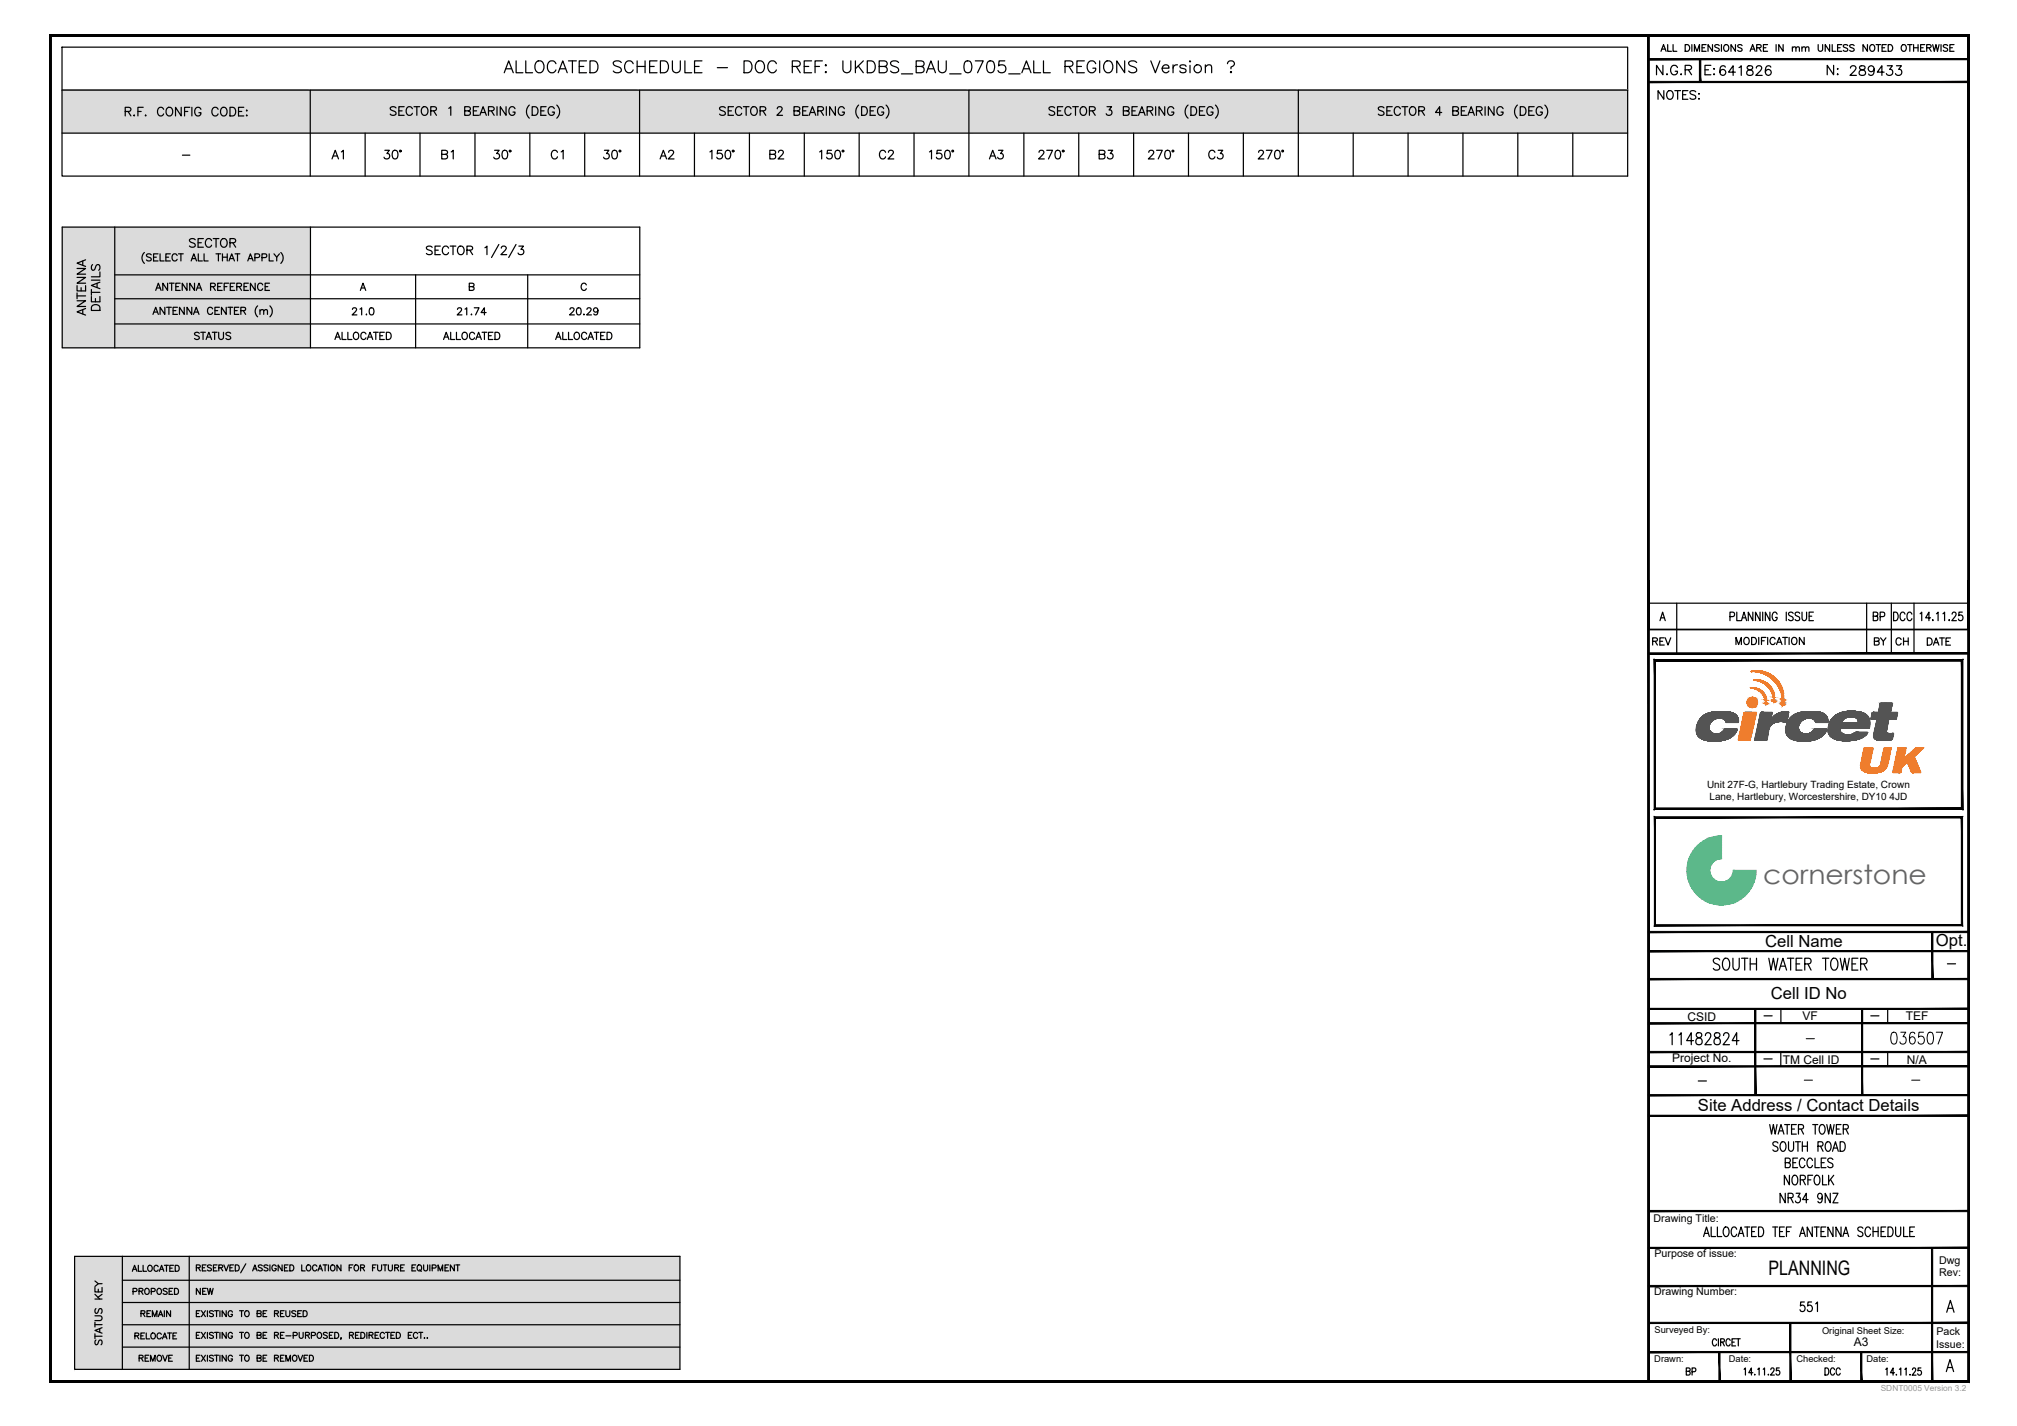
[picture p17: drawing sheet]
<svg xmlns="http://www.w3.org/2000/svg" width="420mm" height="297mm" viewBox="0 0 420 297" stroke-linecap="round" stroke-linejoin="round" font-family="sans-serif">
<defs><g id="words">
<text font-size="6.2" x="104.1" y="16.6">ALLOCATED SCHEDULE - DOC REF: UKDBS_BAU_0705_ALL REGIONS Version ?</text>
<text font-size="5.7" x="393" y="218.7">036507</text>
<text font-size="5.5" fill="#636466" x="367.3" y="184.2">cornerstone</text>
<g font-size="5.3">
<text x="354.2" y="16.9">E: N: N:</text>
<text x="357.4" y="16.9">641826</text>
<text x="384.5" y="16.9">289433</text>
<text x="373.9" y="274.5">551</text>
</g>
<g font-size="4.9">
<text x="344.7" y="21.9">NOTES:</text>
<text x="68.4" y="34.2">A1</text>
<text x="79" y="34.2">30°</text>
<text x="91" y="34.2">B1</text>
<text x="102" y="34.2">30°</text>
<text x="113.9" y="34.2">C1</text>
<text x="124.9" y="34.2">30°</text>
<text x="136.5" y="34.2">A2</text>
<text x="147.1" y="34.2">150°</text>
<text x="159.5" y="34.2">B2</text>
<text x="169.7" y="34.2">150°</text>
<text x="182.4" y="34.2">C2</text>
<text x="192.6" y="34.2">150°</text>
<text x="205.3" y="34.2">A3</text>
<text x="215.5" y="34.2">270°</text>
<text x="228.2" y="34.2">B3</text>
<text x="238.5" y="34.2">270°</text>
<text x="250.8" y="34.2">C3</text>
<text x="261.1" y="34.2">270°</text>
<text x="389.5" y="130.5">BP</text>
<text x="393.7" y="130.5">DCC</text>
</g>
<g font-size="4.4">
<text x="39.5" y="72">STATUS</text>
<text x="72.3" y="66.7">21.0</text>
<text x="94.2" y="66.7">21.74</text>
<text x="117.8" y="66.7">20.29</text>
<text x="343.3" y="135.5">REV</text>
<text x="389.5" y="135.5">BY</text>
<text x="394.1" y="135.5">CH</text>
<text x="400.8" y="135.5">DATE</text>
<text x="39.9" y="270.9">NEW</text>
<text x="350.3" y="287.5">BP</text>
<text x="379.2" y="287.5">DCC</text>
</g>
<text font-size="4.2" x="368.4" y="265.6">PLANNING</text>
<text font-size="4" x="28.2" y="284.7">REMOVE</text>
<g font-size="3.5">
<text x="367.7" y="197.2">Cell Name</text>
<text x="403.3" y="197">Opt.</text>
<text x="368.9" y="208.1">Cell ID No</text>
<text x="353.7" y="231.5">Site Address / Contact Details</text>
</g>
<g font-size="2.6">
<text x="37" y="33.5">-</text>
<text x="404.6" y="202.1">-</text>
<text x="366.5" y="212.7">-</text>
<text x="388.8" y="212.7">-</text>
<text x="366.5" y="221.9">-</text>
<text x="375.4" y="217.7">-</text>
<text x="388.8" y="221.9">-</text>
<text x="352.8" y="226.5">-</text>
<text x="375" y="226.1">-</text>
<text x="397.2" y="226.1">-</text>
</g>
<g font-size="2.5">
<text x="351.5" y="212.6">CSID</text>
<text x="375.5" y="212.5">VF</text>
<text x="397" y="212.5">TEF</text>
<text x="348.3" y="221.3">Project No.</text>
<text x="371.4" y="221.5">TM Cell ID</text>
<text x="397.2" y="221.6">N/A</text>
<text x="386.2" y="280.3">A3</text>
</g>
<g font-size="2.2">
<text x="344.5" y="254.5">Drawing Title:</text>
<text x="344.6" y="261.9">Purpose of issue:</text>
<text x="404" y="263.2">Dwg</text>
<text x="344.6" y="269.9">Drawing Number:</text>
<text x="404" y="265.9">Rev:</text>
<text x="403.3" y="280.7">Issue:</text>
<text x="403.4" y="278">Pack</text>
</g>
<g font-size="2.1">
<text x="355.6" y="164.1">Unit 27F-G, Hartlebury Trading Estate, Crown</text>
<text x="356.1" y="166.6">Lane, Hartlebury, Worcestershire, DY10 4JD</text>
</g>
<g font-size="1.9">
<text x="344.6" y="277.6">Surveyed By:</text>
<text x="379.5" y="277.8">Original Sheet Size:</text>
<text x="344.6" y="283.6">Drawn:</text>
<text x="360.1" y="283.6">Date:</text>
<text x="374.2" y="283.7">Checked:</text>
<text x="388.8" y="283.6">Date:</text>
</g>
<text font-size="1.7" fill="#989898" x="391.8" y="289.7">SDNT0005 Version 3.2</text>
</g></defs>
<!-- layer: 0 -->
<g fill="none" stroke="#000" stroke-width=".25">
<path d="M12.9 18.8h326.2v17.9h-326.2zM64.6 18.8v17.9M133.2 18.8v17.9M201.8 18.8v17.9M270.5 18.8v17.9M12.9 27.7h326.2M26.1 23.2l1-.1 .2-.2-.1-.4-.4-.1h-.7v1.8M26.7 23.2l.6 1M27.9 24.1h.1zM28.7 23.2h.7M29.8 22.4h-1.1v1.8M30.3 24.1h.1z"/>
<path d="M34.1 22.8a.65 .65 0 0 0-.8-.5 .65 .65 0 0 0-.5 .7v.5a.65 .65 0 0 0 .5 .7 .65 .65 0 0 0 .8-.5M34.8 22.6a.67 .67 0 0 1 .7-.2 .67 .67 0 0 1 .5 .6v.5a.69 .69 0 0 1-.7 .7 .69 .69 0 0 1-.7-.7zM37.7 22.4v1.8l-1.1-1.8v1.8M38.4 23.2h.7M39.5 22.4h-1.1v1.8M40 22.4v1.8M41.9 22.8a.67 .67 0 0 0-.8-.5 .67 .67 0 0 0-.5 .7v.5a.65 .65 0 0 0 .6 .7 .65 .65 0 0 0 .7-.7h-.5M45.4 22.8a.67 .67 0 0 0-.7-.4 .67 .67 0 0 0-.6 .6v.5a.67 .67 0 0 0 .6 .7 .67 .67 0 0 0 .7-.5M46.1 22.6a.66 .66 0 0 1 .8-.2 .66 .66 0 0 1 .4 .6v.5a.68 .68 0 0 1-.7 .7 .68 .68 0 0 1-.7-.7zM47.9 22.4h.6a.96 .96 0 0 1 .6 .9 .96 .96 0 0 1-.6 .9h-.6zM49.7 23.2h.7M50.8 22.4h-1.1v1.8h1.1"/>
<path d="M51.3 24.1h.2zM51.4 22.9v.2zM76.1 27.7v9M82.5 22.5a.68 .68 0 0 0-1.2 .1l.2 .3 .9 .4 .1 .5a.81 .81 0 0 1-1.2 0M83.1 23.1h.7M84.2 22.2h-1.1v1.8h1.1M85.9 22.6a.67 .67 0 0 0-.8-.4 .67 .67 0 0 0-.5 .7v.4a.67 .67 0 0 0 .5 .7 .67 .67 0 0 0 .8-.4M86.2 22.2h1.2M86.8 22.2v1.8M87.5 27.7v9M87.9 22.5a.67 .67 0 0 1 .8-.3 .67 .67 0 0 1 .4 .7 .79 .79 0 0 1-.1 .9 .79 .79 0 0 1-.9 .1l-.3-.6zM89.7 23.1l1-.1 .2-.3-.1-.3-.3-.2h-.8v1.8"/>
<path d="M90.3 23.1l.6 .9M93.5 22.6l.4-.4v1.8M96.8 23.1l1-.1 .2-.3-.1-.3-.3-.2h-.8v1.8h.8a.47 .47 0 0 0 .4-.4 .47 .47 0 0 0-.4-.5M98.6 23.1h.7M98.9 27.7v9M99.7 22.2h-1.1v1.8h1.1M100 24l.6-1.8 .7 1.8M100.2 23.4h.9M101.8 23.1l1-.1 .1-.3v-.3l-.4-.2h-.7v1.8M102.3 23.1l.6 .9M103.5 22.2v1.8M105.4 22.2v1.8l-1.2-1.8v1.8"/>
<path d="M107.3 22.6a.65 .65 0 0 0-.8-.4 .65 .65 0 0 0-.5 .7v.4a.64 .64 0 0 0 .6 .7 .64 .64 0 0 0 .7-.7h-.4M110.3 21.9a1.85 1.85 0 0 0 0 2.7M110.4 27.7v9M110.9 22.2h.6a.96 .96 0 0 1 .6 .9 .96 .96 0 0 1-.6 .9h-.6zM112.7 23.1h.6M113.8 22.2h-1.1v1.8h1.1M115.5 22.6a.67 .67 0 0 0-.8-.4 .67 .67 0 0 0-.5 .7v.4a.65 .65 0 0 0 .6 .7 .65 .65 0 0 0 .7-.7h-.5M116 21.9a1.85 1.85 0 0 1 0 2.7M121.8 27.7v9M144.7 27.7v9M151.1 22.5a.69 .69 0 0 0-1.2 .1l.2 .3 .8 .4 .2 .5a.8 .8 0 0 1-1.2 0M151.7 23.1h.7"/>
<path d="M152.8 22.2h-1.1v1.8h1.1M154.5 22.6a.67 .67 0 0 0-.8-.4 .67 .67 0 0 0-.5 .7 .79 .79 0 0 0 .2 .9 .79 .79 0 0 0 .8 .1l.3-.3M154.8 22.2h1.2M155.4 22.2v1.8M156.1 27.7v9M156.7 22.3a.9 .9 0 0 1 1.1 .6 .9 .9 0 0 1-.6 1.1 .94 .94 0 0 1-.9-.6 .94 .94 0 0 1 .4-1.1zM158.3 23.1l1-.1 .2-.3-.1-.3-.3-.2h-.8v1.8M158.9 23.1l.6 .9M161.9 22.6l.3-.4 .6 .2a.58 .58 0 0 1-.1 .8l-.9 .8h1.2M165.4 23.1l1-.1 .2-.3-.1-.3-.3-.2h-.8v1.8h.8a.47 .47 0 0 0 .4-.4 .47 .47 0 0 0-.4-.5M167.2 23.1h.7M167.5 27.7v9"/>
<path d="M168.3 22.2h-1.1v1.8h1.1M168.6 24l.6-1.8 .7 1.8M168.8 23.4h.9M170.4 23.1l1-.1 .1-.3v-.3l-.4-.2h-.7v1.8M170.9 23.1l.6 .9M172.1 22.2v1.8M174 22.2v1.8l-1.2-1.8v1.8M175.9 22.6a.65 .65 0 0 0-.8-.4 .65 .65 0 0 0-.5 .7v.4a.64 .64 0 0 0 .6 .7 .64 .64 0 0 0 .7-.7h-.4M178.9 21.9a1.85 1.85 0 0 0 0 2.7M179 27.7v9M179.5 22.2h.6a.96 .96 0 0 1 .6 .9 .96 .96 0 0 1-.6 .9h-.6zM181.3 23.1h.6"/>
<path d="M182.4 22.2h-1.1v1.8h1.1M184.1 22.6a.65 .65 0 0 0-.8-.4 .65 .65 0 0 0-.5 .7v.4a.64 .64 0 0 0 .6 .7 .64 .64 0 0 0 .7-.7h-.5M184.6 21.9a1.85 1.85 0 0 1 0 2.7M190.4 27.7v9M213.3 27.7v9M219.7 22.5a.67 .67 0 0 0-.6-.3 .67 .67 0 0 0-.6 .4l.2 .3 .8 .4 .2 .5a.78 .78 0 0 1-1.2 0M220.3 23.1h.7M221.4 22.2h-1.1v1.8h1.1M223.1 22.6a.65 .65 0 0 0-.7-.4 .65 .65 0 0 0-.6 .7v.4a.65 .65 0 0 0 .6 .7 .65 .65 0 0 0 .7-.4M223.4 22.2h1.2M224 22.2v1.8M224.7 27.7v9"/>
<path d="M225.3 22.3a.86 .86 0 0 1 1 .4 .86 .86 0 0 1-.1 1.1 .66 .66 0 0 1-.8 .2 .66 .66 0 0 1-.4-.7v-.4zM226.9 23.1l1.1-.1 .1-.3v-.3l-.4-.2h-.8v1.8M227.5 23.1l.6 .9M230.6 22.2h.9l-.5 .7a.6 .6 0 0 1 .5 1 .6 .6 0 0 1-1.1-.2M234 23.1l1-.1 .2-.3-.1-.3-.3-.2h-.8v1.8h.8a.47 .47 0 0 0 .4-.4 .47 .47 0 0 0-.4-.5M235.8 23.1h.7M236.1 27.7v9M236.9 22.2h-1.1v1.8h1.1M237.2 24l.7-1.8 .6 1.8M237.4 23.4h.9M239 23.1l1-.1 .1-.3v-.3l-.4-.2h-.7v1.8M239.6 23.1l.5 .9"/>
<path d="M240.7 22.2v1.8M242.6 22.2v1.8l-1.2-1.8v1.8M244.5 22.6a.67 .67 0 0 0-.8-.4 .67 .67 0 0 0-.5 .7v.4a.65 .65 0 0 0 .7 .7 .65 .65 0 0 0 .6-.7h-.4M247.5 21.9a1.81 1.81 0 0 0 0 2.7M247.6 27.7v9M248.1 22.2h.6a.96 .96 0 0 1 .6 .9 .96 .96 0 0 1-.6 .9h-.6zM249.9 23.1h.6M251 22.2h-1.1v1.8h1.1M252.7 22.6a.65 .65 0 0 0-.8-.4 .65 .65 0 0 0-.5 .7v.4a.64 .64 0 0 0 .6 .7 .64 .64 0 0 0 .7-.7h-.4M253.2 21.9a1.85 1.85 0 0 1 0 2.7M259 27.7v9M281.9 27.7v9"/>
<path d="M288.3 22.5a.67 .67 0 0 0-.6-.3 .67 .67 0 0 0-.6 .4l.2 .3 .8 .4 .2 .5a.78 .78 0 0 1-1.2 0M288.9 23.1h.7M290 22.2h-1.1v1.8h1.1M291.7 22.6a.65 .65 0 0 0-.7-.4 .65 .65 0 0 0-.6 .7v.4a.65 .65 0 0 0 .6 .7 .65 .65 0 0 0 .7-.4M292 22.2h1.3M292.7 22.2v1.8M293.3 27.7v9M293.8 22.5a.66 .66 0 0 1 .7-.3 .66 .66 0 0 1 .4 .7v.4a.68 .68 0 0 1-.6 .7 .68 .68 0 0 1-.7-.7zM295.5 23.1l1.1-.1 .1-.3v-.3l-.4-.2h-.8v1.8M296.1 23.1l.6 .9M300.3 23.4h-1.3l.9-1.2v1.8M302.6 23.1l1-.1 .2-.3-.1-.3-.3-.2h-.8v1.8h.8a.47 .47 0 0 0 .4-.4 .47 .47 0 0 0-.4-.5"/>
<path d="M304.4 23.1h.7M304.7 27.7v9M305.5 22.2h-1.1v1.8h1.1M305.8 24l.7-1.8 .6 1.8M306 23.4h.9M307.6 23.1l1-.1 .1-.3v-.3l-.4-.2h-.7v1.8M308.2 23.1l.5 .9M309.4 22.2v1.8M311.2 22.2v1.8l-1.2-1.8v1.8M313.1 22.6a.67 .67 0 0 0-.7-.4 .67 .67 0 0 0-.6 .7 .79 .79 0 0 0 .2 .9 .79 .79 0 0 0 .9 .1l.2-.6h-.4M316.1 21.9a1.85 1.85 0 0 0 0 2.7M316.2 27.7v9"/>
<path d="M316.7 22.2h.6a.96 .96 0 0 1 .6 .9 .96 .96 0 0 1-.6 .9h-.6zM318.5 23.1h.7M319.6 22.2h-1.1v1.8h1.1M321.3 22.6a.65 .65 0 0 0-.8-.4 .65 .65 0 0 0-.5 .7v.4a.64 .64 0 0 0 .6 .7 .64 .64 0 0 0 .7-.7h-.4M321.8 21.9a1.85 1.85 0 0 1 0 2.7M327.6 27.7v9M13 47.3h120.3v25.2h-120.3zM16.1 59.5v1.1h1.7v-1.1M16.1 57.8h1.7l-1.7 1.2h1.7M16.1 55.9h1.7l-1.7 1.2h1.7M16.9 59.9v.7M17.2 54.4v.8"/>
<path d="M17.8 54.1l-1.7 .7 1.7 .7M19 58.4h1.8M19.3 55.1a.67 .67 0 0 0-.3 .7 .67 .67 0 0 0 .5 .5l.2-.2 .4-.8 .5-.2a.78 .78 0 0 1 0 1.2M20.2 59v.9M20.8 58.8l-1.8 .7 1.8 .6M20.8 56.6v1.1h-1.8M23.9 57.3h109.4M23.9 47.3v25.2M30.1 52.6a1.5 1.5 0 0 0 0 2.3M31.5 53.1l-.4-.2-.6 .2 .2 .3 .7 .3 .1 .2v.2l-.4 .3-.6-.3M32 53.6h.6M32.6 60h.7"/>
<path d="M32.9 52.9h-.9v1.5h.9M33.3 52.9v1.5h.9M34.6 53.6h.5M34.9 59v1.5l-1-1.5v1.5M35.3 59h1M35.5 52.9h-.9v1.5h.9M35.8 59v1.5M36.6 59.7h.6M36.9 53.2a.54 .54 0 0 0-.6-.3 .54 .54 0 0 0-.5 .5v.4a.55 .55 0 0 0 .5 .6 .55 .55 0 0 0 .6-.4M37.2 52.9h1M37.5 59h-.9v1.5h.9M37.7 52.9v1.5"/>
<path d="M39 59v1.5l-1-1.5v1.5M39.8 54.4l.6-1.5 .5 1.5M40 53.9h.7M40.5 59v1.5l-1-1.5v1.5M40.7 50a.69 .69 0 0 0-1.2 .1l.3 .4 .7 .2 .2 .5a.8 .8 0 0 1-1.2 0M41.1 60h.7M41.3 50.6h.6M41.3 52.9v1.5h.8M42.4 49.7h-1.1v1.8h1.1M42.5 52.9v1.5h.9M43.9 59.7l.8-.1 .2-.3-.4-.3h-.6v1.5M44.1 50.1a.67 .67 0 0 0-.8-.4 .67 .67 0 0 0-.5 .7v.4a.67 .67 0 0 0 .5 .7 .67 .67 0 0 0 .8-.4"/>
<path d="M44.4 59.7l.5 .8M44.4 49.7h1.2M45 52.9h1M45 49.7v1.8M45.3 59.7h.6M45.5 52.9v1.5M46.1 50a.66 .66 0 0 1 .8-.3 .66 .66 0 0 1 .4 .7v.4a.69 .69 0 0 1-.7 .7 .69 .69 0 0 1-.7-.7zM46.3 59h-1v1.5h1M46.3 53.6h1M46.3 52.9v1.5M46.7 59.7h.6M47.3 52.9v1.5"/>
<path d="M47.6 59h-.9v1.5M47.7 54.4l.6-1.5 .5 1.5M47.9 50.6l1-.1 .2-.3-.1-.3-.3-.2h-.8v1.8M47.9 53.9h.7M48 59.7h.5M48.5 50.6l.6 .9M48.9 59h-.9v1.5h.9M49 52.9h1M49.3 59.7l.9-.1 .1-.2v-.3l-1-.1v1.5M49.5 52.9v1.5M49.8 59.7l.5 .8M50.8 59.7h.6"/>
<path d="M51.6 54.4l.6-1.5 .5 1.5M51.7 59h-.9v1.5h.9M51.8 53.9h.7M53.1 53.7l.8-.1 .2-.2-.1-.4-.9-.1v1.5M53.2 59v1.5l-1-1.5v1.5M54.6 53.7l.8-.1 .2-.2-.2-.5h-.8v1.5M54.7 59.4a.54 .54 0 0 0-.6-.4 .54 .54 0 0 0-.4 .6v.3a.54 .54 0 0 0 .4 .6 .54 .54 0 0 0 .6-.4M55.2 59.7h.6M56.1 52.9v1.5h.8M56.1 59h-.9v1.5h.9M57.1 52.9l.5 .7v.8M58.2 52.9l-.6 .7"/>
<path d="M58.5 52.6a1.54 1.54 0 0 1 0 2.3M64.7 47.3v25.2M75.3 60h.7M86.6 57.3v15.2M90 51.5a.69 .69 0 0 0-1.2 .2l.2 .2 .9 .4 .1 .5a.8 .8 0 0 1-1.2 0M90.6 52.1h.7M91.7 51.3h-1.1v1.7h1.1M93.4 51.7a.67 .67 0 0 0-.7-.4 .67 .67 0 0 0-.6 .6 .74 .74 0 0 0 .3 1 .74 .74 0 0 0 1-.1v-.2M93.8 51.3h1.2M94.4 51.3v1.7M95.6 51.4a.89 .89 0 0 1 1.1 .5 .89 .89 0 0 1-.5 1.1 .93 .93 0 0 1-.9-.6 .93 .93 0 0 1 .3-1zM97.3 52.1l1-.1 .2-.2-.1-.4-.4-.1h-.7v1.7"/>
<path d="M97.8 59.7l.8-.1 .1-.2v-.3l-.9-.1v1.5l.9-.2v-.5l-.3-.1M97.9 52.1l.6 .9M101 51.6l.4-.3v1.7M103.9 50.9l-1.5 2.7M104.4 51.7l.4-.4h.3l.4 .3-.3 .6-.9 .8h1.2M107.5 50.9l-1.5 2.7M108.1 51.3h.9l-.5 .6a.6 .6 0 0 1 .6 .9 .6 .6 0 0 1-1 .2l-.2-.3M109.9 57.3v15.2M122.1 59.4a.56 .56 0 0 0-.6-.4 .56 .56 0 0 0-.4 .6v.3a.56 .56 0 0 0 .4 .6 .56 .56 0 0 0 .6-.4M16.1 62.7h1.7l-1.7 1.1h1.7M16.1 61.6h1.7M16.1 61v1.2"/>
<path d="M17.2 64.5v.9M17.8 64.3l-1.7 .7 1.7 .6M19 61.8v1.1h1.8v-1.1M19 60.9h1.8M19 60.3v1.2M19.1 63.8a.99 .99 0 0 1 1.7 .3v.6h-1.8zM19.9 62.2v.7M23.9 62.2h109.4M23.9 67.5h109.4M31.9 65.5l.5-1.5 .6 1.5M32.1 65h.7M32.4 60.5l.6-1.5 .6 1.5"/>
<path d="M34.3 64v1.5l-1-1.5v1.5M34.7 64h1M35.2 64v1.5M36.1 64.7h.5M37 64h-.9v1.5h.9M38.4 64v1.5l-1-1.5v1.5M39.9 64v1.5l-.9-1.5v1.5M40.3 65.5l.6-1.5 .6 1.5M40.5 65h.7M40.9 60.5l.6-1.5 .5 1.5M44.3 64.3a.6 .6 0 0 0-.8-.2 .6 .6 0 0 0-.3 .8 .54 .54 0 0 0 .5 .6 .54 .54 0 0 0 .6-.4M44.8 64.7h.5"/>
<path d="M45.7 64h-.9v1.5h.9M47.1 64v1.5l-1-1.5v1.5M47.5 64h1M48 64v1.5M48.8 64.7h.6M49.7 64h-.9v1.5h.9M50.2 64.7l.8-.1 .1-.5-.9-.1v1.5M50.7 64.7l.5 .8M53.7 63.7a1.53 1.53 0 0 0 0 2.3M54.2 64.8l.3-.3 .4 .1v.9M54.2 64.5v1M54.9 64.8l.4-.3 .4 .1v.9"/>
<path d="M56.2 63.7a1.57 1.57 0 0 1 0 2.3M69.8 70.7l.5-1.5 .6 1.5M70 70.2h.7M71.3 69.2v1.5h.8M72.5 69.2v1.5h.8M73.7 69.4a.55 .55 0 0 1 .7-.2 .55 .55 0 0 1 .3 .6v.3a.56 .56 0 0 1-.5 .6 .56 .56 0 0 1-.6-.6zM75.1 60.5l.5-1.5 .6 1.5M76.2 69.6a.54 .54 0 0 0-.6-.4 .54 .54 0 0 0-.4 .6v.3a.54 .54 0 0 0 .4 .6 .54 .54 0 0 0 .6-.3M76.5 70.7l.6-1.5 .5 1.5M76.7 70.2h.7M77.8 69.2h1M78.3 69.2v1.5"/>
<path d="M79.1 69.9h.6M80.1 69.2h-1v1.5h1M80.5 69.2h.5a.81 .81 0 0 1 .5 .8 .81 .81 0 0 1-.5 .7h-.5zM92.4 70.7l.5-1.5 .6 1.5M92.6 70.2h.7M93.9 69.2v1.5h.8M95.1 69.2v1.5h.8M96.4 69.4a.55 .55 0 0 1 .6-.2 .55 .55 0 0 1 .4 .6v.3a.56 .56 0 0 1-.6 .6 .56 .56 0 0 1-.6-.6zM98.9 69.6a.54 .54 0 0 0-.7-.4 .54 .54 0 0 0-.4 .6v.3a.54 .54 0 0 0 .4 .6 .54 .54 0 0 0 .7-.3M99.1 70.7l.6-1.5 .6 1.5M99.3 70.2h.8M100.4 69.2h1"/>
<path d="M100.9 69.2v1.5M101.8 69.9h.5M102.7 69.2h-.9v1.5h.9M103.1 69.2h.5a.81 .81 0 0 1 .5 .8 .81 .81 0 0 1-.5 .7h-.5zM115.7 70.7l.6-1.5 .6 1.5M116 70.2h.7M117.2 69.2v1.5h.9M118.4 69.2v1.5h.9M119.9 69.3a.7 .7 0 0 1 .8 .7 .7 .7 0 0 1-.8 .6l-.3-.5v-.5zM122.2 69.6a.54 .54 0 0 0-.6-.4 .54 .54 0 0 0-.5 .6v.3a.54 .54 0 0 0 .5 .6 .54 .54 0 0 0 .6-.3M122.5 70.7l.5-1.5 .6 1.5M122.7 70.2h.7"/>
<path d="M123.8 69.2h1M124.3 69.2v1.5M125.1 69.9h.6M126 69.2h-.9v1.5h.9M126.5 69.2h.5a.81 .81 0 0 1 .5 .8 .81 .81 0 0 1-.5 .7h-.5zM343.4 131.1h66.7M358.2 200a.7 .7 0 0 0-.7-.4 .7 .7 0 0 0-.6 .6l.2 .3 .8 .4a.62 .62 0 0 1 .3 .6 .62 .62 0 0 1-.5 .6l-.6-.1-.2-.3M359.2 199.7l.2-.1a1.09 1.09 0 0 1 .9 1.5l-.1 .4a.67 .67 0 0 1-.6 .6 .67 .67 0 0 1-.7-.6 1.81 1.81 0 0 1 .3-1.8zM361 199.6v1.8a.66 .66 0 0 0 .6 .7 .66 .66 0 0 0 .7-.7v-1.8M362.8 199.6h1.3M363.4 199.6v2.5M364.6 199.6v2.5"/>
<path d="M365.9 199.6v2.5M368.5 199.6l.4 2.5 .5-2.5 .5 2.5 .5-2.5M372.3 199.6h1.4M373 199.6v2.5M375.4 199.6h-1.3v2.5h1.3M379.6 199.6h1.4M380.3 199.6v2.5M381.7 199.7l.2-.1a1.09 1.09 0 0 1 .9 1.5v.4a.67 .67 0 0 1-.7 .6 .67 .67 0 0 1-.7-.6 1.81 1.81 0 0 1 .3-1.8zM383.3 199.6l.5 2.5 .5-2.5 .5 2.5 .4-2.5M387 199.6h-1.2v2.5h1.2M347.9 215.6l.4-.5v2.5M349.7 215.6l.5-.5v2.5"/>
<path d="M352.8 216.8h-1.4l.9-1.7v2.5M353.4 215.2a.54 .54 0 0 0 .2 .9 .81 .81 0 0 1 .9 .5 .81 .81 0 0 1-.4 1 .72 .72 0 0 1-.9-.6 .72 .72 0 0 1 .6-.8l.4-.1a.5 .5 0 0 0 .3-.5 .5 .5 0 0 0-.4-.5zM355.2 215.7l.1-.4a.6 .6 0 0 1 .9-.1 .6 .6 0 0 1 .1 .9l-1.2 1.5h1.4M357.2 215.2a.54 .54 0 0 0 .2 .9 .81 .81 0 0 1 .9 .5 .81 .81 0 0 1-.4 1 .72 .72 0 0 1-.9-.5 .72 .72 0 0 1 .6-.9l.4-.1a.5 .5 0 0 0 .3-.5 .5 .5 0 0 0-.4-.5zM359 215.7l.1-.4a.6 .6 0 0 1 .9-.1 .6 .6 0 0 1 .1 .9l-1.2 1.5h1.4M362.3 216.8h-1.5l1-1.7v2.5M364.6 200.8h1.3M365.6 210.1h5.4v3h-5.4zM365.6 219.1h5.4v3h-5.4zM370.6 202.1l.8-2.5 .8 2.5M370.9 201.3h1M374.1 200.8h.8"/>
<path d="M375.9 200.8h.9a.61 .61 0 0 0 .5-.6 .61 .61 0 0 0-.5-.6h-.9v2.5M376.6 200.8l.7 1.3M385.8 200.8h.8M387.6 200.8h.8a.6 .6 0 0 0 .5-.6 .6 .6 0 0 0-.5-.6h-.8v2.5M387.9 210.1h5.3v3h-5.3zM387.9 219.1h5.3v3h-5.3zM388.2 200.8l.7 1.3M368.6 234.3l.4 1.9 .4-1.9 .4 1.9 .4-1.9M370.4 238.1a.53 .53 0 0 0-.7-.3 .53 .53 0 0 0-.3 .7l.8 .5a.55 .55 0 0 1-.1 .8 .55 .55 0 0 1-.8-.3M370.4 236.2l.6-1.9 .6 1.9M370.6 235.6h.8M371.1 237.9a.62 .62 0 0 1 .7 .1 .62 .62 0 0 1 .2 .6v.5a.63 .63 0 0 1-.6 .7 .63 .63 0 0 1-.6-.7v-.5z"/>
<path d="M371.8 234.3h1M372.3 234.3v1.9M372.6 237.8v1.4a.53 .53 0 0 0 .5 .6 .53 .53 0 0 0 .5-.6v-1.4M373.2 235.2h.6M374 237.8h1.1M374.2 234.3h-1v1.9h1M374.5 237.8v2M374.6 235.2h.7a.47 .47 0 0 0 .4-.5 .47 .47 0 0 0-.4-.4h-.7v1.9M375.2 235.2l.5 1M375.4 237.8v2M375.4 238.8h1.1M376.5 237.8v2"/>
<path d="M377.6 234.3h1.1M378.1 234.3v1.9M378.7 238.8l.9-.1 .2-.3-.2-.5-.9-.1v2M379.2 238.8l.6 1M379.3 234.3h.1a1.07 1.07 0 0 1 .8 .8 1.07 1.07 0 0 1-.3 1l-.2 .1a1.09 1.09 0 0 1-.8-.8 1.09 1.09 0 0 1 .4-1.1zM380.5 237.9l.2-.1a1.07 1.07 0 0 1 .8 .8 1.07 1.07 0 0 1-.4 1.1l-.1 .1a1.09 1.09 0 0 1-.8-.8 1.09 1.09 0 0 1 .3-1.1zM380.5 234.3l.4 1.9 .4-1.9 .4 1.9 .4-1.9M381.7 239.8l.6-2 .6 2M382 239.1h.7M382.5 235.2h.6M383.3 237.8a1.03 1.03 0 0 1 1 .6 1.03 1.03 0 0 1-.1 1.1l-.4 .3h-.5zM383.5 234.3h-1v1.9h1"/>
<path d="M384 235.2l.9-.1 .1-.3-.1-.5h-.9v1.9M384.5 235.2l.5 1M371.9 242.2l.9-.1 .1-.3-.1-.5-.9-.1v2h.7a.54 .54 0 0 0 .4-.5 .54 .54 0 0 0-.4-.5M371.9 248.6v1.9l-1.1-1.9v1.9M372.5 249.5h.7a.47 .47 0 0 0 .3-.5 .47 .47 0 0 0-.3-.4h-.7v1.9M372.8 244.8v2l-1.1-2v2M373 249.5l.5 1M373.5 242.2h.6M373.6 244.9l.1-.1a.97 .97 0 0 1 .7 1.5 .54 .54 0 0 1-.8 .4l-.3-.7v-.7zM374.1 248.6h.9l-.5 .7a.58 .58 0 0 1 .5 .9 .58 .58 0 0 1-1 0M374.4 241.2h-.9v2h.9M375 245.8h.7a.49 .49 0 0 0 .4-.5 .49 .49 0 0 0-.4-.5h-.7v2"/>
<path d="M375.5 245.8l.6 1M376 241.7a.59 .59 0 0 0-.8-.5 .59 .59 0 0 0-.4 .8v.5a.59 .59 0 0 0 .4 .7 .59 .59 0 0 0 .8-.4M376.6 245.8h.6M376.6 249.9h-1.1l.8-1.3v1.9M377.6 241.7a.53 .53 0 0 0-.6-.5 .53 .53 0 0 0-.5 .5l-.1 .8a.59 .59 0 0 0 .4 .7 .59 .59 0 0 0 .8-.4M377.6 244.8h-1v2M378.1 241.2v2h.9M378.2 244.9l.2-.1a1.09 1.09 0 0 1 .8 .8 1.09 1.09 0 0 1-.4 1.1 .63 .63 0 0 1-.7 0 .63 .63 0 0 1-.2-.7v-.4zM379.4 242.2h.6M379.6 249.2a.5 .5 0 0 1-.2 .5 .5 .5 0 0 1-.6 0 .55 .55 0 0 1-.1-.8 .55 .55 0 0 1 .8-.1 1.57 1.57 0 0 1-.4 1.7l-.3-.1-.1-.1M379.7 244.8v2h.8M380.4 241.2h-1v2h1"/>
<path d="M380.9 244.8v2M381.3 248.6v1.9l-1.1-1.9v1.9M381.3 245.7l.7 1.1M381.8 241.5a.57 .57 0 0 0-.6-.3 .57 .57 0 0 0-.5 .5l.2 .3 .7 .4a.49 .49 0 0 1 0 .7 .66 .66 0 0 1-.9-.1M381.8 248.6h1.1l-1.1 1.9h1.1M382 244.8l-1.1 1.3M405.4 285.7l.8-2.5 .8 2.5M405.7 284.9h1"/>
</g>
<!-- layer: 00 - PLANNING -->
<g fill="none" stroke="#000" stroke-width=".25">
<path d="M343.4 125.6h66.7M349.3 125.6v5.5M357.6 279.2a.44 .44 0 0 0-.6-.3 .44 .44 0 0 0-.3 .5v.4a.44 .44 0 0 0 .3 .5 .44 .44 0 0 0 .6-.3M358 278.9v1.5M358.4 279.6l.7-.1 .1-.5-.8-.1v1.5M358.8 279.6l.4 .8M360.4 279.2a.45 .45 0 0 0-.5-.3 .45 .45 0 0 0-.4 .5v.4a.45 .45 0 0 0 .4 .5 .45 .45 0 0 0 .5-.3M360.8 279.6h.5M361.5 278.9h-.7v1.5h.7M361.7 278.9h.8M362.1 278.9v1.5M405.5 273.3l.8-2.4 .7 2.4"/>
<path d="M405.8 272.5h.9M363.3 285.2l.3-.3v1.5M365.1 285.9h-.8l.5-1v1.5M365.5 286.3v.1zM366.1 285.2l.3-.3v1.5M367.3 285.2l.3-.3v1.5M368.4 286.3v.1zM368.9 285.3l.2-.4 .4 .1 .1 .2-.2 .5-.6 .7h.8M370.6 284.9h-.5l-.1 .7a.45 .45 0 0 1 .7 0 .45 .45 0 0 1-.1 .7 .45 .45 0 0 1-.6-.1M392.8 285.2l.3-.3v1.5M394.6 285.9h-.8l.5-1v1.5M395 286.4h.1z"/>
<path d="M395.7 285.2l.3-.3v1.5M396.8 285.2l.3-.3v1.5M397.8 286.4h.1zM398.4 285.3l.2-.4h.3l.2 .3-.2 .5-.6 .7h.8M400.1 284.9h-.5l-.1 .7a.46 .46 0 0 1 .7 0 .46 .46 0 0 1 0 .7 .46 .46 0 0 1-.7 0v-.1"/>
</g>
<g fill="#000" stroke="#000" stroke-width=".21">
<path d="M343.4 12.2v.2l66.7-.2zM343.4 12.4l66.7-.2v.2z"/>
<path d="M343.4 17v.2l66.7-.2zM343.4 17.2l66.7-.2v.2z"/>
<path d="M343.3 7.3l.2 280.4v-280.4zM343.3 7.3l.2 280.4h-.2z"/>
<path d="M343.4 120.9v10.2h.1zM343.4 120.9h.1v10.2z"/>
<path d="M343.4 120.9v10.2h.1zM343.4 120.9h.1v10.2z"/>
<path d="M343.4 120.9v10.2h.1zM343.4 120.9h.1v10.2z"/>
<path d="M343.4 120.9v10.2h.1zM343.4 120.9h.1v10.2z"/>
<path d="M410 120.9l.1 10.2zM410 120.9l.1 10.2z"/>
<path d="M410 120.9l.1 10.2zM410 120.9l.1 10.2z"/>
<path d="M410 120.9l.1 10.2zM410 120.9l.1 10.2z"/>
<path d="M410 120.9l.1 10.2zM410 120.9l.1 10.2z"/>
<path d="M410 120.9l.1 10.2zM410 120.9l.1 10.2z"/>
<path d="M410 120.9l.1 10.2zM410 120.9l.1 10.2z"/>
<path d="M410 120.9l.1 10.2zM410 120.9l.1 10.2z"/>
<path d="M410 120.9l.1 10.2zM410 120.9l.1 10.2z"/>
<path d="M410 120.9l.1 10.2zM410 120.9l.1 10.2z"/>
<path d="M410 120.9l.1 10.2zM410 120.9l.1 10.2z"/>
<path d="M410 120.9l.1 10.2zM410 120.9l.1 10.2z"/>
<path d="M410 120.9l.1 10.2zM410 120.9l.1 10.2z"/>
<path d="M410 120.9l.1 10.2zM410 120.9l.1 10.2z"/>
<path d="M410 120.9l.1 10.2zM410 120.9l.1 10.2z"/>
<path d="M410 120.9l.1 10.2zM410 120.9l.1 10.2z"/>
<path d="M410 120.9l.1 10.2zM410 120.9l.1 10.2z"/>
<path d="M410 120.9l.1 10.2zM410 120.9l.1 10.2z"/>
<path d="M410 120.9l.1 10.2zM410 120.9l.1 10.2z"/>
<path d="M410 120.9l.1 10.2zM410 120.9l.1 10.2z"/>
<path d="M410 120.9l.1 10.2zM410 120.9l.1 10.2z"/>
<path d="M410 120.9l.1 10.2zM410 120.9l.1 10.2z"/>
<path d="M410 120.9l.1 10.2zM410 120.9l.1 10.2z"/>
<path d="M410 120.9l.1 10.2zM410 120.9l.1 10.2z"/>
<path d="M410 120.9l.1 10.2zM410 120.9l.1 10.2z"/>
<path d="M343.4 136.2h66.7v-.2zM343.4 136h66.7l-66.7 .2z"/>
<path d="M344.9 168.4l-.3 .2 64-.2zM344.6 168.6l64-.2 .2 .2zM408.6 137.7v30.7l.2 .2zM408.6 137.7l.2-.3v31.2zM344.9 137.7h63.7l.2-.3zM344.6 137.4h64.2l-63.9 .3zM344.6 137.4l.3 31v-30.7zM344.6 137.4l.3 31-.3 .2z"/>
<path d="M344.9 168.4l-.3 .2 64-.2zM344.6 168.6l64-.2 .2 .2zM408.6 137.7v30.7l.2 .2zM408.6 137.7l.2-.3v31.2zM344.9 137.7h63.7l.2-.3zM344.6 137.4h64.2l-63.9 .3zM344.6 137.4l.3 31v-30.7zM344.6 137.4l.3 31-.3 .2z"/>
<path d="M344.9 168.4l-.3 .2 64-.2zM344.6 168.6l64-.2 .2 .2zM408.6 137.7v30.7l.2 .2zM408.6 137.7l.2-.3v31.2zM344.9 137.7h63.7l.2-.3zM344.6 137.4h64.2l-63.9 .3zM344.6 137.4l.3 31v-30.7zM344.6 137.4l.3 31-.3 .2z"/>
<path d="M344.9 192.6l-.3 .2 64-.2zM344.6 192.8l64-.2 .2 .2zM408.6 170.4v22.2l.2 .2zM408.6 170.4l.2-.3v22.7zM344.9 170.4h63.7l.2-.3zM344.6 170.1h64.2l-63.9 .3zM344.6 170.1l.3 22.5v-22.2zM344.6 170.1l.3 22.5-.3 .2z"/>
<path d="M402.4 194.1l.2 9.8v-9.8zM402.4 194.1l.2 9.8h-.2z"/>
<path d="M343.4 194.3h66.7v-.3zM343.4 194h66.7l-66.7 .3z"/>
<path d="M343.4 198.2h66.7v-.2zM343.4 198h66.7l-66.7 .2z"/>
<path d="M343.4 210.3h66.7v-.3zM343.4 210h66.7l-66.7 .3z"/>
<path d="M343.4 213.3h66.7v-.3zM343.4 213h66.7l-66.7 .3z"/>
<path d="M343.4 219.3h66.7v-.3zM343.4 219h66.7l-66.7 .3z"/>
<path d="M343.4 204.1h66.9v-.3zM343.4 203.8h66.9l-66.9 .3z"/>
<path d="M365.5 210.2v17.9h.3zM365.5 210.2h.3v17.9z"/>
<path d="M387.8 210.2v17.9h.2zM387.8 210.2h.2v17.9z"/>
<path d="M343.4 232.6h66.7v-.3zM343.4 232.3h66.7l-66.7 .3z"/>
<path d="M343.4 228.2h66.7v-.2zM343.4 228h66.7l-66.7 .2z"/>
<path d="M343.4 222.3h66.7v-.3zM343.4 222h66.7l-66.7 .3z"/>
<path d="M343.4 252.4h66.7v-.3zM343.4 252.1h66.7l-66.7 .3z"/>
<path d="M372.8 275.6l.3 12.1v-12.1zM372.8 275.6l.3 12.1h-.3z"/>
<path d="M343.4 275.7h66.7v-.3zM343.4 275.4h66.7l-66.7 .3z"/>
<path d="M343.4 260.1h66.7v-.3zM343.4 259.8h66.7l-66.7 .3z"/>
<path d="M343.4 268h66.7v-.2zM343.4 267.8h66.7l-66.7 .2z"/>
<path d="M10.6 287.6l-.3 .2 399.7-.2zM10.3 287.8l399.7-.2 .3 .2zM410 7.5v280.1l.3 .2zM410.3 7.2v280.6l-.3-280.3zM10.6 7.5h399.4l.3-.3zM10.3 7.2h400l-399.7 .3zM10.3 7.2l.3 280.4v-280.1zM10.3 7.2l.3 280.4-.3 .2z"/>
<path d="M10.6 287.6l-.3 .2 399.7-.2zM10.3 287.8l399.7-.2 .3 .2zM410 7.5v280.1l.3 .2zM410.3 7.2v280.6l-.3-280.3zM10.6 7.5h399.4l.3-.3zM10.3 7.2h400l-399.7 .3zM10.3 7.2l.3 280.4v-280.1zM10.3 7.2l.3 280.4-.3 .2z"/>
<path d="M10.6 287.6l-.3 .2 399.7-.2zM10.3 287.8l399.7-.2 .3 .2zM410 7.5v280.1l.3 .2zM410.3 7.2v280.6l-.3-280.3zM10.6 7.5h399.4l.3-.3zM10.3 7.2h400l-399.7 .3zM10.3 7.2l.3 280.4v-280.1zM10.3 7.2l.3 280.4-.3 .2z"/>
<path d="M10.6 287.6l-.3 .2 399.7-.2zM10.3 287.8l399.7-.2 .3 .2zM410 7.5v280.1l.3 .2zM410.3 7.2v280.6l-.3-280.3zM10.6 7.5h399.4l.3-.3zM10.3 7.2h400l-399.7 .3zM10.3 7.2l.3 280.4v-280.1zM10.3 7.2l.3 280.4-.3 .2z"/>
<path d="M10.6 287.6l-.3 .2 399.7-.2zM10.3 287.8l399.7-.2 .3 .2zM410 7.5v280.1l.3 .2zM410.3 7.2v280.6l-.3-280.3zM10.6 7.5h399.4l.3-.3zM10.3 7.2h400l-399.7 .3zM10.3 7.2l.3 280.4v-280.1zM10.3 7.2l.3 280.4-.3 .2z"/>
<path d="M10.6 287.6l-.3 .2 399.7-.2zM10.3 287.8l399.7-.2 .3 .2zM410 7.5v280.1l.3 .2zM410.3 7.2v280.6l-.3-280.3zM10.6 7.5h399.4l.3-.3zM10.3 7.2h400l-399.7 .3zM10.3 7.2l.3 280.4v-280.1zM10.3 7.2l.3 280.4-.3 .2z"/>
<path d="M10.6 287.6l-.3 .2 399.7-.2zM10.3 287.8l399.7-.2 .3 .2zM410 7.5v280.1l.3 .2zM410.3 7.2v280.6l-.3-280.3zM10.6 7.5h399.4l.3-.3zM10.3 7.2h400l-399.7 .3zM10.3 7.2l.3 280.4v-280.1zM10.3 7.2l.3 280.4-.3 .2z"/>
<path d="M10.6 287.6l-.3 .2 399.7-.2zM10.3 287.8l399.7-.2 .3 .2zM410 7.5v280.1l.3 .2zM410.3 7.2v280.6l-.3-280.3zM10.6 7.5h399.4l.3-.3zM10.3 7.2h400l-399.7 .3zM10.3 7.2l.3 280.4v-280.1zM10.3 7.2l.3 280.4-.3 .2z"/>
<path d="M10.6 287.6l-.3 .2 399.7-.2zM10.3 287.8l399.7-.2 .3 .2zM410 7.5v280.1l.3 .2zM410.3 7.2v280.6l-.3-280.3zM10.6 7.5h399.4l.3-.3zM10.3 7.2h400l-399.7 .3zM10.3 7.2l.3 280.4v-280.1zM10.3 7.2l.3 280.4-.3 .2z"/>
<path d="M10.6 287.6l-.3 .2 399.7-.2zM10.3 287.8l399.7-.2 .3 .2zM410 7.5v280.1l.3 .2zM410.3 7.2v280.6l-.3-280.3zM10.6 7.5h399.4l.3-.3zM10.3 7.2h400l-399.7 .3zM10.3 7.2l.3 280.4v-280.1zM10.3 7.2l.3 280.4-.3 .2z"/>
<path d="M10.6 287.6l-.3 .2 399.7-.2zM10.3 287.8l399.7-.2 .3 .2zM410 7.5v280.1l.3 .2zM410.3 7.2v280.6l-.3-280.3zM10.6 7.5h399.4l.3-.3zM10.3 7.2h400l-399.7 .3zM10.3 7.2l.3 280.4v-280.1zM10.3 7.2l.3 280.4-.3 .2z"/>
<path d="M10.6 287.6l-.3 .2 399.7-.2zM10.3 287.8l399.7-.2 .3 .2zM410 7.5v280.1l.3 .2zM410.3 7.2v280.6l-.3-280.3zM10.6 7.5h399.4l.3-.3zM10.3 7.2h400l-399.7 .3zM10.3 7.2l.3 280.4v-280.1zM10.3 7.2l.3 280.4-.3 .2z"/>
<path d="M343.3 7.3v280.4h.2zM343.3 7.3h.2v280.4z"/>
<path d="M358.1 281.6l.2 6.1v-6.1zM358.1 281.6l.2 6.1h-.2z"/>
<path d="M387.6 281.6l.2 6.1v-6.1zM387.6 281.6l.2 6.1h-.2z"/>
<path d="M402.3 259.9v27.8h.3zM402.3 259.9h.3v27.8z"/>
<path d="M343.4 281.8h66.7v-.3zM343.4 281.5h66.7l-66.7 .3z"/>
</g>
<g fill="none" stroke="#000" stroke-width=".25">
<path d="M12.9 9.8h326.2v9h-326.2zM346 10.7l.5-1.4 .6 1.4M346.2 10.2h.7M346.4 13.6v2l-1.3-2v2M347.2 15.5h.2zM347.4 9.3v1.4h.8M348.5 9.3v1.4h.8M349.4 14.1a.73 .73 0 0 0-.8-.5 .73 .73 0 0 0-.6 .8v.4a.71 .71 0 0 0 .7 .8 .71 .71 0 0 0 .7-.8h-.4M350.1 15.5h.2zM351 9.3h.5a.75 .75 0 0 1 .5 .7 .75 .75 0 0 1-.5 .7h-.5zM351 14.5h.9a.51 .51 0 0 0 .5-.5l-.5-.4h-.9v2M351.7 14.5l.7 1.1"/>
<path d="M352.4 9.3v1.4M353 10.7v-1.4l.5 1.4 .5-1.4v1.4M354.5 9.9h.6M355.4 9.3h-.9v1.4h.9M356.7 9.3v1.4l-.9-1.4v1.4M358.1 9.5l-.3-.2-.5 .1v.4l.7 .3 .1 .4-.3 .2-.6-.2M358.6 9.3v1.4M359.3 9.4a.66 .66 0 0 1 .8 .6 .66 .66 0 0 1-.8 .6l-.2-.4zM361.5 9.3v1.4l-.9-1.4v1.4M362.9 9.5l-.3-.2-.5 .1-.1 .4 .8 .3 .1 .4-.3 .2-.6-.2M364.6 10.7l.5-1.4 .5 1.4M364.8 10.2h.6"/>
<path d="M365.9 9.9h.8l.1-.5-.9-.1v1.4M366.4 9.9l.5 .8M367.3 9.9h.6M368.2 9.3h-.9v1.4h.9M370 9.3v1.4M371.4 9.3v1.4l-.9-1.4v1.4M373.4 10l.3-.2h.3l.1 .9M373.4 9.8v.9M374.1 10l.3-.2h.4v.9M375.4 10l.3-.2h.3l.1 .9M375.4 9.8v.9M376.1 10l.3-.2h.4v.9"/>
<path d="M378.7 9.3v1l.2 .3 .2 .1 .5-.2 .1-1.2M381.1 9.3v1.4l-.9-1.4v1.4M381.7 9.3v1.4h.7M382.8 9.9h.5M383.7 9.3h-.9v1.4h.9M384.9 9.5l-.3-.2-.6 .2 .1 .3 .7 .4 .1 .3-.1 .1-.5 .1-.3-.2M386.2 9.5l-.3-.2-.5 .1v.4l.8 .4v.3l-.3 .2-.6-.2M389 9.3v1.4l-.9-1.4v1.4M389.6 9.5l.1-.1a.65 .65 0 0 1 .9 .6 .65 .65 0 0 1-.9 .6l-.2-.4zM390.8 9.3h.9M391.3 9.3v1.4M392.1 9.9h.5"/>
<path d="M392.9 9.3h-.8v1.4h.8M393.3 9.3h.5a.75 .75 0 0 1 .5 .7 .75 .75 0 0 1-.5 .7h-.5zM396.2 9.5l.1-.1a.65 .65 0 0 1 .8 .6 .65 .65 0 0 1-.8 .6l-.3-.4zM397.4 9.3h.9M397.8 9.3v1.4M398.6 9.9h.9M398.6 9.3v1.4M399.5 9.3v1.4M400.1 9.9h.5M400.9 9.3h-.8v1.4h.8M401.3 9.9h.8l.2-.3-.4-.3h-.6v1.4M401.8 9.9l.5 .8"/>
<path d="M402.6 9.3l.3 1.4 .4-1.4 .3 1.4 .3-1.4M404.3 9.3v1.4M405.7 9.5l-.3-.2-.5 .1v.4l.7 .3 .1 .4-.3 .2-.6-.2M406.2 9.9h.5M407 9.3h-.8v1.4h.8M343.4 136.1h66.7M343.4 131.1h66.7M345.8 129.3l.5-1.8 .6 1.8M346 128.7h.7M360.4 128.4h.6a.48 .48 0 0 0 .3-.4 .48 .48 0 0 0-.3-.5h-.6v1.8M361.6 134.3v-1.5l.6 1.5 .5-1.5v1.5M361.8 127.5v1.8h.8"/>
<path d="M362.8 129.3l.5-1.8 .5 1.8M363 128.7h.6M363.5 132.8a.7 .7 0 0 1 .9 .7 .7 .7 0 0 1-.9 .7l-.3-.5 .1-.6zM364.9 132.8h.5a.78 .78 0 0 1 .5 .7 .78 .78 0 0 1-.5 .8h-.5zM365.1 127.5v1.8l-.9-1.8v1.8M366.4 132.8v1.5M366.6 127.5v1.8l-.9-1.8v1.8M366.9 133.5h.6M367.2 127.5v1.8M367.9 132.8h-1v1.5M368.2 132.8v1.5M368.7 127.5v1.8l-1-1.8v1.8"/>
<path d="M369.8 133.1a.54 .54 0 0 0-.7-.3 .54 .54 0 0 0-.4 .6 .61 .61 0 0 0 .2 .7 .61 .61 0 0 0 .8-.1l.1-.1M370.1 134.3l.5-1.5 .6 1.5M370.2 127.9a.53 .53 0 0 0-.7-.4 .53 .53 0 0 0-.3 .7v.4a.54 .54 0 0 0 .5 .7 .54 .54 0 0 0 .5-.7h-.3M370.3 133.8h.7M371.3 132.8h1M371.8 132.8v1.5M372.1 127.5v1.8M372.7 132.8v1.5M373.3 133a.68 .68 0 0 1 1 .1 .68 .68 0 0 1-.1 .9 .68 .68 0 0 1-1 0 .68 .68 0 0 1 .1-1zM373.5 127.8a.48 .48 0 0 0-.6-.3 .48 .48 0 0 0-.3 .6l.8 .4a.49 .49 0 0 1-.1 .8 .49 .49 0 0 1-.7-.3M374.9 127.8a.48 .48 0 0 0-.6-.3 .48 .48 0 0 0-.3 .6l.8 .4 .1 .5a.55 .55 0 0 1-1 0M375.4 127.5v1.3a.48 .48 0 0 0 .5 .5 .48 .48 0 0 0 .4-.5v-1.3"/>
<path d="M375.8 132.8v1.5l-1-1.5v1.5M376.9 128.4h.5M377.7 127.5h-.8v1.8h.8M402.2 128.7h-1.1l.7-1.2v1.8M402.6 129.1v.2zM403.4 127.8l.3-.3v1.8M404.7 127.8l.4-.3v1.8M406 129.1v.2zM406.6 127.9l.3-.4 .4 .1 .2 .2-.2 .6-.7 .9h.9M408.8 127.5h-.7l-.1 .8a.55 .55 0 0 1 .8 0 .55 .55 0 0 1 0 .8 .55 .55 0 0 1-.8 0v-.2M354.9 257.6l.6-2 .6 2M355.1 256.9h.8"/>
<path d="M356.5 255.6v2h.9M357.7 255.6v2h1M359.3 255.7a.63 .63 0 0 1 .6 0 .63 .63 0 0 1 .3 .6v.5a.63 .63 0 0 1-.6 .8 .63 .63 0 0 1-.6-.8v-.5zM361.8 256.1a.59 .59 0 0 0-.8-.5 .59 .59 0 0 0-.4 .7v.5a.59 .59 0 0 0 .4 .8 .59 .59 0 0 0 .8-.5M362.1 257.6l.6-2 .6 2M362.3 256.9h.8M363.4 255.6h1.1M364 255.6v2M364.9 256.5h.6M365.9 255.6h-1v2h1M366.3 255.6h.5a1.17 1.17 0 0 1 0 2h-.5zM369.3 255.6h1"/>
<path d="M369.8 255.6v2M370.7 256.5h.6M371.7 255.6h-1v2h1M372.1 256.5h.7M373.1 255.6h-1v2M374.9 257.6l.6-2 .6 2M375.1 256.9h.8M377.5 255.6v2l-1-2v2M377.9 255.6h1.1M378.4 255.6v2M379.3 256.5h.6M380.3 255.6h-1v2h1"/>
<path d="M381.8 255.6v2l-1-2v2M383.5 255.6v2l-1.1-2v2M383.9 257.6l.6-2 .6 2M384.1 256.9h.8M388.1 255.9a.53 .53 0 0 0-.7-.3 .53 .53 0 0 0-.3 .6l.8 .5a.5 .5 0 0 1-.2 .9h-.3l-.4-.3M389.6 256.1a.59 .59 0 0 0-.7-.5 .59 .59 0 0 0-.4 .7v.5a.59 .59 0 0 0 .4 .8 .59 .59 0 0 0 .7-.5M390.2 256.5h1M390.2 255.6v2M391.2 255.6v2M391.8 256.5h.6M392.8 255.6h-1v2h1M393.3 255.6h.5a1.17 1.17 0 0 1 0 2h-.5z"/>
<path d="M394.9 255.6v1.4a.53 .53 0 0 0 .5 .6 .53 .53 0 0 0 .5-.6v-1.4M396.5 255.6v2h1M397.8 256.5h.6M398.8 255.6h-1v2h1M15.5 261.7h126.1v23.5h-126.1zM19.8 274.1h1a.5 .5 0 0 1 .5 .5 .5 .5 0 0 1-.5 .5h-1M19.8 268.2v.9h1.5v-.9M19.8 278.3h1.5M19.8 275.4v1M19.8 277.8v1M19.8 275.9h1.5M19.8 270.6h1.5"/>
<path d="M19.8 269.6l1 1M19.8 266.8l.7 .6M20 279.1l-.2 .4 .2 .6 .3-.1 .3-.7 .2-.2h.2l.3 .4-.3 .6M20 272.6l-.2 .3 .2 .7 .3-.2 .3-.7 .2-.1h.2l.3 .3-.3 .7M20.5 268.5v.6M20.8 276.8v.7M21.3 276.6l-1.5 .5 1.5 .6M21.3 267.4h-.8l-.7 .6M21.3 269.6l-.9 .6M25.5 266.7h116.1M25.5 271.3h116.1M25.5 275.9h116.1"/>
<path d="M25.5 261.7v23.5M27.6 264.8l.4-1.2 .5 1.2M27.7 269h.7l.1-.2-.1-.4h-.7v1.2M27.7 264.4h.6M28.1 278.3l.7-.1 .1-.4-.8-.1v1.2M28.5 278.3l.4 .6M28.8 263.6v1.2h.7M29 269l.7-.1v-.4l-.7-.1v1.2M29.3 278.3h.5M29.4 273.6h.7v-.5l-.7-.1v1.3M29.4 269l.4 .6M29.8 273.6l.4 .7"/>
<path d="M29.8 263.6v1.2h.7M30.1 277.7h-.8v1.2h.8M30.3 268.6l.1-.2a.58 .58 0 0 1 .7 .6 .58 .58 0 0 1-.7 .6l-.3-.4zM30.5 277.7v1.2h.7M30.6 273.6h.5M31 263.6a.58 .58 0 0 1 .7 .6 .58 .58 0 0 1-.7 .6l-.2-.4zM31.4 273h-.8v1.3h.8M31.5 269h.7l.1-.2-.1-.4h-.7v1.2M31.5 277.8a.55 .55 0 0 1 .9 .5 .55 .55 0 0 1-.9 .4l-.1-.3zM31.7 274.3v-1.3l.5 1.3 .5-1.3v1.3M32.9 268.4a.58 .58 0 0 1 .8 .6 .58 .58 0 0 1-.8 .6l-.2-.4zM32.9 263.9a.45 .45 0 0 0-.5-.3 .45 .45 0 0 0-.3 .5v.3a.45 .45 0 0 0 .3 .4 .45 .45 0 0 0 .5-.3"/>
<path d="M33 274.3l.5-1.3 .4 1.3M33.2 273.9h.5M33.2 264.8l.5-1.2 .4 1.2M33.4 264.4h.6M33.6 278a.46 .46 0 0 0-.5-.3 .46 .46 0 0 0-.4 .4v.3a.46 .46 0 0 0 .4 .5 .46 .46 0 0 0 .5-.3M33.8 278.9l.5-1.2 .5 1.2M34 278.5h.6M34.2 273v1.3M34.3 263.6h.8M34.7 263.6v1.2M34.8 268.6l-.3-.2-.5 .2 .1 .3 .7 .4v.2l-.3 .1-.5-.1M34.9 277.7h.8"/>
<path d="M35.2 269h.5M35.3 277.7v1.2M35.4 264.2h.5M35.5 273v1.3l-.8-1.3v1.3M36 268.4h-.8v1.2h.8M36 278.3h.5M36.1 263.6h-.7v1.2h.7M36.4 268.4h.4a.68 .68 0 0 1 .4 .6 .68 .68 0 0 1-.4 .6h-.4zM36.5 263.6h.4a.68 .68 0 0 1 .4 .6 .68 .68 0 0 1-.4 .6h-.4zM36.8 277.7h-.8v1.2h.8M39.4 261.7v23.5M40.9 264.1l.7-.1 .1-.3-.3-.2h-.5v1.2"/>
<path d="M40.9 273.6h.5M40.9 278.1h.5M41.3 264.1l.4 .6M41.7 273h-.8v1.3h.8M41.7 277.5h-.8v1.3h.8M42 273l.8 1.3M42 277.5l.8 1.3M42.1 264.1h.5M42.8 273l-.8 1.3M42.8 277.5l-.8 1.3M42.9 263.5h-.8v1.2h.8M43.2 273v1.3"/>
<path d="M43.2 277.5v1.3M44 263.7l-.3-.2-.5 .2 .1 .2 .7 .3-.1 .5h-.4l-.3-.2M44.5 273.2l-.3-.2-.5 .1v.3l.6 .3 .2 .4-.3 .2-.6-.2M44.5 277.7l-.3-.2-.5 .1v.4l.7 .3 .1 .3-.3 .2-.6-.2M44.5 264.1h.4M44.7 273h.8M44.7 277.5h.8M45.1 273v1.3M45.1 277.5v1.3M45.2 263.5h-.7v1.2h.7M45.6 264.1l.7-.1 .1-.3-.3-.2h-.5v1.2M45.8 273v1.3"/>
<path d="M45.8 277.5v1.3M46 264.1l.4 .6M46.6 263.5l.5 1.2 .5-1.2M47.1 273v1.3l-.8-1.3v1.3M47.1 277.5v1.3l-.8-1.3v1.3M47.9 264.1h.5M48.4 273.3a.46 .46 0 0 0-.5-.3 .46 .46 0 0 0-.4 .5v.3a.45 .45 0 0 0 .5 .5 .45 .45 0 0 0 .4-.5h-.3M48.4 277.8a.5 .5 0 0 0-.7-.2 .5 .5 0 0 0-.2 .7 .45 .45 0 0 0 .5 .5 .45 .45 0 0 0 .4-.5h-.3M48.6 263.5h-.7v1.2h.7M49 263.5h.4a.67 .67 0 0 1 .5 .6 .67 .67 0 0 1-.5 .6h-.4zM49.9 273h.8M49.9 277.5h.8"/>
<path d="M50.3 273v1.3M50.3 277.5v1.3M51.1 273.2l.1-.1a.58 .58 0 0 1 .7 .5 .58 .58 0 0 1-.7 .6l-.2-.4zM51.2 277.6a.58 .58 0 0 1 .7 .6 .58 .58 0 0 1-.7 .5l-.2-.4zM51.2 263.2l-1.1 1.9M52.6 264.7l.5-1.2 .5 1.2M52.8 264.3h.6M53.6 273.6h.7l.1-.3-.1-.2-.7-.1v1.3l.7-.1 .1-.3-.3-.3M53.6 278.1h.7l.1-.3-.3-.3h-.5v1.3l.7-.1 .1-.3-.3-.3M54.6 263.7l-.3-.2-.5 .2 .1 .2 .7 .5v.1l-.3 .2-.5-.2M54.8 273.6h.5M54.8 278.1h.5"/>
<path d="M55.6 273h-.8v1.3h.8M55.6 277.5h-.8v1.3h.8M55.8 263.7l-.3-.2-.5 .2v.2l.8 .5v.1l-.3 .2-.5-.2M56.2 263.5v1.2M57.2 273.6h.7v-.5l-.7-.1v1.3M57.2 278.1h.7l.1-.3-.3-.3h-.5v1.3M57.5 263.8a.46 .46 0 0 0-.5-.3 .46 .46 0 0 0-.4 .4v.3a.45 .45 0 0 0 .5 .5 .45 .45 0 0 0 .4-.5h-.3M57.6 273.6l.4 .7M57.6 278.1l.4 .7M58.4 273.6h.5M58.4 278.1h.5M58.8 263.5v1.2l-.9-1.2v1.2"/>
<path d="M59.2 273h-.8v1.3h.8M59.2 277.5h-.8v1.3h.8M59.3 264.1h.4M59.5 273v.9l.4 .4 .4-.2 .1-1.1M59.5 278.3h1.1M60 263.5h-.7v1.2h.7M60.4 263.5h.4a.66 .66 0 0 1 .4 .6 .66 .66 0 0 1-.4 .6h-.4zM61.1 278.2l.7-.1 .1-.3-.3-.3h-.5v1.3M61.6 273.2l-.3-.2-.5 .2 .1 .3 .7 .4v.2l-.3 .2-.5-.2M62 273.6h.5M62.3 277.5v.9l.4 .4 .4-.2v-1.1M62.8 273h-.8v1.3h.8"/>
<path d="M62.9 263.5v1.2h.7M63.1 273h.5a.66 .66 0 0 1 .4 .6 .66 .66 0 0 1-.4 .7h-.5zM63.6 278.1h.7l.2-.3-.3-.3h-.6v1.3M63.9 263.7l.1-.2a.58 .58 0 0 1 .8 .6 .58 .58 0 0 1-.8 .6l-.2-.5zM64 278.1l.5 .7M64.9 278.2l.7-.1 .1-.3-.3-.3h-.5v1.3M66 263.8a.46 .46 0 0 0-.5-.3 .46 .46 0 0 0-.4 .4v.3a.46 .46 0 0 0 .4 .5 .46 .46 0 0 0 .5-.3M66.2 277.7a.58 .58 0 0 1 .8 .2 .58 .58 0 0 1-.2 .8 .59 .59 0 0 1-.7-.2 .59 .59 0 0 1 .1-.8zM66.2 264.7l.5-1.2 .5 1.2M66.4 264.3h.6M67.3 263.5h.8M67.7 263.5v1.2"/>
<path d="M68.2 277.7l-.3-.2-.4 .1-.1 .1 .1 .3 .6 .3 .1 .3-.3 .2-.5-.2M68.4 263.5v1.2M68.6 278.1h.5M68.9 263.7l.2-.2a.58 .58 0 0 1 .7 .6 .58 .58 0 0 1-.7 .6l-.3-.5zM69.4 277.5h-.8v1.3h.8M69.7 277.5h.4a.66 .66 0 0 1 .5 .7 .66 .66 0 0 1-.5 .6h-.4zM71 263.5v1.2l-.8-1.2v1.2M71.1 278.7h-.1h.1l-.1 .3M72.7 264.1h.5M72.8 278.1h.7l.1-.3-.3-.3h-.5v1.3M73.2 278.1l.4 .7M73.5 263.5h-.8v1.2"/>
<path d="M73.9 263.7a.57 .57 0 0 1 .8 .4 .57 .57 0 0 1-.7 .6l-.2-.5zM74 278.1h.5M74.8 277.5h-.8v1.3h.8M75.1 264.1l.7-.1 .1-.3-.3-.2h-.5v1.2M75.2 277.5h.4a.68 .68 0 0 1 .4 .7 .68 .68 0 0 1-.4 .6h-.4zM75.5 264.1l.4 .6M76.4 277.5v1.3M76.9 278.1h.7l.1-.3-.3-.3h-.5v1.3M77.3 278.1l.4 .7M77.6 264.1h.5M78.1 278.1h.5M78.4 263.5h-.8v1.2"/>
<path d="M78.7 263.5v.9l.3 .3h.3l.2-.3v-.9M78.9 277.5h-.8v1.3h.8M79.8 263.5h.8M80.1 277.8a.5 .5 0 0 0-.7-.2 .5 .5 0 0 0-.2 .7 .46 .46 0 0 0 .4 .5 .46 .46 0 0 0 .5-.3M80.2 263.5v1.2M80.3 277.5h.8M80.7 277.5v1.3M80.9 263.5v.9l.4 .3h.3l.1-.3v-.9M81.4 278.1h.5M82.2 264.1l.7-.1 .1-.3-.3-.2h-.5v1.2M82.2 277.5h-.8v1.3h.8M82.6 277.5h.4a.66 .66 0 0 1 .4 .7 .66 .66 0 0 1-.4 .6h-.4z"/>
<path d="M82.6 264.1l.4 .6M83.4 264.1h.5M84.2 263.5h-.8v1.2h.8M85.1 278.1h.4M85.8 277.5h-.7v1.3h.7M85.8 264.1h.5M86.6 263.5h-.8v1.2h.8M87 263.7l.1-.2a.58 .58 0 0 1 .7 .6 .58 .58 0 0 1-.7 .6l-.2-.5zM87 277.8a.5 .5 0 0 0-.7-.2 .5 .5 0 0 0-.2 .7 .46 .46 0 0 0 .4 .5 .46 .46 0 0 0 .5-.3M87.2 277.5h.9M87.4 264.5l.4 .3M87.7 277.5v1.3"/>
<path d="M88.3 263.5v.9l.3 .3h.3l.2-.3v-.9M88.4 278.7h.1zM88.9 278.7h.2zM89.5 263.5v1.2M90 264.1h.7l.1-.5-.8-.1v1.2M91.3 264.7v-1.2l.4 1.2 .5-1.2v1.2M92.7 264.1h.5M93.5 263.5h-.8v1.2h.8M94.6 263.5v1.2l-.8-1.2v1.2M94.9 263.5h.9M95.3 263.5v1.2M25.5 280.6h116.1"/>
<path d="M40.9 282.9h.5M41.7 282.3h-.8v1.2h.8M42 282.3l.8 1.2M42.8 282.3l-.8 1.2M43.2 282.3v1.2M44.5 282.5l-.3-.2-.6 .2 .1 .2 .8 .5v.2l-.3 .1-.6-.1M44.7 282.3h.8M45.1 282.3v1.2M45.8 282.3v1.2M47.1 282.3v1.2l-.8-1.2v1.2M48.4 282.6a.46 .46 0 0 0-.5-.3 .46 .46 0 0 0-.4 .5v.3a.45 .45 0 0 0 .5 .5 .45 .45 0 0 0 .4-.5h-.3M49.9 282.3h.8"/>
<path d="M50.3 282.3v1.2M51.1 282.5l.1-.1a.58 .58 0 0 1 .7 .5 .58 .58 0 0 1-.7 .6l-.2-.4zM53.6 282.9l.7-.1 .1-.3-.3-.2h-.5v1.2l.7-.1 .1-.3-.3-.2M54.8 282.9h.5M55.6 282.3h-.8v1.2h.8M57.2 282.9l.7-.1 .1-.3-.3-.2h-.5v1.2M57.6 282.9l.4 .6M58.4 282.9h.5M59.2 282.3h-.8v1.2h.8M59.5 283.5v-1.2l.5 1.2 .5-1.2v1.2M61 282.5l.1-.1a.58 .58 0 0 1 .8 .5 .58 .58 0 0 1-.8 .6l-.2-.4zM62.1 282.3l.5 1.2 .4-1.2"/>
<path d="M63.3 282.9h.5M64.1 282.3h-.8v1.2h.8M64.5 282.3h.4a.66 .66 0 0 1 .4 .6 .66 .66 0 0 1-.4 .6h-.4zM402.5 281.6h.1"/>
</g>
<!-- layer: 0 -->
<g fill="#dbdbdb" stroke="#dbdbdb" stroke-width=".21">
<path d="M13 47.3h10.9l-10.9 25.2zM23.9 47.3l-10.9 25.2h10.9z"/>
<path d="M23.9 47.3h40.8l-40.8 10zM23.9 57.3h40.8v-10zM23.9 57.3h40.8l-40.8 4.9zM23.9 62.2h40.8v-4.9zM23.9 62.2h40.8l-40.8 5.3zM23.9 67.5h40.8v-5.3zM23.9 67.5h40.8l-40.8 5zM23.9 72.5h40.8v-5z"/>
<path d="M12.9 18.8h51.7l-51.7 8.9zM12.9 27.7h51.7v-8.9z"/>
<path d="M64.6 18.8h68.6l-68.6 8.9zM64.6 27.7h68.6v-8.9z"/>
<path d="M133.2 18.8h68.6l-68.6 8.9zM133.2 27.7h68.6v-8.9z"/>
<path d="M201.8 18.8h68.7l-68.7 8.9zM201.8 27.7h68.7v-8.9z"/>
<path d="M270.5 18.8h68.6l-68.6 8.9zM270.5 27.7h68.6v-8.9z"/>
</g>
<!-- layer: 112 - Cornerstone Logo -->
<g fill="#5cb88a" stroke="#5cb88a" stroke-width=".21">
<path d="M357.8 174.1h.8z"/>
<path d="M357.6 188.4h2z"/>
<path d="M357.8 174.1l.8 .2v-.2zM357.1 174.3l.7-.2 .8 .2z"/>
<path d="M357.1 174.3l1.5 .2v-.2zM356.3 174.5l.8-.2 1.5 .2z"/>
<path d="M356.3 174.5l2.3 .3v-.3zM355.6 174.8l.7-.3 2.3 .3z"/>
<path d="M355.6 174.8l3 .3v-.3zM354.9 175.1l.7-.3 3 .3z"/>
<path d="M354.9 175.1l3.7 .4v-.4zM354.3 175.5l.6-.4 3.7 .4z"/>
<path d="M354.3 175.5l4.3 .5v-.5zM353.7 176l.6-.5 4.3 .5z"/>
<path d="M353.7 176l4.9 .6v-.6zM353.7 176l4.9 .6h-5.4z"/>
<path d="M353.2 176.6l5.4 .6v-.6zM353.2 176.6l5.4 .6h-5.9z"/>
<path d="M352.7 177.2l5.9 .6v-.6zM352.7 177.2l5.9 .6h-6.3z"/>
<path d="M352.3 177.8l6.3 .7v-.7zM352.3 177.8l6.3 .7h-6.7z"/>
<path d="M351.9 178.5l6.7 .4v-.4zM351.9 178.5l6.7 .4h-6.8z"/>
<path d="M351.8 178.9h6.8zM351.8 178.9h6.4z"/>
<path d="M351.8 178.9l5.9 .1 .5-.1zM351.8 178.9l5.9 .1h-5.9z"/>
<path d="M351.8 179l5.5 .2 .4-.2zM351.8 179l5.5 .2h-5.6z"/>
<path d="M351.7 179.2h5.6zM351.7 179.2l5.6 .1z"/>
<path d="M351.7 179.3l5.3 .2 .3-.2zM351.7 179.3l5.3 .2h-5.4z"/>
<path d="M351.6 179.5l5.1 .3 .3-.3zM351.6 179.5l5.1 .3h-5.1z"/>
<path d="M351.6 179.8l5 .2 .1-.2zM351.6 179.8l5 .2h-5.1z"/>
<path d="M351.5 180l5 .2 .1-.2zM351.5 180l5 .2h-5z"/>
<path d="M351.5 180.2l4.8 .4 .2-.4zM351.5 180.2l4.8 .4h-4.8z"/>
<path d="M351.5 180.6l4.7 .2 .1-.2zM351.5 180.6l4.7 .2h-4.8z"/>
<path d="M351.4 180.8l4.8 .2v-.2zM351.4 180.8l4.8 .2h-4.8z"/>
<path d="M351.4 181l4.8 .4v-.4zM351.4 181l4.8 .4h-4.8z"/>
<path d="M351.4 181.4l4.8 .1v-.1zM351.4 181.4l4.8 .1h-4.8z"/>
<path d="M361 181.3l4.8 .4v-.4zM361 181.3l4.8 .4h-4.8z"/>
<path d="M351.4 181.5l4.8 .4v-.4zM351.4 181.5l4.8 .4h-4.8z"/>
<path d="M361 181.7l4.8 .4v-.4zM361 181.7l4.8 .4h-4.9z"/>
<path d="M360.9 182.1l4.9 .1zM360.9 182.1l4.9 .1z"/>
<path d="M351.4 181.9l5 .4-.2-.4zM351.4 181.9l5 .4h-4.9z"/>
<path d="M351.5 182.3h4.9zM351.5 182.3h4.9z"/>
<path d="M360.9 182.2l4.8 .4 .1-.4zM360.9 182.2l4.8 .4h-5z"/>
<path d="M351.5 182.3l5.1 .4-.2-.4zM351.5 182.3l5.1 .4h-5.1z"/>
<path d="M360.7 182.6l4.9 .2 .1-.2zM360.7 182.6l4.9 .2h-5.1z"/>
<path d="M360.5 182.8h5.1zM360.5 182.8l5.1 .1z"/>
<path d="M351.5 182.7l5.4 .3-.3-.3zM351.5 182.7l5.4 .3h-5.3z"/>
<path d="M351.6 183l5.4 .1zM351.6 183l5.4 .1z"/>
<path d="M360.4 182.9l5.1 .3 .1-.3zM360.4 182.9l5.1 .3h-5.4z"/>
<path d="M351.6 183.1l5.6 .2-.2-.2zM351.6 183.1l5.6 .2h-5.5z"/>
<path d="M360.1 183.2l5.4 .3v-.3zM359.7 183.5l.4-.3 5.4 .3z"/>
<path d="M351.7 183.3l5.9 .2-.4-.2zM351.7 183.3l5.9 .2h-5.8z"/>
<path d="M359.7 183.5l5.7 .1 .1-.1zM359.4 183.6l.3-.1 5.7 .1z"/>
<path d="M359.4 183.6h6zM359.3 183.6h6.1z"/>
<path d="M351.8 183.5l6.2 .2-.4-.2zM351.8 183.5l6.2 .2h-6.2z"/>
<path d="M359.3 183.6h6.1zM358.9 183.7h6.5z"/>
<path d="M358.9 183.7h6.5zM358.5 183.7h6.9z"/>
<path d="M351.8 183.7h6.7zM351.8 183.7h6.7z"/>
<path d="M351.8 183.7h13.6zM351.8 183.7l13.5 .1z"/>
<path d="M351.9 183.8l13.3 .5 .1-.5zM351.9 183.8l13.3 .5h-13.1z"/>
<path d="M352.1 184.3l12.9 .2 .2-.2zM352.1 184.3l12.9 .2h-12.8z"/>
<path d="M352.2 184.5l12.6 .5 .2-.5zM352.2 184.5l12.6 .5h-12.4z"/>
<path d="M352.4 185l12.3 .2 .1-.2zM352.4 185l12.3 .2h-12.2z"/>
<path d="M352.5 185.2l11.9 .4 .3-.4zM352.5 185.2l11.9 .4h-11.5z"/>
<path d="M352.9 185.6l11.3 .2 .2-.2zM352.9 185.6l11.3 .2h-11.2z"/>
<path d="M353 185.8l10.9 .4 .3-.4zM353 185.8l10.9 .4h-10.6z"/>
<path d="M353.3 186.2l10.4 .2 .2-.2zM353.3 186.2l10.4 .2h-10.2z"/>
<path d="M353.5 186.4l9.8 .4 .4-.4zM353.5 186.4l9.8 .4h-9.4z"/>
<path d="M353.9 186.8l9.2 .1 .2-.1zM353.9 186.8l9.2 .1h-9z"/>
<path d="M354.1 186.9l8.6 .3 .4-.3zM354.1 186.9l8.6 .3h-8.2z"/>
<path d="M354.5 187.2l8 .2 .2-.2zM354.5 187.2l8 .2h-7.8z"/>
<path d="M354.7 187.4l7.4 .2 .4-.2zM354.7 187.4l7.4 .2h-6.9z"/>
<path d="M355.2 187.6l6.6 .1 .3-.1zM355.2 187.6l6.6 .1h-6.4z"/>
<path d="M355.4 187.7l6 .3 .4-.3zM355.4 187.7l6 .3h-5.5z"/>
<path d="M355.9 188h5.5zM355.9 188h5.2z"/>
<path d="M356.1 188l4.5 .2 .5-.2zM356.1 188l4.5 .2h-4z"/>
<path d="M356.6 188.2h4zM356.6 188.2l3.7 .1z"/>
<path d="M356.8 188.3l3.1 .1 .4-.1zM356.8 188.3l3.1 .1z"/>
<path d="M357.4 188.4h2.5zM357.4 188.4h2.2z"/>
<path d="M357.6 188.4l1.5 .1zM358.2 188.5h.9z"/>
</g>
<g fill="#ef7d2d" stroke="#ef7d2d" stroke-width=".21">
<path d="M366 139.7h.1z"/>
<path d="M365.9 139.7h.3z"/>
<path d="M365.8 139.7h.5z"/>
<path d="M365.7 139.7h.7z"/>
<path d="M365.6 139.7h.9z"/>
<path d="M365.4 139.8h1.3z"/>
<path d="M365.2 139.8h1.7z"/>
<path d="M365.1 139.8h1.9z"/>
<path d="M365 139.8h2.1z"/>
<path d="M364.8 139.9h2.4z"/>
<path d="M365.3 139.9h1.9z"/>
<path d="M365.4 139.9h1.9z"/>
<path d="M365.5 139.9h1.8z"/>
<path d="M364.8 139.9h.1z"/>
<path d="M365.8 139.9h1.6z"/>
<path d="M366 139.9h1.5z"/>
<path d="M366.2 140h1.4z"/>
<path d="M366.3 140h1.3z"/>
<path d="M366.4 140h1.3z"/>
<path d="M366.7 140.1h1.3z"/>
<path d="M366.8 140.1h1.2z"/>
<path d="M367 140.2h1.2z"/>
<path d="M367.3 140.3h1.1z"/>
<path d="M367.3 140.3h1.2z"/>
<path d="M367.7 140.5h1.1z"/>
<path d="M367.8 140.5h1.1z"/>
<path d="M367.9 140.6h1z"/>
<path d="M368.1 140.7h1z"/>
<path d="M368.2 140.8h1z"/>
<path d="M368.4 140.9h1z"/>
<path d="M368.6 141h.9z"/>
<path d="M368.8 141.1h.9z"/>
<path d="M369.1 141.4h.9z"/>
<path d="M369.3 141.6h.8z"/>
<path d="M369.3 141.6h.9z"/>
<path d="M369.6 141.9h.8z"/>
<path d="M370.3 142.8h.7z"/>
<path d="M370.4 143h.6z"/>
<path d="M370.5 143.1h.6z"/>
<path d="M370.6 143.3h.6z"/>
<path d="M370.8 143.6h.5z"/>
<path d="M371.1 144.4h.3z"/>
<path d="M371.3 146.3h.1z"/>
<path d="M365.9 141.7h.2z"/>
<path d="M365.7 141.7h.6z"/>
<path d="M365.4 141.7h1z"/>
<path d="M365.6 141.7h1.2z"/>
<path d="M365.7 141.7h1.1z"/>
<path d="M365.8 141.7h1z"/>
<path d="M366 141.8h.9z"/>
<path d="M366.1 141.8h.9z"/>
<path d="M366.2 141.8h.9z"/>
<path d="M366.3 141.8h.9z"/>
<path d="M366.4 141.9h.8z"/>
<path d="M366.4 141.9h.9z"/>
<path d="M366.5 141.9h.8z"/>
<path d="M366.8 142h.7z"/>
<path d="M366.9 142h.8z"/>
<path d="M367 142.1h.7z"/>
<path d="M367.4 142.3h.7z"/>
<path d="M367.6 142.5h.7z"/>
<path d="M368.3 143.1h.6z"/>
<path d="M368.4 143.2h.5z"/>
<path d="M368.5 143.3h.5z"/>
<path d="M368.8 143.6h.4z"/>
<path d="M368.8 143.8h.5z"/>
<path d="M368.9 143.9h.4z"/>
<path d="M369.1 144.2h.3z"/>
<path d="M369.1 144.3h.4z"/>
<path d="M369.2 144.6h.3z"/>
<path d="M369.3 144.8h.3z"/>
<path d="M369.3 144.9h.3z"/>
<path d="M369.4 145h.2z"/>
<path d="M369.5 145.5h.1z"/>
<path d="M369.5 146h.1z"/>
<path d="M365 143.3h.1z"/>
<path d="M364.9 143.3h.3z"/>
<path d="M364.8 143.3h.4z"/>
<path d="M364.7 143.3h.5z"/>
<path d="M364.9 143.4h.9z"/>
<path d="M365.1 143.4h.7z"/>
<path d="M365.2 143.4h.7z"/>
<path d="M365.6 143.5h.6z"/>
<path d="M365.6 143.5h.7z"/>
<path d="M366 143.6h.6z"/>
<path d="M366 143.7h.6z"/>
<path d="M366.1 143.7h.6z"/>
<path d="M366.8 144.2h.5z"/>
<path d="M366.9 144.3h.4z"/>
<path d="M366.9 144.3h.5z"/>
<path d="M367.1 144.5h.4z"/>
<path d="M367.1 144.6h.4z"/>
<path d="M367.2 144.6h.4z"/>
<path d="M367.3 144.8h.4z"/>
<path d="M367.6 145.3h.3z"/>
<path d="M367.7 145.6h.2z"/>
<path d="M367.8 145.9h.1z"/>
<path d="M367.8 146.1h.1z"/>
<path d="M367.8 146.5h.1z"/>
<path d="M363.5 148.4h2.3z"/>
<path d="M363.3 148.6h2.5z"/>
<path d="M363.3 148.9h2.4z"/>
<path d="M362.8 150.9h2.5z"/>
<path d="M362.7 151.6h2.4z"/>
<path d="M362.6 151.9h2.4z"/>
<path d="M362.6 152.2h2.4z"/>
<path d="M362.5 152.5h2.4z"/>
<path d="M399.3 155.8h.1z"/>
<path d="M399.2 155.8h1.5z"/>
<path d="M398.9 156h1.6z"/>
<path d="M398.6 156.2h1.6z"/>
<path d="M398.6 156.3h1.5z"/>
<path d="M398.4 156.5h1.5z"/>
<path d="M397.7 157.1h1.5z"/>
<path d="M397.4 157.4h1.5z"/>
<path d="M397.1 157.7h1.6z"/>
<path d="M397 157.7h1.7z"/>
<path d="M396.9 157.9h1.9z"/>
<path d="M394.9 158.4h4.1z"/>
<path d="M394.8 158.7h2.5z"/>
<path d="M394.7 159.4h1.8z"/>
<path d="M397.8 159.9h1.8z"/>
<path d="M398.2 160.7h1.8z"/>
<path d="M395.5 160.9h.3z"/>
<path d="M395.7 160.9h.1z"/>
<path d="M392.6 155.8h1.3z"/>
<path d="M392.4 156.2h1.4z"/>
<path d="M388.2 156.6h1.8z"/>
<path d="M392.3 156.9h1.4z"/>
<path d="M388.1 157h1.8z"/>
<path d="M392.2 157.2h1.4z"/>
<path d="M387.7 158.9h1.8z"/>
<path d="M387.7 159h1.7z"/>
<path d="M391.7 159.5h1.4z"/>
<path d="M387.6 159.8h2z"/>
<path d="M391.1 160h1.8z"/>
<path d="M390.9 160h1.9z"/>
<path d="M390.8 160h2z"/>
<path d="M387.7 160.1h5.1z"/>
<path d="M387.9 160.4h4.6z"/>
<path d="M388 160.5h4.4z"/>
<path d="M388.4 160.7h3.5z"/>
<path d="M388.6 160.8h3.1z"/>
<path d="M388.7 160.8h2.9z"/>
<path d="M388.8 160.9h2.7z"/>
<path d="M388.8 160.9h2.6z"/>
<path d="M389.6 161h.9z"/>
<path d="M389.7 161h.7z"/>
<path d="M389.8 161h.4z"/>
<path d="M390 161h.1z"/>
<path d="M364.9 145.3h.2z"/>
<path d="M364.8 147.4h.5z"/>
<path d="M366 139.7h.1zM366 139.7h.1z"/>
<path d="M366 139.7h.1zM366 139.7h.1z"/>
<path d="M366 139.7h.1zM365.9 139.7h.2z"/>
<path d="M365.9 139.7h.2zM365.9 139.7h.2z"/>
<path d="M365.9 139.7h.3zM365.9 139.7h.3z"/>
<path d="M365.9 139.7h.3zM365.9 139.7h.3zM365.9 139.7h.3z"/>
<path d="M365.9 139.7h.3zM365.9 139.7h.3z"/>
<path d="M365.9 139.7h.3zM365.9 139.7h.3z"/>
<path d="M365.9 139.7h.3zM365.8 139.7h.4z"/>
<path d="M365.8 139.7h.5zM365.8 139.7h.5z"/>
<path d="M365.8 139.7h.5zM365.8 139.7h.5z"/>
<path d="M365.8 139.7h.5zM365.8 139.7h.5zM365.8 139.7h.5z"/>
<path d="M365.8 139.7h.5zM365.7 139.7h.6z"/>
<path d="M365.7 139.7h.6zM365.7 139.7h.6z"/>
<path d="M365.7 139.7h.7zM365.7 139.7h.7zM365.7 139.7h.7z"/>
<path d="M365.7 139.7h.7zM365.7 139.7h.7z"/>
<path d="M365.7 139.7h.7zM365.7 139.7h.7zM365.7 139.7h.7z"/>
<path d="M365.7 139.7h.7zM365.7 139.7h.7z"/>
<path d="M365.7 139.7h.7zM365.6 139.7h.8z"/>
<path d="M365.6 139.7h.9zM365.6 139.7h.9zM365.6 139.7h.9z"/>
<path d="M365.6 139.7h.9zM365.6 139.7h.9z"/>
<path d="M365.6 139.7h.9zM365.6 139.7h.9zM365.6 139.7h.9z"/>
<path d="M365.6 139.7l.9 .1zM365.6 139.7l.9 .1z"/>
<path d="M365.6 139.8h1zM365.5 139.8h1.1z"/>
<path d="M365.5 139.8h1.1zM365.5 139.8h1.1zM365.5 139.8h1.1zM365.5 139.8h1.1z"/>
<path d="M365.5 139.8h1.1zM365.5 139.8h1.1z"/>
<path d="M365.5 139.8h1.1zM365.5 139.8h1.1z"/>
<path d="M365.5 139.8h1.1zM365.4 139.8h1.2zM365.4 139.8h1.2zM365.4 139.8h1.2z"/>
<path d="M365.4 139.8h1.3zM365.4 139.8h1.3zM365.4 139.8h1.3zM365.4 139.8h1.3z"/>
<path d="M365.4 139.8h1.3zM365.4 139.8h1.3zM365.4 139.8h1.3z"/>
<path d="M365.4 139.8h1.3zM365.4 139.8h1.3z"/>
<path d="M365.4 139.8h1.3zM365.4 139.8h1.3z"/>
<path d="M365.4 139.8h1.4zM365.3 139.8h1.5z"/>
<path d="M365.3 139.8h1.5zM365.3 139.8h1.5z"/>
<path d="M365.3 139.8h1.5zM365.3 139.8h1.5z"/>
<path d="M365.3 139.8h1.5zM365.3 139.8h1.5z"/>
<path d="M365.3 139.8h1.5zM365.3 139.8h1.5z"/>
<path d="M365.3 139.8h1.5zM365.3 139.8h1.5zM365.3 139.8h1.5zM365.3 139.8h1.5z"/>
<path d="M365.3 139.8h1.6zM365.2 139.8h1.7zM365.2 139.8h1.7zM365.2 139.8h1.7z"/>
<path d="M365.2 139.8h1.7zM365.2 139.8h1.7zM365.2 139.8h1.7zM365.2 139.8h1.7z"/>
<path d="M365.2 139.8h1.7zM365.2 139.8h1.7zM365.2 139.8h1.7z"/>
<path d="M365.2 139.8h1.8zM365.2 139.8h1.8z"/>
<path d="M365.2 139.8h1.8zM365.2 139.8h1.8z"/>
<path d="M365.2 139.8h1.8zM365.1 139.8h1.9z"/>
<path d="M365.1 139.8h1.9zM365.1 139.8h1.9z"/>
<path d="M365.1 139.8h1.9zM365.1 139.8h1.9zM365.1 139.8h1.9z"/>
<path d="M365.1 139.8h1.9zM365.1 139.8h1.9z"/>
<path d="M365.1 139.8h2zM365.1 139.8h2z"/>
<path d="M365.1 139.8h2zM365 139.8h2.1zM365 139.8h2.1z"/>
<path d="M365 139.8h2.1zM365 139.8h2.1zM365 139.8h2.1zM365 139.8h2.1z"/>
<path d="M365 139.8h2.1zM365 139.8h2.1zM365 139.8h2.1z"/>
<path d="M365 139.8h2.1zM364.9 139.8h2.2z"/>
<path d="M364.9 139.8h2.3zM364.9 139.8h2.3zM364.9 139.8h2.3zM364.9 139.8h2.3z"/>
<path d="M364.9 139.8h2.3zM364.9 139.8h2.3zM364.9 139.8h2.3zM364.9 139.8h2.3z"/>
<path d="M364.9 139.8l2.3 .1zM364.9 139.8l2.3 .1zM364.8 139.9h2.4z"/>
<path d="M364.9 139.9h2.3zM364.8 139.9h2.4zM364.8 139.9h2.4z"/>
<path d="M364.8 139.9h2.4zM364.8 139.9h2.4zM364.8 139.9h2.4z"/>
<path d="M365.2 139.9h2zM365.2 139.9h2z"/>
<path d="M364.8 139.9h.4zM364.8 139.9h.4z"/>
<path d="M364.8 139.9h.4zM364.8 139.9h.4zM364.8 139.9h.4zM364.8 139.9h.4z"/>
<path d="M365.2 139.9h2zM365.2 139.9h2z"/>
<path d="M364.8 139.9h.3zM364.8 139.9h.4z"/>
<path d="M365.2 139.9h2zM365.2 139.9h2zM365.3 139.9h1.9z"/>
<path d="M365.3 139.9h1.9zM365.3 139.9h1.9zM365.3 139.9h1.9z"/>
<path d="M364.8 139.9h.3zM364.8 139.9h.3z"/>
<path d="M365.3 139.9h1.9zM365.3 139.9h1.9zM365.3 139.9h1.9z"/>
<path d="M364.8 139.9h.3zM364.8 139.9h.3z"/>
<path d="M365.4 139.9h1.9zM365.4 139.9h1.9zM365.4 139.9h1.9z"/>
<path d="M365.4 139.9h1.9zM365.4 139.9h1.9z"/>
<path d="M364.8 139.9h.3zM364.8 139.9h.2z"/>
<path d="M365.4 139.9h1.9zM365.4 139.9h1.9z"/>
<path d="M364.8 139.9h.2zM364.8 139.9h.2z"/>
<path d="M365.4 139.9h1.9zM365.4 139.9h1.9z"/>
<path d="M364.8 139.9h.2zM364.8 139.9h.2z"/>
<path d="M365.5 139.9h1.8zM365.5 139.9h1.8z"/>
<path d="M365.5 139.9h1.8zM365.5 139.9h1.8zM365.5 139.9h1.8z"/>
<path d="M364.8 139.9h.2zM364.8 139.9h.2zM364.8 139.9h.2zM364.8 139.9h.2z"/>
<path d="M365.6 139.9h1.7zM365.6 139.9h1.7z"/>
<path d="M364.8 139.9h.2zM364.8 139.9h.1z"/>
<path d="M365.6 139.9h1.7zM365.6 139.9h1.7z"/>
<path d="M365.6 139.9h1.7zM365.6 139.9h1.7zM365.6 139.9h1.7zM365.6 139.9h1.7z"/>
<path d="M365.6 139.9h1.7zM365.6 139.9h1.7z"/>
<path d="M365.7 139.9h1.7zM365.7 139.9h1.7zM365.7 139.9h1.7z"/>
<path d="M365.7 139.9h1.7zM365.7 139.9h1.7zM365.7 139.9h1.7z"/>
<path d="M365.7 139.9h1.7zM365.7 139.9h1.7zM365.8 139.9h1.6z"/>
<path d="M365.8 139.9h1.6zM365.8 139.9h1.6zM365.8 139.9h1.6zM365.8 139.9h1.6z"/>
<path d="M365.8 139.9h1.6zM365.8 139.9h1.6z"/>
<path d="M365.9 139.9h1.5zM365.9 139.9h1.5zM365.9 139.9h1.5zM365.9 139.9h1.5z"/>
<path d="M365.9 139.9h1.5zM365.9 139.9h1.5z"/>
<path d="M365.9 139.9h1.5zM365.9 139.9h1.5zM365.9 139.9h1.5zM365.9 139.9h1.5z"/>
<path d="M365.9 139.9h1.6zM365.9 139.9h1.6zM366 139.9h1.5z"/>
<path d="M366 139.9h1.5zM366 139.9h1.5zM366 139.9h1.5z"/>
<path d="M366 139.9h1.5zM366 139.9h1.5z"/>
<path d="M366 139.9h1.5zM366 139.9h1.5zM366 139.9h1.5z"/>
<path d="M366.1 139.9h1.4zM366.1 139.9h1.4z"/>
<path d="M366.1 139.9l1.4 .1zM366.1 139.9l1.4 .1z"/>
<path d="M366.1 140h1.4zM366.1 140h1.4z"/>
<path d="M366.1 140h1.4zM366.1 140h1.4zM366.1 140h1.4zM366.1 140h1.4z"/>
<path d="M366.1 140h1.5zM366.1 140h1.5z"/>
<path d="M366.2 140h1.4zM366.2 140h1.4zM366.2 140h1.4z"/>
<path d="M366.2 140h1.4zM366.2 140h1.4zM366.2 140h1.4zM366.2 140h1.4z"/>
<path d="M366.2 140h1.4zM366.2 140h1.4zM366.3 140h1.3z"/>
<path d="M366.3 140h1.4zM366.3 140h1.4z"/>
<path d="M366.3 140h1.4zM366.3 140h1.4zM366.3 140h1.4zM366.3 140h1.4z"/>
<path d="M366.3 140h1.4zM366.3 140h1.4zM366.4 140h1.3zM366.4 140h1.3z"/>
<path d="M366.4 140h1.3zM366.4 140h1.3zM366.4 140h1.3z"/>
<path d="M366.4 140h1.3zM366.4 140h1.3z"/>
<path d="M366.4 140h1.4zM366.4 140h1.4zM366.4 140h1.4zM366.4 140h1.4z"/>
<path d="M366.4 140h1.4zM366.4 140h1.4zM366.5 140h1.3zM366.5 140h1.3z"/>
<path d="M366.5 140h1.3zM366.5 140h1.3zM366.5 140h1.3zM366.5 140h1.3z"/>
<path d="M366.5 140h1.3zM366.5 140h1.3z"/>
<path d="M366.5 140h1.3zM366.5 140h1.3zM366.6 140h1.2zM366.6 140h1.2z"/>
<path d="M366.6 140l1.3 .1zM366.6 140l1.3 .1zM366.6 140.1h1.3zM366.6 140.1h1.3z"/>
<path d="M366.6 140.1h1.3zM366.6 140.1h1.3zM366.6 140.1h1.3zM366.6 140.1h1.3z"/>
<path d="M366.6 140.1h1.3zM366.6 140.1h1.3zM366.7 140.1h1.2zM366.7 140.1h1.2z"/>
<path d="M366.7 140.1h1.2zM366.7 140.1h1.2z"/>
<path d="M366.7 140.1h1.2zM366.7 140.1h1.2zM366.7 140.1h1.2zM366.7 140.1h1.2z"/>
<path d="M366.7 140.1h1.3zM366.7 140.1h1.3zM366.7 140.1h1.3z"/>
<path d="M366.7 140.1h1.3zM366.7 140.1h1.3zM366.8 140.1h1.2zM366.8 140.1h1.2z"/>
<path d="M366.8 140.1h1.2zM366.8 140.1h1.2z"/>
<path d="M366.8 140.1h1.2zM366.8 140.1h1.2zM366.8 140.1h1.2z"/>
<path d="M366.8 140.1h1.3zM366.8 140.1h1.3z"/>
<path d="M366.8 140.1h1.3zM366.8 140.1h1.3z"/>
<path d="M366.8 140.1h1.3zM366.8 140.1h1.3z"/>
<path d="M366.9 140.1h1.2zM366.9 140.1h1.2zM366.9 140.1h1.2zM366.9 140.1h1.2z"/>
<path d="M366.9 140.1h1.2zM366.9 140.1h1.2z"/>
<path d="M366.9 140.1l1.2 .1zM366.9 140.1l1.2 .1zM366.9 140.2h1.2zM366.9 140.2h1.2z"/>
<path d="M366.9 140.2h1.3zM366.9 140.2h1.3zM367 140.2h1.2z"/>
<path d="M367 140.2h1.2zM367 140.2h1.2zM367 140.2h1.2zM367 140.2h1.2z"/>
<path d="M367 140.2h1.2zM367 140.2h1.2zM367 140.2h1.2z"/>
<path d="M367 140.2h1.2zM367 140.2h1.2z"/>
<path d="M367.1 140.2h1.1zM367.1 140.2h1.1z"/>
<path d="M367.1 140.2h1.1zM367.1 140.2h1.1z"/>
<path d="M367.1 140.2h1.2zM367.1 140.2h1.2z"/>
<path d="M367.1 140.2h1.2zM367.1 140.2h1.2z"/>
<path d="M367.1 140.2h1.2zM367.1 140.2h1.2z"/>
<path d="M367.1 140.2h1.2zM367.1 140.2h1.2z"/>
<path d="M367.1 140.2l1.2 .1zM367.1 140.2l1.2 .1z"/>
<path d="M367.2 140.3h1.1zM367.2 140.3h1.1z"/>
<path d="M367.2 140.3h1.1zM367.2 140.3h1.1zM367.2 140.3h1.1zM367.2 140.3h1.1z"/>
<path d="M367.2 140.3h1.2zM367.2 140.3h1.2zM367.2 140.3h1.2zM367.2 140.3h1.2z"/>
<path d="M367.2 140.3h1.2zM367.2 140.3h1.2zM367.2 140.3h1.2zM367.2 140.3h1.2z"/>
<path d="M367.2 140.3h1.2zM367.2 140.3h1.2zM367.3 140.3h1.1z"/>
<path d="M367.3 140.3h1.1zM367.3 140.3h1.1z"/>
<path d="M367.3 140.3h1.2zM367.3 140.3h1.2zM367.3 140.3h1.2z"/>
<path d="M367.3 140.3h1.2zM367.3 140.3h1.2zM367.4 140.3h1.1zM367.4 140.3h1.1z"/>
<path d="M367.4 140.3h1.1zM367.4 140.3h1.1zM367.4 140.3h1.1zM367.4 140.3h1.1z"/>
<path d="M367.4 140.3h1.1zM367.4 140.3h1.1zM367.4 140.3h1.1zM367.4 140.3h1.1z"/>
<path d="M367.4 140.3l1.1 .1zM367.4 140.3l1.1 .1zM367.4 140.4h1.1zM367.4 140.4h1.1z"/>
<path d="M367.4 140.4h1.2zM367.4 140.4h1.2z"/>
<path d="M367.5 140.4h1.1zM367.5 140.4h1.1zM367.5 140.4h1.1zM367.5 140.4h1.1z"/>
<path d="M367.5 140.4h1.1zM367.5 140.4h1.1z"/>
<path d="M367.5 140.4h1.1zM367.5 140.4h1.1z"/>
<path d="M367.5 140.4h1.1zM367.5 140.4h1.1z"/>
<path d="M367.5 140.4h1.1zM367.5 140.4h1.1z"/>
<path d="M367.5 140.4h1.1zM367.5 140.4h1.1zM367.6 140.4h1zM367.6 140.4h1z"/>
<path d="M367.6 140.4h1.1zM367.6 140.4h1.1zM367.6 140.4h1.1zM367.6 140.4h1.1z"/>
<path d="M367.6 140.4h1.1zM367.6 140.4h1.1z"/>
<path d="M367.6 140.4h1.1zM367.6 140.4h1.1z"/>
<path d="M367.6 140.4h1.1zM367.6 140.4h1.1z"/>
<path d="M367.7 140.4l1 .1zM367.7 140.4l1 .1z"/>
<path d="M367.7 140.5h1.1zM367.7 140.5h1.1zM367.7 140.5h1.1z"/>
<path d="M367.7 140.5h1.1zM367.7 140.5h1.1zM367.7 140.5h1.1z"/>
<path d="M367.7 140.5h1.1zM367.7 140.5h1.1z"/>
<path d="M367.7 140.5h1.1zM367.7 140.5h1.1z"/>
<path d="M367.7 140.5h1.1zM367.7 140.5h1.1z"/>
<path d="M367.8 140.5h1zM367.8 140.5h1zM367.8 140.5h1zM367.8 140.5h1z"/>
<path d="M367.8 140.5h1.1zM367.8 140.5h1.1zM367.8 140.5h1.1zM367.8 140.5h1.1z"/>
<path d="M367.8 140.5h1.1zM367.8 140.5h1.1zM367.8 140.5h1.1z"/>
<path d="M367.8 140.5h1.1zM367.8 140.5h1.1z"/>
<path d="M367.9 140.5l1 .1zM367.9 140.5l1 .1z"/>
<path d="M367.9 140.6h1zM367.9 140.6h1zM367.9 140.6h1zM367.9 140.6h1z"/>
<path d="M367.9 140.6h1zM367.9 140.6h1zM367.9 140.6h1z"/>
<path d="M367.9 140.6h1.1zM367.9 140.6h1.1z"/>
<path d="M367.9 140.6h1.1zM367.9 140.6h1.1zM367.9 140.6h1.1zM367.9 140.6h1.1z"/>
<path d="M367.9 140.6h1.1zM367.9 140.6h1.1z"/>
<path d="M368 140.6h1zM368 140.6h1z"/>
<path d="M368 140.6h1zM368 140.6h1zM368 140.6h1zM368 140.6h1z"/>
<path d="M368 140.6l1 .1zM368 140.6l1 .1zM368 140.7h1zM368 140.7h1z"/>
<path d="M368 140.7h1.1zM368 140.7h1.1zM368.1 140.7h1z"/>
<path d="M368.1 140.7h1zM368.1 140.7h1z"/>
<path d="M368.1 140.7h1zM368.1 140.7h1z"/>
<path d="M368.1 140.7h1zM368.1 140.7h1zM368.1 140.7h1zM368.1 140.7h1z"/>
<path d="M368.1 140.7h1zM368.1 140.7h1z"/>
<path d="M368.1 140.7h1.1zM368.1 140.7h1.1zM368.2 140.7h1zM368.2 140.7h1z"/>
<path d="M368.2 140.7h1zM368.2 140.7h1zM368.2 140.7h1zM368.2 140.7h1z"/>
<path d="M368.2 140.7l1 .1zM368.2 140.7l1 .1zM368.2 140.8h1zM368.2 140.8h1z"/>
<path d="M368.2 140.8h1zM368.2 140.8h1zM368.2 140.8h1z"/>
<path d="M368.2 140.8h1zM368.2 140.8h1zM368.3 140.8h.9zM368.3 140.8h.9z"/>
<path d="M368.3 140.8h1zM368.3 140.8h1zM368.3 140.8h1zM368.3 140.8h1z"/>
<path d="M368.3 140.8h1zM368.3 140.8h1z"/>
<path d="M368.3 140.8h1zM368.3 140.8h1z"/>
<path d="M368.3 140.8h1zM368.3 140.8h1z"/>
<path d="M368.3 140.8h1zM368.3 140.8h1z"/>
<path d="M368.3 140.8h1zM368.3 140.8h1z"/>
<path d="M368.3 140.8h1zM368.3 140.8h1z"/>
<path d="M368.4 140.8l.9 .1zM368.4 140.8l.9 .1z"/>
<path d="M368.4 140.9h1zM368.4 140.9h1zM368.4 140.9h1z"/>
<path d="M368.4 140.9h1zM368.4 140.9h1zM368.4 140.9h1zM368.4 140.9h1z"/>
<path d="M368.4 140.9h1zM368.4 140.9h1zM368.5 140.9h.9zM368.5 140.9h.9z"/>
<path d="M368.5 140.9h.9zM368.5 140.9h.9zM368.5 140.9h.9zM368.5 140.9h.9z"/>
<path d="M368.5 140.9h1zM368.5 140.9h1z"/>
<path d="M368.5 140.9h1zM368.5 140.9h1z"/>
<path d="M368.5 140.9h1zM368.5 140.9h1z"/>
<path d="M368.5 140.9l1 .1zM368.5 140.9l1 .1z"/>
<path d="M368.5 141h1zM368.5 141h1z"/>
<path d="M368.5 141h1zM368.5 141h1z"/>
<path d="M368.6 141h.9zM368.6 141h.9zM368.6 141h.9z"/>
<path d="M368.6 141h.9zM368.6 141h.9z"/>
<path d="M368.6 141h.9zM368.6 141h.9z"/>
<path d="M368.6 141h.9zM368.6 141h.9z"/>
<path d="M368.6 141h1zM368.6 141h1zM368.6 141h1zM368.6 141h1z"/>
<path d="M368.6 141l1 .1zM368.6 141l1 .1zM368.7 141.1h.9zM368.7 141.1h.9z"/>
<path d="M368.7 141.1h.9zM368.7 141.1h.9zM368.7 141.1h.9zM368.7 141.1h.9z"/>
<path d="M368.7 141.1h.9zM368.7 141.1h.9zM368.7 141.1h.9zM368.7 141.1h.9z"/>
<path d="M368.7 141.1h.9zM368.7 141.1h.9z"/>
<path d="M368.7 141.1h.9zM368.7 141.1h.9z"/>
<path d="M368.8 141.1h.9zM368.8 141.1h.9z"/>
<path d="M368.8 141.1h.9zM368.8 141.1h.9z"/>
<path d="M368.8 141.1h.9zM368.8 141.1h.9zM368.8 141.1h.9z"/>
<path d="M368.8 141.1l.9 .1zM368.8 141.1l.9 .1zM368.8 141.2h.9zM368.8 141.2h.9z"/>
<path d="M368.8 141.2h.9zM368.8 141.2h.9zM368.8 141.2h.9zM368.8 141.2h.9z"/>
<path d="M368.8 141.2h.9zM368.8 141.2h.9z"/>
<path d="M368.9 141.2h.9zM368.9 141.2h.9zM368.9 141.2h.9zM368.9 141.2h.9z"/>
<path d="M368.9 141.2h.9zM368.9 141.2h.9zM368.9 141.2h.9zM368.9 141.2h.9z"/>
<path d="M368.9 141.2h.9zM368.9 141.2h.9zM368.9 141.2h.9zM368.9 141.2h.9z"/>
<path d="M368.9 141.2l.9 .1zM368.9 141.2l.9 .1z"/>
<path d="M368.9 141.3h.9zM368.9 141.3h.9z"/>
<path d="M368.9 141.3h.9zM368.9 141.3h.9z"/>
<path d="M369 141.3h.9zM369 141.3h.9z"/>
<path d="M369 141.3h.9zM369 141.3h.9zM369 141.3h.9zM369 141.3h.9z"/>
<path d="M369 141.3h.9zM369 141.3h.9z"/>
<path d="M369 141.3h.9zM369 141.3h.9z"/>
<path d="M369 141.3h.9zM369 141.3h.9z"/>
<path d="M369 141.3l.9 .1zM369 141.3l.9 .1z"/>
<path d="M369 141.4h.9zM369 141.4h.9z"/>
<path d="M369 141.4h.9zM369 141.4h.9z"/>
<path d="M369.1 141.4h.8zM369.1 141.4h.8z"/>
<path d="M369.1 141.4h.8zM369.1 141.4h.8z"/>
<path d="M369.1 141.4h.9zM369.1 141.4h.9z"/>
<path d="M369.1 141.4h.9zM369.1 141.4h.9z"/>
<path d="M369.1 141.4h.9zM369.1 141.4h.9z"/>
<path d="M369.1 141.4h.9zM369.1 141.4h.9zM369.1 141.4h.9z"/>
<path d="M369.2 141.4l.8 .1zM369.2 141.4l.8 .1zM369.2 141.5h.8zM369.2 141.5h.8z"/>
<path d="M369.2 141.5h.8zM369.2 141.5h.8zM369.2 141.5h.8zM369.2 141.5h.8z"/>
<path d="M369.2 141.5h.8zM369.2 141.5h.8z"/>
<path d="M369.2 141.5h.8zM369.2 141.5h.8z"/>
<path d="M369.2 141.5h.9zM369.2 141.5h.9z"/>
<path d="M369.2 141.5h.9zM369.2 141.5h.9z"/>
<path d="M369.2 141.5h.9zM369.2 141.5h.9z"/>
<path d="M369.3 141.5h.8zM369.3 141.5h.8z"/>
<path d="M369.3 141.5h.8zM369.3 141.5h.8z"/>
<path d="M369.3 141.5l.8 .1zM369.3 141.5l.8 .1zM369.3 141.6h.8z"/>
<path d="M369.3 141.6h.8zM369.3 141.6h.8zM369.3 141.6h.8z"/>
<path d="M369.3 141.6h.8zM369.3 141.6h.8zM369.3 141.6h.8z"/>
<path d="M369.3 141.6h.9zM369.3 141.6h.9zM369.3 141.6h.9z"/>
<path d="M369.4 141.6h.8zM369.4 141.6h.8zM369.4 141.6h.8zM369.4 141.6h.8z"/>
<path d="M369.4 141.6l.8 .1zM369.4 141.6l.8 .1zM369.4 141.7h.8zM369.4 141.7h.8z"/>
<path d="M369.4 141.7h.8zM369.4 141.7h.8zM369.4 141.7h.8zM369.4 141.7h.8z"/>
<path d="M369.4 141.7h.8zM369.4 141.7h.8zM369.5 141.7h.7zM369.5 141.7h.7z"/>
<path d="M369.5 141.7h.8zM369.5 141.7h.8zM369.5 141.7h.8zM369.5 141.7h.8z"/>
<path d="M369.5 141.7l.8 .1zM369.5 141.7l.8 .1zM369.5 141.8h.8zM369.5 141.8h.8z"/>
<path d="M369.5 141.8h.8zM369.5 141.8h.8zM369.5 141.8h.8zM369.5 141.8h.8z"/>
<path d="M369.5 141.8h.8zM369.5 141.8h.8z"/>
<path d="M369.5 141.8h.8zM369.5 141.8h.8z"/>
<path d="M369.5 141.8h.8zM369.5 141.8h.8z"/>
<path d="M369.6 141.8h.7zM369.6 141.8h.7z"/>
<path d="M369.6 141.8h.7zM369.6 141.8h.7z"/>
<path d="M369.6 141.8h.8zM369.6 141.8h.8z"/>
<path d="M369.6 141.8l.8 .1zM369.6 141.8l.8 .1zM369.6 141.9h.8z"/>
<path d="M369.6 141.9h.8zM369.6 141.9h.8zM369.6 141.9h.8z"/>
<path d="M369.6 141.9h.8zM369.6 141.9h.8zM369.6 141.9h.8z"/>
<path d="M369.6 141.9h.8zM369.6 141.9h.8zM369.6 141.9h.8zM369.6 141.9h.8z"/>
<path d="M369.6 141.9h.8zM369.6 141.9h.8zM369.7 141.9h.7zM369.7 141.9h.7z"/>
<path d="M369.7 141.9h.7zM369.7 141.9h.7z"/>
<path d="M369.7 141.9l.7 .1zM369.7 141.9l.7 .1z"/>
<path d="M369.7 142h.7zM369.7 142h.7z"/>
<path d="M369.7 142h.8zM369.7 142h.8z"/>
<path d="M369.7 142h.8zM369.7 142h.8zM369.7 142h.8zM369.7 142h.8z"/>
<path d="M369.7 142h.8zM369.7 142h.8zM369.7 142h.8zM369.7 142h.8z"/>
<path d="M369.7 142h.8zM369.7 142h.8zM369.8 142h.7zM369.8 142h.7z"/>
<path d="M369.8 142l.7 .1zM369.8 142l.7 .1z"/>
<path d="M369.8 142.1h.7zM369.8 142.1h.7z"/>
<path d="M369.8 142.1h.7zM369.8 142.1h.7z"/>
<path d="M369.8 142.1h.8zM369.8 142.1h.8z"/>
<path d="M369.8 142.1h.8zM369.8 142.1h.8zM369.8 142.1h.8zM369.8 142.1h.8z"/>
<path d="M369.8 142.1h.8zM369.8 142.1h.8z"/>
<path d="M369.8 142.1l.8 .1zM369.8 142.1l.8 .1zM369.9 142.2h.7zM369.9 142.2h.7z"/>
<path d="M369.9 142.2h.7zM369.9 142.2h.7zM369.9 142.2h.7zM369.9 142.2h.7z"/>
<path d="M369.9 142.2h.7zM369.9 142.2h.7zM369.9 142.2h.7zM369.9 142.2h.7z"/>
<path d="M369.9 142.2h.7zM369.9 142.2h.7zM369.9 142.2h.7zM369.9 142.2h.7z"/>
<path d="M369.9 142.2h.7zM369.9 142.2h.7zM369.9 142.2h.7zM369.9 142.2h.7z"/>
<path d="M369.9 142.2l.8 .1zM369.9 142.2l.8 .1zM370 142.3h.7zM370 142.3h.7z"/>
<path d="M370 142.3h.7zM370 142.3h.7z"/>
<path d="M370 142.3h.7zM370 142.3h.7z"/>
<path d="M370 142.3h.7zM370 142.3h.7z"/>
<path d="M370 142.3h.7zM370 142.3h.7z"/>
<path d="M370 142.3h.7zM370 142.3h.7z"/>
<path d="M370 142.3h.7zM370 142.3h.7zM370 142.3h.7zM370 142.3h.7z"/>
<path d="M370 142.3l.7 .1zM370 142.3l.7 .1zM370 142.4h.7zM370 142.4h.7z"/>
<path d="M370 142.4h.7zM370 142.4h.7zM370.1 142.4h.6zM370.1 142.4h.6z"/>
<path d="M370.1 142.4h.6zM370.1 142.4h.6zM370.1 142.4h.6zM370.1 142.4h.6z"/>
<path d="M370.1 142.4h.7zM370.1 142.4h.7z"/>
<path d="M370.1 142.4l.7 .1zM370.1 142.4l.7 .1z"/>
<path d="M370.1 142.5h.7zM370.1 142.5h.7zM370.1 142.5h.7zM370.1 142.5h.7z"/>
<path d="M370.1 142.5h.7zM370.1 142.5h.7zM370.1 142.5h.7zM370.1 142.5h.7z"/>
<path d="M370.1 142.5h.7zM370.1 142.5h.7zM370.1 142.5h.7zM370.1 142.5h.7z"/>
<path d="M370.1 142.5h.7zM370.1 142.5h.7zM370.2 142.5h.6zM370.2 142.5h.6z"/>
<path d="M370.2 142.5l.6 .1zM370.2 142.5l.6 .1zM370.2 142.6h.6zM370.2 142.6h.6z"/>
<path d="M370.2 142.6h.6zM370.2 142.6h.6z"/>
<path d="M370.2 142.6h.6zM370.2 142.6h.6zM370.2 142.6h.6zM370.2 142.6h.6z"/>
<path d="M370.2 142.6h.7zM370.2 142.6h.7zM370.2 142.6h.7zM370.2 142.6h.7z"/>
<path d="M370.2 142.6h.7zM370.2 142.6h.7z"/>
<path d="M370.2 142.6l.7 .1zM370.2 142.6l.7 .1zM370.3 142.7h.6zM370.3 142.7h.6z"/>
<path d="M370.3 142.7h.6zM370.3 142.7h.6z"/>
<path d="M370.3 142.7h.6zM370.3 142.7h.6z"/>
<path d="M370.3 142.7h.6zM370.3 142.7h.6z"/>
<path d="M370.3 142.7h.6zM370.3 142.7h.6zM370.3 142.7h.6zM370.3 142.7h.6z"/>
<path d="M370.3 142.7h.6zM370.3 142.7h.6zM370.3 142.7h.6zM370.3 142.7h.6z"/>
<path d="M370.3 142.7l.7 .1zM370.3 142.7l.7 .1zM370.3 142.8h.7zM370.3 142.8h.7z"/>
<path d="M370.3 142.8h.7zM370.3 142.8h.7zM370.3 142.8h.7z"/>
<path d="M370.4 142.8h.6zM370.4 142.8h.6z"/>
<path d="M370.4 142.8h.6zM370.4 142.8h.6z"/>
<path d="M370.4 142.8l.6 .1zM370.4 142.8l.6 .1zM370.4 142.9h.6zM370.4 142.9h.6z"/>
<path d="M370.4 142.9h.6zM370.4 142.9h.6zM370.4 142.9h.6zM370.4 142.9h.6z"/>
<path d="M370.4 142.9h.6zM370.4 142.9h.6z"/>
<path d="M370.4 142.9h.6zM370.4 142.9h.6zM370.4 142.9h.6zM370.4 142.9h.6z"/>
<path d="M370.4 142.9h.6zM370.4 142.9h.6zM370.4 142.9h.6zM370.4 142.9h.6z"/>
<path d="M370.4 142.9l.6 .1zM370.4 142.9l.6 .1zM370.4 143h.6z"/>
<path d="M370.5 143h.5zM370.5 143h.5z"/>
<path d="M370.5 143h.5zM370.5 143h.5z"/>
<path d="M370.5 143h.6zM370.5 143h.6zM370.5 143h.6zM370.5 143h.6z"/>
<path d="M370.5 143h.6zM370.5 143h.6z"/>
<path d="M370.5 143h.6zM370.5 143h.6z"/>
<path d="M370.5 143l.6 .1zM370.5 143l.6 .1zM370.5 143.1h.6z"/>
<path d="M370.5 143.1h.6zM370.5 143.1h.6z"/>
<path d="M370.5 143.1h.6zM370.5 143.1h.6zM370.5 143.1h.6z"/>
<path d="M370.6 143.1h.5zM370.6 143.1h.5z"/>
<path d="M370.6 143.1l.5 .1zM370.6 143.1l.5 .1z"/>
<path d="M370.6 143.2h.5zM370.6 143.2h.5z"/>
<path d="M370.6 143.2h.5zM370.6 143.2h.5z"/>
<path d="M370.6 143.2h.5zM370.6 143.2h.5zM370.6 143.2h.5zM370.6 143.2h.5z"/>
<path d="M370.6 143.2h.5zM370.6 143.2h.5zM370.6 143.2h.5zM370.6 143.2h.5z"/>
<path d="M370.6 143.2h.5zM370.6 143.2h.5zM370.6 143.2h.5zM370.6 143.2h.5z"/>
<path d="M370.6 143.2l.6 .1zM370.6 143.2l.6 .1zM370.6 143.3h.6zM370.6 143.3h.6z"/>
<path d="M370.6 143.3h.6zM370.6 143.3h.6zM370.6 143.3h.6z"/>
<path d="M370.7 143.3h.5zM370.7 143.3h.5zM370.7 143.3h.5zM370.7 143.3h.5z"/>
<path d="M370.7 143.3h.5zM370.7 143.3h.5z"/>
<path d="M370.7 143.3l.5 .1zM370.7 143.3l.5 .1zM370.7 143.4h.5zM370.7 143.4h.5z"/>
<path d="M370.7 143.4h.5zM370.7 143.4h.5z"/>
<path d="M370.7 143.4h.5zM370.7 143.4h.5zM370.7 143.4h.5zM370.7 143.4h.5z"/>
<path d="M370.7 143.4h.5zM370.7 143.4h.5z"/>
<path d="M370.7 143.4h.5zM370.7 143.4h.5zM370.7 143.4h.5zM370.7 143.4h.5z"/>
<path d="M370.7 143.4l.5 .1zM370.7 143.4l.5 .1zM370.7 143.5h.5zM370.7 143.5h.5z"/>
<path d="M370.7 143.5h.5zM370.7 143.5h.5zM370.7 143.5h.5zM370.7 143.5h.5z"/>
<path d="M370.7 143.5h.5zM370.7 143.5h.5zM370.8 143.5h.4zM370.8 143.5h.4z"/>
<path d="M370.8 143.5l.4 .1zM370.8 143.5l.4 .1zM370.8 143.6h.4zM370.8 143.6h.4z"/>
<path d="M370.8 143.6h.5zM370.8 143.6h.5zM370.8 143.6h.5zM370.8 143.6h.5z"/>
<path d="M370.8 143.6h.5zM370.8 143.6h.5z"/>
<path d="M370.8 143.6h.5zM370.8 143.6h.5z"/>
<path d="M370.8 143.6h.5zM370.8 143.6h.5zM370.8 143.6h.5z"/>
<path d="M370.8 143.6l.5 .1zM370.8 143.6l.5 .1zM370.8 143.7h.5zM370.8 143.7h.5z"/>
<path d="M370.8 143.7h.5zM370.8 143.7h.5z"/>
<path d="M370.8 143.7h.5zM370.8 143.7h.5zM370.8 143.7h.5zM370.8 143.7h.5z"/>
<path d="M370.8 143.7h.5zM370.8 143.7h.5z"/>
<path d="M370.8 143.7h.5zM370.8 143.7h.5z"/>
<path d="M370.9 143.7l.4 .1zM370.9 143.7l.4 .1zM370.9 143.8h.4zM370.9 143.8h.4z"/>
<path d="M370.9 143.8h.4zM370.9 143.8h.4zM370.9 143.8h.4zM370.9 143.8h.4z"/>
<path d="M370.9 143.8h.4zM370.9 143.8h.4zM370.9 143.8h.4zM370.9 143.8h.4z"/>
<path d="M370.9 143.8h.4zM370.9 143.8h.4zM370.9 143.8h.4zM370.9 143.8h.4z"/>
<path d="M370.9 143.8l.4 .1zM370.9 143.8l.4 .1zM370.9 143.9h.4zM370.9 143.9h.4z"/>
<path d="M370.9 143.9h.5zM370.9 143.9h.5zM370.9 143.9h.5zM370.9 143.9h.5z"/>
<path d="M370.9 143.9h.5zM370.9 143.9h.5z"/>
<path d="M370.9 143.9h.5zM370.9 143.9h.5z"/>
<path d="M370.9 143.9l.5 .1zM370.9 143.9l.5 .1zM371 144h.4zM371 144h.4z"/>
<path d="M371 144h.4zM371 144h.4zM371 144h.4zM371 144h.4z"/>
<path d="M371 144h.4zM371 144h.4z"/>
<path d="M371 144h.4zM371 144h.4zM371 144h.4zM371 144h.4z"/>
<path d="M371 144h.4zM371 144h.4z"/>
<path d="M371 144l.4 .1zM371 144l.4 .1z"/>
<path d="M371 144.1h.4zM371 144.1h.4zM371 144.1h.4zM371 144.1h.4z"/>
<path d="M371 144.1h.4zM371 144.1h.4zM371 144.1h.4zM371 144.1h.4z"/>
<path d="M371 144.1h.4zM371 144.1h.4z"/>
<path d="M371 144.1h.4zM371 144.1h.4z"/>
<path d="M371 144.1l.4 .1zM371 144.1l.4 .1zM371 144.2h.4zM371 144.2h.4z"/>
<path d="M371 144.2h.4zM371 144.2h.4zM371 144.2h.4zM371 144.2h.4z"/>
<path d="M371 144.2h.4zM371 144.2h.4zM371 144.2h.4zM371 144.2h.4z"/>
<path d="M371 144.2l.4 .1zM371 144.2l.4 .1zM371.1 144.3h.3zM371.1 144.3h.3z"/>
<path d="M371.1 144.3h.3zM371.1 144.3h.3zM371.1 144.3h.3zM371.1 144.3h.3z"/>
<path d="M371.1 144.3h.3zM371.1 144.3h.3z"/>
<path d="M371.1 144.3h.3zM371.1 144.3h.3z"/>
<path d="M371.1 144.3h.3zM371.1 144.3h.3zM371.1 144.3h.3zM371.1 144.3h.3z"/>
<path d="M371.1 144.3l.3 .1zM371.1 144.3l.3 .1zM371.1 144.4h.3zM371.1 144.4h.3z"/>
<path d="M371.1 144.4h.3zM371.1 144.4h.3z"/>
<path d="M371.1 144.4h.3zM371.1 144.4h.3z"/>
<path d="M371.1 144.4h.3zM371.1 144.4h.3zM371.1 144.4h.3z"/>
<path d="M371.1 144.4h.4zM371.1 144.4h.4z"/>
<path d="M371.1 144.4l.4 .1zM371.1 144.4l.4 .1zM371.1 144.5h.4zM371.1 144.5h.4z"/>
<path d="M371.1 144.5h.4zM371.1 144.5h.4zM371.1 144.5h.4zM371.1 144.5h.4z"/>
<path d="M371.1 144.5h.4zM371.1 144.5h.4z"/>
<path d="M371.1 144.5h.4zM371.1 144.5h.4z"/>
<path d="M371.1 144.5h.4zM371.1 144.5h.4zM371.1 144.5h.4zM371.1 144.5h.4z"/>
<path d="M371.1 144.5l.4 .1zM371.1 144.5l.4 .1zM371.2 144.6h.3zM371.2 144.6h.3z"/>
<path d="M371.2 144.6h.3zM371.2 144.6h.3zM371.2 144.6h.3zM371.2 144.6h.3z"/>
<path d="M371.2 144.6h.3zM371.2 144.6h.3zM371.2 144.6h.3zM371.2 144.6h.3z"/>
<path d="M371.2 144.6l.3 .1zM371.2 144.6l.3 .1z"/>
<path d="M371.2 144.7h.3zM371.2 144.7h.3z"/>
<path d="M371.2 144.7h.3zM371.2 144.7h.3zM371.2 144.7h.3zM371.2 144.7h.3z"/>
<path d="M371.2 144.7h.3zM371.2 144.7h.3zM371.2 144.7h.3zM371.2 144.7h.3z"/>
<path d="M371.2 144.7h.3zM371.2 144.7h.3z"/>
<path d="M371.2 144.7l.3 .1zM371.2 144.7l.3 .1z"/>
<path d="M371.2 144.8h.3zM371.2 144.8h.3zM371.2 144.8h.3zM371.2 144.8h.3z"/>
<path d="M371.2 144.8h.3zM371.2 144.8h.3z"/>
<path d="M371.2 144.8h.3zM371.2 144.8h.3zM371.2 144.8h.3zM371.2 144.8h.3z"/>
<path d="M371.2 144.8h.3zM371.2 144.8h.3z"/>
<path d="M371.2 144.8l.3 .1zM371.2 144.8l.3 .1z"/>
<path d="M371.2 144.9h.3zM371.2 144.9h.3zM371.2 144.9h.3zM371.2 144.9h.3z"/>
<path d="M371.2 144.9h.3zM371.2 144.9h.3zM371.2 144.9h.3zM371.2 144.9h.3z"/>
<path d="M371.2 144.9h.3zM371.2 144.9h.3z"/>
<path d="M371.2 144.9h.3zM371.2 144.9h.3z"/>
<path d="M371.2 144.9l.3 .1zM371.2 144.9l.3 .1zM371.2 145h.3zM371.2 145h.3z"/>
<path d="M371.2 145h.3zM371.2 145h.3zM371.2 145h.3zM371.2 145h.3z"/>
<path d="M371.2 145h.3zM371.2 145h.3zM371.2 145h.3zM371.2 145h.3z"/>
<path d="M371.2 145l.3 .1zM371.2 145l.3 .1zM371.3 145.1h.2zM371.3 145.1h.2z"/>
<path d="M371.3 145.1h.2zM371.3 145.1h.2zM371.3 145.1h.2zM371.3 145.1h.2z"/>
<path d="M371.3 145.1h.2zM371.3 145.1h.2zM371.3 145.1h.2zM371.3 145.1h.2z"/>
<path d="M371.3 145.1h.2zM371.3 145.1h.2zM371.3 145.1h.2zM371.3 145.1h.2z"/>
<path d="M371.3 145.1l.2 .1zM371.3 145.1l.2 .1zM371.3 145.2h.2zM371.3 145.2h.2z"/>
<path d="M371.3 145.2h.2zM371.3 145.2h.2zM371.3 145.2h.2zM371.3 145.2h.2z"/>
<path d="M371.3 145.2h.2zM371.3 145.2h.2zM371.3 145.2h.2zM371.3 145.2h.2z"/>
<path d="M371.3 145.2l.2 .1zM371.3 145.2l.2 .1zM371.3 145.3h.2zM371.3 145.3h.2z"/>
<path d="M371.3 145.3h.2zM371.3 145.3h.2z"/>
<path d="M371.3 145.3h.2zM371.3 145.3h.2z"/>
<path d="M371.3 145.3h.2zM371.3 145.3h.2zM371.3 145.3h.2zM371.3 145.3h.2z"/>
<path d="M371.3 145.3l.2 .1zM371.3 145.3l.2 .1zM371.3 145.4h.2zM371.3 145.4h.2z"/>
<path d="M371.3 145.4h.2zM371.3 145.4h.2zM371.3 145.4h.2zM371.3 145.4h.2z"/>
<path d="M371.3 145.4h.2zM371.3 145.4h.2zM371.3 145.4h.2zM371.3 145.4h.2z"/>
<path d="M371.3 145.4l.2 .1zM371.3 145.4l.2 .1zM371.3 145.5h.2zM371.3 145.5h.2z"/>
<path d="M371.3 145.5h.2zM371.3 145.5h.2zM371.3 145.5h.2zM371.3 145.5h.2z"/>
<path d="M371.3 145.5h.2zM371.3 145.5h.2z"/>
<path d="M371.3 145.5h.2zM371.3 145.5h.2z"/>
<path d="M371.3 145.5h.2zM371.3 145.5h.2zM371.3 145.5h.2zM371.3 145.5h.2z"/>
<path d="M371.3 145.5l.2 .1zM371.3 145.5l.2 .1zM371.3 145.6h.2zM371.3 145.6h.2z"/>
<path d="M371.3 145.6h.2zM371.3 145.6h.2zM371.3 145.6h.2zM371.3 145.6h.2z"/>
<path d="M371.3 145.6h.2zM371.3 145.6h.2zM371.3 145.6h.2zM371.3 145.6h.2z"/>
<path d="M371.3 145.6l.2 .1zM371.3 145.6l.2 .1zM371.3 145.7h.2zM371.3 145.7h.2z"/>
<path d="M371.3 145.7h.2zM371.3 145.7h.2zM371.3 145.7h.2zM371.3 145.7h.2z"/>
<path d="M371.3 145.7h.2zM371.3 145.7h.2z"/>
<path d="M371.3 145.7h.2zM371.3 145.7h.2z"/>
<path d="M371.3 145.7l.2 .1zM371.3 145.7l.2 .1zM371.3 145.8h.2zM371.3 145.8h.2z"/>
<path d="M371.3 145.8h.2zM371.3 145.8h.2zM371.3 145.8h.2zM371.3 145.8h.2z"/>
<path d="M371.3 145.8h.2zM371.3 145.8h.2zM371.3 145.8h.2zM371.3 145.8h.2z"/>
<path d="M371.3 145.8h.2zM371.3 145.8h.2zM371.3 145.8h.2zM371.3 145.8h.2z"/>
<path d="M371.3 145.8l.2 .1zM371.3 145.8l.2 .1zM371.3 145.9h.2zM371.3 145.9h.2z"/>
<path d="M371.3 145.9h.2zM371.3 145.9h.2zM371.4 145.9h.1zM371.4 145.9h.1z"/>
<path d="M371.4 145.9h.1zM371.4 145.9h.1z"/>
<path d="M371.4 145.9h.1zM371.4 145.9h.1z"/>
<path d="M371.4 145.9l.1 .1zM371.4 145.9l.1 .1zM371.4 146h.1zM371.4 146h.1z"/>
<path d="M371.4 146h.1zM371.4 146h.1zM371.4 146h.1zM371.4 146h.1z"/>
<path d="M371.4 146h.1zM371.4 146h.1zM371.4 146h.1zM371.4 146h.1z"/>
<path d="M371.4 146l.1 .1zM371.4 146l.1 .1zM371.4 146.1h.1zM371.4 146.1h.1z"/>
<path d="M371.4 146.1h.1zM371.4 146.1h.1zM371.4 146.1h.1zM371.4 146.1h.1z"/>
<path d="M371.4 146.1h.1zM371.4 146.1h.1zM371.3 146.1h.2zM371.3 146.1h.2z"/>
<path d="M371.3 146.1h.2zM371.3 146.1h.2z"/>
<path d="M371.3 146.1l.2 .1zM371.3 146.1l.2 .1z"/>
<path d="M371.3 146.2h.2zM371.3 146.2h.1zM371.3 146.2h.1zM371.3 146.2h.1z"/>
<path d="M371.3 146.2h.1zM371.3 146.2h.1zM371.3 146.2h.1zM371.3 146.2h.1z"/>
<path d="M371.3 146.2h.1zM371.3 146.2h.1zM371.3 146.2h.1zM371.3 146.2h.1z"/>
<path d="M371.3 146.2l.1 .1zM371.3 146.2l.1 .1zM371.3 146.3h.1zM371.3 146.3h.1z"/>
<path d="M366 141.7h.1zM365.9 141.7h.2z"/>
<path d="M365.9 141.7h.2zM365.9 141.7h.2z"/>
<path d="M365.9 141.7h.2zM365.9 141.7h.2z"/>
<path d="M365.9 141.7h.2zM365.9 141.7h.2z"/>
<path d="M365.9 141.7h.2zM365.9 141.7h.2zM365.9 141.7h.2z"/>
<path d="M365.9 141.7h.3zM365.9 141.7h.3z"/>
<path d="M365.9 141.7h.3zM365.8 141.7h.4zM365.8 141.7h.4zM365.8 141.7h.4z"/>
<path d="M365.8 141.7h.4zM365.8 141.7h.4z"/>
<path d="M365.8 141.7h.4zM365.8 141.7h.4z"/>
<path d="M365.8 141.7h.5zM365.7 141.7h.6zM365.7 141.7h.6z"/>
<path d="M365.7 141.7h.6zM365.7 141.7h.6zM365.7 141.7h.6zM365.7 141.7h.6z"/>
<path d="M365.7 141.7h.6zM365.7 141.7h.6zM365.7 141.7h.6z"/>
<path d="M365.7 141.7h.6zM365.6 141.7h.7z"/>
<path d="M365.6 141.7h.7zM365.6 141.7h.7zM365.6 141.7h.7zM365.6 141.7h.7z"/>
<path d="M365.6 141.7h.8zM365.6 141.7h.8zM365.6 141.7h.8zM365.6 141.7h.8z"/>
<path d="M365.6 141.7h.8zM365.6 141.7h.8z"/>
<path d="M365.6 141.7h.8zM365.5 141.7h.9zM365.5 141.7h.9zM365.5 141.7h.9z"/>
<path d="M365.5 141.7h.9zM365.5 141.7h.9z"/>
<path d="M365.5 141.7h.9zM365.4 141.7h1zM365.4 141.7h1zM365.4 141.7h1z"/>
<path d="M365.4 141.7h1zM365.4 141.7h1zM365.4 141.7h1z"/>
<path d="M365.4 141.7h1zM365.4 141.7h1z"/>
<path d="M365.4 141.7h1.1zM365.4 141.7h1.1z"/>
<path d="M365.4 141.7h1.1zM365.4 141.7h1.1z"/>
<path d="M365.4 141.7h1.1zM365.4 141.7h1.1z"/>
<path d="M365.4 141.7h1.2zM365.4 141.7h1.2zM365.4 141.7h1.2zM365.4 141.7h1.2z"/>
<path d="M365.4 141.7h1.2zM365.4 141.7h1.2z"/>
<path d="M365.4 141.7h1.2zM365.4 141.7h1.2z"/>
<path d="M365.4 141.7h1.2zM365.4 141.7h1.2z"/>
<path d="M365.4 141.7h1.2zM365.4 141.7h1.2z"/>
<path d="M365.4 141.7h1.3zM365.4 141.7h1.3zM365.4 141.7h1.3zM365.4 141.7h1.3z"/>
<path d="M365.4 141.7h1.3zM365.4 141.7h1.3zM365.5 141.7h1.2zM365.5 141.7h1.2z"/>
<path d="M365.5 141.7h1.2zM365.5 141.7h1.2zM365.5 141.7h1.2zM365.5 141.7h1.2z"/>
<path d="M365.5 141.7h1.2zM365.5 141.7h1.2z"/>
<path d="M365.5 141.7h1.3zM365.5 141.7h1.3zM365.6 141.7h1.2z"/>
<path d="M365.6 141.7h1.2zM365.6 141.7h1.2zM365.6 141.7h1.2z"/>
<path d="M365.6 141.7h1.2zM365.6 141.7h1.2z"/>
<path d="M365.6 141.7h1.2zM365.6 141.7h1.2zM365.7 141.7h1.1z"/>
<path d="M365.7 141.7h1.1zM365.7 141.7h1.1zM365.7 141.7h1.1zM365.7 141.7h1.1z"/>
<path d="M365.7 141.7h1.1zM365.7 141.7h1.1zM365.8 141.7h1z"/>
<path d="M365.8 141.7h1zM365.8 141.7h1z"/>
<path d="M365.8 141.7h1zM365.8 141.7h1zM365.9 141.7h.9zM365.9 141.7h.9z"/>
<path d="M365.9 141.7l.9 .1zM365.9 141.7l.9 .1z"/>
<path d="M365.9 141.8h1zM365.9 141.8h1zM365.9 141.8h1zM365.9 141.8h1z"/>
<path d="M365.9 141.8h1zM365.9 141.8h1z"/>
<path d="M365.9 141.8h1zM365.9 141.8h1zM366 141.8h.9z"/>
<path d="M366 141.8h.9zM366 141.8h.9z"/>
<path d="M366 141.8h.9zM366 141.8h.9z"/>
<path d="M366 141.8h1zM366 141.8h1z"/>
<path d="M366 141.8h1zM366 141.8h1zM366.1 141.8h.9zM366.1 141.8h.9z"/>
<path d="M366.1 141.8h.9zM366.1 141.8h.9zM366.1 141.8h.9z"/>
<path d="M366.1 141.8h.9zM366.1 141.8h.9zM366.1 141.8h.9z"/>
<path d="M366.1 141.8h.9zM366.1 141.8h.9z"/>
<path d="M366.1 141.8h1zM366.1 141.8h1zM366.2 141.8h.9z"/>
<path d="M366.2 141.8h.9zM366.2 141.8h.9zM366.2 141.8h.9zM366.2 141.8h.9z"/>
<path d="M366.2 141.8h.9zM366.2 141.8h.9zM366.2 141.8h.9z"/>
<path d="M366.3 141.8h.8zM366.3 141.8h.8z"/>
<path d="M366.3 141.8h.8zM366.3 141.8h.8z"/>
<path d="M366.3 141.8h.8zM366.3 141.8h.8z"/>
<path d="M366.3 141.8h.9zM366.3 141.8h.9zM366.3 141.8h.9z"/>
<path d="M366.3 141.8h.9zM366.3 141.8h.9zM366.4 141.8h.8zM366.4 141.8h.8z"/>
<path d="M366.4 141.8l.8 .1zM366.4 141.8l.8 .1zM366.4 141.9h.8z"/>
<path d="M366.4 141.9h.8zM366.4 141.9h.8z"/>
<path d="M366.4 141.9h.8zM366.4 141.9h.8z"/>
<path d="M366.4 141.9h.9zM366.4 141.9h.9zM366.4 141.9h.9z"/>
<path d="M366.5 141.9h.8zM366.5 141.9h.8zM366.5 141.9h.8zM366.5 141.9h.8z"/>
<path d="M366.5 141.9h.8zM366.5 141.9h.8zM366.5 141.9h.8z"/>
<path d="M366.5 141.9h.8zM366.5 141.9h.8z"/>
<path d="M366.5 141.9h.9zM366.5 141.9h.9z"/>
<path d="M366.6 141.9h.8zM366.6 141.9h.8z"/>
<path d="M366.6 141.9h.8zM366.6 141.9h.8zM366.6 141.9h.8zM366.6 141.9h.8z"/>
<path d="M366.6 141.9h.8zM366.6 141.9h.8z"/>
<path d="M366.6 141.9h.8zM366.6 141.9h.8z"/>
<path d="M366.6 141.9h.8zM366.6 141.9h.8z"/>
<path d="M366.7 141.9h.7zM366.7 141.9h.7z"/>
<path d="M366.7 141.9l.8 .1zM366.7 141.9l.8 .1zM366.7 142h.8zM366.7 142h.8z"/>
<path d="M366.7 142h.8zM366.7 142h.8zM366.7 142h.8zM366.7 142h.8z"/>
<path d="M366.7 142h.8zM366.7 142h.8zM366.7 142h.8zM366.7 142h.8z"/>
<path d="M366.7 142h.8zM366.7 142h.8zM366.8 142h.7z"/>
<path d="M366.8 142h.7zM366.8 142h.7z"/>
<path d="M366.8 142h.8zM366.8 142h.8z"/>
<path d="M366.8 142h.8zM366.8 142h.8z"/>
<path d="M366.8 142h.8zM366.8 142h.8z"/>
<path d="M366.8 142h.8zM366.8 142h.8z"/>
<path d="M366.8 142h.8zM366.8 142h.8z"/>
<path d="M366.9 142h.7zM366.9 142h.7zM366.9 142h.7zM366.9 142h.7z"/>
<path d="M366.9 142h.8zM366.9 142h.8zM366.9 142h.8z"/>
<path d="M366.9 142l.8 .1zM366.9 142l.8 .1z"/>
<path d="M366.9 142.1h.8zM366.9 142.1h.8zM367 142.1h.7z"/>
<path d="M367 142.1h.7zM367 142.1h.7zM367 142.1h.7z"/>
<path d="M367 142.1h.7zM367 142.1h.7z"/>
<path d="M367 142.1h.7zM367 142.1h.7z"/>
<path d="M367 142.1h.8zM367 142.1h.8zM367 142.1h.8zM367 142.1h.8z"/>
<path d="M367 142.1h.8zM367 142.1h.8zM367.1 142.1h.7zM367.1 142.1h.7z"/>
<path d="M367.1 142.1h.7zM367.1 142.1h.7z"/>
<path d="M367.1 142.1l.7 .1zM367.1 142.1l.7 .1z"/>
<path d="M367.1 142.2h.7zM367.1 142.2h.7z"/>
<path d="M367.1 142.2h.7zM367.1 142.2h.7z"/>
<path d="M367.1 142.2h.7zM367.1 142.2h.7z"/>
<path d="M367.1 142.2h.8zM367.1 142.2h.8z"/>
<path d="M367.1 142.2h.8zM367.1 142.2h.8z"/>
<path d="M367.2 142.2h.7zM367.2 142.2h.7z"/>
<path d="M367.2 142.2h.7zM367.2 142.2h.7zM367.2 142.2h.7zM367.2 142.2h.7z"/>
<path d="M367.2 142.2h.7zM367.2 142.2h.7zM367.2 142.2h.7zM367.2 142.2h.7z"/>
<path d="M367.2 142.2h.7zM367.2 142.2h.7z"/>
<path d="M367.2 142.2h.7zM367.2 142.2h.7z"/>
<path d="M367.3 142.2h.7zM367.3 142.2h.7z"/>
<path d="M367.3 142.2l.7 .1zM367.3 142.2l.7 .1z"/>
<path d="M367.3 142.3h.7zM367.3 142.3h.7z"/>
<path d="M367.3 142.3h.7zM367.3 142.3h.7z"/>
<path d="M367.3 142.3h.7zM367.3 142.3h.7z"/>
<path d="M367.3 142.3h.7zM367.3 142.3h.7zM367.4 142.3h.6zM367.4 142.3h.6z"/>
<path d="M367.4 142.3h.7zM367.4 142.3h.7zM367.4 142.3h.7zM367.4 142.3h.7z"/>
<path d="M367.4 142.3h.7zM367.4 142.3h.7zM367.4 142.3h.7zM367.4 142.3h.7z"/>
<path d="M367.4 142.3h.7zM367.4 142.3h.7z"/>
<path d="M367.4 142.3h.7zM367.4 142.3h.7z"/>
<path d="M367.4 142.3h.7zM367.4 142.3h.7zM367.4 142.3h.7z"/>
<path d="M367.5 142.3l.6 .1zM367.5 142.3l.6 .1zM367.5 142.4h.6zM367.5 142.4h.6z"/>
<path d="M367.5 142.4h.7zM367.5 142.4h.7zM367.5 142.4h.7zM367.5 142.4h.7z"/>
<path d="M367.5 142.4h.7zM367.5 142.4h.7zM367.5 142.4h.7zM367.5 142.4h.7z"/>
<path d="M367.5 142.4h.7zM367.5 142.4h.7z"/>
<path d="M367.5 142.4h.7zM367.5 142.4h.7z"/>
<path d="M367.6 142.4h.6zM367.6 142.4h.6z"/>
<path d="M367.6 142.4l.6 .1zM367.6 142.4l.6 .1z"/>
<path d="M367.6 142.5h.6zM367.6 142.5h.6z"/>
<path d="M367.6 142.5h.6zM367.6 142.5h.6z"/>
<path d="M367.6 142.5h.7zM367.6 142.5h.7zM367.6 142.5h.7z"/>
<path d="M367.6 142.5h.7zM367.6 142.5h.7zM367.7 142.5h.6zM367.7 142.5h.6z"/>
<path d="M367.7 142.5h.6zM367.7 142.5h.6z"/>
<path d="M367.7 142.5h.6zM367.7 142.5h.6zM367.7 142.5h.6zM367.7 142.5h.6z"/>
<path d="M367.7 142.5h.6zM367.7 142.5h.6zM367.7 142.5h.6zM367.7 142.5h.6z"/>
<path d="M367.7 142.5l.6 .1zM367.7 142.5l.6 .1zM367.7 142.6h.6zM367.7 142.6h.6z"/>
<path d="M367.7 142.6h.7zM367.7 142.6h.7zM367.8 142.6h.6zM367.8 142.6h.6z"/>
<path d="M367.8 142.6h.6zM367.8 142.6h.6zM367.8 142.6h.6zM367.8 142.6h.6z"/>
<path d="M367.8 142.6h.6zM367.8 142.6h.6z"/>
<path d="M367.8 142.6h.6zM367.8 142.6h.6z"/>
<path d="M367.8 142.6h.6zM367.8 142.6h.6z"/>
<path d="M367.8 142.6h.6zM367.8 142.6h.6z"/>
<path d="M367.8 142.6h.7zM367.8 142.6h.7z"/>
<path d="M367.8 142.6h.7zM367.8 142.6h.7z"/>
<path d="M367.9 142.6l.6 .1zM367.9 142.6l.6 .1zM367.9 142.7h.6zM367.9 142.7h.6z"/>
<path d="M367.9 142.7h.6zM367.9 142.7h.6zM367.9 142.7h.6zM367.9 142.7h.6z"/>
<path d="M367.9 142.7h.6zM367.9 142.7h.6zM367.9 142.7h.6zM367.9 142.7h.6z"/>
<path d="M367.9 142.7h.6zM367.9 142.7h.6zM367.9 142.7h.6zM367.9 142.7h.6z"/>
<path d="M367.9 142.7h.7zM367.9 142.7h.7zM368 142.7h.6zM368 142.7h.6z"/>
<path d="M368 142.7l.6 .1zM368 142.7l.6 .1z"/>
<path d="M368 142.8h.6zM368 142.8h.6z"/>
<path d="M368 142.8h.6zM368 142.8h.6z"/>
<path d="M368 142.8h.6zM368 142.8h.6zM368 142.8h.6zM368 142.8h.6z"/>
<path d="M368 142.8h.6zM368 142.8h.6zM368.1 142.8h.5zM368.1 142.8h.5z"/>
<path d="M368.1 142.8h.5zM368.1 142.8h.5zM368.1 142.8h.5zM368.1 142.8h.5z"/>
<path d="M368.1 142.8l.6 .1zM368.1 142.8l.6 .1zM368.1 142.9h.6zM368.1 142.9h.6z"/>
<path d="M368.1 142.9h.6zM368.1 142.9h.6zM368.1 142.9h.6zM368.1 142.9h.6z"/>
<path d="M368.1 142.9h.6zM368.1 142.9h.6zM368.1 142.9h.6zM368.1 142.9h.6z"/>
<path d="M368.1 142.9h.6zM368.1 142.9h.6zM368.2 142.9h.5zM368.2 142.9h.5z"/>
<path d="M368.2 142.9h.5zM368.2 142.9h.5zM368.2 142.9h.5zM368.2 142.9h.5z"/>
<path d="M368.2 142.9l.6 .1zM368.2 142.9l.6 .1zM368.2 143h.6zM368.2 143h.6z"/>
<path d="M368.2 143h.6zM368.2 143h.6zM368.2 143h.6zM368.2 143h.6z"/>
<path d="M368.2 143h.6zM368.2 143h.6z"/>
<path d="M368.2 143h.6zM368.2 143h.6z"/>
<path d="M368.2 143h.6zM368.2 143h.6z"/>
<path d="M368.3 143h.5zM368.3 143h.5z"/>
<path d="M368.3 143h.5zM368.3 143h.5z"/>
<path d="M368.3 143l.5 .1zM368.3 143l.5 .1z"/>
<path d="M368.3 143.1h.5zM368.3 143.1h.5z"/>
<path d="M368.3 143.1h.5zM368.3 143.1h.5z"/>
<path d="M368.3 143.1h.6zM368.3 143.1h.6z"/>
<path d="M368.3 143.1h.6zM368.3 143.1h.6zM368.3 143.1h.6z"/>
<path d="M368.3 143.1h.6zM368.3 143.1h.6zM368.3 143.1h.6z"/>
<path d="M368.4 143.1l.5 .1zM368.4 143.1l.5 .1zM368.4 143.2h.5z"/>
<path d="M368.4 143.2h.5zM368.4 143.2h.5z"/>
<path d="M368.4 143.2h.5zM368.4 143.2h.5z"/>
<path d="M368.4 143.2h.5zM368.4 143.2h.5zM368.4 143.2h.5z"/>
<path d="M368.4 143.2h.5zM368.4 143.2h.5zM368.4 143.2h.5zM368.4 143.2h.5z"/>
<path d="M368.4 143.2h.6zM368.4 143.2h.6zM368.5 143.2h.5zM368.5 143.2h.5z"/>
<path d="M368.5 143.2l.5 .1zM368.5 143.2l.5 .1z"/>
<path d="M368.5 143.3h.5zM368.5 143.3h.5zM368.5 143.3h.5z"/>
<path d="M368.5 143.3h.5zM368.5 143.3h.5z"/>
<path d="M368.5 143.3h.5zM368.5 143.3h.5zM368.5 143.3h.5zM368.5 143.3h.5z"/>
<path d="M368.5 143.3h.5zM368.5 143.3h.5zM368.5 143.3h.5zM368.5 143.3h.5z"/>
<path d="M368.5 143.3l.5 .1zM368.5 143.3l.5 .1zM368.6 143.4h.4zM368.6 143.4h.4z"/>
<path d="M368.6 143.4h.4zM368.6 143.4h.4zM368.6 143.4h.4zM368.6 143.4h.4z"/>
<path d="M368.6 143.4h.5zM368.6 143.4h.5zM368.6 143.4h.5zM368.6 143.4h.5z"/>
<path d="M368.6 143.4h.5zM368.6 143.4h.5z"/>
<path d="M368.6 143.4h.5zM368.6 143.4h.5z"/>
<path d="M368.6 143.4h.5zM368.6 143.4h.5zM368.6 143.4h.5zM368.6 143.4h.5z"/>
<path d="M368.6 143.4l.5 .1zM368.6 143.4l.5 .1z"/>
<path d="M368.6 143.5h.5zM368.6 143.5h.5z"/>
<path d="M368.6 143.5h.5zM368.6 143.5h.5z"/>
<path d="M368.7 143.5h.4zM368.7 143.5h.4z"/>
<path d="M368.7 143.5h.4zM368.7 143.5h.4zM368.7 143.5h.4zM368.7 143.5h.4z"/>
<path d="M368.7 143.5l.5 .1zM368.7 143.5l.5 .1zM368.7 143.6h.5zM368.7 143.6h.5z"/>
<path d="M368.7 143.6h.5zM368.7 143.6h.5z"/>
<path d="M368.7 143.6h.5zM368.7 143.6h.5z"/>
<path d="M368.7 143.6h.5zM368.7 143.6h.5z"/>
<path d="M368.7 143.6h.5zM368.7 143.6h.5z"/>
<path d="M368.8 143.6h.4zM368.8 143.6h.4z"/>
<path d="M368.8 143.6h.4zM368.8 143.6h.4zM368.8 143.6h.4z"/>
<path d="M368.8 143.6l.4 .1zM368.8 143.6l.4 .1z"/>
<path d="M368.8 143.7h.4zM368.8 143.7h.4zM368.8 143.7h.4zM368.8 143.7h.4z"/>
<path d="M368.8 143.7h.4zM368.8 143.7h.4z"/>
<path d="M368.8 143.7h.4zM368.8 143.7h.4z"/>
<path d="M368.8 143.7h.4zM368.8 143.7h.4z"/>
<path d="M368.8 143.7h.4zM368.8 143.7h.4zM368.8 143.7h.4zM368.8 143.7h.4z"/>
<path d="M368.8 143.7l.5 .1zM368.8 143.7l.5 .1zM368.8 143.8h.5z"/>
<path d="M368.9 143.8h.4zM368.9 143.8h.4z"/>
<path d="M368.9 143.8h.4zM368.9 143.8h.4z"/>
<path d="M368.9 143.8h.4zM368.9 143.8h.4z"/>
<path d="M368.9 143.8h.4zM368.9 143.8h.4z"/>
<path d="M368.9 143.8h.4zM368.9 143.8h.4z"/>
<path d="M368.9 143.8h.4zM368.9 143.8h.4z"/>
<path d="M368.9 143.8l.4 .1zM368.9 143.8l.4 .1zM368.9 143.9h.4z"/>
<path d="M368.9 143.9h.4zM368.9 143.9h.4zM368.9 143.9h.4zM368.9 143.9h.4z"/>
<path d="M368.9 143.9h.4zM368.9 143.9h.4zM368.9 143.9h.4zM368.9 143.9h.4z"/>
<path d="M368.9 143.9h.4zM368.9 143.9h.4z"/>
<path d="M369 143.9l.3 .1zM369 143.9l.3 .1z"/>
<path d="M369 144h.3zM369 144h.3zM369 144h.3zM369 144h.3z"/>
<path d="M369 144h.4zM369 144h.4zM369 144h.4zM369 144h.4z"/>
<path d="M369 144h.4zM369 144h.4zM369 144h.4zM369 144h.4z"/>
<path d="M369 144h.4zM369 144h.4zM369 144h.4zM369 144h.4z"/>
<path d="M369 144l.4 .1zM369 144l.4 .1zM369 144.1h.4zM369 144.1h.4z"/>
<path d="M369 144.1h.4zM369 144.1h.4zM369 144.1h.4zM369 144.1h.4z"/>
<path d="M369 144.1h.4zM369 144.1h.4zM369 144.1h.4zM369 144.1h.4z"/>
<path d="M369 144.1h.4zM369 144.1h.4z"/>
<path d="M369.1 144.1l.3 .1zM369.1 144.1l.3 .1z"/>
<path d="M369.1 144.2h.3zM369.1 144.2h.3zM369.1 144.2h.3z"/>
<path d="M369.1 144.2h.3zM369.1 144.2h.3zM369.1 144.2h.3zM369.1 144.2h.3z"/>
<path d="M369.1 144.2h.4zM369.1 144.2h.4zM369.1 144.2h.4zM369.1 144.2h.4z"/>
<path d="M369.1 144.2l.4 .1zM369.1 144.2l.4 .1z"/>
<path d="M369.1 144.3h.4zM369.1 144.3h.4z"/>
<path d="M369.1 144.3h.4zM369.1 144.3h.4z"/>
<path d="M369.1 144.3h.4zM369.1 144.3h.4z"/>
<path d="M369.1 144.3h.4zM369.1 144.3h.4zM369.1 144.3h.4z"/>
<path d="M369.2 144.3h.3zM369.2 144.3h.3z"/>
<path d="M369.2 144.3l.3 .1zM369.2 144.3l.3 .1zM369.2 144.4h.3zM369.2 144.4h.3z"/>
<path d="M369.2 144.4h.3zM369.2 144.4h.3z"/>
<path d="M369.2 144.4h.3zM369.2 144.4h.3zM369.2 144.4h.3zM369.2 144.4h.3z"/>
<path d="M369.2 144.4h.3zM369.2 144.4h.3zM369.2 144.4h.3zM369.2 144.4h.3z"/>
<path d="M369.2 144.4h.3zM369.2 144.4h.3z"/>
<path d="M369.2 144.4l.3 .1zM369.2 144.4l.3 .1z"/>
<path d="M369.2 144.5h.3zM369.2 144.5h.3zM369.2 144.5h.3zM369.2 144.5h.3z"/>
<path d="M369.2 144.5h.3zM369.2 144.5h.3zM369.2 144.5h.3zM369.2 144.5h.3z"/>
<path d="M369.2 144.5h.3zM369.2 144.5h.3z"/>
<path d="M369.2 144.5h.3zM369.2 144.5h.3zM369.2 144.5h.3zM369.2 144.5h.3z"/>
<path d="M369.2 144.5l.3 .1zM369.2 144.5l.3 .1z"/>
<path d="M369.2 144.6h.3zM369.2 144.6h.3zM369.2 144.6h.3z"/>
<path d="M369.3 144.6h.2zM369.3 144.6h.2z"/>
<path d="M369.3 144.6h.2zM369.3 144.6h.2z"/>
<path d="M369.3 144.6h.3zM369.3 144.6h.3z"/>
<path d="M369.3 144.6l.3 .1zM369.3 144.6l.3 .1z"/>
<path d="M369.3 144.7h.3zM369.3 144.7h.3zM369.3 144.7h.3zM369.3 144.7h.3z"/>
<path d="M369.3 144.7h.3zM369.3 144.7h.3z"/>
<path d="M369.3 144.7h.3zM369.3 144.7h.3zM369.3 144.7h.3zM369.3 144.7h.3z"/>
<path d="M369.3 144.7h.3zM369.3 144.7h.3z"/>
<path d="M369.3 144.7l.3 .1zM369.3 144.7l.3 .1zM369.3 144.8h.3zM369.3 144.8h.3z"/>
<path d="M369.3 144.8h.3zM369.3 144.8h.3z"/>
<path d="M369.3 144.8h.3zM369.3 144.8h.3zM369.3 144.8h.3zM369.3 144.8h.3z"/>
<path d="M369.3 144.8h.3zM369.3 144.8h.3z"/>
<path d="M369.3 144.8h.3zM369.3 144.8h.3zM369.3 144.8h.3z"/>
<path d="M369.3 144.8l.3 .1zM369.3 144.8l.3 .1z"/>
<path d="M369.3 144.9h.3zM369.3 144.9h.3z"/>
<path d="M369.3 144.9h.3zM369.3 144.9h.3z"/>
<path d="M369.3 144.9h.3zM369.3 144.9h.3z"/>
<path d="M369.3 144.9h.3zM369.3 144.9h.3zM369.3 144.9h.3z"/>
<path d="M369.4 144.9h.2zM369.4 144.9h.2z"/>
<path d="M369.4 144.9l.2 .1zM369.4 144.9l.2 .1z"/>
<path d="M369.4 145h.2zM369.4 145h.2zM369.4 145h.2zM369.4 145h.2z"/>
<path d="M369.4 145h.2zM369.4 145h.2zM369.4 145h.2z"/>
<path d="M369.4 145l.2 .1zM369.4 145l.2 .1zM369.4 145.1h.2zM369.4 145.1h.2z"/>
<path d="M369.4 145.1h.2zM369.4 145.1h.2zM369.4 145.1h.2zM369.4 145.1h.2z"/>
<path d="M369.4 145.1h.2zM369.4 145.1h.2zM369.4 145.1h.2zM369.4 145.1h.2z"/>
<path d="M369.4 145.1h.2zM369.4 145.1h.2zM369.4 145.1h.2zM369.4 145.1h.2z"/>
<path d="M369.4 145.1l.2 .1zM369.4 145.1l.2 .1zM369.4 145.2h.2zM369.4 145.2h.2z"/>
<path d="M369.4 145.2h.2zM369.4 145.2h.2zM369.4 145.2h.2zM369.4 145.2h.2z"/>
<path d="M369.4 145.2h.2zM369.4 145.2h.2zM369.4 145.2h.2zM369.4 145.2h.2z"/>
<path d="M369.4 145.2h.2zM369.4 145.2h.2zM369.4 145.2h.2zM369.4 145.2h.2z"/>
<path d="M369.4 145.2l.2 .1zM369.4 145.2l.2 .1zM369.4 145.3h.2zM369.4 145.3h.2z"/>
<path d="M369.4 145.3h.2zM369.4 145.3h.2zM369.4 145.3h.2zM369.4 145.3h.2z"/>
<path d="M369.4 145.3h.2zM369.4 145.3h.2z"/>
<path d="M369.4 145.3l.2 .1zM369.4 145.3l.2 .1z"/>
<path d="M369.4 145.4h.2zM369.4 145.4h.2zM369.5 145.4h.1zM369.5 145.4h.1z"/>
<path d="M369.5 145.4h.1zM369.5 145.4h.1z"/>
<path d="M369.5 145.4h.1zM369.5 145.4h.1z"/>
<path d="M369.5 145.4h.1zM369.5 145.4h.1zM369.5 145.4h.1zM369.5 145.4h.1z"/>
<path d="M369.5 145.4l.1 .1zM369.5 145.4l.1 .1z"/>
<path d="M369.5 145.5h.1zM369.5 145.5h.1zM369.5 145.5h.1zM369.5 145.5h.1z"/>
<path d="M369.5 145.5h.1zM369.5 145.5h.1z"/>
<path d="M369.5 145.5h.1zM369.5 145.5h.1zM369.5 145.5h.1z"/>
<path d="M369.5 145.5h.1zM369.5 145.5h.1z"/>
<path d="M369.5 145.5l.1 .1zM369.5 145.5l.1 .1z"/>
<path d="M369.5 145.6h.1zM369.5 145.6h.1zM369.5 145.6h.1zM369.5 145.6h.1z"/>
<path d="M369.5 145.6h.1zM369.5 145.6h.1z"/>
<path d="M369.5 145.6h.1zM369.5 145.6h.1zM369.5 145.6h.1zM369.5 145.6h.1z"/>
<path d="M369.5 145.6h.1zM369.5 145.6h.1z"/>
<path d="M369.5 145.6l.1 .1zM369.5 145.6l.1 .1z"/>
<path d="M369.5 145.7h.1zM369.5 145.7h.1zM369.5 145.7h.1zM369.5 145.7h.1z"/>
<path d="M369.5 145.7h.1zM369.5 145.7h.1zM369.5 145.7h.1zM369.5 145.7h.1z"/>
<path d="M369.5 145.7l.1 .1zM369.5 145.7l.1 .1zM369.5 145.8h.1zM369.5 145.8h.1z"/>
<path d="M369.5 145.8h.1zM369.5 145.8h.1zM369.5 145.8h.1zM369.5 145.8h.1z"/>
<path d="M369.5 145.8h.1zM369.5 145.8h.1zM369.5 145.8h.1zM369.5 145.8h.1z"/>
<path d="M369.5 145.8h.1zM369.5 145.8h.1zM369.5 145.8h.1zM369.5 145.8h.1z"/>
<path d="M369.5 145.8l.1 .1zM369.5 145.8l.1 .1zM369.5 145.9h.1zM369.5 145.9h.1z"/>
<path d="M369.5 145.9h.1zM369.5 145.9h.1zM369.5 145.9h.1zM369.5 145.9h.1z"/>
<path d="M369.5 145.9h.1zM369.5 145.9h.1z"/>
<path d="M369.5 145.9h.1zM369.5 145.9h.1z"/>
<path d="M369.5 145.9l.1 .1zM369.5 145.9l.1 .1zM369.5 146h.1zM369.5 146h.1z"/>
<path d="M369.5 146h.1zM369.5 146h.1zM369.5 146h.1zM369.5 146h.1z"/>
<path d="M369.5 146h.1zM369.5 146h.1zM369.5 146h.1zM369.5 146h.1z"/>
<path d="M365 143.3h.1zM365 143.3h.1zM365 143.3h.1zM365 143.3h.1z"/>
<path d="M365 143.3h.2zM364.9 143.3h.3zM364.9 143.3h.3zM364.9 143.3h.3z"/>
<path d="M364.9 143.3h.3zM364.9 143.3h.3z"/>
<path d="M364.9 143.3h.3zM364.9 143.3h.3zM364.9 143.3h.3z"/>
<path d="M364.9 143.3h.3zM364.9 143.3h.3z"/>
<path d="M364.9 143.3h.3zM364.8 143.3h.4zM364.8 143.3h.4z"/>
<path d="M364.8 143.3h.4zM364.8 143.3h.4zM364.8 143.3h.4z"/>
<path d="M364.8 143.3h.4zM364.7 143.3h.5zM364.7 143.3h.5z"/>
<path d="M364.7 143.3h.6zM364.7 143.3h.6zM364.7 143.3h.6zM364.7 143.3h.6z"/>
<path d="M364.7 143.3h.6zM364.7 143.3h.6z"/>
<path d="M364.7 143.3h.6zM364.7 143.3h.6z"/>
<path d="M364.7 143.3h.6zM364.7 143.3h.6z"/>
<path d="M364.7 143.3h.7zM364.7 143.3h.7z"/>
<path d="M364.7 143.3h.7zM364.7 143.3h.7z"/>
<path d="M364.7 143.3h.7zM364.7 143.3h.7z"/>
<path d="M364.7 143.3h.7zM364.7 143.3h.7z"/>
<path d="M364.7 143.3h.8zM364.7 143.3h.8z"/>
<path d="M364.7 143.3h.8zM364.7 143.3h.8z"/>
<path d="M364.7 143.3h.8zM364.7 143.3h.8z"/>
<path d="M364.7 143.3h.9zM364.7 143.3h.9zM364.7 143.3h.9zM364.7 143.3h.9z"/>
<path d="M364.7 143.3h.9zM364.7 143.3h.9z"/>
<path d="M364.7 143.3h.9zM364.7 143.3h.9z"/>
<path d="M364.8 143.3h.8zM364.8 143.3h.8z"/>
<path d="M364.8 143.3h.8zM364.8 143.3h.8z"/>
<path d="M364.8 143.3h.9zM364.8 143.3h.9zM364.8 143.3h.9zM364.8 143.3h.9z"/>
<path d="M364.8 143.3h.9zM364.8 143.3h.9zM364.8 143.3h.9zM364.8 143.3h.9z"/>
<path d="M364.8 143.3h.9zM364.8 143.3h.9zM364.9 143.3h.8zM364.9 143.3h.8z"/>
<path d="M364.9 143.3h.8zM364.9 143.3h.8z"/>
<path d="M364.9 143.3l.8 .1zM364.9 143.3l.8 .1z"/>
<path d="M364.9 143.4h.9zM364.9 143.4h.9zM364.9 143.4h.9z"/>
<path d="M364.9 143.4h.9zM364.9 143.4h.9z"/>
<path d="M365 143.4h.8zM365 143.4h.8zM365 143.4h.8z"/>
<path d="M365 143.4h.8zM365 143.4h.8zM365 143.4h.8z"/>
<path d="M365 143.4h.8zM365 143.4h.8zM365.1 143.4h.7z"/>
<path d="M365.1 143.4h.7zM365.1 143.4h.7z"/>
<path d="M365.1 143.4h.7zM365.1 143.4h.7z"/>
<path d="M365.1 143.4h.8zM365.1 143.4h.8z"/>
<path d="M365.2 143.4h.7zM365.2 143.4h.7z"/>
<path d="M365.2 143.4h.7zM365.2 143.4h.7zM365.2 143.4h.7z"/>
<path d="M365.2 143.4h.7zM365.2 143.4h.7z"/>
<path d="M365.2 143.4h.7zM365.2 143.4h.7zM365.2 143.4h.7zM365.2 143.4h.7z"/>
<path d="M365.2 143.4h.7zM365.2 143.4h.7z"/>
<path d="M365.3 143.4h.6zM365.3 143.4h.6z"/>
<path d="M365.3 143.4h.7zM365.3 143.4h.7z"/>
<path d="M365.3 143.4h.7zM365.3 143.4h.7zM365.3 143.4h.7zM365.3 143.4h.7z"/>
<path d="M365.3 143.4h.7zM365.3 143.4h.7zM365.4 143.4h.6zM365.4 143.4h.6z"/>
<path d="M365.4 143.4h.6zM365.4 143.4h.6zM365.4 143.4h.6zM365.4 143.4h.6z"/>
<path d="M365.4 143.4h.7zM365.4 143.4h.7zM365.4 143.4h.7zM365.4 143.4h.7z"/>
<path d="M365.4 143.4h.7zM365.4 143.4h.7z"/>
<path d="M365.4 143.4h.7zM365.4 143.4h.7z"/>
<path d="M365.5 143.4h.6zM365.5 143.4h.6z"/>
<path d="M365.5 143.4h.6zM365.5 143.4h.6z"/>
<path d="M365.5 143.4h.6zM365.5 143.4h.6z"/>
<path d="M365.5 143.4h.6zM365.5 143.4h.6z"/>
<path d="M365.5 143.4l.6 .1zM365.5 143.4l.6 .1z"/>
<path d="M365.5 143.5h.7zM365.5 143.5h.7zM365.6 143.5h.6z"/>
<path d="M365.6 143.5h.6zM365.6 143.5h.6z"/>
<path d="M365.6 143.5h.6zM365.6 143.5h.6zM365.6 143.5h.6z"/>
<path d="M365.6 143.5h.6zM365.6 143.5h.6z"/>
<path d="M365.6 143.5h.7zM365.6 143.5h.7zM365.6 143.5h.7z"/>
<path d="M365.7 143.5h.6zM365.7 143.5h.6zM365.7 143.5h.6zM365.7 143.5h.6z"/>
<path d="M365.7 143.5h.6zM365.7 143.5h.6zM365.7 143.5h.6zM365.7 143.5h.6z"/>
<path d="M365.7 143.5h.6zM365.7 143.5h.6zM365.7 143.5h.6zM365.7 143.5h.6z"/>
<path d="M365.7 143.5h.7zM365.7 143.5h.7z"/>
<path d="M365.8 143.5l.6 .1zM365.8 143.5l.6 .1z"/>
<path d="M365.8 143.6h.6zM365.8 143.6h.6zM365.8 143.6h.6zM365.8 143.6h.6z"/>
<path d="M365.8 143.6h.6zM365.8 143.6h.6zM365.8 143.6h.6zM365.8 143.6h.6z"/>
<path d="M365.8 143.6h.6zM365.8 143.6h.6zM365.9 143.6h.5zM365.9 143.6h.5z"/>
<path d="M365.9 143.6h.5zM365.9 143.6h.5zM365.9 143.6h.5zM365.9 143.6h.5z"/>
<path d="M365.9 143.6h.6zM365.9 143.6h.6z"/>
<path d="M365.9 143.6h.6zM365.9 143.6h.6z"/>
<path d="M365.9 143.6h.6zM365.9 143.6h.6zM365.9 143.6h.6zM365.9 143.6h.6z"/>
<path d="M365.9 143.6h.6zM365.9 143.6h.6z"/>
<path d="M366 143.6h.5zM366 143.6h.5z"/>
<path d="M366 143.6h.6zM366 143.6h.6zM366 143.6h.6z"/>
<path d="M366 143.6l.6 .1zM366 143.6l.6 .1zM366 143.7h.6zM366 143.7h.6z"/>
<path d="M366 143.7h.6zM366 143.7h.6z"/>
<path d="M366 143.7h.6zM366 143.7h.6zM366 143.7h.6z"/>
<path d="M366.1 143.7h.5zM366.1 143.7h.5z"/>
<path d="M366.1 143.7h.5zM366.1 143.7h.5z"/>
<path d="M366.1 143.7h.6zM366.1 143.7h.6zM366.1 143.7h.6zM366.1 143.7h.6z"/>
<path d="M366.1 143.7h.6zM366.1 143.7h.6zM366.1 143.7h.6z"/>
<path d="M366.1 143.7h.6zM366.1 143.7h.6z"/>
<path d="M366.2 143.7h.5zM366.2 143.7h.5z"/>
<path d="M366.2 143.7h.5zM366.2 143.7h.5zM366.2 143.7h.5zM366.2 143.7h.5z"/>
<path d="M366.2 143.7l.5 .1zM366.2 143.7l.5 .1zM366.2 143.8h.5zM366.2 143.8h.5z"/>
<path d="M366.2 143.8h.6zM366.2 143.8h.6zM366.2 143.8h.6zM366.2 143.8h.6z"/>
<path d="M366.2 143.8h.6zM366.2 143.8h.6z"/>
<path d="M366.3 143.8h.5zM366.3 143.8h.5z"/>
<path d="M366.3 143.8h.5zM366.3 143.8h.5zM366.3 143.8h.5zM366.3 143.8h.5z"/>
<path d="M366.3 143.8h.5zM366.3 143.8h.5zM366.3 143.8h.5zM366.3 143.8h.5z"/>
<path d="M366.3 143.8h.6zM366.3 143.8h.6zM366.3 143.8h.6zM366.3 143.8h.6z"/>
<path d="M366.3 143.8h.6zM366.3 143.8h.6z"/>
<path d="M366.4 143.8l.5 .1zM366.4 143.8l.5 .1z"/>
<path d="M366.4 143.9h.5zM366.4 143.9h.5z"/>
<path d="M366.4 143.9h.5zM366.4 143.9h.5z"/>
<path d="M366.4 143.9h.5zM366.4 143.9h.5zM366.4 143.9h.5zM366.4 143.9h.5z"/>
<path d="M366.4 143.9h.6zM366.4 143.9h.6zM366.4 143.9h.6zM366.4 143.9h.6z"/>
<path d="M366.4 143.9h.6zM366.4 143.9h.6z"/>
<path d="M366.5 143.9h.5zM366.5 143.9h.5z"/>
<path d="M366.5 143.9h.5zM366.5 143.9h.5z"/>
<path d="M366.5 143.9l.5 .1zM366.5 143.9l.5 .1zM366.5 144h.5zM366.5 144h.5z"/>
<path d="M366.5 144h.5zM366.5 144h.5zM366.5 144h.5zM366.5 144h.5z"/>
<path d="M366.5 144h.5zM366.5 144h.5zM366.6 144h.4zM366.6 144h.4z"/>
<path d="M366.6 144h.5zM366.6 144h.5z"/>
<path d="M366.6 144h.5zM366.6 144h.5z"/>
<path d="M366.6 144h.5zM366.6 144h.5zM366.6 144h.5zM366.6 144h.5z"/>
<path d="M366.6 144h.5zM366.6 144h.5zM366.6 144h.5zM366.6 144h.5z"/>
<path d="M366.6 144l.5 .1zM366.6 144l.5 .1zM366.6 144.1h.5zM366.6 144.1h.5z"/>
<path d="M366.6 144.1h.5zM366.6 144.1h.5zM366.7 144.1h.4zM366.7 144.1h.4z"/>
<path d="M366.7 144.1h.5zM366.7 144.1h.5zM366.7 144.1h.5zM366.7 144.1h.5z"/>
<path d="M366.7 144.1h.5zM366.7 144.1h.5zM366.7 144.1h.5zM366.7 144.1h.5z"/>
<path d="M366.7 144.1h.5zM366.7 144.1h.5zM366.7 144.1h.5zM366.7 144.1h.5z"/>
<path d="M366.7 144.1l.5 .1zM366.7 144.1l.5 .1z"/>
<path d="M366.8 144.2h.4zM366.8 144.2h.4z"/>
<path d="M366.8 144.2h.4zM366.8 144.2h.4z"/>
<path d="M366.8 144.2h.4zM366.8 144.2h.4z"/>
<path d="M366.8 144.2h.4zM366.8 144.2h.4z"/>
<path d="M366.8 144.2h.5zM366.8 144.2h.5zM366.8 144.2h.5z"/>
<path d="M366.8 144.2h.5zM366.8 144.2h.5z"/>
<path d="M366.8 144.2h.5zM366.8 144.2h.5z"/>
<path d="M366.8 144.2l.5 .1zM366.8 144.2l.5 .1z"/>
<path d="M366.8 144.3h.5zM366.8 144.3h.5z"/>
<path d="M366.9 144.3h.4zM366.9 144.3h.4z"/>
<path d="M366.9 144.3h.4zM366.9 144.3h.4z"/>
<path d="M366.9 144.3h.4zM366.9 144.3h.4zM366.9 144.3h.4z"/>
<path d="M366.9 144.3h.5zM366.9 144.3h.5zM366.9 144.3h.5z"/>
<path d="M366.9 144.3h.5zM366.9 144.3h.5zM366.9 144.3h.5z"/>
<path d="M367 144.3l.4 .1zM367 144.3l.4 .1zM367 144.4h.4zM367 144.4h.4z"/>
<path d="M367 144.4h.4zM367 144.4h.4zM367 144.4h.4zM367 144.4h.4z"/>
<path d="M367 144.4h.4zM367 144.4h.4zM367 144.4h.4zM367 144.4h.4z"/>
<path d="M367 144.4h.4zM367 144.4h.4zM367 144.4h.4zM367 144.4h.4z"/>
<path d="M367 144.4h.5zM367 144.4h.5zM367 144.4h.5zM367 144.4h.5z"/>
<path d="M367 144.4l.5 .1zM367 144.4l.5 .1z"/>
<path d="M367.1 144.5h.4zM367.1 144.5h.4z"/>
<path d="M367.1 144.5h.4zM367.1 144.5h.4z"/>
<path d="M367.1 144.5h.4zM367.1 144.5h.4z"/>
<path d="M367.1 144.5h.4zM367.1 144.5h.4z"/>
<path d="M367.1 144.5h.4zM367.1 144.5h.4z"/>
<path d="M367.1 144.5h.4zM367.1 144.5h.4z"/>
<path d="M367.1 144.5h.4zM367.1 144.5h.4zM367.1 144.5h.4z"/>
<path d="M367.1 144.5l.4 .1zM367.1 144.5l.4 .1z"/>
<path d="M367.1 144.6h.4zM367.1 144.6h.4zM367.1 144.6h.4z"/>
<path d="M367.2 144.6h.4zM367.2 144.6h.4zM367.2 144.6h.4z"/>
<path d="M367.2 144.6h.4zM367.2 144.6h.4z"/>
<path d="M367.2 144.6h.4zM367.2 144.6h.4z"/>
<path d="M367.2 144.6l.4 .1zM367.2 144.6l.4 .1zM367.2 144.7h.4zM367.2 144.7h.4z"/>
<path d="M367.2 144.7h.4zM367.2 144.7h.4z"/>
<path d="M367.2 144.7h.4zM367.2 144.7h.4zM367.2 144.7h.4zM367.2 144.7h.4z"/>
<path d="M367.2 144.7h.4zM367.2 144.7h.4zM367.2 144.7h.4zM367.2 144.7h.4z"/>
<path d="M367.2 144.7h.4zM367.2 144.7h.4zM367.3 144.7h.3zM367.3 144.7h.3z"/>
<path d="M367.3 144.7l.4 .1zM367.3 144.7l.4 .1zM367.3 144.8h.4zM367.3 144.8h.4z"/>
<path d="M367.3 144.8h.4zM367.3 144.8h.4zM367.3 144.8h.4z"/>
<path d="M367.3 144.8h.4zM367.3 144.8h.4z"/>
<path d="M367.3 144.8h.4zM367.3 144.8h.4z"/>
<path d="M367.3 144.8h.4zM367.3 144.8h.4zM367.3 144.8h.4zM367.3 144.8h.4z"/>
<path d="M367.3 144.8l.4 .1zM367.3 144.8l.4 .1zM367.4 144.9h.3zM367.4 144.9h.3z"/>
<path d="M367.4 144.9h.3zM367.4 144.9h.3zM367.4 144.9h.3zM367.4 144.9h.3z"/>
<path d="M367.4 144.9h.3zM367.4 144.9h.3zM367.4 144.9h.3zM367.4 144.9h.3z"/>
<path d="M367.4 144.9h.3zM367.4 144.9h.3zM367.4 144.9h.3zM367.4 144.9h.3z"/>
<path d="M367.4 144.9l.3 .1zM367.4 144.9l.3 .1zM367.4 145h.3zM367.4 145h.3z"/>
<path d="M367.4 145h.4zM367.4 145h.4zM367.4 145h.4zM367.4 145h.4z"/>
<path d="M367.4 145h.4zM367.4 145h.4zM367.4 145h.4zM367.4 145h.4z"/>
<path d="M367.4 145h.4zM367.4 145h.4zM367.5 145h.3zM367.5 145h.3z"/>
<path d="M367.5 145l.3 .1zM367.5 145l.3 .1z"/>
<path d="M367.5 145.1h.3zM367.5 145.1h.3z"/>
<path d="M367.5 145.1h.3zM367.5 145.1h.3zM367.5 145.1h.3zM367.5 145.1h.3z"/>
<path d="M367.5 145.1h.3zM367.5 145.1h.3zM367.5 145.1h.3zM367.5 145.1h.3z"/>
<path d="M367.5 145.1h.3zM367.5 145.1h.3zM367.5 145.1h.3zM367.5 145.1h.3z"/>
<path d="M367.5 145.1l.3 .1zM367.5 145.1l.3 .1z"/>
<path d="M367.5 145.2h.3zM367.5 145.2h.3zM367.5 145.2h.3zM367.5 145.2h.3z"/>
<path d="M367.5 145.2h.3zM367.5 145.2h.3z"/>
<path d="M367.5 145.2h.3zM367.5 145.2h.3zM367.5 145.2h.3zM367.5 145.2h.3z"/>
<path d="M367.5 145.2h.3zM367.5 145.2h.3zM367.6 145.2h.2zM367.6 145.2h.2z"/>
<path d="M367.6 145.2l.2 .1zM367.6 145.2l.2 .1z"/>
<path d="M367.6 145.3h.3zM367.6 145.3h.3zM367.6 145.3h.3z"/>
<path d="M367.6 145.3h.3zM367.6 145.3h.3z"/>
<path d="M367.6 145.3h.3zM367.6 145.3h.3zM367.6 145.3h.3zM367.6 145.3h.3z"/>
<path d="M367.6 145.3l.3 .1zM367.6 145.3l.3 .1z"/>
<path d="M367.6 145.4h.3zM367.6 145.4h.3zM367.6 145.4h.3zM367.6 145.4h.3z"/>
<path d="M367.6 145.4h.3zM367.6 145.4h.3zM367.6 145.4h.3zM367.6 145.4h.3z"/>
<path d="M367.6 145.4h.3zM367.6 145.4h.3z"/>
<path d="M367.6 145.4h.3zM367.6 145.4h.3z"/>
<path d="M367.6 145.4l.3 .1zM367.6 145.4l.3 .1zM367.7 145.5h.2zM367.7 145.5h.2z"/>
<path d="M367.7 145.5h.2zM367.7 145.5h.2zM367.7 145.5h.2zM367.7 145.5h.2z"/>
<path d="M367.7 145.5h.2zM367.7 145.5h.2z"/>
<path d="M367.7 145.5h.2zM367.7 145.5h.2zM367.7 145.5h.2zM367.7 145.5h.2z"/>
<path d="M367.7 145.5h.2zM367.7 145.5h.2z"/>
<path d="M367.7 145.5l.2 .1zM367.7 145.5l.2 .1zM367.7 145.6h.2z"/>
<path d="M367.7 145.6h.2zM367.7 145.6h.2zM367.7 145.6h.2zM367.7 145.6h.2z"/>
<path d="M367.7 145.6h.2zM367.7 145.6h.2z"/>
<path d="M367.7 145.6h.2zM367.7 145.6h.2z"/>
<path d="M367.7 145.6h.2zM367.7 145.6h.2zM367.7 145.6h.2zM367.7 145.6h.2z"/>
<path d="M367.7 145.6l.2 .1zM367.7 145.6l.2 .1zM367.7 145.7h.2zM367.7 145.7h.2z"/>
<path d="M367.7 145.7h.2zM367.7 145.7h.2z"/>
<path d="M367.7 145.7h.2zM367.7 145.7h.2z"/>
<path d="M367.7 145.7h.2zM367.7 145.7h.2zM367.7 145.7h.2zM367.7 145.7h.2z"/>
<path d="M367.7 145.7l.2 .1zM367.7 145.7l.2 .1zM367.7 145.8h.2zM367.7 145.8h.2z"/>
<path d="M367.7 145.8h.2zM367.7 145.8h.2zM367.8 145.8h.1zM367.8 145.8h.1z"/>
<path d="M367.8 145.8h.1zM367.8 145.8h.1zM367.8 145.8h.1zM367.8 145.8h.1z"/>
<path d="M367.8 145.8h.1zM367.8 145.8h.1zM367.8 145.8h.1zM367.8 145.8h.1z"/>
<path d="M367.8 145.8l.1 .1zM367.8 145.8l.1 .1zM367.8 145.9h.1z"/>
<path d="M367.8 145.9h.1zM367.8 145.9h.1zM367.8 145.9h.1zM367.8 145.9h.1z"/>
<path d="M367.8 145.9h.1zM367.8 145.9h.1z"/>
<path d="M367.8 145.9h.1zM367.8 145.9h.1z"/>
<path d="M367.8 145.9l.1 .1zM367.8 145.9l.1 .1zM367.8 146h.1zM367.8 146h.1z"/>
<path d="M367.8 146h.1zM367.8 146h.1zM367.8 146h.1zM367.8 146h.1z"/>
<path d="M367.8 146h.1zM367.8 146h.1z"/>
<path d="M367.8 146h.1zM367.8 146h.1z"/>
<path d="M367.8 146l.1 .1zM367.8 146l.1 .1zM367.8 146.1h.1zM367.8 146.1h.1z"/>
<path d="M367.8 146.1h.1zM367.8 146.1h.1z"/>
<path d="M367.8 146.1h.1zM367.8 146.1h.1z"/>
<path d="M367.8 146.1h.1zM367.8 146.1h.1zM367.8 146.1h.1zM367.8 146.1h.1z"/>
<path d="M367.8 146.1h.1zM367.8 146.1h.1zM367.8 146.1h.1z"/>
<path d="M367.8 146.1l.1 .1zM367.8 146.1l.1 .1z"/>
<path d="M367.8 146.2h.1zM367.8 146.2h.1z"/>
<path d="M367.8 146.2h.1zM367.8 146.2h.1zM367.8 146.2h.1zM367.8 146.2h.1z"/>
<path d="M367.8 146.2h.1zM367.8 146.2h.1z"/>
<path d="M367.8 146.2h.1zM367.8 146.2h.1z"/>
<path d="M367.8 146.2l.1 .1zM367.8 146.2l.1 .1zM367.8 146.3h.1zM367.8 146.3h.1z"/>
<path d="M367.8 146.3h.1zM367.8 146.3h.1zM367.8 146.3h.1zM367.8 146.3h.1z"/>
<path d="M367.8 146.3h.1zM367.8 146.3h.1zM367.8 146.3h.1zM367.8 146.3h.1z"/>
<path d="M367.8 146.3h.1zM367.8 146.3h.1zM367.8 146.3h.1zM367.8 146.3h.1z"/>
<path d="M367.8 146.3l.1 .1zM367.8 146.3l.1 .1zM367.8 146.4h.1zM367.8 146.4h.1z"/>
<path d="M367.8 146.4h.1zM367.8 146.4h.1zM367.8 146.4h.1zM367.8 146.4h.1z"/>
<path d="M367.8 146.4l.1 .1zM367.8 146.4l.1 .1zM367.8 146.5h.1zM367.8 146.5h.1z"/>
<path d="M367.8 146.5h.1zM367.8 146.5h.1zM367.8 146.5h.1zM367.8 146.5h.1z"/>
<path d="M364 148.4h1.8zM363.6 148.4h2.2z"/>
<path d="M363.5 148.4h2.3zM363.5 148.4h2.3z"/>
<path d="M363.5 148.4h2.3zM363.5 148.4h2.3zM363.4 148.4h2.4z"/>
<path d="M363.4 148.4h2.4zM363.4 148.4h2.4zM363.4 148.4h2.4zM363.4 148.4h2.4z"/>
<path d="M363.4 148.4l2.4 .1zM363.4 148.4l2.4 .1zM363.4 148.5h2.4zM363.4 148.5h2.4z"/>
<path d="M363.4 148.5h2.4zM363.4 148.5h2.4zM363.4 148.5h2.4zM363.4 148.5h2.4z"/>
<path d="M363.4 148.5h2.4zM363.4 148.5h2.4z"/>
<path d="M363.4 148.5h2.4zM363.4 148.5h2.4zM363.3 148.5h2.5zM363.3 148.5h2.5z"/>
<path d="M363.3 148.5h2.5zM363.3 148.5h2.5zM363.3 148.5h2.5zM363.3 148.5h2.5z"/>
<path d="M363.3 148.5l2.5 .1zM363.3 148.5l2.5 .1zM363.3 148.6h2.5z"/>
<path d="M363.3 148.6h2.5zM363.3 148.6h2.5zM363.3 148.6h2.5zM363.3 148.6h2.5z"/>
<path d="M363.3 148.6h2.5zM363.3 148.6h2.5z"/>
<path d="M363.3 148.6l2.5 .1zM363.3 148.6l2.5 .1z"/>
<path d="M363.3 148.7h2.5zM363.3 148.7h2.5zM363.3 148.7h2.5zM363.3 148.7h2.5z"/>
<path d="M363.3 148.7h2.5zM363.3 148.7h2.5z"/>
<path d="M363.3 148.7h2.5zM363.3 148.7h2.4z"/>
<path d="M363.3 148.7h2.4zM363.3 148.7h2.4zM363.3 148.7h2.4zM363.3 148.7h2.4z"/>
<path d="M363.3 148.7l2.4 .1zM363.3 148.7l2.4 .1z"/>
<path d="M363.3 148.8h2.4zM363.3 148.8h2.4zM363.3 148.8h2.4zM363.3 148.8h2.4z"/>
<path d="M363.3 148.8h2.4zM363.3 148.8h2.4z"/>
<path d="M363.3 148.8h2.4zM363.3 148.8h2.4zM363.3 148.8h2.4zM363.3 148.8h2.4z"/>
<path d="M363.3 148.8h2.4zM363.3 148.8h2.4z"/>
<path d="M363.3 148.8l2.4 .1zM363.3 148.8l2.4 .1z"/>
<path d="M363.3 148.9h2.4zM363.3 148.9h2.4zM363.3 148.9h2.4zM363.3 148.9h2.4z"/>
<path d="M363.3 148.9h2.4zM363.3 148.9h2.4z"/>
<path d="M363.3 148.9h2.4zM363.3 148.9h2.4zM363.2 148.9h2.5z"/>
<path d="M363.2 148.9h2.5zM363.2 148.9h2.5z"/>
<path d="M363.2 148.9l2.5 .1zM363.2 148.9l2.5 .1zM363.2 149h2.5zM363.2 149h2.5z"/>
<path d="M363.2 149h2.5zM363.2 149h2.5z"/>
<path d="M363.2 149h2.5zM363.2 149h2.5z"/>
<path d="M363.2 149h2.5zM363.2 149h2.5zM363.2 149h2.5zM363.2 149h2.5z"/>
<path d="M363.2 149l2.5 .1zM363.2 149l2.5 .1z"/>
<path d="M363.2 149.1h2.5zM363.2 149.1h2.5zM363.2 149.1h2.5zM363.2 149.1h2.5z"/>
<path d="M363.2 149.1h2.5zM363.2 149.1h2.5z"/>
<path d="M363.2 149.1h2.5zM363.2 149.1h2.5zM363.2 149.1h2.5zM363.2 149.1h2.5z"/>
<path d="M363.2 149.1h2.5zM363.2 149.1h2.5z"/>
<path d="M363.2 149.1l2.5 .1zM363.2 149.1l2.5 .1z"/>
<path d="M363.2 149.2h2.5zM363.2 149.2h2.5zM363.2 149.2h2.5zM363.2 149.2h2.5z"/>
<path d="M363.2 149.2h2.5zM363.2 149.2h2.5z"/>
<path d="M363.2 149.2h2.5zM363.2 149.2h2.4zM363.2 149.2h2.4zM363.2 149.2h2.4z"/>
<path d="M363.2 149.2h2.4zM363.2 149.2h2.4z"/>
<path d="M363.2 149.2l2.4 .1zM363.2 149.2l2.4 .1z"/>
<path d="M363.2 149.3h2.4zM363.2 149.3h2.4zM363.2 149.3h2.4zM363.2 149.3h2.4z"/>
<path d="M363.2 149.3h2.4zM363.2 149.3h2.4z"/>
<path d="M363.2 149.3h2.4zM363.2 149.3h2.4zM363.2 149.3h2.4zM363.2 149.3h2.4z"/>
<path d="M363.2 149.3l2.4 .1zM363.2 149.3l2.4 .1z"/>
<path d="M363.2 149.4h2.4zM363.2 149.4h2.4zM363.2 149.4h2.4zM363.2 149.4h2.4z"/>
<path d="M363.2 149.4h2.4zM363.2 149.4h2.4z"/>
<path d="M363.1 149.4h2.5zM363.1 149.4h2.5z"/>
<path d="M363.1 149.4h2.5zM363.1 149.4h2.5zM363.1 149.4h2.5zM363.1 149.4h2.5z"/>
<path d="M363.1 149.4l2.5 .1zM363.1 149.4l2.5 .1z"/>
<path d="M363.1 149.5h2.5zM363.1 149.5h2.5z"/>
<path d="M363.1 149.5h2.5zM363.1 149.5h2.5zM363.1 149.5h2.5zM363.1 149.5h2.5z"/>
<path d="M363.1 149.5h2.5zM363.1 149.5h2.5zM363.1 149.5h2.5zM363.1 149.5h2.5z"/>
<path d="M363.1 149.5h2.5zM363.1 149.5h2.5z"/>
<path d="M363.1 149.5l2.5 .1zM363.1 149.5l2.5 .1z"/>
<path d="M363.1 149.6h2.5zM363.1 149.6h2.5zM363.1 149.6h2.5zM363.1 149.6h2.5z"/>
<path d="M363.1 149.6h2.5zM363.1 149.6h2.5zM363.1 149.6h2.5zM363.1 149.6h2.5z"/>
<path d="M363.1 149.6h2.5zM363.1 149.6h2.5zM363.1 149.6h2.5zM363.1 149.6h2.5z"/>
<path d="M363.1 149.6l2.5 .1zM363.1 149.6l2.5 .1zM363.1 149.7h2.5zM363.1 149.7h2.5z"/>
<path d="M363.1 149.7h2.5zM363.1 149.7h2.4zM363.1 149.7h2.4zM363.1 149.7h2.4z"/>
<path d="M363.1 149.7h2.4zM363.1 149.7h2.4zM363.1 149.7h2.4zM363.1 149.7h2.4z"/>
<path d="M363.1 149.7l2.4 .1zM363.1 149.7l2.4 .1zM363.1 149.8h2.4zM363.1 149.8h2.4z"/>
<path d="M363.1 149.8h2.4zM363.1 149.8h2.4zM363.1 149.8h2.4zM363.1 149.8h2.4z"/>
<path d="M363.1 149.8h2.4zM363.1 149.8h2.4zM363.1 149.8h2.4zM363.1 149.8h2.4z"/>
<path d="M363.1 149.8l2.4 .1zM363.1 149.8l2.4 .1zM363.1 149.9h2.4zM363.1 149.9h2.4z"/>
<path d="M363.1 149.9h2.4zM363.1 149.9h2.4zM363.1 149.9h2.4zM363.1 149.9h2.4z"/>
<path d="M363.1 149.9h2.4zM363.1 149.9h2.4z"/>
<path d="M363 149.9h2.5zM363 149.9h2.5z"/>
<path d="M363 149.9h2.5zM363 149.9h2.5zM363 149.9h2.5zM363 149.9h2.5z"/>
<path d="M363 149.9l2.5 .1zM363 149.9l2.5 .1zM363 150h2.5zM363 150h2.5z"/>
<path d="M363 150h2.5zM363 150h2.5zM363 150h2.5zM363 150h2.5z"/>
<path d="M363 150h2.5zM363 150h2.5zM363 150h2.5zM363 150h2.5z"/>
<path d="M363 150l2.5 .1zM363 150l2.5 .1z"/>
<path d="M363 150.1h2.5zM363 150.1h2.5z"/>
<path d="M363 150.1h2.5zM363 150.1h2.4zM363 150.1h2.4zM363 150.1h2.4z"/>
<path d="M363 150.1h2.4zM363 150.1h2.4zM363 150.1h2.4zM363 150.1h2.4z"/>
<path d="M363 150.1l2.4 .1zM363 150.1l2.4 .1zM363 150.2h2.4zM363 150.2h2.4z"/>
<path d="M363 150.2h2.4zM363 150.2h2.4z"/>
<path d="M363 150.2h2.4zM363 150.2h2.4z"/>
<path d="M363 150.2h2.4zM363 150.2h2.4z"/>
<path d="M363 150.2h2.4zM363 150.2h2.4z"/>
<path d="M363 150.2h2.4zM363 150.2h2.4zM363 150.2h2.4zM363 150.2h2.4z"/>
<path d="M363 150.2l2.4 .1zM363 150.2l2.4 .1zM363 150.3h2.4zM363 150.3h2.4z"/>
<path d="M363 150.3h2.4zM363 150.3h2.4zM363 150.3h2.4zM363 150.3h2.4z"/>
<path d="M363 150.3h2.4zM363 150.3h2.4zM363 150.3h2.4zM363 150.3h2.4z"/>
<path d="M363 150.3h2.4zM363 150.3h2.4zM363 150.3h2.4zM363 150.3h2.4z"/>
<path d="M363 150.3h2.4zM363 150.3l2.4 .1zM363 150.4h2.4zM363 150.4h2.4z"/>
<path d="M363 150.4h2.4zM363 150.4h2.4zM362.9 150.4h2.5zM362.9 150.4h2.5z"/>
<path d="M362.9 150.4h2.5zM362.9 150.4h2.5z"/>
<path d="M362.9 150.4l2.5 .1zM362.9 150.4l2.5 .1z"/>
<path d="M362.9 150.5h2.5zM362.9 150.5h2.5zM362.9 150.5h2.5zM362.9 150.5h2.5z"/>
<path d="M362.9 150.5h2.5zM362.9 150.5h2.5zM362.9 150.5h2.5zM362.9 150.5h2.5z"/>
<path d="M362.9 150.5h2.5zM362.9 150.5h2.5zM362.9 150.5h2.5zM362.9 150.5h2.5z"/>
<path d="M362.9 150.5l2.5 .1zM362.9 150.5l2.5 .1z"/>
<path d="M362.9 150.6h2.4zM362.9 150.6h2.5z"/>
<path d="M362.9 150.6h2.4zM362.9 150.6h2.4z"/>
<path d="M362.9 150.6h2.4zM362.9 150.6h2.4z"/>
<path d="M362.9 150.6h2.4zM362.9 150.6h2.4zM362.9 150.6h2.4zM362.9 150.6h2.4z"/>
<path d="M362.9 150.6h2.4zM362.9 150.6h2.4zM362.9 150.6h2.4zM362.9 150.6h2.4z"/>
<path d="M362.9 150.6h2.4zM362.9 150.6l2.4 .1zM362.9 150.7h2.4zM362.9 150.7h2.4z"/>
<path d="M362.9 150.7h2.4zM362.9 150.7h2.4zM362.9 150.7h2.4zM362.9 150.7h2.4z"/>
<path d="M362.9 150.7h2.4zM362.9 150.7h2.4z"/>
<path d="M362.9 150.7h2.4zM362.9 150.7h2.4z"/>
<path d="M362.9 150.7h2.4zM362.9 150.7l2.4 .1zM362.9 150.8h2.4zM362.9 150.8h2.4z"/>
<path d="M362.9 150.8h2.4zM362.9 150.8h2.4zM362.9 150.8h2.4zM362.9 150.8h2.4z"/>
<path d="M362.9 150.8h2.4zM362.9 150.8h2.4zM362.8 150.8h2.5zM362.8 150.8h2.5z"/>
<path d="M362.8 150.8h2.5zM362.8 150.8l2.5 .1zM362.8 150.9h2.5zM362.8 150.9h2.5z"/>
<path d="M362.8 150.9h2.5zM362.8 150.9h2.5z"/>
<path d="M362.8 150.9h2.5zM362.8 150.9h2.5z"/>
<path d="M362.8 150.9h2.5zM362.8 150.9h2.5zM362.8 150.9h2.5z"/>
<path d="M362.8 150.9h2.5zM362.8 150.9h2.5zM362.8 150.9h2.5zM362.8 150.9h2.5z"/>
<path d="M362.8 150.9l2.5 .1zM362.8 150.9l2.5 .1zM362.8 151h2.5zM362.8 151h2.5z"/>
<path d="M362.8 151h2.5zM362.8 151h2.5zM362.8 151h2.5zM362.8 151h2.5z"/>
<path d="M362.8 151h2.5zM362.8 151h2.5z"/>
<path d="M362.8 151h2.5zM362.8 151h2.4z"/>
<path d="M362.8 151l2.4 .1zM362.8 151l2.4 .1zM362.8 151.1h2.4zM362.8 151.1h2.4z"/>
<path d="M362.8 151.1h2.4zM362.8 151.1h2.4zM362.8 151.1h2.4zM362.8 151.1h2.4z"/>
<path d="M362.8 151.1h2.4zM362.8 151.1h2.4zM362.8 151.1h2.4zM362.8 151.1h2.4z"/>
<path d="M362.8 151.1h2.4zM362.8 151.1l2.4 .1zM362.8 151.2h2.4zM362.8 151.2h2.4z"/>
<path d="M362.8 151.2h2.4zM362.8 151.2h2.4z"/>
<path d="M362.8 151.2h2.4zM362.8 151.2h2.4z"/>
<path d="M362.8 151.2h2.4zM362.8 151.2h2.4zM362.8 151.2h2.4zM362.8 151.2h2.4z"/>
<path d="M362.8 151.2h2.4zM362.8 151.2h2.4zM362.8 151.2h2.4zM362.8 151.2h2.4z"/>
<path d="M362.8 151.2l2.4 .1zM362.8 151.2l2.4 .1z"/>
<path d="M362.8 151.3h2.4zM362.8 151.3h2.4z"/>
<path d="M362.8 151.3h2.4zM362.8 151.3h2.4zM362.8 151.3h2.4zM362.8 151.3h2.4z"/>
<path d="M362.8 151.3h2.4zM362.8 151.3h2.4z"/>
<path d="M362.7 151.3h2.5zM362.7 151.3h2.5z"/>
<path d="M362.7 151.3l2.5 .1zM362.7 151.3l2.5 .1zM362.7 151.4h2.5zM362.7 151.4h2.5z"/>
<path d="M362.7 151.4h2.5zM362.7 151.4h2.5zM362.7 151.4h2.5zM362.7 151.4h2.5z"/>
<path d="M362.7 151.4h2.5zM362.7 151.4h2.5z"/>
<path d="M362.7 151.4h2.5zM362.7 151.4h2.5z"/>
<path d="M362.7 151.4h2.5zM362.7 151.4h2.5zM362.7 151.4h2.5zM362.7 151.4h2.5z"/>
<path d="M362.7 151.4l2.5 .1zM362.7 151.4l2.5 .1z"/>
<path d="M362.7 151.5h2.5zM362.7 151.5h2.5z"/>
<path d="M362.7 151.5h2.5zM362.7 151.5h2.5zM362.7 151.5h2.5zM362.7 151.5h2.5z"/>
<path d="M362.7 151.5h2.5zM362.7 151.5h2.4zM362.7 151.5h2.4zM362.7 151.5h2.4z"/>
<path d="M362.7 151.5l2.4 .1zM362.7 151.5l2.4 .1z"/>
<path d="M362.7 151.6h2.4zM362.7 151.6h2.4z"/>
<path d="M362.7 151.6h2.4zM362.7 151.6h2.4zM362.7 151.6h2.4zM362.7 151.6h2.4z"/>
<path d="M362.7 151.6h2.4zM362.7 151.6h2.4zM362.7 151.6h2.4z"/>
<path d="M362.7 151.6l2.4 .1zM362.7 151.6l2.4 .1zM362.7 151.7h2.4zM362.7 151.7h2.4z"/>
<path d="M362.7 151.7h2.4zM362.7 151.7h2.4zM362.7 151.7h2.4zM362.7 151.7h2.4z"/>
<path d="M362.7 151.7h2.4zM362.7 151.7h2.4z"/>
<path d="M362.7 151.7h2.4zM362.7 151.7h2.4z"/>
<path d="M362.7 151.7h2.4zM362.7 151.7h2.4zM362.7 151.7h2.4zM362.7 151.7h2.4z"/>
<path d="M362.7 151.7l2.4 .1zM362.7 151.7l2.4 .1zM362.7 151.8h2.4zM362.7 151.8h2.4z"/>
<path d="M362.7 151.8h2.4zM362.7 151.8h2.4zM362.7 151.8h2.4zM362.7 151.8h2.4z"/>
<path d="M362.7 151.8h2.4zM362.7 151.8h2.4zM362.6 151.8h2.5zM362.6 151.8h2.5z"/>
<path d="M362.6 151.8h2.5zM362.6 151.8h2.5z"/>
<path d="M362.6 151.8l2.5 .1zM362.6 151.8l2.5 .1z"/>
<path d="M362.6 151.9h2.5zM362.6 151.9h2.5z"/>
<path d="M362.6 151.9h2.4zM362.6 151.9h2.5z"/>
<path d="M362.6 151.9h2.4zM362.6 151.9h2.4zM362.6 151.9h2.4z"/>
<path d="M362.6 151.9h2.4zM362.6 151.9h2.4z"/>
<path d="M362.6 151.9l2.4 .1zM362.6 151.9l2.4 .1z"/>
<path d="M362.6 152h2.4zM362.6 152h2.4zM362.6 152h2.4zM362.6 152h2.4z"/>
<path d="M362.6 152h2.4zM362.6 152h2.4z"/>
<path d="M362.6 152h2.4zM362.6 152h2.4z"/>
<path d="M362.6 152h2.4zM362.6 152h2.4zM362.6 152h2.4zM362.6 152h2.4z"/>
<path d="M362.6 152l2.4 .1zM362.6 152l2.4 .1zM362.6 152.1h2.4zM362.6 152.1h2.4z"/>
<path d="M362.6 152.1h2.4zM362.6 152.1h2.4z"/>
<path d="M362.6 152.1h2.4zM362.6 152.1h2.4z"/>
<path d="M362.6 152.1h2.4zM362.6 152.1h2.4zM362.6 152.1h2.4zM362.6 152.1h2.4z"/>
<path d="M362.6 152.1h2.4zM362.6 152.1h2.4z"/>
<path d="M362.6 152.1l2.4 .1zM362.6 152.1l2.4 .1z"/>
<path d="M362.6 152.2h2.4zM362.6 152.2h2.4zM362.6 152.2h2.4zM362.6 152.2h2.4z"/>
<path d="M362.6 152.2h2.4zM362.6 152.2h2.4zM362.5 152.2h2.5z"/>
<path d="M362.5 152.2h2.5zM362.5 152.2h2.5z"/>
<path d="M362.5 152.2l2.5 .1zM362.5 152.2l2.5 .1z"/>
<path d="M362.5 152.3h2.5zM362.5 152.3h2.5z"/>
<path d="M362.5 152.3h2.5zM362.5 152.3h2.5z"/>
<path d="M362.5 152.3h2.5zM362.5 152.3h2.5z"/>
<path d="M362.5 152.3h2.5zM362.5 152.3h2.5z"/>
<path d="M362.5 152.3h2.5zM362.5 152.3h2.5zM362.5 152.3h2.5zM362.5 152.3h2.5z"/>
<path d="M362.5 152.3l2.5 .1zM362.5 152.3l2.5 .1zM362.5 152.4h2.5zM362.5 152.4h2.5z"/>
<path d="M362.5 152.4h2.5zM362.5 152.4h2.4z"/>
<path d="M362.5 152.4h2.4zM362.5 152.4h2.4z"/>
<path d="M362.5 152.4h2.4zM362.5 152.4h2.4zM362.5 152.4h2.4zM362.5 152.4h2.4z"/>
<path d="M362.5 152.4h2.4zM362.5 152.4h2.4z"/>
<path d="M362.5 152.4l2.4 .1zM362.5 152.4l2.4 .1z"/>
<path d="M362.5 152.5h2.4zM362.5 152.5h2.4z"/>
<path d="M362.5 152.5h2.4zM362.5 152.5h2.4z"/>
<path d="M362.5 152.5h2.4zM362.5 152.5h2.4zM362.5 152.5h2.4z"/>
<path d="M362.5 152.5h2.4zM362.5 152.5h2.4z"/>
<path d="M362.5 152.5h2.4zM362.5 152.5h2.4z"/>
<path d="M362.5 152.5h2.4zM362.5 152.5l2.4 .1zM362.5 152.6h2.4zM362.5 152.6h2.4z"/>
<path d="M362.5 152.6h2.4zM362.5 152.6h2.4zM362.5 152.6h2.4zM362.5 152.6h2.4z"/>
<path d="M362.5 152.6h2.4zM362.5 152.6h2.4z"/>
<path d="M362.5 152.6h2.4zM362.5 152.6h2.4z"/>
<path d="M362.5 152.6h2.4zM362.5 152.6l2.4 .1zM362.5 152.7h2.4zM362.5 152.7h2.4z"/>
<path d="M362.5 152.7h2.4zM362.5 152.7h2.4z"/>
<path d="M362.5 152.7h2.4zM362.5 152.7h2.4z"/>
<path d="M362.5 152.7h2.4zM362.5 152.7h2.4z"/>
<path d="M362.4 152.7h2.5zM362.4 152.7h2.5z"/>
<path d="M362.4 152.7h2.5zM362.4 152.7h2.5zM362.4 152.7h2.5zM362.4 152.7h2.5z"/>
<path d="M362.4 152.7l2.5 .1zM362.4 152.7l2.5 .1z"/>
<path d="M362.4 152.8h2.5zM362.4 152.8h2.5z"/>
<path d="M362.4 152.8h2.5zM362.4 152.8h2.5z"/>
<path d="M362.4 152.8h2.4zM362.4 152.8h2.5z"/>
<path d="M362.4 152.8h2.4zM362.4 152.8h2.4z"/>
<path d="M362.4 152.8h2.4zM362.4 152.8h2.4z"/>
<path d="M362.4 152.8l2.4 .1zM362.4 152.8l2.4 .1zM362.4 152.9h2.4zM362.4 152.9h2.4z"/>
<path d="M362.4 152.9h2.4zM362.4 152.9h2.4zM362.4 152.9h2.4zM362.4 152.9h2.4z"/>
<path d="M362.4 152.9h2.4zM362.4 152.9h2.4z"/>
<path d="M362.4 152.9h2.4zM362.4 152.9h2.4z"/>
<path d="M362.4 152.9l2.4 .1zM362.4 152.9l2.4 .1zM362.4 153h2.4zM362.4 153h2.4z"/>
<path d="M362.4 153h2.4zM362.4 153h2.4zM362.4 153h2.4zM362.4 153h2.4z"/>
<path d="M362.4 153h2.4zM362.4 153h2.4zM362.4 153h2.4zM362.4 153h2.4z"/>
<path d="M362.4 153h2.4zM362.4 153h2.4zM362.4 153h2.4zM362.4 153h2.4z"/>
<path d="M362.4 153h2.4zM362.4 153l2.4 .1z"/>
<path d="M362.4 153.1h2.4zM362.4 153.1h2.4z"/>
<path d="M362.4 153.1h2.4zM362.4 153.1h2.4zM362.4 153.1h2.4zM362.4 153.1h2.4z"/>
<path d="M362.4 153.1h2.4zM362.4 153.1h2.4z"/>
<path d="M362.4 153.1h2.4zM362.4 153.1h2.4z"/>
<path d="M362.4 153.1l2.4 .1zM362.4 153.1l2.4 .1zM362.3 153.2h2.5zM362.3 153.2h2.5z"/>
<path d="M362.3 153.2h2.5zM362.3 153.2h2.5zM362.3 153.2h2.5zM362.3 153.2h2.5z"/>
<path d="M362.3 153.2h2.5zM362.3 153.2h2.4z"/>
<path d="M362.3 153.2h2.4zM362.3 153.2h2.4z"/>
<path d="M362.3 153.2h2.4zM362.3 153.2h2.4zM362.3 153.2h2.4zM362.3 153.2h2.4z"/>
<path d="M362.3 153.2l2.4 .1zM362.3 153.2l2.4 .1zM362.3 153.3h2.4zM362.3 153.3h2.4z"/>
<path d="M362.3 153.3h2.4zM362.3 153.3h2.4zM362.3 153.3h2.4zM362.3 153.3h2.4z"/>
<path d="M362.3 153.3h2.4zM362.3 153.3h2.4zM362.3 153.3h2.4zM362.3 153.3h2.4z"/>
<path d="M362.3 153.3l2.4 .1zM362.3 153.3l2.4 .1z"/>
<path d="M362.3 153.4h2.4zM362.3 153.4h2.4z"/>
<path d="M362.3 153.4h2.4zM362.3 153.4h2.4zM362.3 153.4h2.4zM362.3 153.4h2.4z"/>
<path d="M362.3 153.4h2.4zM362.3 153.4h2.4zM362.3 153.4h2.4zM362.3 153.4h2.4z"/>
<path d="M362.3 153.4l2.4 .1zM362.3 153.4l2.4 .1zM362.3 153.5h2.4zM362.3 153.5h2.4z"/>
<path d="M362.3 153.5h2.4zM362.3 153.5h2.4zM362.3 153.5h2.4zM362.3 153.5h2.4z"/>
<path d="M362.3 153.5h2.4zM362.3 153.5h2.4zM362.3 153.5h2.4zM362.3 153.5h2.4z"/>
<path d="M362.3 153.5h2.4zM362.3 153.5h2.4zM362.3 153.5h2.4zM362.3 153.5h2.4z"/>
<path d="M362.3 153.5h2.4zM362.3 153.5l2.3 .1zM362.3 153.6h2.3zM362.3 153.6h2.3z"/>
<path d="M362.3 153.6h2.3zM362.3 153.6h2.3zM362.2 153.6h2.4zM362.2 153.6h2.4z"/>
<path d="M362.2 153.6h2.4zM362.2 153.6h2.4zM362.2 153.6h2.4zM362.2 153.6h2.4z"/>
<path d="M362.2 153.6l2.4 .1zM362.2 153.6l2.4 .1zM362.2 153.7h2.4zM362.2 153.7h2.4z"/>
<path d="M362.2 153.7h2.4zM362.2 153.7h2.4zM362.2 153.7h2.4zM362.2 153.7h2.4z"/>
<path d="M362.2 153.7h2.4zM362.2 153.7h2.4zM362.2 153.7h2.4zM362.2 153.7h2.4z"/>
<path d="M362.2 153.7l2.4 .1zM362.2 153.7l2.4 .1zM362.2 153.8h2.4zM362.2 153.8h2.4z"/>
<path d="M362.2 153.8h2.4zM362.2 153.8h2.4zM362.2 153.8h2.4zM362.2 153.8h2.4z"/>
<path d="M362.2 153.8h2.4zM362.2 153.8h2.4zM362.2 153.8h2.4zM362.2 153.8h2.4z"/>
<path d="M362.2 153.8h2.4zM362.2 153.8h2.4zM362.2 153.8h2.4zM362.2 153.8h2.4z"/>
<path d="M362.2 153.8l2.4 .1zM362.2 153.8l2.4 .1zM362.2 153.9h2.4zM362.2 153.9h2.4z"/>
<path d="M362.2 153.9h2.4zM362.2 153.9h2.4zM362.2 153.9h2.4zM362.2 153.9h2.4z"/>
<path d="M362.2 153.9h2.4zM362.2 153.9h2.4zM362.2 153.9h2.4zM362.2 153.9h2.4z"/>
<path d="M362.2 153.9l2.4 .1zM362.2 153.9l2.4 .1zM362.2 154h2.4zM362.2 154h2.4z"/>
<path d="M362.2 154h2.4zM362.2 154h2.4zM362.2 154h2.4zM362.2 154h2.4z"/>
<path d="M362.2 154h2.4zM362.2 154h2.4zM362.2 154h2.4zM362.2 154h2.4z"/>
<path d="M362.2 154h2.4zM362.2 154l2.4 .1zM362.1 154.1h2.5zM362.1 154.1h2.5z"/>
<path d="M362.1 154.1h2.5zM362.1 154.1h2.5zM362.1 154.1h2.5zM362.1 154.1h2.5z"/>
<path d="M362.1 154.1h2.5zM362.1 154.1h2.5zM362.1 154.1h2.5zM362.1 154.1h2.5z"/>
<path d="M362.1 154.1h2.5zM362.1 154.1h2.5zM362.1 154.1h2.5zM362.1 154.1h2.5z"/>
<path d="M362.1 154.1l2.5 .1zM362.1 154.1l2.5 .1zM362.1 154.2h2.5zM362.1 154.2h2.5z"/>
<path d="M362.1 154.2h2.5zM362.1 154.2h2.5zM362.1 154.2h2.5zM362.1 154.2h2.5z"/>
<path d="M362.1 154.2h2.5zM362.1 154.2h2.5z"/>
<path d="M399.3 155.8h.1zM399.3 155.8h.1z"/>
<path d="M399.3 155.8h.2zM399.3 155.8h.2z"/>
<path d="M399.3 155.8h.2zM399.3 155.8h.2zM399.3 155.8h.2zM399.3 155.8h.2z"/>
<path d="M399.3 155.8h.2zM399.3 155.8h.2z"/>
<path d="M399.3 155.8h.3zM399.3 155.8h.3zM399.3 155.8h.3zM399.3 155.8h.3z"/>
<path d="M399.3 155.8h.3zM399.3 155.8h.3z"/>
<path d="M399.3 155.8h.3zM399.3 155.8h.3z"/>
<path d="M399.3 155.8h1.4zM399.2 155.8h1.5z"/>
<path d="M399.2 155.8h1.5zM399.2 155.8h1.5z"/>
<path d="M399.2 155.8h1.5zM399.2 155.8h1.5zM399.2 155.8h1.5z"/>
<path d="M395.4 155.8h1.6zM395.4 155.8h1.6z"/>
<path d="M399.2 155.8h1.5zM399.1 155.8h1.6zM399.1 155.8h1.6zM399.1 155.8h1.6z"/>
<path d="M395.4 155.8h1.6zM395.4 155.8h1.6z"/>
<path d="M399.1 155.8h1.6zM399.1 155.8h1.5zM399.1 155.8h1.5zM399.1 155.8h1.5z"/>
<path d="M399.1 155.8h1.5zM399.1 155.8h1.5z"/>
<path d="M395.4 155.8h1.6zM395.4 155.8h1.6zM395.4 155.8h1.6zM395.4 155.8h1.6z"/>
<path d="M399.1 155.8h1.5zM399.1 155.8h1.5zM399.1 155.8h1.5zM399.1 155.8h1.5z"/>
<path d="M399.1 155.8l1.5 .1zM399.1 155.8l1.5 .1z"/>
<path d="M395.4 155.8l1.6 .1zM395.4 155.8l1.6 .1zM395.4 155.9h1.6zM395.4 155.9h1.6z"/>
<path d="M399.1 155.9h1.5zM399 155.9h1.6z"/>
<path d="M399 155.9h1.6zM399 155.9h1.6z"/>
<path d="M399 155.9h1.6zM399 155.9h1.6zM399 155.9h1.6zM399 155.9h1.6z"/>
<path d="M395.4 155.9h1.6zM395.4 155.9h1.6zM395.4 155.9h1.6zM395.4 155.9h1.6z"/>
<path d="M399 155.9h1.6zM399 155.9h1.6z"/>
<path d="M399 155.9h1.6zM399 155.9h1.6z"/>
<path d="M395.4 155.9h1.6zM395.4 155.9h1.6zM395.4 155.9h1.6zM395.4 155.9h1.6z"/>
<path d="M399 155.9h1.6zM399 155.9h1.6z"/>
<path d="M399 155.9h1.6zM399 155.9h1.5zM398.9 155.9h1.6zM398.9 155.9h1.6z"/>
<path d="M395.4 155.9h1.6zM395.4 155.9h1.6z"/>
<path d="M398.9 155.9h1.6zM398.9 155.9l1.6 .1z"/>
<path d="M395.4 155.9l1.6 .1zM395.4 155.9l1.6 .1z"/>
<path d="M398.9 156h1.6zM398.9 156h1.6z"/>
<path d="M398.9 156h1.6zM398.9 156h1.6z"/>
<path d="M395.4 156h1.6zM395.4 156h1.6zM395.4 156h1.6zM395.4 156h1.6z"/>
<path d="M398.9 156h1.6zM398.9 156h1.6z"/>
<path d="M398.9 156h1.6zM398.9 156h1.6zM398.9 156h1.6z"/>
<path d="M395.4 156h1.6zM395.4 156h1.5zM395.4 156h1.5zM395.4 156h1.5z"/>
<path d="M398.9 156h1.6zM398.9 156h1.6z"/>
<path d="M398.9 156h1.6zM398.8 156h1.6z"/>
<path d="M398.8 156h1.6zM398.8 156h1.6z"/>
<path d="M395.4 156h1.5zM395.4 156h1.5zM395.4 156h1.5zM395.4 156h1.5z"/>
<path d="M398.8 156h1.6zM398.8 156h1.6z"/>
<path d="M398.8 156l1.6 .1zM398.8 156l1.6 .1z"/>
<path d="M398.8 156.1h1.6zM398.8 156.1h1.6z"/>
<path d="M395.4 156l1.5 .1zM395.4 156l1.5 .1zM395.4 156.1h1.5zM395.4 156.1h1.5z"/>
<path d="M398.8 156.1h1.6zM398.8 156.1h1.6z"/>
<path d="M398.8 156.1h1.6zM398.8 156.1h1.6zM398.8 156.1h1.6zM398.8 156.1h1.6z"/>
<path d="M395.4 156.1h1.5zM395.4 156.1h1.5z"/>
<path d="M395.4 156.1h1.5zM395.4 156.1h1.5z"/>
<path d="M398.8 156.1h1.6zM398.8 156.1h1.6z"/>
<path d="M398.7 156.1h1.6zM398.7 156.1h1.7z"/>
<path d="M395.4 156.1h1.5zM395.4 156.1h1.5zM395.4 156.1h1.5zM395.4 156.1h1.5z"/>
<path d="M398.7 156.1h1.6zM398.7 156.1h1.6zM398.7 156.1h1.6zM398.7 156.1h1.6z"/>
<path d="M395.4 156.1h1.5zM395.4 156.1h1.5z"/>
<path d="M398.7 156.1h1.6zM398.7 156.1h1.6zM398.7 156.1h1.6zM398.7 156.1h1.6z"/>
<path d="M395.4 156.1l1.5 .1zM395.4 156.1l1.5 .1z"/>
<path d="M398.7 156.1h1.6zM398.7 156.2h1.6zM398.7 156.2h1.6zM398.7 156.2h1.6z"/>
<path d="M395.4 156.2h1.5zM395.4 156.2h1.5zM395.3 156.2h1.6zM395.3 156.2h1.6z"/>
<path d="M398.7 156.2h1.6zM398.7 156.2h1.5zM398.7 156.2h1.5zM398.7 156.2h1.5z"/>
<path d="M395.3 156.2h1.6zM395.3 156.2h1.6z"/>
<path d="M398.7 156.2h1.5zM398.7 156.2h1.5z"/>
<path d="M395.3 156.2h1.6zM395.3 156.2h1.6z"/>
<path d="M398.6 156.2h1.6zM398.6 156.2h1.6zM398.6 156.2h1.6z"/>
<path d="M395.3 156.2h1.6zM395.3 156.2h1.6z"/>
<path d="M398.6 156.2h1.6zM398.6 156.2l1.6 .1z"/>
<path d="M395.3 156.2l1.6 .1zM395.3 156.2l1.6 .1z"/>
<path d="M398.6 156.3h1.6zM398.6 156.3h1.6z"/>
<path d="M398.6 156.3h1.6zM398.6 156.3h1.6z"/>
<path d="M395.3 156.3h1.6zM395.3 156.3h1.6z"/>
<path d="M398.6 156.3h1.6zM398.6 156.3h1.6z"/>
<path d="M395.3 156.3h1.6zM395.3 156.3h1.6z"/>
<path d="M398.6 156.3h1.6zM398.6 156.3h1.5zM398.6 156.3h1.5z"/>
<path d="M395.3 156.3h1.6zM395.3 156.3h1.6z"/>
<path d="M395.3 156.3h1.6zM395.3 156.3h1.6z"/>
<path d="M398.6 156.3h1.5zM398.6 156.3h1.5zM398.5 156.3h1.6z"/>
<path d="M395.3 156.3h1.6zM395.3 156.3h1.6z"/>
<path d="M398.5 156.3h1.6zM398.5 156.3h1.6z"/>
<path d="M398.5 156.3h1.6zM398.5 156.3h1.6z"/>
<path d="M395.3 156.3h1.6zM395.3 156.3h1.6z"/>
<path d="M398.5 156.3h1.6zM398.5 156.3l1.6 .1zM398.5 156.4h1.6zM398.5 156.4h1.6z"/>
<path d="M395.3 156.3h1.6zM395.3 156.3l1.6 .1z"/>
<path d="M395.3 156.4h1.6zM395.3 156.4h1.6z"/>
<path d="M398.5 156.4h1.6zM398.5 156.4h1.5zM398.5 156.4h1.5zM398.5 156.4h1.5z"/>
<path d="M395.3 156.4h1.6zM395.3 156.4h1.6z"/>
<path d="M398.5 156.4h1.5zM398.5 156.4h1.5zM398.5 156.4h1.5zM398.5 156.4h1.5z"/>
<path d="M395.3 156.4h1.6zM395.3 156.4h1.6z"/>
<path d="M398.5 156.4h1.5zM398.5 156.4h1.5zM398.4 156.4h1.6zM398.4 156.4h1.6z"/>
<path d="M395.3 156.4h1.6zM395.3 156.4h1.6z"/>
<path d="M395.3 156.4h1.6zM395.3 156.4h1.6z"/>
<path d="M398.4 156.4h1.6zM398.4 156.4h1.6zM398.4 156.4h1.6zM398.4 156.4h1.6z"/>
<path d="M395.3 156.4h1.6zM395.3 156.4h1.6z"/>
<path d="M398.4 156.4h1.6zM398.4 156.4l1.6 .1zM398.4 156.5h1.6zM398.4 156.5h1.6z"/>
<path d="M395.3 156.4l1.6 .1zM395.3 156.4l1.6 .1z"/>
<path d="M398.4 156.5h1.6zM398.4 156.5h1.5z"/>
<path d="M395.3 156.5h1.6zM395.3 156.5h1.6z"/>
<path d="M398.4 156.5h1.5zM398.4 156.5h1.5z"/>
<path d="M395.3 156.5h1.6zM395.3 156.5h1.6z"/>
<path d="M398.4 156.5h1.5zM398.4 156.5h1.5zM398.3 156.5h1.6z"/>
<path d="M395.3 156.5h1.6zM395.3 156.5h1.6z"/>
<path d="M398.3 156.5h1.6zM398.3 156.5h1.6zM398.3 156.5h1.6zM398.3 156.5h1.6z"/>
<path d="M395.3 156.5h1.6zM395.3 156.5h1.6zM395.3 156.5h1.6zM395.3 156.5h1.6z"/>
<path d="M398.3 156.5h1.6zM398.3 156.5h1.6zM398.3 156.5h1.6zM398.3 156.5h1.6z"/>
<path d="M395.3 156.5h1.6zM395.3 156.5h1.5z"/>
<path d="M398.3 156.5h1.6zM398.3 156.5l1.5 .1zM398.3 156.6h1.5zM398.3 156.6h1.5z"/>
<path d="M395.3 156.5l1.5 .1zM395.3 156.5l1.5 .1z"/>
<path d="M398.3 156.6h1.5zM398.3 156.6h1.5zM398.3 156.6h1.5zM398.3 156.6h1.5z"/>
<path d="M395.3 156.6h1.5zM395.3 156.6h1.5zM395.3 156.6h1.5zM395.3 156.6h1.5z"/>
<path d="M398.3 156.6h1.5zM398.3 156.6h1.5zM398.2 156.6h1.6zM398.2 156.6h1.6z"/>
<path d="M395.3 156.6h1.5zM395.3 156.6h1.5z"/>
<path d="M398.2 156.6h1.6zM398.2 156.6h1.6zM398.2 156.6h1.6zM398.2 156.6h1.6z"/>
<path d="M395.3 156.6h1.5zM395.3 156.6h1.5z"/>
<path d="M398.2 156.6h1.6zM398.2 156.6l1.6 .1z"/>
<path d="M395.3 156.6h1.5zM395.3 156.6l1.5 .1z"/>
<path d="M398.2 156.7h1.6zM398.2 156.7h1.6z"/>
<path d="M395.3 156.7h1.5zM395.3 156.7h1.5z"/>
<path d="M398.2 156.7h1.6zM398.2 156.7h1.5zM398.2 156.7h1.5zM398.2 156.7h1.5z"/>
<path d="M395.3 156.7h1.5zM395.3 156.7h1.5zM395.2 156.7h1.6zM395.2 156.7h1.6z"/>
<path d="M398.2 156.7h1.5zM398.2 156.7h1.5z"/>
<path d="M398.2 156.7h1.5zM398.2 156.7h1.5z"/>
<path d="M395.2 156.7h1.6zM395.2 156.7h1.6z"/>
<path d="M398.2 156.7h1.5zM398.1 156.7h1.6z"/>
<path d="M398.1 156.7h1.6zM398.1 156.7h1.6z"/>
<path d="M395.2 156.7h1.6zM395.2 156.7h1.6z"/>
<path d="M398.1 156.7h1.6zM398.1 156.7h1.6zM398.1 156.7h1.6zM398.1 156.7h1.6z"/>
<path d="M395.2 156.7h1.6zM395.2 156.7h1.6zM395.2 156.7h1.6zM395.2 156.7h1.6z"/>
<path d="M398.1 156.7h1.6zM398.1 156.7h1.5zM398.1 156.7h1.5zM398.1 156.7h1.5z"/>
<path d="M395.2 156.7l1.6 .1zM395.2 156.7l1.6 .1z"/>
<path d="M398.1 156.7h1.5zM398.1 156.7l1.5 .1zM398.1 156.8h1.5zM398.1 156.8h1.5z"/>
<path d="M395.2 156.8h1.6zM395.2 156.8h1.6z"/>
<path d="M398.1 156.8h1.5zM398.1 156.8h1.5zM398 156.8h1.6zM398 156.8h1.6z"/>
<path d="M395.2 156.8h1.6zM395.2 156.8h1.6zM395.2 156.8h1.6zM395.2 156.8h1.6z"/>
<path d="M398 156.8h1.6zM398 156.8h1.6zM398 156.8h1.6zM398 156.8h1.6z"/>
<path d="M395.2 156.8h1.6zM395.2 156.8h1.6z"/>
<path d="M398 156.8h1.6zM398 156.8h1.5zM398 156.8h1.5zM398 156.8h1.5z"/>
<path d="M395.2 156.8h1.6zM395.2 156.8h1.6z"/>
<path d="M398 156.8h1.5zM398 156.8h1.5zM398 156.8h1.5zM398 156.8h1.5z"/>
<path d="M395.2 156.8l1.6 .1zM395.2 156.8l1.6 .1zM395.2 156.9h1.6zM395.2 156.9h1.6z"/>
<path d="M398 156.8h1.5zM398 156.8l1.5 .1zM397.9 156.9h1.6zM397.9 156.9h1.6z"/>
<path d="M395.2 156.9h1.6zM395.2 156.9h1.6zM395.2 156.9h1.6zM395.2 156.9h1.6z"/>
<path d="M397.9 156.9h1.6zM397.9 156.9h1.6zM397.9 156.9h1.6zM397.9 156.9h1.6z"/>
<path d="M397.9 156.9h1.6zM397.9 156.9h1.6zM397.9 156.9h1.6zM397.9 156.9h1.6z"/>
<path d="M395.2 156.9h1.6zM395.2 156.9h1.6z"/>
<path d="M395.2 156.9h1.6zM395.2 156.9h1.6z"/>
<path d="M397.9 156.9h1.6zM397.9 156.9h1.5zM397.9 156.9h1.5zM397.9 156.9h1.5z"/>
<path d="M395.2 156.9l1.6 .1zM395.2 156.9l1.6 .1zM395.2 157h1.6zM395.2 157h1.6z"/>
<path d="M397.9 156.9h1.5zM397.9 156.9l1.5 .1zM397.9 157h1.5zM397.9 157h1.5z"/>
<path d="M397.9 157h1.5zM397.9 157h1.5zM397.8 157h1.6zM397.8 157h1.6z"/>
<path d="M395.2 157h1.6zM395.2 157h1.6zM395.2 157h1.6zM395.2 157h1.6z"/>
<path d="M397.8 157h1.6zM397.8 157h1.6zM397.8 157h1.6zM397.8 157h1.6z"/>
<path d="M395.2 157h1.6zM395.2 157h1.5zM395.2 157h1.5zM395.2 157h1.5z"/>
<path d="M397.8 157h1.6zM397.8 157h1.6z"/>
<path d="M397.8 157h1.5zM397.8 157h1.6z"/>
<path d="M395.2 157h1.5zM395.2 157h1.5z"/>
<path d="M397.8 157h1.5zM397.8 157h1.5zM397.8 157h1.5zM397.8 157h1.5z"/>
<path d="M395.1 157h1.6zM395.1 157h1.6z"/>
<path d="M397.8 157h1.5zM397.8 157l1.5 .1zM397.7 157.1h1.6zM397.7 157.1h1.6z"/>
<path d="M395.1 157l1.6 .1zM395.1 157l1.6 .1z"/>
<path d="M395.1 157.1h1.6zM395.1 157.1h1.6z"/>
<path d="M397.7 157.1h1.6zM397.7 157.1h1.6zM397.7 157.1h1.6zM397.7 157.1h1.6z"/>
<path d="M395.1 157.1h1.6zM395.1 157.1h1.6z"/>
<path d="M397.7 157.1h1.6zM397.7 157.1h1.6z"/>
<path d="M395.1 157.1h1.6zM395.1 157.1h1.6z"/>
<path d="M397.7 157.1h1.6zM397.7 157.1h1.6z"/>
<path d="M397.7 157.1h1.6zM397.7 157.1h1.5zM397.7 157.1h1.5zM397.7 157.1h1.5z"/>
<path d="M395.1 157.1h1.6zM395.1 157.1h1.6zM395.1 157.1h1.6zM395.1 157.1h1.6z"/>
<path d="M397.7 157.1h1.5zM397.7 157.1h1.5zM397.6 157.1h1.6z"/>
<path d="M395.1 157.1l1.6 .1zM395.1 157.1l1.6 .1zM395.1 157.2h1.6zM395.1 157.2h1.6z"/>
<path d="M397.6 157.1h1.6zM397.6 157.1l1.6 .1zM397.6 157.2h1.6zM397.6 157.2h1.6z"/>
<path d="M397.6 157.2h1.6zM397.6 157.2h1.6zM397.6 157.2h1.6zM397.6 157.2h1.6z"/>
<path d="M395.1 157.2h1.6zM395.1 157.2h1.6z"/>
<path d="M395.1 157.2h1.6zM395.1 157.2h1.6z"/>
<path d="M397.6 157.2h1.6zM397.6 157.2h1.5zM397.6 157.2h1.5zM397.6 157.2h1.5z"/>
<path d="M395.1 157.2h1.6zM395.1 157.2h1.6z"/>
<path d="M395.1 157.2h1.6zM395.1 157.2h1.6z"/>
<path d="M397.6 157.2h1.5zM397.6 157.2h1.5zM397.6 157.2h1.5zM397.6 157.2h1.5z"/>
<path d="M397.6 157.2h1.5zM397.6 157.2h1.5zM397.5 157.2h1.6zM397.5 157.2h1.6z"/>
<path d="M395.1 157.2h1.6zM395.1 157.2h1.6zM395.1 157.2h1.6zM395.1 157.2h1.6z"/>
<path d="M397.5 157.2h1.6zM397.5 157.2l1.6 .1zM397.5 157.3h1.6zM397.5 157.3h1.6z"/>
<path d="M395.1 157.2l1.6 .1zM395.1 157.2l1.6 .1zM395.1 157.3h1.6zM395.1 157.3h1.6z"/>
<path d="M397.5 157.3h1.6zM397.5 157.3h1.5zM397.5 157.3h1.5zM397.5 157.3h1.5z"/>
<path d="M397.5 157.3h1.5zM397.5 157.3h1.5z"/>
<path d="M395.1 157.3h1.6zM395.1 157.3h1.6zM395.1 157.3h1.6zM395.1 157.3h1.6z"/>
<path d="M397.5 157.3h1.5zM397.5 157.3h1.5z"/>
<path d="M397.5 157.3h1.5zM397.5 157.3h1.5zM397.5 157.3h1.5zM397.5 157.3h1.5z"/>
<path d="M395.1 157.3h1.6zM395.1 157.3h1.6zM395.1 157.3h1.6zM395.1 157.3h1.6z"/>
<path d="M397.5 157.3h1.5zM397.5 157.3l1.5 .1zM397.4 157.4h1.6zM397.4 157.4h1.6z"/>
<path d="M395.1 157.3l1.6 .1zM395.1 157.3l1.6 .1z"/>
<path d="M395.1 157.4h1.6zM395.1 157.4h1.6z"/>
<path d="M397.4 157.4h1.6zM397.4 157.4h1.6zM397.4 157.4h1.6zM397.4 157.4h1.6z"/>
<path d="M397.4 157.4h1.6zM397.4 157.4h1.5zM397.4 157.4h1.5z"/>
<path d="M395.1 157.4h1.6zM395.1 157.4h1.6zM395.1 157.4h1.6zM395.1 157.4h1.6z"/>
<path d="M397.4 157.4h1.5zM397.4 157.4h1.5zM397.3 157.4h1.6z"/>
<path d="M395.1 157.4h1.6zM395.1 157.4h1.5zM395.1 157.4h1.5zM395.1 157.4h1.5z"/>
<path d="M397.3 157.4h1.6zM397.3 157.4h1.6z"/>
<path d="M397.3 157.4h1.6zM397.3 157.4h1.6z"/>
<path d="M397.3 157.4h1.6zM397.3 157.4h1.6zM397.3 157.4h1.6zM397.3 157.4h1.6z"/>
<path d="M395.1 157.4l1.5 .1zM395.1 157.4l1.5 .1zM395.1 157.5h1.5zM395.1 157.5h1.5z"/>
<path d="M397.3 157.4h1.6zM397.3 157.4l1.5 .1zM397.3 157.5h1.5zM397.3 157.5h1.5z"/>
<path d="M395.1 157.5h1.5zM395.1 157.5h1.5zM395.1 157.5h1.5zM395.1 157.5h1.5z"/>
<path d="M397.3 157.5h1.5zM397.3 157.5h1.5zM397.3 157.5h1.5zM397.3 157.5h1.5z"/>
<path d="M397.3 157.5h1.5zM397.3 157.5h1.5z"/>
<path d="M395.1 157.5h1.5zM395.1 157.5h1.5z"/>
<path d="M397.2 157.5h1.6zM397.2 157.5h1.6z"/>
<path d="M395.1 157.5h1.5zM395.1 157.5h1.5z"/>
<path d="M397.2 157.5h1.6zM397.2 157.5h1.6z"/>
<path d="M397.2 157.5h1.6zM397.2 157.5h1.6z"/>
<path d="M395.1 157.5h1.5zM395.1 157.5h1.5zM395 157.5h1.6zM395 157.5h1.6z"/>
<path d="M397.2 157.5h1.6zM397.2 157.5h1.6z"/>
<path d="M397.2 157.5h1.6zM397.2 157.5l1.5 .1zM397.2 157.6h1.5zM397.2 157.6h1.5z"/>
<path d="M395 157.5l1.6 .1zM395 157.5l1.6 .1z"/>
<path d="M395 157.6h1.6zM395 157.6h1.6z"/>
<path d="M397.2 157.6h1.5zM397.2 157.6h1.5zM397.2 157.6h1.5zM397.2 157.6h1.5z"/>
<path d="M395 157.6h1.6zM395 157.6h1.6zM395 157.6h1.6zM395 157.6h1.6z"/>
<path d="M397.2 157.6h1.5zM397.2 157.6h1.5z"/>
<path d="M397.1 157.6h1.6zM397.1 157.6h1.6z"/>
<path d="M395 157.6h1.6zM395 157.6h1.6z"/>
<path d="M397.1 157.6h1.6zM397.1 157.6h1.6z"/>
<path d="M395 157.6h1.6zM395 157.6h1.6z"/>
<path d="M397.1 157.6h1.6zM397.1 157.6h1.6zM397.1 157.6h1.6zM397.1 157.6h1.6z"/>
<path d="M395 157.6h1.6zM395 157.6h1.6z"/>
<path d="M395 157.6l1.6 .1zM395 157.6l1.6 .1z"/>
<path d="M397.1 157.6l1.6 .1zM397.1 157.6l1.6 .1zM397.1 157.7h1.6z"/>
<path d="M395 157.7h1.6zM395 157.7h1.6z"/>
<path d="M397.1 157.7h1.6zM397.1 157.7h1.6z"/>
<path d="M395 157.7h1.6zM395 157.7h1.6z"/>
<path d="M397.1 157.7h1.6zM397.1 157.7h1.6zM397 157.7h1.7zM397 157.7h1.7z"/>
<path d="M395 157.7h1.6zM395 157.7h1.6z"/>
<path d="M395 157.7h1.6zM395 157.7h1.6z"/>
<path d="M397 157.7h1.7zM397 157.7h1.7zM397 157.7h1.7z"/>
<path d="M395 157.7h1.6zM395 157.7l1.6 .1z"/>
<path d="M397 157.7l1.7 .1zM397 157.7l1.7 .1z"/>
<path d="M395 157.8h1.6zM395 157.8h1.6z"/>
<path d="M397 157.8h1.7zM397 157.8h1.7z"/>
<path d="M395 157.8h1.6zM395 157.8h1.6z"/>
<path d="M397 157.8h1.7zM396.9 157.8h1.8z"/>
<path d="M395 157.8h1.6zM395 157.8h1.6z"/>
<path d="M396.9 157.8h1.8zM396.9 157.8h1.8z"/>
<path d="M396.9 157.8h1.9zM396.9 157.8h1.9z"/>
<path d="M395 157.8h1.6zM395 157.8h1.6z"/>
<path d="M395 157.8h1.6zM395 157.8h1.6z"/>
<path d="M396.9 157.8h1.9zM396.9 157.8h1.9zM396.9 157.8h1.9zM396.9 157.8h1.9z"/>
<path d="M395 157.8h1.6zM395 157.8h1.6z"/>
<path d="M396.9 157.8h1.9zM396.9 157.8h1.9z"/>
<path d="M395 157.8h1.6zM395 157.8h1.6z"/>
<path d="M396.9 157.8l1.9 .1zM396.9 157.8l1.9 .1zM396.9 157.9h1.9z"/>
<path d="M395 157.8l1.6 .1zM395 157.8l1.6 .1z"/>
<path d="M396.9 157.9h1.9zM396.9 157.9h1.9z"/>
<path d="M395 157.9h1.6zM395 157.9h1.6z"/>
<path d="M396.9 157.9h1.9zM396.8 157.9h2z"/>
<path d="M395 157.9h1.6zM395 157.9h1.6z"/>
<path d="M396.8 157.9h2zM396.8 157.9h2zM396.8 157.9h2zM396.8 157.9h2z"/>
<path d="M395 157.9h1.6zM395 157.9h1.6z"/>
<path d="M395 157.9h1.6zM395 157.9h1.6z"/>
<path d="M396.8 157.9h2zM396.8 157.9h2z"/>
<path d="M396.8 157.9h2zM396.8 157.9h2z"/>
<path d="M395 157.9h1.6zM395 157.9h1.6z"/>
<path d="M396.8 157.9h2zM396.8 157.9h2z"/>
<path d="M395 157.9h1.5zM395 157.9h1.6z"/>
<path d="M396.8 157.9l2 .1zM396.8 157.9l2 .1zM396.8 158h2zM396.8 158h2z"/>
<path d="M395 157.9l1.5 .1zM395 157.9l1.5 .1z"/>
<path d="M395 158h1.5zM395 158h1.5z"/>
<path d="M396.8 158h2zM396.8 158h2zM396.7 158h2.1zM396.7 158h2.1z"/>
<path d="M395 158h1.5zM395 158h1.5z"/>
<path d="M396.7 158h2.2zM396.7 158h2.2z"/>
<path d="M395 158h1.5zM395 158h1.5z"/>
<path d="M396.7 158h2.2zM396.7 158h2.2zM396.7 158h2.2zM396.7 158h2.2z"/>
<path d="M395 158h1.5zM395 158h1.5z"/>
<path d="M394.9 158h1.6zM394.9 158l1.6 .1z"/>
<path d="M396.7 158l2.2 .1zM396.7 158l2.2 .1zM396.7 158.1h2.2zM396.7 158.1h2.2z"/>
<path d="M394.9 158.1h1.6zM394.9 158.1h1.6z"/>
<path d="M396.7 158.1h2.2zM396.7 158.1h2.2z"/>
<path d="M394.9 158.1h1.6zM394.9 158.1h1.6z"/>
<path d="M396.6 158.1h2.3zM396.6 158.1h2.3z"/>
<path d="M396.6 158.1h2.3zM396.6 158.1h2.3z"/>
<path d="M394.9 158.1h1.6zM394.9 158.1h1.6zM394.9 158.1h1.6zM394.9 158.1h1.6z"/>
<path d="M396.6 158.1h2.3zM396.6 158.1h2.3zM396.6 158.1h2.3zM396.6 158.1h2.3z"/>
<path d="M394.9 158.1h1.6zM394.9 158.1h1.6z"/>
<path d="M396.6 158.1h2.3zM396.6 158.1h2.3z"/>
<path d="M394.9 158.1h1.6zM394.9 158.1h1.6z"/>
<path d="M396.6 158.1h2.3zM396.6 158.1h2.3zM396.6 158.1h2.3zM396.5 158.1h2.4z"/>
<path d="M394.9 158.1l1.6 .1zM394.9 158.1l1.6 .1z"/>
<path d="M396.5 158.1l2.4 .1zM396.5 158.1l2.4 .1z"/>
<path d="M394.9 158.2h1.6zM394.9 158.2h1.6z"/>
<path d="M396.5 158.2h2.4zM396.5 158.2h2.4z"/>
<path d="M396.5 158.2h2.4zM396.5 158.2h2.4z"/>
<path d="M394.9 158.2h1.6zM394.9 158.2h1.6z"/>
<path d="M394.9 158.2h4zM394.9 158.2h4zM394.9 158.2h4zM394.9 158.2h4z"/>
<path d="M394.9 158.2h4zM394.9 158.2h4zM394.9 158.2h4zM394.9 158.2h4z"/>
<path d="M394.9 158.2h4.1zM394.9 158.2h4.1zM394.9 158.2h4.1zM394.9 158.2h4.1z"/>
<path d="M394.9 158.2l4.1 .1zM394.9 158.2l4.1 .1zM394.9 158.3h4.1zM394.9 158.3h4.1z"/>
<path d="M394.9 158.3h4.1zM394.9 158.3h4.1zM394.9 158.3h4.1zM394.9 158.3h4.1z"/>
<path d="M394.9 158.3h4.1zM394.9 158.3h4.1zM394.9 158.3h4.1zM394.9 158.3h4.1z"/>
<path d="M394.9 158.3l4.1 .1zM394.9 158.3l4.1 .1zM394.9 158.4h4.1zM394.9 158.4h4.1z"/>
<path d="M394.9 158.4h4.1zM394.9 158.4h4.1z"/>
<path d="M394.9 158.4h4.1zM394.9 158.4h4.1z"/>
<path d="M394.9 158.4h4.1zM394.9 158.4h4.1zM394.9 158.4h4.1z"/>
<path d="M394.9 158.4l4.1 .1zM394.9 158.4l4.1 .1zM394.9 158.5h4.1zM394.9 158.5h4.1z"/>
<path d="M394.9 158.5h4.1zM394.9 158.5h4.1z"/>
<path d="M394.9 158.5h4.1zM394.9 158.5h4.1z"/>
<path d="M394.9 158.5h4.2zM394.9 158.5h4.2zM394.9 158.5h4.2zM394.9 158.5h4.2z"/>
<path d="M394.9 158.5h4.2zM394.9 158.5h4.2z"/>
<path d="M394.8 158.5l4.3 .1zM394.8 158.5l4.3 .1zM394.8 158.6h4.3zM394.8 158.6h4.3z"/>
<path d="M394.8 158.6h4.3zM394.8 158.6h4.3z"/>
<path d="M394.8 158.6h4.3zM394.8 158.6h4.3z"/>
<path d="M394.8 158.6h4.3zM394.8 158.6h4.3z"/>
<path d="M394.8 158.6h4.3zM394.8 158.6h4.3z"/>
<path d="M394.8 158.6h4.3zM394.8 158.6h4.3z"/>
<path d="M394.8 158.6h4.3zM394.8 158.6h4.3z"/>
<path d="M394.8 158.6l4.3 .1zM394.8 158.6l4.3 .1z"/>
<path d="M394.8 158.7h4.3zM394.8 158.7h4.3zM394.8 158.7h4.3zM394.8 158.7h4.3z"/>
<path d="M397.4 158.7h1.7zM397.4 158.7h1.7z"/>
<path d="M394.8 158.7h2.6zM394.8 158.7h2.6z"/>
<path d="M397.4 158.7h1.7zM397.4 158.7h1.7z"/>
<path d="M394.8 158.7h2.5zM394.8 158.7h2.6z"/>
<path d="M397.4 158.7h1.7zM397.4 158.7h1.7z"/>
<path d="M394.8 158.7h2.5zM394.8 158.7h2.5zM394.8 158.7h2.5z"/>
<path d="M397.4 158.7h1.7zM397.4 158.7h1.7z"/>
<path d="M397.4 158.7l1.8 .1zM397.4 158.7l1.8 .1z"/>
<path d="M394.8 158.7h2.5zM394.8 158.7l2.5 .1zM394.8 158.8h2.5zM394.8 158.8h2.5z"/>
<path d="M397.4 158.8h1.8zM397.4 158.8h1.8z"/>
<path d="M394.8 158.8h2.5zM394.8 158.8h2.5z"/>
<path d="M397.4 158.8h1.8zM397.4 158.8h1.8z"/>
<path d="M394.8 158.8h2.5zM394.8 158.8h2.5z"/>
<path d="M397.4 158.8h1.8zM397.4 158.8h1.8z"/>
<path d="M394.8 158.8h2.5zM394.8 158.8h2.5z"/>
<path d="M397.4 158.8h1.8zM397.4 158.8h1.8z"/>
<path d="M394.8 158.8h2.5zM394.8 158.8h2.4zM394.8 158.8h2.4zM394.8 158.8h2.4z"/>
<path d="M397.4 158.8h1.8zM397.4 158.8h1.8z"/>
<path d="M397.4 158.8h1.8zM397.4 158.8h1.8z"/>
<path d="M394.8 158.8h2.4zM394.8 158.8h2.4z"/>
<path d="M394.8 158.8l2.4 .1zM394.8 158.8l2.4 .1z"/>
<path d="M397.4 158.8l1.8 .1zM397.4 158.8l1.8 .1z"/>
<path d="M394.8 158.9h2.4zM394.8 158.9h2.4z"/>
<path d="M397.4 158.9h1.8zM397.4 158.9h1.8z"/>
<path d="M394.8 158.9h2.4zM394.8 158.9h2.4z"/>
<path d="M397.4 158.9h1.8zM397.4 158.9h1.8z"/>
<path d="M394.8 158.9h2.4zM394.8 158.9h2.4z"/>
<path d="M397.4 158.9h1.8zM397.4 158.9h1.8z"/>
<path d="M394.8 158.9h2.4zM394.8 158.9h2.4z"/>
<path d="M397.4 158.9h1.8zM397.4 158.9h1.8z"/>
<path d="M394.8 158.9h2.3zM394.8 158.9h2.4z"/>
<path d="M394.8 158.9h2.3zM394.8 158.9h2.3z"/>
<path d="M397.5 158.9h1.7zM397.5 158.9h1.7z"/>
<path d="M397.5 158.9h1.7zM397.5 158.9h1.7z"/>
<path d="M394.8 158.9h2.3zM394.8 158.9h2.3zM394.7 158.9h2.4zM394.7 158.9h2.4z"/>
<path d="M397.5 158.9h1.8zM397.5 158.9h1.8z"/>
<path d="M394.7 158.9h2.4zM394.7 158.9l2.4 .1z"/>
<path d="M397.5 158.9l1.8 .1zM397.5 158.9l1.8 .1z"/>
<path d="M394.7 159h2.4zM394.7 159h2.4z"/>
<path d="M397.5 159h1.8zM397.5 159h1.8z"/>
<path d="M394.7 159h2.4zM394.7 159h2.4z"/>
<path d="M397.5 159h1.8zM397.5 159h1.8z"/>
<path d="M394.7 159h2.4zM394.7 159h2.4z"/>
<path d="M394.7 159h2.3zM394.7 159h2.4z"/>
<path d="M397.5 159h1.8zM397.5 159h1.8z"/>
<path d="M397.5 159h1.8zM397.5 159h1.8z"/>
<path d="M394.7 159h2.3zM394.7 159h2.3zM394.7 159h2.3zM394.7 159h2.3z"/>
<path d="M397.5 159h1.8zM397.5 159h1.8z"/>
<path d="M394.7 159h2.3zM394.7 159h2.3z"/>
<path d="M397.5 159h1.8zM397.5 159h1.8z"/>
<path d="M394.7 159h2.3zM394.7 159h2.3z"/>
<path d="M394.7 159l2.3 .1zM394.7 159l2.3 .1z"/>
<path d="M397.5 159l1.8 .1zM397.5 159l1.8 .1zM397.5 159.1h1.8zM397.5 159.1h1.8z"/>
<path d="M394.7 159.1h2.2zM394.7 159.1h2.3z"/>
<path d="M394.7 159.1h2.2zM394.7 159.1h2.2z"/>
<path d="M397.5 159.1h1.8zM397.5 159.1h1.8z"/>
<path d="M394.7 159.1h2.2zM394.7 159.1h2.2z"/>
<path d="M397.5 159.1h1.8zM397.5 159.1h1.8z"/>
<path d="M394.7 159.1h2.2zM394.7 159.1h2.2zM394.7 159.1h2.2zM394.7 159.1h2.2z"/>
<path d="M397.5 159.1h1.8zM397.5 159.1h1.8z"/>
<path d="M397.5 159.1h1.8zM397.5 159.1h1.8z"/>
<path d="M394.7 159.1h2.2zM394.7 159.1h2.2z"/>
<path d="M394.7 159.1h2.2zM394.7 159.1l2.2 .1z"/>
<path d="M397.5 159.1l1.8 .1zM397.5 159.1l1.8 .1z"/>
<path d="M397.5 159.2h1.8zM397.5 159.2h1.8z"/>
<path d="M394.7 159.2h2.2zM394.7 159.2h2.2z"/>
<path d="M394.7 159.2h2.2zM394.7 159.2h2.1z"/>
<path d="M397.5 159.2h1.8zM397.5 159.2h1.8z"/>
<path d="M394.7 159.2h2.1zM394.7 159.2h2.1z"/>
<path d="M397.6 159.2h1.7zM397.6 159.2h1.7z"/>
<path d="M394.7 159.2h2.1zM394.7 159.2h2.1z"/>
<path d="M397.6 159.2h1.8zM397.6 159.2h1.8z"/>
<path d="M394.7 159.2h2.1zM394.7 159.2h2.1z"/>
<path d="M397.6 159.2h1.8zM397.6 159.2h1.8z"/>
<path d="M394.7 159.2h2.1zM394.7 159.2h2.1z"/>
<path d="M397.6 159.2h1.8zM397.6 159.2h1.8z"/>
<path d="M394.7 159.2h2.1zM394.7 159.2h2.1z"/>
<path d="M394.7 159.2h2.1zM394.7 159.2h2.1z"/>
<path d="M397.6 159.2h1.8zM397.6 159.2h1.8z"/>
<path d="M394.7 159.2h2.1zM394.7 159.2l2 .1z"/>
<path d="M397.6 159.2l1.8 .1zM397.6 159.2l1.8 .1z"/>
<path d="M394.7 159.3h2zM394.7 159.3h2z"/>
<path d="M397.6 159.3h1.8zM397.6 159.3h1.8z"/>
<path d="M394.7 159.3h2zM394.7 159.3h2z"/>
<path d="M397.6 159.3h1.8zM397.6 159.3h1.8z"/>
<path d="M394.7 159.3h2zM394.7 159.3h2zM394.7 159.3h2zM394.7 159.3h2z"/>
<path d="M397.6 159.3h1.8zM397.6 159.3h1.8z"/>
<path d="M394.7 159.3h2zM394.7 159.3h2z"/>
<path d="M397.6 159.3h1.8zM397.6 159.3h1.8z"/>
<path d="M394.7 159.3h2zM394.7 159.3h2z"/>
<path d="M397.6 159.3h1.8zM397.6 159.3h1.8z"/>
<path d="M394.7 159.3h2zM394.7 159.3h1.9z"/>
<path d="M397.6 159.3h1.8zM397.6 159.3h1.8z"/>
<path d="M394.7 159.3h1.9zM394.7 159.3h1.9z"/>
<path d="M397.6 159.3h1.8zM397.6 159.3h1.8z"/>
<path d="M394.7 159.3h1.9zM394.7 159.3h1.9z"/>
<path d="M397.6 159.3l1.8 .1zM397.6 159.3l1.8 .1z"/>
<path d="M394.7 159.3h1.9zM394.7 159.3l1.9 .1z"/>
<path d="M394.7 159.4h1.9zM394.7 159.4h1.9z"/>
<path d="M397.6 159.4h1.8zM397.6 159.4h1.8z"/>
<path d="M394.7 159.4h1.9zM394.7 159.4h1.9z"/>
<path d="M397.6 159.4h1.8zM397.6 159.4h1.8z"/>
<path d="M397.6 159.4h1.8zM397.6 159.4h1.8z"/>
<path d="M394.7 159.4h1.9zM394.7 159.4h1.9zM394.7 159.4h1.9zM394.7 159.4h1.9z"/>
<path d="M397.6 159.4h1.8zM397.6 159.4h1.8z"/>
<path d="M394.7 159.4h1.9zM394.7 159.4h1.8z"/>
<path d="M397.6 159.4h1.8zM397.6 159.4h1.8z"/>
<path d="M394.7 159.4h1.8zM394.7 159.4h1.8zM394.6 159.4h1.9z"/>
<path d="M397.7 159.4h1.8zM397.7 159.4h1.8z"/>
<path d="M397.7 159.4l1.8 .1zM397.7 159.4l1.8 .1z"/>
<path d="M394.6 159.4h1.9zM394.6 159.4l1.9 .1z"/>
<path d="M394.6 159.5h1.9zM394.6 159.5h1.9z"/>
<path d="M397.7 159.5h1.8zM397.7 159.5h1.8z"/>
<path d="M394.6 159.5h1.9zM394.6 159.5h1.9z"/>
<path d="M397.7 159.5h1.8zM397.7 159.5h1.8z"/>
<path d="M394.6 159.5h1.9zM394.6 159.5h1.9z"/>
<path d="M394.6 159.5h1.9zM394.6 159.5h1.8z"/>
<path d="M397.7 159.5h1.8zM397.7 159.5h1.8zM397.7 159.5h1.8zM397.7 159.5h1.8z"/>
<path d="M394.6 159.5h1.8zM394.6 159.5h1.8zM394.6 159.5h1.8zM394.6 159.5h1.8z"/>
<path d="M397.7 159.5h1.8zM397.7 159.5h1.8z"/>
<path d="M394.6 159.5h1.8zM394.6 159.5h1.8z"/>
<path d="M397.7 159.5l1.8 .1zM397.7 159.5l1.8 .1z"/>
<path d="M394.6 159.5h1.8zM394.6 159.5l1.8 .1zM394.6 159.6h1.8zM394.6 159.6h1.8z"/>
<path d="M397.7 159.6h1.8zM397.7 159.6h1.8zM397.7 159.6h1.8zM397.7 159.6h1.8z"/>
<path d="M394.6 159.6h1.8zM394.6 159.6h1.8z"/>
<path d="M394.6 159.6h1.8zM394.6 159.6h1.7z"/>
<path d="M397.7 159.6h1.8zM397.7 159.6h1.8z"/>
<path d="M394.6 159.6h1.7zM394.6 159.6h1.7z"/>
<path d="M397.7 159.6h1.8zM397.7 159.6h1.8z"/>
<path d="M394.6 159.6h1.7zM394.6 159.6h1.7z"/>
<path d="M397.7 159.6h1.8zM397.7 159.6h1.8z"/>
<path d="M394.6 159.6h1.7zM394.6 159.6h1.7z"/>
<path d="M397.7 159.6h1.8zM397.7 159.6h1.8z"/>
<path d="M394.6 159.6h1.7zM394.6 159.6h1.7z"/>
<path d="M394.6 159.6h1.7zM394.6 159.6h1.7z"/>
<path d="M397.7 159.6h1.8zM397.7 159.6h1.8z"/>
<path d="M397.7 159.6l1.8 .1zM397.7 159.6l1.8 .1z"/>
<path d="M394.6 159.6l1.7 .1zM394.6 159.6l1.7 .1z"/>
<path d="M394.6 159.7h1.7zM394.6 159.7h1.6z"/>
<path d="M397.7 159.7h1.8zM397.7 159.7h1.8z"/>
<path d="M394.6 159.7h1.6zM394.6 159.7h1.6z"/>
<path d="M397.7 159.7h1.8zM397.7 159.7h1.8z"/>
<path d="M397.8 159.7h1.7zM397.8 159.7h1.7z"/>
<path d="M394.6 159.7h1.6zM394.6 159.7h1.6zM394.6 159.7h1.6zM394.6 159.7h1.6z"/>
<path d="M397.8 159.7h1.8zM397.8 159.7h1.8z"/>
<path d="M394.6 159.7h1.6zM394.6 159.7h1.6z"/>
<path d="M397.8 159.7h1.8zM397.8 159.7h1.8z"/>
<path d="M394.6 159.7h1.6zM394.6 159.7h1.6z"/>
<path d="M397.8 159.7h1.8zM397.8 159.7h1.8z"/>
<path d="M394.6 159.7h1.6zM394.6 159.7h1.6z"/>
<path d="M397.8 159.7l1.8 .1zM397.8 159.7l1.8 .1z"/>
<path d="M394.6 159.7l1.6 .1zM394.6 159.7l1.6 .1z"/>
<path d="M397.8 159.8h1.8zM397.8 159.8h1.8z"/>
<path d="M394.6 159.8h1.6zM394.6 159.8h1.6z"/>
<path d="M397.8 159.8h1.8zM397.8 159.8h1.8z"/>
<path d="M394.6 159.8h1.6zM394.6 159.8h1.6z"/>
<path d="M397.8 159.8h1.8zM397.8 159.8h1.8z"/>
<path d="M394.6 159.8h1.6zM394.6 159.8h1.6z"/>
<path d="M397.8 159.8h1.8zM397.8 159.8h1.8z"/>
<path d="M394.6 159.8h1.6zM394.6 159.8h1.5z"/>
<path d="M397.8 159.8h1.8zM397.8 159.8h1.8z"/>
<path d="M394.6 159.8h1.5zM394.6 159.8h1.5z"/>
<path d="M397.8 159.8l1.8 .1zM397.8 159.8l1.8 .1z"/>
<path d="M394.6 159.8l1.5 .1zM394.6 159.8l1.5 .1zM394.6 159.9h1.5zM394.6 159.9h1.5z"/>
<path d="M397.8 159.9h1.8zM397.8 159.9h1.8z"/>
<path d="M397.8 159.9h1.8zM397.8 159.9h1.8z"/>
<path d="M394.6 159.9h1.5zM394.6 159.9h1.5z"/>
<path d="M394.6 159.9h1.5zM394.6 159.9h1.5z"/>
<path d="M397.8 159.9h1.8zM397.8 159.9h1.8zM397.8 159.9h1.8z"/>
<path d="M394.6 159.9h1.5zM394.6 159.9h1.5z"/>
<path d="M397.9 159.9h1.8zM397.9 159.9h1.8z"/>
<path d="M394.6 159.9h1.5zM394.6 159.9h1.5z"/>
<path d="M397.9 159.9h1.8zM397.9 159.9h1.8z"/>
<path d="M394.6 159.9h1.5zM394.6 159.9h1.5z"/>
<path d="M397.9 159.9h1.8zM397.9 159.9h1.8z"/>
<path d="M394.6 159.9h1.5zM394.6 159.9h1.5z"/>
<path d="M397.9 159.9l1.8 .1zM397.9 159.9l1.8 .1z"/>
<path d="M394.6 159.9l1.5 .1zM394.6 159.9l1.5 .1z"/>
<path d="M397.9 160h1.8zM397.9 160h1.8z"/>
<path d="M394.5 160h1.6zM394.5 160h1.6z"/>
<path d="M397.9 160h1.8zM397.9 160h1.8z"/>
<path d="M394.5 160h1.6zM394.5 160h1.6z"/>
<path d="M397.9 160h1.8zM397.9 160h1.8z"/>
<path d="M394.5 160h1.6zM394.5 160h1.6z"/>
<path d="M397.9 160h1.8zM397.9 160h1.8z"/>
<path d="M394.5 160h1.6zM394.5 160h1.6z"/>
<path d="M397.9 160h1.8zM397.9 160h1.8z"/>
<path d="M394.5 160h1.6zM394.5 160h1.6z"/>
<path d="M397.9 160h1.8zM397.9 160h1.8z"/>
<path d="M397.9 160l1.8 .1zM397.9 160l1.8 .1z"/>
<path d="M394.5 160l1.6 .1zM394.5 160l1.6 .1zM394.5 160.1h1.6zM394.5 160.1h1.6z"/>
<path d="M397.9 160.1h1.8zM397.9 160.1h1.8z"/>
<path d="M397.9 160.1h1.8zM397.9 160.1h1.8z"/>
<path d="M394.5 160.1h1.6zM394.5 160.1h1.6zM394.5 160.1h1.6zM394.5 160.1h1.6z"/>
<path d="M397.9 160.1h1.8zM397.9 160.1h1.8zM397.9 160.1h1.8zM397.9 160.1h1.8z"/>
<path d="M394.5 160.1h1.6zM394.5 160.1h1.6zM394.5 160.1h1.6zM394.5 160.1h1.6z"/>
<path d="M397.9 160.1h1.8zM397.9 160.1h1.8z"/>
<path d="M397.9 160.1h1.8zM397.9 160.1h1.8z"/>
<path d="M394.5 160.1h1.6zM394.5 160.1h1.6z"/>
<path d="M397.9 160.1h1.8zM397.9 160.1h1.8z"/>
<path d="M394.5 160.1h1.6zM394.5 160.1h1.6z"/>
<path d="M398 160.1l1.7 .1zM398 160.1l1.7 .1z"/>
<path d="M394.5 160.1l1.6 .1zM394.5 160.1l1.6 .1z"/>
<path d="M398 160.2h1.8zM398 160.2h1.8z"/>
<path d="M394.5 160.2h1.6zM394.5 160.2h1.6z"/>
<path d="M398 160.2h1.8zM398 160.2h1.8z"/>
<path d="M398 160.2h1.8zM398 160.2h1.8z"/>
<path d="M394.5 160.2h1.6zM394.5 160.2h1.6zM394.5 160.2h1.6zM394.5 160.2h1.6z"/>
<path d="M398 160.2h1.8zM398 160.2h1.8z"/>
<path d="M398 160.2h1.8zM398 160.2h1.8z"/>
<path d="M394.5 160.2h1.6zM394.5 160.2h1.6zM394.5 160.2h1.6zM394.5 160.2h1.6z"/>
<path d="M398 160.2l1.8 .1zM398 160.2l1.8 .1zM398 160.3h1.8zM398 160.3h1.8z"/>
<path d="M394.5 160.2h1.6zM394.5 160.2l1.5 .1zM394.5 160.3h1.5zM394.5 160.3h1.5z"/>
<path d="M398 160.3h1.8zM398 160.3h1.8z"/>
<path d="M398 160.3h1.8zM398 160.3h1.8z"/>
<path d="M394.5 160.3h1.5zM394.5 160.3h1.5zM394.5 160.3h1.5zM394.5 160.3h1.5z"/>
<path d="M398 160.3h1.8zM398 160.3h1.8z"/>
<path d="M398 160.3h1.8zM398 160.3h1.8z"/>
<path d="M394.5 160.3h1.5zM394.5 160.3h1.5zM394.5 160.3h1.5zM394.5 160.3h1.5z"/>
<path d="M398 160.3h1.8zM398 160.3h1.8zM398 160.3h1.8zM398 160.3h1.8z"/>
<path d="M394.5 160.3l1.5 .1zM394.5 160.3l1.5 .1z"/>
<path d="M398 160.3l1.8 .1zM398 160.3l1.8 .1zM398 160.4h1.8zM398 160.4h1.8z"/>
<path d="M394.5 160.4h1.5zM394.5 160.4h1.5z"/>
<path d="M398 160.4h1.8zM398 160.4h1.8zM398 160.4h1.8zM398 160.4h1.8z"/>
<path d="M394.5 160.4h1.5zM394.5 160.4h1.5z"/>
<path d="M394.5 160.4h1.5zM394.5 160.4h1.5z"/>
<path d="M398 160.4h1.9zM398 160.4h1.9zM398 160.4h1.9zM398 160.4h1.9z"/>
<path d="M394.4 160.4h1.6zM394.4 160.4h1.6zM394.4 160.4h1.6zM394.4 160.4h1.6z"/>
<path d="M398 160.4h1.9zM398 160.4h1.9zM398.1 160.4h1.8zM398.1 160.4h1.8z"/>
<path d="M394.4 160.4h1.6zM394.4 160.4h1.6zM394.4 160.4h1.6zM394.4 160.4h1.6z"/>
<path d="M398.1 160.4l1.8 .1zM398.1 160.4l1.8 .1z"/>
<path d="M398.1 160.5h1.8zM398.1 160.5h1.8z"/>
<path d="M394.4 160.4l1.6 .1zM394.4 160.4l1.6 .1zM394.4 160.5h1.6zM394.4 160.5h1.6z"/>
<path d="M398.1 160.5h1.8zM398.1 160.5h1.8z"/>
<path d="M398.1 160.5h1.8zM398.1 160.5h1.8z"/>
<path d="M394.4 160.5h1.6zM394.4 160.5h1.6zM394.4 160.5h1.6zM394.4 160.5h1.6z"/>
<path d="M398.1 160.5h1.8zM398.1 160.5h1.8zM398.1 160.5h1.8zM398.1 160.5h1.8z"/>
<path d="M394.4 160.5h1.6zM394.4 160.5h1.6zM394.4 160.5h1.6zM394.4 160.5h1.6z"/>
<path d="M398.1 160.5h1.8zM398.1 160.5h1.8z"/>
<path d="M394.4 160.5h1.6zM394.4 160.5l1.6 .1zM394.4 160.6h1.6zM394.4 160.6h1.6z"/>
<path d="M398.1 160.5l1.8 .1zM398.1 160.5l1.8 .1z"/>
<path d="M398.1 160.6h1.8zM398.1 160.6h1.8z"/>
<path d="M394.4 160.6h1.6zM394.4 160.6h1.6zM394.4 160.6h1.6zM394.4 160.6h1.6z"/>
<path d="M398.1 160.6h1.8zM398.1 160.6h1.8z"/>
<path d="M398.1 160.6h1.9zM398.1 160.6h1.9z"/>
<path d="M394.4 160.6h1.6zM394.4 160.6h1.6z"/>
<path d="M394.4 160.6h1.6zM394.4 160.6h1.6z"/>
<path d="M398.1 160.6h1.9zM398.1 160.6h1.9zM398.1 160.6h1.9zM398.1 160.6h1.9z"/>
<path d="M394.4 160.6l1.6 .1zM394.4 160.6l1.6 .1zM394.4 160.7h1.6zM394.4 160.7h1.6z"/>
<path d="M398.1 160.6l1.9 .1zM398.1 160.6l1.9 .1z"/>
<path d="M398.1 160.7h1.9zM398.1 160.7h1.9z"/>
<path d="M394.4 160.7h1.6zM394.4 160.7h1.6zM394.4 160.7h1.6zM394.4 160.7h1.6z"/>
<path d="M398.1 160.7h1.9zM398.1 160.7h1.9zM398.2 160.7h1.8zM398.2 160.7h1.8z"/>
<path d="M394.4 160.7h1.6zM394.4 160.7h1.6z"/>
<path d="M394.4 160.7h1.6zM394.4 160.7h1.6z"/>
<path d="M398.2 160.7h1.8zM398.2 160.7h1.8zM398.2 160.7h1.8z"/>
<path d="M394.4 160.7h1.6zM394.4 160.7h1.6zM394.4 160.7h1.6zM394.4 160.7h1.6z"/>
<path d="M398.2 160.7h1.8zM398.2 160.7h1.8z"/>
<path d="M398.2 160.7l1.8 .1zM398.2 160.7l1.8 .1z"/>
<path d="M394.4 160.7l1.6 .1zM394.4 160.7l1.6 .1z"/>
<path d="M398.2 160.8h1.8zM398.2 160.8h1.8z"/>
<path d="M394.4 160.8h1.6zM394.4 160.8h1.6z"/>
<path d="M398.2 160.8h1.8zM398.2 160.8h1.8z"/>
<path d="M394.4 160.8h1.6zM394.4 160.8h1.6z"/>
<path d="M398.2 160.8h1.8zM398.2 160.8h1.8z"/>
<path d="M394.4 160.8h1.6zM394.4 160.8h1.6z"/>
<path d="M398.2 160.8h1.8zM398.2 160.8h1.8z"/>
<path d="M398.2 160.8h1.8zM398.2 160.8h1.8z"/>
<path d="M394.4 160.8h1.6zM394.4 160.8h1.6z"/>
<path d="M394.4 160.8h1.6zM394.4 160.8h1.6z"/>
<path d="M398.2 160.8h1.8zM398.2 160.8h1.8zM398.2 160.8h1.8zM398.2 160.8h1.8z"/>
<path d="M394.4 160.8h1.5zM394.4 160.8h1.6z"/>
<path d="M398.2 160.8l1.8 .1zM398.2 160.8l1.8 .1z"/>
<path d="M394.4 160.8l1.5 .1zM394.4 160.8l1.5 .1z"/>
<path d="M398.3 160.9h1.7zM398.3 160.9h1.7z"/>
<path d="M394.4 160.9h1.5zM394.4 160.9h1.5z"/>
<path d="M398.3 160.9h1.7zM398.3 160.9h1.7z"/>
<path d="M398.3 160.9h1.8zM398.3 160.9h1.8z"/>
<path d="M394.4 160.9h1.5zM394.4 160.9h1.5zM394.4 160.9h1.5zM394.4 160.9h1.5z"/>
<path d="M398.3 160.9h1.8zM398.3 160.9h1.8z"/>
<path d="M398.3 160.9h1.8zM398.3 160.9h1.8z"/>
<path d="M394.4 160.9h1.5zM394.4 160.9h1.5z"/>
<path d="M398.3 160.9h1.8zM398.3 160.9h1.8z"/>
<path d="M394.4 160.9h1.5zM394.4 160.9h1.5z"/>
<path d="M398.3 160.9h1.8zM398.3 160.9h1.8zM398.4 160.9h1.7zM398.4 160.9h1.7z"/>
<path d="M394.4 160.9h1.5zM394.4 160.9h1.4z"/>
<path d="M398.4 160.9h.4zM398.4 160.9h.4z"/>
<path d="M395.5 160.9h.3zM395.5 160.9h.3zM395.5 160.9h.3z"/>
<path d="M398.4 160.9h.3zM398.4 160.9h.4z"/>
<path d="M395.5 160.9h.3zM395.5 160.9h.3z"/>
<path d="M398.4 160.9h.3zM398.4 160.9h.3z"/>
<path d="M395.5 160.9h.3zM395.5 160.9h.3z"/>
<path d="M398.4 160.9h.3zM398.4 160.9h.3zM398.4 160.9h.3zM398.4 160.9h.3z"/>
<path d="M395.5 160.9h.3zM395.5 160.9h.3zM395.6 160.9h.2zM395.6 160.9h.2z"/>
<path d="M398.4 160.9h.3zM398.4 160.9h.2z"/>
<path d="M395.6 160.9h.2zM395.6 160.9h.2z"/>
<path d="M398.4 160.9h.2zM398.4 160.9h.2z"/>
<path d="M395.6 160.9h.2zM395.6 160.9h.2z"/>
<path d="M398.4 160.9h.2zM398.4 160.9h.2z"/>
<path d="M395.6 160.9h.2zM395.6 160.9h.2z"/>
<path d="M398.4 160.9h.2zM398.4 160.9h.2z"/>
<path d="M398.4 160.9h.2zM398.4 160.9h.2z"/>
<path d="M398.4 160.9h.2zM398.4 160.9h.2z"/>
<path d="M392.7 155.8h.1zM392.6 155.8h.2z"/>
<path d="M392.6 155.8h.2zM392.6 155.8h.2zM392.6 155.8h.2zM392.6 155.8h.2z"/>
<path d="M392.6 155.8h.2zM392.6 155.8h.2z"/>
<path d="M392.6 155.8h.3zM392.6 155.8h.3z"/>
<path d="M392.6 155.8h.3zM392.6 155.8h.3z"/>
<path d="M392.6 155.8h1.3zM392.6 155.8h1.3z"/>
<path d="M392.6 155.8h1.3zM392.6 155.8h1.3zM392.6 155.8h1.3z"/>
<path d="M388.4 155.8h1.7zM388.4 155.8h1.7z"/>
<path d="M392.6 155.8h1.3zM392.6 155.8h1.3z"/>
<path d="M388.4 155.8h1.7zM388.4 155.8h1.7z"/>
<path d="M392.5 155.8h1.4zM392.5 155.8h1.4z"/>
<path d="M392.5 155.8l1.4 .1zM392.5 155.8l1.4 .1z"/>
<path d="M388.4 155.8l1.7 .1zM388.4 155.8l1.7 .1z"/>
<path d="M392.5 155.9h1.4zM392.5 155.9h1.4z"/>
<path d="M388.4 155.9h1.7zM388.4 155.9h1.7z"/>
<path d="M392.5 155.9h1.4zM392.5 155.9h1.4z"/>
<path d="M388.4 155.9h1.7zM388.4 155.9h1.7z"/>
<path d="M392.5 155.9h1.4zM392.5 155.9h1.4z"/>
<path d="M388.4 155.9h1.7zM388.4 155.9h1.7z"/>
<path d="M392.5 155.9h1.4zM392.5 155.9h1.4z"/>
<path d="M388.4 155.9h1.7zM388.4 155.9h1.7z"/>
<path d="M392.5 155.9h1.4zM392.5 155.9h1.4z"/>
<path d="M388.4 155.9h1.7zM388.4 155.9h1.7z"/>
<path d="M392.5 155.9h1.4zM392.5 155.9h1.4z"/>
<path d="M388.4 155.9h1.7zM388.4 155.9h1.7z"/>
<path d="M392.5 155.9h1.4zM392.5 155.9h1.4z"/>
<path d="M388.4 155.9l1.7 .1zM388.4 155.9l1.7 .1z"/>
<path d="M392.5 155.9l1.4 .1zM392.5 155.9l1.4 .1z"/>
<path d="M388.4 156h1.7zM388.4 156h1.7z"/>
<path d="M392.5 156h1.4zM392.5 156h1.4z"/>
<path d="M388.4 156h1.7zM388.4 156h1.7z"/>
<path d="M392.5 156h1.4zM392.5 156h1.4z"/>
<path d="M388.4 156h1.7zM388.4 156h1.7z"/>
<path d="M392.5 156h1.4zM392.5 156h1.4z"/>
<path d="M388.3 156h1.8zM388.3 156h1.8z"/>
<path d="M392.5 156h1.4zM392.5 156h1.4z"/>
<path d="M388.3 156h1.8zM388.3 156h1.8z"/>
<path d="M392.5 156h1.4zM392.5 156h1.4z"/>
<path d="M388.3 156h1.8zM388.3 156h1.8z"/>
<path d="M392.5 156h1.4zM392.5 156h1.4z"/>
<path d="M388.3 156l1.8 .1zM388.3 156l1.8 .1z"/>
<path d="M392.5 156l1.4 .1zM392.5 156l1.4 .1z"/>
<path d="M388.3 156.1h1.8zM388.3 156.1h1.8z"/>
<path d="M392.5 156.1h1.4zM392.5 156.1h1.4z"/>
<path d="M388.3 156.1h1.8zM388.3 156.1h1.8z"/>
<path d="M392.5 156.1h1.4zM392.5 156.1h1.4z"/>
<path d="M392.5 156.1h1.4zM392.5 156.1h1.4z"/>
<path d="M388.3 156.1h1.8zM388.3 156.1h1.8z"/>
<path d="M388.3 156.1h1.8zM388.3 156.1h1.8z"/>
<path d="M392.5 156.1h1.4zM392.5 156.1h1.3zM392.4 156.1h1.4zM392.4 156.1h1.4z"/>
<path d="M388.3 156.1h1.7zM388.3 156.1h1.8z"/>
<path d="M388.3 156.1h1.7zM388.3 156.1h1.7z"/>
<path d="M392.4 156.1h1.4zM392.4 156.1h1.4z"/>
<path d="M392.4 156.1l1.4 .1zM392.4 156.1l1.4 .1z"/>
<path d="M388.3 156.1l1.7 .1zM388.3 156.1l1.7 .1z"/>
<path d="M388.3 156.2h1.7zM388.3 156.2h1.7z"/>
<path d="M392.4 156.2h1.4zM392.4 156.2h1.4zM392.4 156.2h1.4zM392.4 156.2h1.4z"/>
<path d="M388.3 156.2h1.7zM388.3 156.2h1.7z"/>
<path d="M388.3 156.2h1.7zM388.3 156.2h1.7z"/>
<path d="M392.4 156.2h1.4zM392.4 156.2h1.4zM392.4 156.2h1.4z"/>
<path d="M388.3 156.2h1.7zM388.3 156.2h1.7zM388.3 156.2h1.7zM388.3 156.2h1.7z"/>
<path d="M392.4 156.2h1.4zM392.4 156.2h1.4z"/>
<path d="M392.4 156.2l1.4 .1zM392.4 156.2l1.4 .1z"/>
<path d="M388.3 156.2l1.7 .1zM388.3 156.2l1.7 .1z"/>
<path d="M388.3 156.3h1.7zM388.3 156.3h1.7z"/>
<path d="M392.4 156.3h1.4zM392.4 156.3h1.4zM392.4 156.3h1.4zM392.4 156.3h1.4z"/>
<path d="M388.3 156.3h1.7zM388.3 156.3h1.7z"/>
<path d="M388.3 156.3h1.7zM388.3 156.3h1.7z"/>
<path d="M392.4 156.3h1.4zM392.4 156.3h1.4z"/>
<path d="M392.4 156.3h1.4zM392.4 156.3h1.4z"/>
<path d="M388.3 156.3h1.7zM388.3 156.3h1.7z"/>
<path d="M388.3 156.3h1.7zM388.3 156.3h1.7z"/>
<path d="M392.4 156.3h1.4zM392.4 156.3h1.4zM392.4 156.3h1.4zM392.4 156.3h1.4z"/>
<path d="M388.3 156.3h1.7zM388.3 156.3h1.7z"/>
<path d="M388.3 156.3l1.7 .1zM388.3 156.3l1.7 .1z"/>
<path d="M392.4 156.3l1.4 .1zM392.4 156.3l1.4 .1z"/>
<path d="M392.4 156.4h1.4zM392.4 156.4h1.4z"/>
<path d="M388.3 156.4h1.7zM388.3 156.4h1.7zM388.3 156.4h1.7zM388.3 156.4h1.7z"/>
<path d="M392.4 156.4h1.4zM392.4 156.4h1.4z"/>
<path d="M392.4 156.4h1.4zM392.4 156.4h1.4z"/>
<path d="M388.3 156.4h1.7zM388.3 156.4h1.7z"/>
<path d="M388.2 156.4h1.8zM388.2 156.4h1.8z"/>
<path d="M392.4 156.4h1.4zM392.4 156.4h1.4z"/>
<path d="M392.4 156.4h1.4zM392.4 156.4h1.4z"/>
<path d="M388.2 156.4h1.8zM388.2 156.4h1.8z"/>
<path d="M388.2 156.4h1.8zM388.2 156.4h1.8z"/>
<path d="M392.4 156.4h1.4zM392.4 156.4h1.4z"/>
<path d="M392.4 156.4l1.4 .1zM392.4 156.4l1.4 .1z"/>
<path d="M388.2 156.4l1.8 .1zM388.2 156.4l1.8 .1z"/>
<path d="M388.2 156.5h1.8zM388.2 156.5h1.8z"/>
<path d="M392.4 156.5h1.4zM392.4 156.5h1.4zM392.4 156.5h1.4zM392.4 156.5h1.4z"/>
<path d="M388.2 156.5h1.8zM388.2 156.5h1.8z"/>
<path d="M388.2 156.5h1.8zM388.2 156.5h1.8z"/>
<path d="M392.4 156.5h1.4zM392.4 156.5h1.4z"/>
<path d="M388.2 156.5h1.8zM388.2 156.5h1.8z"/>
<path d="M392.4 156.5h1.4zM392.4 156.5h1.4z"/>
<path d="M388.2 156.5h1.8zM388.2 156.5h1.8z"/>
<path d="M392.4 156.5h1.4zM392.4 156.5h1.3z"/>
<path d="M388.2 156.5h1.8zM388.2 156.5h1.8z"/>
<path d="M392.4 156.5h1.3zM392.4 156.5h1.3z"/>
<path d="M388.2 156.5l1.8 .1zM388.2 156.5l1.8 .1z"/>
<path d="M392.4 156.5l1.3 .1zM392.4 156.5l1.3 .1z"/>
<path d="M392.4 156.6h1.3zM392.4 156.6h1.3z"/>
<path d="M388.2 156.6h1.8zM388.2 156.6h1.8zM388.2 156.6h1.8z"/>
<path d="M392.4 156.6h1.3zM392.4 156.6h1.3z"/>
<path d="M392.4 156.6h1.3zM392.4 156.6h1.3z"/>
<path d="M388.2 156.6h1.8zM388.2 156.6h1.7z"/>
<path d="M388.2 156.6h1.7zM388.2 156.6h1.7z"/>
<path d="M392.4 156.6h1.3zM392.4 156.6h1.3z"/>
<path d="M392.4 156.6h1.3zM392.3 156.6h1.4z"/>
<path d="M388.2 156.6h1.7zM388.2 156.6h1.7z"/>
<path d="M388.2 156.6l1.7 .1zM388.2 156.6l1.7 .1z"/>
<path d="M392.3 156.6l1.4 .1zM392.3 156.6l1.4 .1z"/>
<path d="M392.3 156.7h1.4zM392.3 156.7h1.4z"/>
<path d="M388.2 156.7h1.7zM388.2 156.7h1.7zM388.2 156.7h1.7zM388.2 156.7h1.7z"/>
<path d="M392.3 156.7h1.4zM392.3 156.7h1.4z"/>
<path d="M392.3 156.7h1.4zM392.3 156.7h1.4z"/>
<path d="M388.2 156.7h1.7zM388.2 156.7h1.7z"/>
<path d="M388.2 156.7h1.7zM388.2 156.7h1.7z"/>
<path d="M392.3 156.7h1.4zM392.3 156.7h1.4z"/>
<path d="M392.3 156.7h1.4zM392.3 156.7h1.4z"/>
<path d="M388.2 156.7h1.7zM388.2 156.7h1.7zM388.2 156.7h1.7zM388.2 156.7h1.7z"/>
<path d="M392.3 156.7h1.4zM392.3 156.7h1.4z"/>
<path d="M392.3 156.7l1.4 .1zM392.3 156.7l1.4 .1z"/>
<path d="M388.2 156.7l1.7 .1zM388.2 156.7l1.7 .1z"/>
<path d="M388.2 156.8h1.7zM388.2 156.8h1.7z"/>
<path d="M392.3 156.8h1.4zM392.3 156.8h1.4zM392.3 156.8h1.4zM392.3 156.8h1.4z"/>
<path d="M388.2 156.8h1.7zM388.2 156.8h1.7zM388.2 156.8h1.7zM388.2 156.8h1.7z"/>
<path d="M392.3 156.8h1.4zM392.3 156.8h1.4z"/>
<path d="M392.3 156.8h1.4zM392.3 156.8h1.4z"/>
<path d="M388.2 156.8h1.7zM388.2 156.8h1.7zM388.2 156.8h1.7zM388.2 156.8h1.7z"/>
<path d="M392.3 156.8h1.4zM392.3 156.8h1.4z"/>
<path d="M392.3 156.8h1.4zM392.3 156.8h1.4z"/>
<path d="M388.2 156.8h1.7zM388.2 156.8h1.7z"/>
<path d="M388.2 156.8l1.7 .1zM388.2 156.8l1.7 .1z"/>
<path d="M392.3 156.8l1.4 .1zM392.3 156.8l1.4 .1z"/>
<path d="M392.3 156.9h1.4zM392.3 156.9h1.4z"/>
<path d="M388.2 156.9h1.7zM388.2 156.9h1.7zM388.1 156.9h1.8zM388.1 156.9h1.8z"/>
<path d="M392.3 156.9h1.4zM392.3 156.9h1.4z"/>
<path d="M392.3 156.9h1.4zM392.3 156.9h1.4z"/>
<path d="M388.1 156.9h1.8zM388.1 156.9h1.8zM388.1 156.9h1.8zM388.1 156.9h1.8z"/>
<path d="M392.3 156.9h1.4zM392.3 156.9h1.4zM392.3 156.9h1.4z"/>
<path d="M388.1 156.9l1.8 .1zM388.1 156.9l1.8 .1zM388.1 157h1.8zM388.1 157h1.8z"/>
<path d="M392.3 156.9h1.4zM392.3 156.9l1.4 .1z"/>
<path d="M392.3 157h1.4zM392.3 157h1.4z"/>
<path d="M388.1 157h1.8zM388.1 157h1.8zM388.1 157h1.8z"/>
<path d="M392.3 157h1.4zM392.3 157h1.4z"/>
<path d="M392.3 157h1.4zM392.3 157h1.4z"/>
<path d="M388.1 157h1.8zM388.1 157h1.8z"/>
<path d="M388.1 157h1.8zM388.1 157h1.8z"/>
<path d="M392.3 157h1.4zM392.3 157h1.4z"/>
<path d="M392.3 157h1.4zM392.3 157h1.4z"/>
<path d="M388.1 157h1.8zM388.1 157h1.8zM388.1 157h1.8zM388.1 157h1.8z"/>
<path d="M392.3 157h1.4zM392.2 157h1.5z"/>
<path d="M392.2 157h1.5zM392.2 157l1.4 .1z"/>
<path d="M388.1 157l1.8 .1zM388.1 157l1.8 .1zM388.1 157.1h1.8zM388.1 157.1h1.8z"/>
<path d="M392.2 157.1h1.4zM392.2 157.1h1.4zM392.2 157.1h1.4zM392.2 157.1h1.4z"/>
<path d="M388.1 157.1h1.8zM388.1 157.1h1.8zM388.1 157.1h1.8zM388.1 157.1h1.8z"/>
<path d="M392.2 157.1h1.4zM392.2 157.1h1.4z"/>
<path d="M392.2 157.1h1.4zM392.2 157.1h1.4z"/>
<path d="M388.1 157.1h1.8zM388.1 157.1h1.7zM388.1 157.1h1.7zM388.1 157.1h1.7z"/>
<path d="M392.2 157.1h1.4zM392.2 157.1h1.4z"/>
<path d="M392.2 157.1h1.4zM392.2 157.1h1.4z"/>
<path d="M388.1 157.1l1.7 .1zM388.1 157.1l1.7 .1zM388.1 157.2h1.7zM388.1 157.2h1.7z"/>
<path d="M392.2 157.1h1.4zM392.2 157.1l1.4 .1z"/>
<path d="M392.2 157.2h1.4zM392.2 157.2h1.4z"/>
<path d="M388.1 157.2h1.7zM388.1 157.2h1.7zM388.1 157.2h1.7zM388.1 157.2h1.7z"/>
<path d="M392.2 157.2h1.4zM392.2 157.2h1.4z"/>
<path d="M392.2 157.2h1.4zM392.2 157.2h1.4z"/>
<path d="M388.1 157.2h1.7zM388.1 157.2h1.7zM388.1 157.2h1.7zM388.1 157.2h1.7z"/>
<path d="M392.2 157.2h1.4zM392.2 157.2h1.4zM392.2 157.2h1.4z"/>
<path d="M388.1 157.2h1.7zM388.1 157.2h1.7zM388.1 157.2h1.7zM388.1 157.2h1.7z"/>
<path d="M392.2 157.2h1.4zM392.2 157.2h1.4z"/>
<path d="M392.2 157.2h1.4zM392.2 157.2l1.4 .1z"/>
<path d="M388.1 157.2l1.7 .1zM388.1 157.2l1.7 .1zM388.1 157.3h1.7zM388.1 157.3h1.7z"/>
<path d="M392.2 157.3h1.4zM392.2 157.3h1.4z"/>
<path d="M392.2 157.3h1.4zM392.2 157.3h1.4z"/>
<path d="M388.1 157.3h1.7zM388.1 157.3h1.7zM388.1 157.3h1.7zM388.1 157.3h1.7z"/>
<path d="M392.2 157.3h1.4zM392.2 157.3h1.4z"/>
<path d="M392.2 157.3h1.4zM392.2 157.3h1.4z"/>
<path d="M388.1 157.3h1.7zM388.1 157.3h1.7zM388.1 157.3h1.7zM388.1 157.3h1.7z"/>
<path d="M392.2 157.3h1.4zM392.2 157.3h1.4z"/>
<path d="M392.2 157.3h1.4zM392.2 157.3l1.4 .1z"/>
<path d="M388.1 157.3l1.7 .1zM388.1 157.3l1.7 .1z"/>
<path d="M392.2 157.4h1.4zM392.2 157.4h1.4z"/>
<path d="M388.1 157.4h1.7zM388.1 157.4h1.7z"/>
<path d="M392.2 157.4h1.4zM392.2 157.4h1.4z"/>
<path d="M388 157.4h1.8zM388 157.4h1.8z"/>
<path d="M392.2 157.4h1.4zM392.2 157.4h1.4z"/>
<path d="M388 157.4h1.8zM388 157.4h1.8z"/>
<path d="M392.2 157.4h1.4zM392.2 157.4h1.4z"/>
<path d="M388 157.4h1.8zM388 157.4h1.8z"/>
<path d="M392.2 157.4h1.4zM392.2 157.4h1.4z"/>
<path d="M388 157.4h1.8zM388 157.4h1.8z"/>
<path d="M392.2 157.4h1.4zM392.2 157.4h1.4z"/>
<path d="M388 157.4l1.8 .1zM388 157.4l1.8 .1z"/>
<path d="M392.2 157.4h1.4zM392.2 157.4l1.4 .1z"/>
<path d="M388 157.5h1.8zM388 157.5h1.8z"/>
<path d="M392.2 157.5h1.4zM392.2 157.5h1.4z"/>
<path d="M388 157.5h1.8zM388 157.5h1.8z"/>
<path d="M392.2 157.5h1.4zM392.2 157.5h1.4z"/>
<path d="M388 157.5h1.8zM388 157.5h1.8z"/>
<path d="M392.2 157.5h1.4zM392.2 157.5h1.4z"/>
<path d="M388 157.5h1.8zM388 157.5h1.7z"/>
<path d="M392.2 157.5h1.4zM392.2 157.5h1.4z"/>
<path d="M388 157.5h1.7zM388 157.5h1.7z"/>
<path d="M392.2 157.5h1.4zM392.2 157.5h1.4z"/>
<path d="M388 157.5h1.7zM388 157.5h1.7z"/>
<path d="M392.2 157.5h1.4zM392.2 157.5h1.4z"/>
<path d="M388 157.5h1.7zM388 157.5h1.7z"/>
<path d="M392.2 157.5h1.4zM392.2 157.5l1.3 .1z"/>
<path d="M388 157.5l1.7 .1zM388 157.5l1.7 .1z"/>
<path d="M392.1 157.6h1.4zM392.1 157.6h1.4z"/>
<path d="M388 157.6h1.7zM388 157.6h1.7z"/>
<path d="M392.1 157.6h1.4zM392.1 157.6h1.4z"/>
<path d="M388 157.6h1.7zM388 157.6h1.7z"/>
<path d="M392.1 157.6h1.4zM392.1 157.6h1.4z"/>
<path d="M388 157.6h1.7zM388 157.6h1.7z"/>
<path d="M392.1 157.6h1.4zM392.1 157.6h1.4z"/>
<path d="M388 157.6h1.7zM388 157.6h1.7z"/>
<path d="M392.1 157.6h1.4zM392.1 157.6h1.4z"/>
<path d="M388 157.6h1.7zM388 157.6h1.7z"/>
<path d="M392.1 157.6h1.4zM392.1 157.6h1.4z"/>
<path d="M388 157.6h1.7zM388 157.6h1.7z"/>
<path d="M392.1 157.6h1.4zM392.1 157.6l1.4 .1z"/>
<path d="M388 157.6l1.7 .1zM388 157.6l1.7 .1z"/>
<path d="M392.1 157.7h1.4zM392.1 157.7h1.4z"/>
<path d="M388 157.7h1.7zM388 157.7h1.7z"/>
<path d="M392.1 157.7h1.4zM392.1 157.7h1.4z"/>
<path d="M388 157.7h1.7zM388 157.7h1.7z"/>
<path d="M392.1 157.7h1.4zM392.1 157.7h1.4z"/>
<path d="M388 157.7h1.7zM388 157.7h1.7z"/>
<path d="M392.1 157.7h1.4zM392.1 157.7h1.4z"/>
<path d="M388 157.7h1.7zM388 157.7h1.7z"/>
<path d="M392.1 157.7h1.4zM392.1 157.7h1.4z"/>
<path d="M388 157.7l1.7 .1zM388 157.7l1.7 .1z"/>
<path d="M392.1 157.7l1.4 .1zM392.1 157.7l1.4 .1z"/>
<path d="M388 157.8h1.7zM387.9 157.8h1.8z"/>
<path d="M392.1 157.8h1.4zM392.1 157.8h1.4z"/>
<path d="M387.9 157.8h1.8zM387.9 157.8h1.8z"/>
<path d="M392.1 157.8h1.4zM392.1 157.8h1.4z"/>
<path d="M387.9 157.8h1.8zM387.9 157.8h1.8z"/>
<path d="M392.1 157.8h1.4zM392.1 157.8h1.4z"/>
<path d="M387.9 157.8h1.8zM387.9 157.8h1.8z"/>
<path d="M392.1 157.8h1.4zM392.1 157.8h1.4z"/>
<path d="M387.9 157.8h1.8zM387.9 157.8h1.8z"/>
<path d="M392.1 157.8h1.4zM392.1 157.8h1.4z"/>
<path d="M387.9 157.8h1.8zM387.9 157.8h1.8z"/>
<path d="M392.1 157.8h1.4zM392.1 157.8h1.4z"/>
<path d="M387.9 157.8h1.8zM387.9 157.8h1.8z"/>
<path d="M392.1 157.8h1.4zM392.1 157.8l1.4 .1z"/>
<path d="M387.9 157.8l1.8 .1zM387.9 157.8l1.8 .1z"/>
<path d="M392.1 157.9h1.4zM392.1 157.9h1.4z"/>
<path d="M387.9 157.9h1.8zM387.9 157.9h1.8z"/>
<path d="M392.1 157.9h1.4zM392.1 157.9h1.4z"/>
<path d="M387.9 157.9h1.8zM387.9 157.9h1.8z"/>
<path d="M392.1 157.9h1.4zM392.1 157.9h1.4z"/>
<path d="M387.9 157.9h1.8zM387.9 157.9h1.8z"/>
<path d="M392.1 157.9h1.4zM392.1 157.9h1.4z"/>
<path d="M387.9 157.9h1.8zM387.9 157.9h1.8z"/>
<path d="M392.1 157.9h1.4zM392.1 157.9h1.4z"/>
<path d="M387.9 157.9h1.8zM387.9 157.9h1.8z"/>
<path d="M392.1 157.9h1.4zM392.1 157.9h1.4z"/>
<path d="M387.9 157.9h1.8zM387.9 157.9h1.8z"/>
<path d="M392.1 157.9h1.4zM392.1 157.9h1.4z"/>
<path d="M387.9 157.9l1.8 .1zM387.9 157.9l1.8 .1z"/>
<path d="M392.1 157.9l1.4 .1zM392.1 157.9l1.4 .1z"/>
<path d="M387.9 158h1.8zM387.9 158h1.7z"/>
<path d="M392.1 158h1.4zM392.1 158h1.4z"/>
<path d="M387.9 158h1.7zM387.9 158h1.7z"/>
<path d="M392.1 158h1.4zM392.1 158h1.4z"/>
<path d="M387.9 158h1.7zM387.9 158h1.7z"/>
<path d="M392.1 158h1.4zM392.1 158h1.4z"/>
<path d="M387.9 158h1.7zM387.9 158h1.7z"/>
<path d="M392.1 158h1.4zM392.1 158h1.4z"/>
<path d="M387.9 158h1.7zM387.9 158h1.7z"/>
<path d="M392.1 158h1.4zM392.1 158l1.3 .1z"/>
<path d="M387.9 158l1.7 .1zM387.9 158l1.7 .1z"/>
<path d="M392.1 158.1h1.3zM392.1 158.1h1.3z"/>
<path d="M387.9 158.1h1.7zM387.9 158.1h1.7z"/>
<path d="M392.1 158.1h1.3zM392 158.1h1.4z"/>
<path d="M387.9 158.1h1.7zM387.9 158.1h1.7z"/>
<path d="M392 158.1h1.4zM392 158.1h1.4z"/>
<path d="M387.9 158.1h1.7zM387.9 158.1h1.7z"/>
<path d="M392 158.1h1.4zM392 158.1h1.4z"/>
<path d="M387.9 158.1h1.7zM387.9 158.1h1.7z"/>
<path d="M392 158.1h1.4zM392 158.1h1.4z"/>
<path d="M387.9 158.1h1.7zM387.9 158.1h1.7z"/>
<path d="M392 158.1h1.4zM392 158.1h1.4z"/>
<path d="M387.9 158.1l1.7 .1zM387.9 158.1l1.7 .1z"/>
<path d="M392 158.1h1.4zM392 158.1l1.4 .1z"/>
<path d="M387.9 158.2h1.7zM387.9 158.2h1.7z"/>
<path d="M392 158.2h1.4zM392 158.2h1.4z"/>
<path d="M387.9 158.2h1.7zM387.9 158.2h1.7z"/>
<path d="M392 158.2h1.4zM392 158.2h1.4z"/>
<path d="M387.9 158.2h1.7zM387.9 158.2h1.7z"/>
<path d="M392 158.2h1.4zM392 158.2h1.4z"/>
<path d="M387.9 158.2h1.7zM387.9 158.2h1.7z"/>
<path d="M392 158.2h1.4zM392 158.2h1.4z"/>
<path d="M387.9 158.2h1.7zM387.9 158.2h1.7z"/>
<path d="M392 158.2h1.4zM392 158.2h1.4z"/>
<path d="M387.9 158.2h1.7zM387.9 158.2h1.7z"/>
<path d="M392 158.2h1.4zM392 158.2h1.4z"/>
<path d="M387.9 158.2h1.7zM387.8 158.2h1.8z"/>
<path d="M392 158.2h1.4zM392 158.2h1.4z"/>
<path d="M387.8 158.2h1.8zM387.8 158.2l1.8 .1z"/>
<path d="M392 158.2l1.4 .1zM392 158.2l1.4 .1z"/>
<path d="M387.8 158.3h1.8zM387.8 158.3h1.8z"/>
<path d="M392 158.3h1.4zM392 158.3h1.4z"/>
<path d="M387.8 158.3h1.8zM387.8 158.3h1.8z"/>
<path d="M392 158.3h1.4zM392 158.3h1.4z"/>
<path d="M387.8 158.3h1.8zM387.8 158.3h1.8z"/>
<path d="M392 158.3h1.4zM392 158.3h1.4z"/>
<path d="M387.8 158.3h1.8zM387.8 158.3h1.8z"/>
<path d="M392 158.3h1.4zM392 158.3h1.4z"/>
<path d="M387.8 158.3h1.8zM387.8 158.3h1.8z"/>
<path d="M392 158.3h1.4zM392 158.3h1.4z"/>
<path d="M387.8 158.3l1.8 .1zM387.8 158.3l1.8 .1z"/>
<path d="M392 158.3l1.4 .1zM392 158.3l1.4 .1z"/>
<path d="M387.8 158.4h1.8zM387.8 158.4h1.8z"/>
<path d="M392 158.4h1.4zM392 158.4h1.4z"/>
<path d="M387.8 158.4h1.8zM387.8 158.4h1.8z"/>
<path d="M392 158.4h1.4zM392 158.4h1.4z"/>
<path d="M387.8 158.4h1.8zM387.8 158.4h1.8z"/>
<path d="M392 158.4h1.4zM392 158.4h1.4z"/>
<path d="M387.8 158.4h1.8zM387.8 158.4h1.8z"/>
<path d="M392 158.4h1.4zM392 158.4h1.4z"/>
<path d="M387.8 158.4h1.8zM387.8 158.4h1.8z"/>
<path d="M392 158.4h1.3zM392 158.4h1.4z"/>
<path d="M387.8 158.4l1.8 .1zM387.8 158.4l1.8 .1z"/>
<path d="M392 158.4l1.3 .1zM392 158.4l1.3 .1z"/>
<path d="M387.8 158.5h1.8zM387.8 158.5h1.8z"/>
<path d="M392 158.5h1.3zM392 158.5h1.3z"/>
<path d="M387.8 158.5h1.8zM387.8 158.5h1.7z"/>
<path d="M392 158.5h1.3zM392 158.5h1.3z"/>
<path d="M387.8 158.5h1.7zM387.8 158.5h1.7z"/>
<path d="M392 158.5h1.3zM392 158.5h1.3z"/>
<path d="M387.8 158.5h1.7zM387.8 158.5h1.7z"/>
<path d="M392 158.5h1.3zM392 158.5h1.3z"/>
<path d="M387.8 158.5h1.7zM387.8 158.5h1.7z"/>
<path d="M392 158.5h1.3zM392 158.5h1.3z"/>
<path d="M387.8 158.5h1.7zM387.8 158.5h1.7z"/>
<path d="M392 158.5h1.3zM392 158.5h1.3z"/>
<path d="M387.8 158.5h1.7zM387.8 158.5h1.7z"/>
<path d="M392 158.5h1.3zM392 158.5h1.3z"/>
<path d="M392 158.5l1.3 .1zM392 158.5l1.3 .1z"/>
<path d="M387.8 158.5l1.7 .1zM387.8 158.5l1.7 .1zM387.8 158.6h1.7zM387.8 158.6h1.7z"/>
<path d="M392 158.6h1.3zM392 158.6h1.3z"/>
<path d="M392 158.6h1.3zM392 158.6h1.3z"/>
<path d="M387.8 158.6h1.7zM387.8 158.6h1.7zM387.8 158.6h1.7zM387.8 158.6h1.7z"/>
<path d="M391.9 158.6h1.4zM391.9 158.6h1.4z"/>
<path d="M391.9 158.6h1.4zM391.9 158.6h1.4z"/>
<path d="M387.8 158.6h1.7zM387.8 158.6h1.7zM387.8 158.6h1.7zM387.8 158.6h1.7z"/>
<path d="M391.9 158.6h1.4zM391.9 158.6h1.4z"/>
<path d="M387.8 158.6l1.7 .1zM387.8 158.6l1.7 .1z"/>
<path d="M391.9 158.6l1.4 .1zM391.9 158.6l1.4 .1z"/>
<path d="M387.8 158.7h1.7zM387.8 158.7h1.7z"/>
<path d="M391.9 158.7h1.4zM391.9 158.7h1.4z"/>
<path d="M387.8 158.7h1.7zM387.8 158.7h1.7z"/>
<path d="M391.9 158.7h1.4zM391.9 158.7h1.4zM391.9 158.7h1.4zM391.9 158.7h1.4z"/>
<path d="M387.8 158.7h1.7zM387.8 158.7h1.7z"/>
<path d="M387.8 158.7h1.7zM387.8 158.7h1.7z"/>
<path d="M391.9 158.7h1.4zM391.9 158.7h1.4zM391.9 158.7h1.4zM391.9 158.7h1.4z"/>
<path d="M387.8 158.7h1.7zM387.8 158.7h1.7z"/>
<path d="M387.8 158.7l1.7 .1zM387.8 158.7l1.7 .1z"/>
<path d="M391.9 158.7l1.4 .1zM391.9 158.7l1.4 .1zM391.9 158.8h1.4zM391.9 158.8h1.4z"/>
<path d="M387.8 158.8h1.7zM387.7 158.8h1.8z"/>
<path d="M387.7 158.8h1.8zM387.7 158.8h1.8z"/>
<path d="M391.9 158.8h1.4zM391.9 158.8h1.4zM391.9 158.8h1.4zM391.9 158.8h1.4z"/>
<path d="M387.7 158.8h1.8zM387.7 158.8h1.8zM387.7 158.8h1.8zM387.7 158.8h1.8z"/>
<path d="M391.9 158.8h1.4zM391.9 158.8h1.4zM391.9 158.8h1.4zM391.9 158.8h1.4z"/>
<path d="M387.7 158.8h1.8zM387.7 158.8h1.8z"/>
<path d="M387.7 158.8h1.8zM387.7 158.8h1.8z"/>
<path d="M391.9 158.8h1.4zM391.9 158.8h1.4zM391.9 158.8h1.4zM391.9 158.8h1.4z"/>
<path d="M387.7 158.8h1.8zM387.7 158.8h1.8z"/>
<path d="M387.7 158.8l1.8 .1zM387.7 158.8l1.8 .1z"/>
<path d="M391.9 158.8l1.4 .1zM391.9 158.8l1.4 .1z"/>
<path d="M391.9 158.9h1.4zM391.9 158.9h1.4z"/>
<path d="M387.7 158.9h1.8zM387.7 158.9h1.8zM387.7 158.9h1.8zM387.7 158.9h1.8z"/>
<path d="M391.9 158.9h1.4zM391.9 158.9h1.3zM391.9 158.9h1.3zM391.9 158.9h1.3z"/>
<path d="M387.7 158.9h1.8zM387.7 158.9h1.8z"/>
<path d="M387.7 158.9h1.8zM387.7 158.9h1.8z"/>
<path d="M391.9 158.9h1.3zM391.9 158.9h1.3zM391.9 158.9h1.3zM391.9 158.9h1.3z"/>
<path d="M387.7 158.9h1.8zM387.7 158.9h1.8zM387.7 158.9h1.8z"/>
<path d="M391.9 158.9l1.3 .1zM391.9 158.9l1.3 .1zM391.9 159h1.3zM391.9 159h1.3z"/>
<path d="M387.7 158.9l1.8 .1zM387.7 158.9l1.8 .1zM387.7 159h1.8zM387.7 159h1.8z"/>
<path d="M391.9 159h1.3zM391.9 159h1.3zM391.9 159h1.3zM391.9 159h1.3z"/>
<path d="M387.7 159h1.8zM387.7 159h1.7z"/>
<path d="M387.7 159h1.7zM387.7 159h1.7z"/>
<path d="M391.9 159h1.3zM391.9 159h1.3zM391.9 159h1.3zM391.9 159h1.3z"/>
<path d="M387.7 159h1.7zM387.7 159h1.7zM387.7 159h1.7z"/>
<path d="M391.9 159h1.3zM391.9 159h1.3zM391.8 159h1.4zM391.8 159h1.4z"/>
<path d="M387.7 159h1.7zM387.7 159h1.7z"/>
<path d="M387.7 159l1.7 .1zM387.7 159l1.7 .1z"/>
<path d="M391.8 159l1.4 .1zM391.8 159l1.4 .1zM391.8 159.1h1.4zM391.8 159.1h1.4z"/>
<path d="M387.7 159.1h1.7zM387.7 159.1h1.7zM387.7 159.1h1.7zM387.7 159.1h1.7z"/>
<path d="M391.8 159.1h1.4zM391.8 159.1h1.4zM391.8 159.1h1.4zM391.8 159.1h1.4z"/>
<path d="M387.7 159.1h1.7zM387.7 159.1h1.7zM387.7 159.1h1.7zM387.7 159.1h1.7z"/>
<path d="M391.8 159.1h1.4zM391.8 159.1h1.4zM391.8 159.1h1.4zM391.8 159.1h1.4z"/>
<path d="M387.7 159.1l1.7 .1zM387.7 159.1l1.7 .1zM387.7 159.2h1.7zM387.7 159.2h1.7z"/>
<path d="M391.8 159.1l1.4 .1zM391.8 159.1l1.4 .1zM391.8 159.2h1.4zM391.8 159.2h1.4z"/>
<path d="M387.7 159.2h1.7zM387.7 159.2h1.7zM387.7 159.2h1.7zM387.7 159.2h1.7z"/>
<path d="M391.8 159.2h1.4zM391.8 159.2h1.4zM391.8 159.2h1.4zM391.8 159.2h1.4z"/>
<path d="M387.7 159.2h1.7zM387.7 159.2h1.7zM387.7 159.2h1.7zM387.7 159.2h1.7z"/>
<path d="M391.8 159.2h1.4zM391.8 159.2h1.4zM391.8 159.2h1.4zM391.8 159.2h1.4z"/>
<path d="M387.7 159.2h1.7zM387.7 159.2h1.7zM387.7 159.2h1.7zM387.7 159.2h1.7z"/>
<path d="M391.8 159.2h1.4zM391.8 159.2h1.4zM391.8 159.2h1.4zM391.8 159.2h1.4z"/>
<path d="M387.7 159.2l1.7 .1zM387.7 159.2l1.7 .1zM387.6 159.3h1.8zM387.6 159.3h1.8z"/>
<path d="M391.8 159.2h1.4zM391.8 159.2l1.4 .1zM391.8 159.3h1.4zM391.8 159.3h1.4z"/>
<path d="M387.6 159.3h1.8zM387.6 159.3h1.8zM387.6 159.3h1.8zM387.6 159.3h1.8z"/>
<path d="M391.8 159.3h1.4zM391.8 159.3h1.4zM391.8 159.3h1.4zM391.8 159.3h1.4z"/>
<path d="M387.6 159.3h1.8zM387.6 159.3h1.8z"/>
<path d="M391.8 159.3h1.4zM391.8 159.3h1.4zM391.8 159.3h1.4zM391.8 159.3h1.4z"/>
<path d="M387.6 159.3h1.8zM387.6 159.3h1.8z"/>
<path d="M387.6 159.3l1.8 .1zM387.6 159.3l1.8 .1z"/>
<path d="M391.8 159.3h1.4zM391.8 159.3l1.3 .1zM391.8 159.4h1.3zM391.8 159.4h1.3z"/>
<path d="M387.6 159.4h1.8zM387.6 159.4h1.8z"/>
<path d="M391.8 159.4h1.3zM391.8 159.4h1.3zM391.7 159.4h1.4zM391.7 159.4h1.4z"/>
<path d="M387.6 159.4h1.8zM387.6 159.4h1.8zM387.6 159.4h1.8zM387.6 159.4h1.8z"/>
<path d="M391.7 159.4h1.4zM391.7 159.4h1.4zM391.7 159.4h1.4zM391.7 159.4h1.4z"/>
<path d="M387.6 159.4h1.8zM387.6 159.4h1.8z"/>
<path d="M387.6 159.4h1.8zM387.6 159.4h1.8z"/>
<path d="M391.7 159.4h1.4zM391.7 159.4h1.4z"/>
<path d="M391.7 159.4h1.4zM391.7 159.4h1.4z"/>
<path d="M387.6 159.4h1.8zM387.6 159.4h1.8zM387.6 159.4h1.8zM387.6 159.4h1.8z"/>
<path d="M391.7 159.4l1.4 .1zM391.7 159.4l1.4 .1zM391.7 159.5h1.4zM391.7 159.5h1.4z"/>
<path d="M387.6 159.4l1.8 .1zM387.6 159.4l1.8 .1z"/>
<path d="M387.6 159.5h1.8zM387.6 159.5h1.8z"/>
<path d="M391.7 159.5h1.4zM391.7 159.5h1.4zM391.7 159.5h1.4z"/>
<path d="M387.6 159.5h1.8zM387.6 159.5h1.8zM387.6 159.5h1.8zM387.6 159.5h1.8z"/>
<path d="M391.7 159.5h1.4zM391.7 159.5h1.4zM391.7 159.5h1.4zM391.7 159.5h1.4z"/>
<path d="M387.6 159.5h1.8zM387.6 159.5h1.8zM387.6 159.5h1.8zM387.6 159.5h1.8z"/>
<path d="M391.7 159.5h1.4zM391.7 159.5h1.4z"/>
<path d="M391.7 159.5l1.4 .1zM391.7 159.5l1.4 .1z"/>
<path d="M387.6 159.5l1.8 .1zM387.6 159.5l1.8 .1z"/>
<path d="M391.7 159.6h1.4zM391.7 159.6h1.4z"/>
<path d="M387.6 159.6h1.9zM387.6 159.6h1.9z"/>
<path d="M391.6 159.6h1.5zM391.6 159.6h1.5z"/>
<path d="M391.6 159.6h1.5zM391.6 159.6h1.5z"/>
<path d="M387.6 159.6h1.9zM387.6 159.6h1.9zM387.6 159.6h1.9zM387.6 159.6h1.9z"/>
<path d="M391.6 159.6h1.5zM391.6 159.6h1.5z"/>
<path d="M391.6 159.6h1.5zM391.6 159.6h1.5z"/>
<path d="M387.6 159.6h1.9zM387.6 159.6h1.9zM387.6 159.6h1.9zM387.6 159.6h1.9z"/>
<path d="M391.6 159.6h1.5zM391.6 159.6h1.5zM391.6 159.6h1.5zM391.6 159.6h1.5z"/>
<path d="M387.6 159.6l1.9 .1zM387.6 159.6l1.9 .1zM387.6 159.7h1.9zM387.6 159.7h1.9z"/>
<path d="M391.6 159.6h1.5zM391.6 159.6l1.4 .1zM391.6 159.7h1.4zM391.6 159.7h1.4z"/>
<path d="M391.6 159.7h1.4zM391.6 159.7h1.4z"/>
<path d="M387.6 159.7h1.9zM387.6 159.7h1.9zM387.6 159.7h1.9zM387.6 159.7h1.9z"/>
<path d="M391.5 159.7h1.5zM391.5 159.7h1.5z"/>
<path d="M391.5 159.7h1.5zM391.5 159.7h1.5z"/>
<path d="M387.6 159.7h1.9zM387.6 159.7h1.9zM387.6 159.7h1.9zM387.6 159.7h1.9z"/>
<path d="M391.5 159.7h1.5zM391.5 159.7h1.5z"/>
<path d="M391.5 159.7h1.5zM391.5 159.7h1.5z"/>
<path d="M387.6 159.7h1.9zM387.6 159.7h1.9z"/>
<path d="M391.5 159.7h1.5zM391.5 159.7h1.5z"/>
<path d="M387.6 159.7h1.9zM387.6 159.7h1.9z"/>
<path d="M391.5 159.7h1.5zM391.5 159.7h1.5z"/>
<path d="M391.5 159.7h1.5zM391.5 159.7h1.5z"/>
<path d="M387.6 159.7h1.9zM387.6 159.7h1.9z"/>
<path d="M391.5 159.7l1.5 .1zM391.5 159.7l1.5 .1z"/>
<path d="M387.6 159.7l2 .1zM387.6 159.7l2 .1z"/>
<path d="M391.5 159.8h1.5zM391.4 159.8h1.6z"/>
<path d="M387.6 159.8h2zM387.6 159.8h2z"/>
<path d="M391.4 159.8h1.6zM391.4 159.8h1.6zM391.4 159.8h1.6zM391.4 159.8h1.6z"/>
<path d="M387.6 159.8h2zM387.6 159.8h2zM387.6 159.8h2zM387.6 159.8h2z"/>
<path d="M391.4 159.8h1.6zM391.4 159.8h1.6z"/>
<path d="M387.6 159.8h2zM387.6 159.8h2z"/>
<path d="M391.4 159.8h1.6zM391.4 159.8h1.6zM391.4 159.8h1.6zM391.4 159.8h1.6z"/>
<path d="M387.6 159.8h2zM387.6 159.8h2zM387.6 159.8h2z"/>
<path d="M391.4 159.8h1.6zM391.4 159.8h1.6z"/>
<path d="M391.4 159.8h1.6zM391.4 159.8l1.5 .1zM391.3 159.9h1.6zM391.3 159.9h1.6z"/>
<path d="M387.6 159.8l2 .1zM387.6 159.8l2 .1zM387.6 159.9h2zM387.6 159.9h2z"/>
<path d="M391.3 159.9h1.6zM391.3 159.9h1.6z"/>
<path d="M387.6 159.9h2.1zM387.6 159.9h2.1z"/>
<path d="M391.3 159.9h1.6zM391.3 159.9h1.6zM391.3 159.9h1.6zM391.3 159.9h1.6z"/>
<path d="M387.6 159.9h2.1zM387.6 159.9h2.1z"/>
<path d="M387.6 159.9h2.1zM387.6 159.9h2.1z"/>
<path d="M391.3 159.9h1.6zM391.3 159.9h1.6zM391.3 159.9h1.6zM391.3 159.9h1.6z"/>
<path d="M387.6 159.9h2.1zM387.6 159.9h2.1z"/>
<path d="M391.3 159.9h1.6zM391.2 159.9h1.7z"/>
<path d="M387.6 159.9h2.1zM387.6 159.9h2.1z"/>
<path d="M387.6 159.9h2.1zM387.6 159.9h2.1z"/>
<path d="M391.2 159.9h1.7zM391.2 159.9h1.7z"/>
<path d="M391.2 159.9h1.7zM391.2 159.9h1.7z"/>
<path d="M391.2 159.9h1.7zM391.2 159.9h1.7z"/>
<path d="M387.6 159.9h2.2zM387.6 159.9h2.2z"/>
<path d="M387.7 159.9h2.1zM387.7 159.9h2.1z"/>
<path d="M391.2 159.9h1.7zM391.1 159.9h1.8z"/>
<path d="M387.7 159.9h2.1zM387.7 159.9h2.1z"/>
<path d="M391.1 159.9h1.8zM391.1 159.9h1.8z"/>
<path d="M391.1 159.9l1.8 .1zM391.1 159.9l1.8 .1z"/>
<path d="M387.7 159.9l2.1 .1zM387.7 159.9l2.1 .1z"/>
<path d="M391.1 160h1.8zM391.1 160h1.8z"/>
<path d="M387.7 160h2.1zM387.7 160h2.1z"/>
<path d="M387.7 160h2.2zM387.7 160h2.2z"/>
<path d="M391.1 160h1.8zM391.1 160h1.8zM391.1 160h1.8z"/>
<path d="M387.7 160h2.2zM387.7 160h2.2z"/>
<path d="M391.1 160h1.8zM391 160h1.9z"/>
<path d="M387.7 160h2.2zM387.7 160h2.2z"/>
<path d="M391 160h1.9zM391 160h1.9z"/>
<path d="M387.7 160h2.2zM387.7 160h2.2z"/>
<path d="M387.7 160h2.2zM387.7 160h2.2z"/>
<path d="M391 160h1.9zM391 160h1.9zM391 160h1.9zM391 160h1.9z"/>
<path d="M387.7 160h2.3zM387.7 160h2.3z"/>
<path d="M391 160h1.9zM391 160h1.9z"/>
<path d="M387.7 160h2.3zM387.7 160h2.3z"/>
<path d="M391 160h1.9zM391 160h1.9z"/>
<path d="M387.7 160h2.3zM387.7 160h2.3z"/>
<path d="M390.9 160h2zM390.9 160h2z"/>
<path d="M387.7 160h2.3zM387.7 160h2.3z"/>
<path d="M390.9 160h1.9zM390.9 160h2z"/>
<path d="M387.7 160h2.3zM387.7 160h2.3z"/>
<path d="M390.9 160h1.9zM390.9 160h1.9zM390.8 160h2z"/>
<path d="M387.7 160h2.4zM387.7 160h2.4z"/>
<path d="M387.7 160h2.4zM387.7 160h2.4z"/>
<path d="M390.8 160h2zM390.8 160h2z"/>
<path d="M387.7 160h2.4zM387.7 160h2.4z"/>
<path d="M390.8 160h2zM390.8 160h2zM390.8 160h2z"/>
<path d="M387.7 160h2.5zM387.7 160h2.5z"/>
<path d="M390.8 160h2zM390.8 160h2z"/>
<path d="M387.7 160h2.5zM387.7 160h2.5z"/>
<path d="M387.7 160h2.5zM387.7 160h2.5z"/>
<path d="M390.8 160h2zM390.7 160h2.1z"/>
<path d="M387.7 160h2.5zM387.7 160h2.5z"/>
<path d="M390.7 160l2.1 .1zM390.7 160l2.1 .1z"/>
<path d="M387.7 160l2.5 .1zM387.7 160l2.5 .1z"/>
<path d="M390.7 160.1h2.1zM390.7 160.1h2.1z"/>
<path d="M387.7 160.1h2.6zM387.7 160.1h2.6z"/>
<path d="M390.7 160.1h2.1zM390.6 160.1h2.2z"/>
<path d="M387.7 160.1h2.6zM387.7 160.1h2.6z"/>
<path d="M390.6 160.1h2.2zM390.6 160.1h2.2z"/>
<path d="M387.7 160.1h2.6zM387.7 160.1h2.6z"/>
<path d="M390.6 160.1h2.2zM390.6 160.1h2.2z"/>
<path d="M387.7 160.1h2.6zM387.7 160.1h2.6z"/>
<path d="M390.6 160.1h2.2zM390.6 160.1h2.2z"/>
<path d="M387.7 160.1h2.7zM387.7 160.1h2.7z"/>
<path d="M390.6 160.1h2.2zM390.5 160.1h2.3z"/>
<path d="M387.7 160.1h2.7zM387.7 160.1h2.7z"/>
<path d="M390.5 160.1h2.3zM390.5 160.1h2.3z"/>
<path d="M387.7 160.1h2.7zM387.7 160.1h2.7z"/>
<path d="M390.5 160.1h2.3zM390.5 160.1h2.3z"/>
<path d="M387.7 160.1h2.8zM387.7 160.1h2.8z"/>
<path d="M387.7 160.1h5.1zM387.7 160.1h5.1zM387.7 160.1h5.1zM387.7 160.1h5.1z"/>
<path d="M387.7 160.1h5.1zM387.7 160.1h5.1z"/>
<path d="M387.7 160.1h5.1zM387.7 160.1h5.1z"/>
<path d="M387.7 160.1h5.1zM387.7 160.1h5.1zM387.7 160.1h5.1zM387.7 160.1h5.1z"/>
<path d="M387.7 160.1h5.1zM387.7 160.1h5.1zM387.7 160.1h5.1z"/>
<path d="M387.7 160.1h5.1zM387.7 160.1l5 .1zM387.7 160.2h5zM387.7 160.2h5z"/>
<path d="M387.7 160.2h5zM387.7 160.2h5zM387.8 160.2h4.9zM387.8 160.2h4.9z"/>
<path d="M387.8 160.2h4.9zM387.8 160.2h4.9z"/>
<path d="M387.8 160.2h4.9zM387.8 160.2h4.9z"/>
<path d="M387.8 160.2h4.9zM387.8 160.2h4.9z"/>
<path d="M387.8 160.2l4.9 .1zM387.8 160.2l4.9 .1z"/>
<path d="M387.8 160.3h4.8zM387.8 160.3h4.9z"/>
<path d="M387.8 160.3h4.8zM387.8 160.3h4.8z"/>
<path d="M387.8 160.3h4.8zM387.8 160.3h4.8z"/>
<path d="M387.8 160.3h4.8zM387.8 160.3h4.8z"/>
<path d="M387.8 160.3h4.8zM387.8 160.3h4.8z"/>
<path d="M387.8 160.3h4.8zM387.8 160.3h4.8z"/>
<path d="M387.8 160.3h4.8zM387.8 160.3h4.8z"/>
<path d="M387.8 160.3h4.8zM387.8 160.3h4.8zM387.9 160.3h4.7zM387.9 160.3h4.7z"/>
<path d="M387.9 160.3h4.7zM387.9 160.3l4.6 .1zM387.9 160.4h4.6zM387.9 160.4h4.6z"/>
<path d="M387.9 160.4h4.6zM387.9 160.4h4.6zM387.9 160.4h4.6z"/>
<path d="M387.9 160.4h4.6zM387.9 160.4h4.6zM387.9 160.4h4.6zM387.9 160.4h4.6z"/>
<path d="M387.9 160.4h4.6zM387.9 160.4h4.6zM387.9 160.4h4.6zM387.9 160.4h4.6z"/>
<path d="M387.9 160.4h4.6zM387.9 160.4h4.6z"/>
<path d="M387.9 160.4h4.6zM387.9 160.4h4.6z"/>
<path d="M387.9 160.4h4.6zM387.9 160.4h4.5z"/>
<path d="M388 160.4h4.4zM388 160.4l4.4 .1zM388 160.5h4.4z"/>
<path d="M388 160.5h4.4zM388 160.5h4.4zM388 160.5h4.4z"/>
<path d="M388 160.5h4.4zM388 160.5h4.4z"/>
<path d="M388 160.5h4.4zM388 160.5h4.4zM388 160.5h4.4zM388 160.5h4.4z"/>
<path d="M388 160.5h4.4zM388 160.5h4.3z"/>
<path d="M388.1 160.5h4.2zM388.1 160.5h4.2zM388.1 160.5h4.2zM388.1 160.5h4.2z"/>
<path d="M388.1 160.5h4.2zM388.1 160.5h4.2zM388.1 160.5h4.2zM388.1 160.5h4.2z"/>
<path d="M388.1 160.5h4.2zM388.1 160.5l4.2 .1zM388.1 160.6h4.2zM388.1 160.6h4.2z"/>
<path d="M388.1 160.6h4.2zM388.1 160.6h4.1zM388.1 160.6h4.1zM388.1 160.6h4.1z"/>
<path d="M388.1 160.6h4.1zM388.1 160.6h4.1zM388.2 160.6h4zM388.2 160.6h4z"/>
<path d="M388.2 160.6h4zM388.2 160.6h4zM388.2 160.6h4zM388.2 160.6h4z"/>
<path d="M388.2 160.6h4zM388.2 160.6h4z"/>
<path d="M388.2 160.6h4zM388.2 160.6h3.9z"/>
<path d="M388.2 160.6h3.9zM388.2 160.6h3.9zM388.2 160.6h3.9zM388.2 160.6h3.9z"/>
<path d="M388.2 160.6h3.9zM388.2 160.6l3.9 .1z"/>
<path d="M388.2 160.7h3.9zM388.2 160.7h3.9zM388.3 160.7h3.8zM388.3 160.7h3.8z"/>
<path d="M388.3 160.7h3.8zM388.3 160.7h3.8zM388.3 160.7h3.8zM388.3 160.7h3.8z"/>
<path d="M388.3 160.7h3.8zM388.3 160.7h3.7z"/>
<path d="M388.3 160.7h3.7zM388.3 160.7h3.7z"/>
<path d="M388.3 160.7h3.7zM388.3 160.7h3.7zM388.3 160.7h3.7zM388.3 160.7h3.7z"/>
<path d="M388.3 160.7h3.7zM388.3 160.7h3.7zM388.4 160.7h3.6zM388.4 160.7h3.6z"/>
<path d="M388.4 160.7h3.6zM388.4 160.7h3.5zM388.4 160.7h3.5z"/>
<path d="M388.4 160.7h3.5zM388.4 160.7h3.5z"/>
<path d="M388.4 160.7h3.5zM388.4 160.7h3.5z"/>
<path d="M388.4 160.7h3.5zM388.4 160.7h3.5z"/>
<path d="M388.4 160.7h3.5zM388.4 160.7h3.5z"/>
<path d="M388.4 160.7h3.5zM388.4 160.7h3.4z"/>
<path d="M388.5 160.7l3.3 .1zM388.5 160.7l3.3 .1z"/>
<path d="M388.5 160.8h3.3zM388.5 160.8h3.3z"/>
<path d="M388.5 160.8h3.3zM388.5 160.8h3.3zM388.5 160.8h3.3zM388.5 160.8h3.3z"/>
<path d="M388.5 160.8h3.3zM388.5 160.8h3.3z"/>
<path d="M388.5 160.8h3.3zM388.5 160.8h3.3z"/>
<path d="M388.5 160.8h3.3zM388.5 160.8h3.2zM388.5 160.8h3.2zM388.5 160.8h3.2z"/>
<path d="M388.5 160.8h3.2zM388.5 160.8h3.2zM388.6 160.8h3.1z"/>
<path d="M388.6 160.8h3.1zM388.6 160.8h3.1zM388.6 160.8h3.1zM388.6 160.8h3.1z"/>
<path d="M388.6 160.8h3.1zM388.6 160.8h3.1z"/>
<path d="M388.6 160.8h3.1zM388.6 160.8h3.1z"/>
<path d="M388.6 160.8h3.1zM388.6 160.8h3z"/>
<path d="M388.6 160.8h3zM388.6 160.8h3z"/>
<path d="M388.6 160.8h3zM388.6 160.8h3zM388.7 160.8h2.9z"/>
<path d="M388.7 160.8h2.9zM388.7 160.8h2.9z"/>
<path d="M388.7 160.8h2.9zM388.7 160.8h2.8zM388.7 160.8h2.8zM388.7 160.8h2.8z"/>
<path d="M388.7 160.8h2.8zM388.7 160.8h2.8zM388.7 160.8h2.8zM388.7 160.8h2.8z"/>
<path d="M388.7 160.8h2.8zM388.7 160.8l2.8 .1zM388.8 160.9h2.7z"/>
<path d="M388.8 160.9h2.7zM388.8 160.9h2.7z"/>
<path d="M388.8 160.9h2.7zM388.8 160.9h2.6z"/>
<path d="M388.8 160.9h2.6zM388.8 160.9h2.6zM388.8 160.9h2.6zM388.8 160.9h2.6z"/>
<path d="M388.8 160.9h2.6zM388.8 160.9h2.6z"/>
<path d="M388.8 160.9h2.6zM388.8 160.9h2.6zM388.8 160.9h2.6z"/>
<path d="M388.9 160.9h2.5zM388.9 160.9h2.4zM388.9 160.9h2.4zM388.9 160.9h2.4z"/>
<path d="M388.9 160.9h2.4zM388.9 160.9h2.4zM388.9 160.9h2.4zM388.9 160.9h2.4z"/>
<path d="M388.9 160.9h2.4zM388.9 160.9h2.4zM388.9 160.9h2.4zM388.9 160.9h2.4z"/>
<path d="M388.9 160.9h2.4zM388.9 160.9h2.4z"/>
<path d="M388.9 160.9h2.4zM388.9 160.9h2.3zM389 160.9h2.2zM389 160.9h2.2z"/>
<path d="M389 160.9h2.2zM389 160.9h2.2z"/>
<path d="M389 160.9h2.2zM389 160.9h2.2z"/>
<path d="M389 160.9h2.2zM389 160.9h2.2zM389 160.9h2.2zM389 160.9h2.2z"/>
<path d="M389 160.9h2.2zM389 160.9h2.1z"/>
<path d="M389.1 160.9h2zM389.1 160.9h2z"/>
<path d="M389.1 160.9h2zM389.1 160.9h2zM389.1 160.9h2zM389.1 160.9h2z"/>
<path d="M389.1 160.9h2zM389.1 160.9h2z"/>
<path d="M389.1 160.9h2zM389.1 160.9h2z"/>
<path d="M389.1 160.9h2zM389.1 160.9h1.9z"/>
<path d="M389.1 160.9h1.9zM389.1 160.9l1.9 .1zM389.1 161h1.9zM389.1 161h1.9z"/>
<path d="M389.1 161h1.9zM389.1 161h1.9zM389.2 161h1.8zM389.2 161h1.8z"/>
<path d="M389.2 161h1.8zM389.2 161h1.8zM389.2 161h1.8zM389.2 161h1.8z"/>
<path d="M389.2 161h1.8zM389.2 161h1.7zM389.2 161h1.7zM389.2 161h1.7z"/>
<path d="M389.2 161h1.7zM389.2 161h1.7z"/>
<path d="M389.2 161h1.7zM389.2 161h1.7z"/>
<path d="M389.2 161h1.7zM389.2 161h1.7z"/>
<path d="M389.3 161h1.6zM389.3 161h1.5zM389.3 161h1.5zM389.3 161h1.5z"/>
<path d="M389.3 161h1.5zM389.3 161h1.5z"/>
<path d="M389.3 161h1.5zM389.3 161h1.5z"/>
<path d="M389.3 161h1.5zM389.3 161h1.5zM389.3 161h1.5zM389.3 161h1.5z"/>
<path d="M389.3 161h1.5zM389.3 161h1.5z"/>
<path d="M389.4 161h1.3zM389.4 161h1.4z"/>
<path d="M389.4 161h1.3zM389.4 161h1.3zM389.4 161h1.3zM389.4 161h1.3z"/>
<path d="M389.4 161h1.3zM389.4 161h1.3zM389.4 161h1.3zM389.4 161h1.3z"/>
<path d="M389.4 161h1.3zM389.4 161h1.3zM389.5 161h1.2zM389.5 161h1.2z"/>
<path d="M389.5 161h1.2zM389.5 161h1.1z"/>
<path d="M389.5 161h1.1zM389.5 161h1.1z"/>
<path d="M389.5 161h1.1zM389.5 161h1.1z"/>
<path d="M389.5 161h1.1zM389.5 161h1.1z"/>
<path d="M389.5 161h1.1zM389.5 161h1.1z"/>
<path d="M389.5 161h1.1zM389.5 161h1.1z"/>
<path d="M389.5 161h1.1zM389.5 161h1zM389.6 161h.9z"/>
<path d="M389.6 161h.9zM389.6 161h.9z"/>
<path d="M389.6 161h.9zM389.6 161h.9z"/>
<path d="M389.6 161h.9zM389.6 161h.9z"/>
<path d="M389.6 161h.9zM389.6 161h.8zM389.6 161h.8zM389.6 161h.8z"/>
<path d="M389.6 161h.8zM389.6 161h.8zM389.7 161h.7zM389.7 161h.7z"/>
<path d="M389.7 161h.7zM389.7 161h.7zM389.7 161h.7z"/>
<path d="M389.7 161h.7zM389.7 161h.7zM389.7 161h.7zM389.7 161h.7z"/>
<path d="M389.7 161h.7zM389.7 161h.6zM389.7 161h.6zM389.7 161h.6z"/>
<path d="M389.7 161h.6zM389.7 161h.6zM389.8 161h.5zM389.8 161h.5z"/>
<path d="M389.8 161h.5zM389.8 161h.5z"/>
<path d="M389.8 161h.5zM389.8 161h.5z"/>
<path d="M389.8 161h.5zM389.8 161h.4zM389.8 161h.4z"/>
<path d="M389.9 161h.3zM389.9 161h.3z"/>
<path d="M389.9 161h.3zM389.9 161h.3z"/>
<path d="M389.9 161h.3zM389.9 161h.3zM389.9 161h.3zM389.9 161h.3z"/>
<path d="M389.9 161h.3zM389.9 161h.3zM389.9 161h.3zM389.9 161h.3z"/>
<path d="M389.9 161h.3zM389.9 161h.2zM390 161h.1zM390 161h.1z"/>
<path d="M390 161h.1zM390 161h.1zM390 161h.1z"/>
<path d="M364.9 145.3h.4zM364.8 145.3h.5z"/>
<path d="M364.8 145.3h.6zM364.7 145.3h.7z"/>
<path d="M364.7 145.3l.8 .1zM364.6 145.4h.9z"/>
<path d="M364.6 145.4h1zM364.5 145.4h1.1z"/>
<path d="M364.5 145.4l1.1 .1zM364.5 145.4l1.1 .1z"/>
<path d="M364.4 145.5h1.3zM364.3 145.5h1.4z"/>
<path d="M364.3 145.5l1.5 .1zM364.2 145.6h1.6z"/>
<path d="M364.2 145.6l1.7 .1zM364.2 145.6l1.7 .1h-1.7z"/>
<path d="M364.2 145.7l1.7 .1zM364.2 145.7l1.7 .1h-1.8z"/>
<path d="M364.1 145.8h1.9zM364.1 145.8h1.9z"/>
<path d="M364.1 145.8l1.9 .1zM364.1 145.8l1.9 .1z"/>
<path d="M364 145.9l2 .1v-.1zM364 145.9l2 .1h-2z"/>
<path d="M364 146l2.1 .1zM364 146l2.1 .1z"/>
<path d="M364 146.1l2.1 .1v-.1zM364 146.1l2.1 .1h-2.2z"/>
<path d="M363.9 146.2l2.2 .1v-.1zM363.9 146.2l2.2 .1h-2.2z"/>
<path d="M363.9 146.3l2.2 .1v-.1zM363.9 146.3l2.2 .1h-2.2z"/>
<path d="M363.9 146.4l2.2 .1v-.1zM363.9 146.4l2.2 .1h-2.1z"/>
<path d="M364 146.5h2.1zM364 146.5l2 .1z"/>
<path d="M364 146.6l2 .1v-.1zM364 146.6l2 .1z"/>
<path d="M364 146.7h2zM364 146.7l2 .1z"/>
<path d="M364.1 146.8h1.9zM364.1 146.8l1.8 .1z"/>
<path d="M364.1 146.9h1.8zM364.1 146.9l1.8 .1z"/>
<path d="M364.2 147h1.7zM364.2 147l1.6 .1z"/>
<path d="M364.2 147.1h1.6zM364.2 147.1h1.5z"/>
<path d="M364.3 147.1h1.4zM364.3 147.1l1.3 .1z"/>
<path d="M364.4 147.2h1.2zM364.4 147.2l1.2 .1z"/>
<path d="M364.5 147.3h1.1zM364.5 147.3h1z"/>
<path d="M364.6 147.3h.9zM364.6 147.3h.8z"/>
<path d="M364.7 147.3h.7zM364.7 147.3l.6 .1z"/>
<path d="M364.8 147.4h.3zM364.9 147.4h.2z"/>
</g>
<g fill="none" stroke="#ef7d2d" stroke-width=".25">
<path d="M364.8 139.9l1.3-.2 1.5 .3 1.4 .6 1.2 1.1 .8 1.1 .4 1.4 .1 1.3-.3 1.5 .2-1.1-.3-1.5-.6-1.4-.8-1.1-1.1-.9-1.2-.7-1.2-.3zM363.4 148.5l2.4-.1-1.2 5.8h-2.5zM364.7 143.3l1.4 .1 1.2 .8 .6 1.2v1.1l-.1 .3-.1-1.2-.6-1.1-1.1-.8zM365.4 141.7l1.7 .1 .9 .5 .7 .6 .5 .7 .3 .9 .1 1.4-.1 .4-.3-1.8-.8-1.3-1.4-1.1zM388.4 155.8h1.7l-.7 3.7 .3 .4 .5 .2 .9-.1 .6-.5 .8-3.6 1.4-.1-.8 3.7-.6 .9-1 .5-1.9 .1-1-.2-.7-.4-.2-.4-.1-.6zM395.4 155.8h1.6l-.5 2.4 2.6-2.4h1.6l-2 1.8 1.4 3.3h-1.8l-.9-2.2-1.2 1-.3 1.2h-1.5zM390.1 160h.1"/>
<circle cx="365" cy="146.3" r="1.07"/>
</g>
<g fill="#545454" stroke="#545454" stroke-width=".21">
<path d="M391.8 146.5h2.4z"/>
<path d="M390.2 148.4h.1z"/>
<path d="M390.1 148.4h5.1z"/>
<path d="M389.9 149.1h5.2z"/>
<path d="M393.6 149.8h1.3z"/>
<path d="M393.7 149.8h1.2z"/>
<path d="M394.7 149.8h.1z"/>
<path d="M391 150.1h2.3z"/>
<path d="M390.9 150.7h2.3z"/>
<path d="M390.5 152.6h2.5z"/>
<path d="M394.3 152.8h.1z"/>
<path d="M394.2 152.8h.2z"/>
<path d="M394.1 152.8h.3z"/>
<path d="M394 152.8h.4z"/>
<path d="M393.7 152.8h.7z"/>
<path d="M390.4 153.6h3.8z"/>
<path d="M390.6 153.9h3.6z"/>
<path d="M390.6 153.9h3.5z"/>
<path d="M391.1 154.2h1.9z"/>
<path d="M391.4 154.2h1z"/>
<path d="M391.8 154.2h.2z"/>
<path d="M377.3 148.2h.2z"/>
<path d="M377.2 148.2h.4z"/>
<path d="M377 148.2h.7z"/>
<path d="M376.9 148.2h.9z"/>
<path d="M376.9 148.2h1z"/>
<path d="M376.7 148.2h1.3z"/>
<path d="M376.6 148.2h1.4z"/>
<path d="M376.6 148.2h1.5z"/>
<path d="M376.4 148.3h1.8z"/>
<path d="M376.3 148.3h2z"/>
<path d="M376.1 148.3h2.4z"/>
<path d="M376 148.3h2.6z"/>
<path d="M375.9 148.3h2.7z"/>
<path d="M375.8 148.3h2.9z"/>
<path d="M375.5 148.3h3.4z"/>
<path d="M375.4 148.4h3.6z"/>
<path d="M375.2 148.4h4z"/>
<path d="M375 148.4h4.3z"/>
<path d="M374.9 148.4h4.5z"/>
<path d="M374.7 148.5h4.8z"/>
<path d="M374.6 148.5h5z"/>
<path d="M374.5 148.6h5.2z"/>
<path d="M374.4 148.6h5.4z"/>
<path d="M374 148.8h6.1z"/>
<path d="M373.9 148.8h6.2z"/>
<path d="M373.8 148.9h6.4z"/>
<path d="M373.7 148.9h6.5z"/>
<path d="M373.5 149h6.8z"/>
<path d="M373.3 149.2h7.2z"/>
<path d="M373 149.5h7.6z"/>
<path d="M373 149.6h7.6z"/>
<path d="M377 149.6h3.6z"/>
<path d="M377.4 149.7h3.2z"/>
<path d="M377.5 149.7h3.2z"/>
<path d="M377.8 149.8h2.9z"/>
<path d="M378.1 150.2h2.6z"/>
<path d="M372.5 150.3h2.6z"/>
<path d="M372.4 150.6h2.5z"/>
<path d="M372.3 150.7h2.6z"/>
<path d="M372.2 150.9h2.5z"/>
<path d="M372.2 151.1h2.5z"/>
<path d="M372.1 151.4h2.5z"/>
<path d="M378.7 151.9h1.8z"/>
<path d="M377.6 152.3h2.8z"/>
<path d="M377.3 152.5h2.9z"/>
<path d="M377.2 152.6h3z"/>
<path d="M377.2 152.7h3z"/>
<path d="M377 152.7h3.1z"/>
<path d="M376.5 152.9h3.5z"/>
<path d="M376.3 152.9h3.7z"/>
<path d="M376.2 152.9h3.8z"/>
<path d="M372.2 153h7.7z"/>
<path d="M372.5 153.4h6.9z"/>
<path d="M372.6 153.6h6.6z"/>
<path d="M372.7 153.6h6.4z"/>
<path d="M373.2 153.9h5.3z"/>
<path d="M373.3 154h5z"/>
<path d="M374.3 154.3h3z"/>
<path d="M374.3 154.3h2.9z"/>
<path d="M375 154.3h1.8z"/>
<path d="M375.2 154.3h1.5z"/>
<path d="M375.4 154.3h1.1z"/>
<path d="M375.5 154.3h1z"/>
<path d="M375.6 154.3h.8z"/>
<path d="M375.7 154.3h.6z"/>
<path d="M375.8 154.3h.4z"/>
<path d="M375.9 154.3h.2z"/>
<path d="M385.6 148.1h.1z"/>
<path d="M385.5 148.1h.2z"/>
<path d="M385.4 148.1h.4z"/>
<path d="M385.1 148.2h1z"/>
<path d="M384.7 148.2h1.9z"/>
<path d="M384.3 148.3h2.8z"/>
<path d="M384.2 148.3h3z"/>
<path d="M384.1 148.3h3.2z"/>
<path d="M383.9 148.3h3.6z"/>
<path d="M383.8 148.4h3.9z"/>
<path d="M383.7 148.4h4z"/>
<path d="M383.7 148.4h4.1z"/>
<path d="M383.6 148.4h4.3z"/>
<path d="M383.5 148.5h4.5z"/>
<path d="M383.2 148.6h5z"/>
<path d="M383.1 148.6h5.3z"/>
<path d="M383 148.7h5.4z"/>
<path d="M382.6 148.9h6.1z"/>
<path d="M382.4 149h6.5z"/>
<path d="M382.2 149.2h6.8z"/>
<path d="M386 149.3h3.1z"/>
<path d="M386.3 149.4h2.9z"/>
<path d="M386.7 149.6h2.6z"/>
<path d="M386.9 149.7h2.4z"/>
<path d="M381.3 150.2h2.5z"/>
<path d="M381.1 150.8h8.4z"/>
<path d="M380.9 151.6h8.5z"/>
<path d="M386.8 152.5h.1z"/>
<path d="M386.5 152.6h2.5z"/>
<path d="M386.4 152.6h2.6z"/>
<path d="M386.4 152.7h2.6z"/>
<path d="M386.3 152.7h2.7z"/>
<path d="M385.8 153h3z"/>
<path d="M385 153.1h3.6z"/>
<path d="M381.5 153.5h6.6z"/>
<path d="M381.9 153.8h5.7z"/>
<path d="M382.2 153.9h5z"/>
<path d="M382.3 154h4.8z"/>
<path d="M382.7 154.1h4z"/>
<path d="M382.8 154.1h3.7z"/>
<path d="M383 154.2h3.3z"/>
<path d="M383.3 154.2h2.6z"/>
<path d="M383.7 154.3h1.7z"/>
<path d="M384.1 154.3h.8z"/>
<path d="M384.4 154.3h.2z"/>
<path d="M384.5 154.3h.1z"/>
<path d="M358.7 148.2h.1z"/>
<path d="M358.6 148.2h.2z"/>
<path d="M358.5 148.2h.4z"/>
<path d="M358.4 148.2h.6z"/>
<path d="M358.3 148.2h.8z"/>
<path d="M358.2 148.2h1z"/>
<path d="M358.1 148.2h1.1z"/>
<path d="M358 148.2h1.4z"/>
<path d="M357.9 148.2h1.5z"/>
<path d="M357.8 148.3h1.7z"/>
<path d="M357.7 148.3h1.8z"/>
<path d="M357.5 148.3h2.2z"/>
<path d="M357.3 148.3h2.6z"/>
<path d="M357.1 148.3h3z"/>
<path d="M357 148.3h3.1z"/>
<path d="M356.9 148.3h3.3z"/>
<path d="M356.8 148.3h3.5z"/>
<path d="M356.6 148.4h3.9z"/>
<path d="M356.5 148.4h4.1z"/>
<path d="M356.3 148.4h4.4z"/>
<path d="M356.2 148.5h4.6z"/>
<path d="M356 148.5h4.9z"/>
<path d="M355.9 148.5h5.1z"/>
<path d="M355.9 148.6h5.1z"/>
<path d="M355.6 148.6h5.6z"/>
<path d="M355.5 148.7h5.8z"/>
<path d="M355.4 148.7h5.9z"/>
<path d="M355.2 148.8h6.3z"/>
<path d="M355.1 148.9h6.5z"/>
<path d="M355 148.9h6.6z"/>
<path d="M355 149h6.7z"/>
<path d="M354.8 149.1h7z"/>
<path d="M354.7 149.2h7.1z"/>
<path d="M354.5 149.3h7.4z"/>
<path d="M354.5 149.4h7.4z"/>
<path d="M358.7 149.6h3.3z"/>
<path d="M359.1 149.8h2.9z"/>
<path d="M354.1 149.8h3z"/>
<path d="M353.7 150.5h2.6z"/>
<path d="M353.7 150.6h2.5z"/>
<path d="M360 151.9h1.8z"/>
<path d="M358.7 152.5h2.9z"/>
<path d="M358.6 152.6h2.9z"/>
<path d="M353.4 152.7h3.2z"/>
<path d="M353.7 153.2h7.4z"/>
<path d="M354.2 153.7h6.1z"/>
<path d="M354.3 153.8h5.8z"/>
<path d="M354.7 154h4.9z"/>
<path d="M354.9 154.1h4.6z"/>
<path d="M355.2 154.2h3.8z"/>
<path d="M355.4 154.2h3.4z"/>
<path d="M355.6 154.3h3z"/>
<path d="M355.9 154.3h2.5z"/>
<path d="M356.1 154.3h2.2z"/>
<path d="M356.2 154.3h2.1z"/>
<path d="M356.3 154.3h1.9z"/>
<path d="M356.4 154.3h1.7z"/>
<path d="M356.6 154.3h1.4z"/>
<path d="M356.8 154.3h1z"/>
<path d="M356.9 154.3h.8z"/>
<path d="M357 154.3h.7z"/>
<path d="M357 154.3h.6z"/>
<path d="M357.1 154.3h.5z"/>
<path d="M357.2 154.3h.3z"/>
<path d="M371.4 148.3h1.2z"/>
<path d="M371.3 148.3h1.3z"/>
<path d="M371.2 148.3h1.4z"/>
<path d="M371.2 148.4h1.4z"/>
<path d="M371.1 148.4h1.5z"/>
<path d="M370.8 148.5h1.8z"/>
<path d="M370.7 148.5h1.9z"/>
<path d="M370.6 148.5h2z"/>
<path d="M366.8 148.5h2.3z"/>
<path d="M370.5 148.6h2z"/>
<path d="M370 148.9h2.5z"/>
<path d="M369.7 149h2.8z"/>
<path d="M369.7 149.1h2.8z"/>
<path d="M369.3 149.4h3.1z"/>
<path d="M369.2 149.5h3.1z"/>
<path d="M369.2 149.6h3.1z"/>
<path d="M368.9 149.9h3.3z"/>
<path d="M366.5 149.9h2.3z"/>
<path d="M371.4 150.3h.8z"/>
<path d="M371.8 150.4h.4z"/>
<path d="M372.1 150.5h.1z"/>
<path d="M366.3 150.8h2.9z"/>
<path d="M366.1 151.9h2.4z"/>
<path d="M365.9 152.8h2.4z"/>
<path d="M365.8 153.1h2.4z"/>
<path d="M365.7 153.7h2.4z"/>
<path d="M392.4 146.5h1.8zM391.9 146.5h2.3z"/>
<path d="M391.8 146.5h2.4zM391.8 146.5h2.4zM391.8 146.5h2.4z"/>
<path d="M391.8 146.5h2.4zM391.7 146.5h2.5z"/>
<path d="M391.7 146.5h2.5zM391.7 146.5h2.5zM391.7 146.5h2.5zM391.7 146.5h2.5z"/>
<path d="M391.7 146.5h2.5zM391.7 146.6h2.4zM391.7 146.6h2.4zM391.7 146.6h2.4z"/>
<path d="M391.7 146.6h2.4zM391.7 146.6h2.4z"/>
<path d="M391.7 146.6h2.4zM391.7 146.6h2.4zM391.7 146.6h2.4zM391.7 146.6h2.4z"/>
<path d="M391.7 146.6h2.4zM391.7 146.6h2.4zM391.7 146.6h2.4zM391.7 146.6h2.4z"/>
<path d="M391.7 146.6h2.4zM391.7 146.6h2.4z"/>
<path d="M391.7 146.6l2.4 .1zM391.7 146.6l2.4 .1z"/>
<path d="M391.7 146.7h2.4zM391.7 146.7h2.4zM391.7 146.7h2.4zM391.7 146.7h2.4z"/>
<path d="M391.7 146.7h2.4zM391.7 146.7h2.4z"/>
<path d="M391.6 146.7h2.5zM391.6 146.7h2.5z"/>
<path d="M391.6 146.7h2.5zM391.6 146.7h2.5zM391.6 146.7h2.5zM391.6 146.7h2.5z"/>
<path d="M391.6 146.7l2.5 .1zM391.6 146.7l2.5 .1zM391.6 146.8h2.5zM391.6 146.8h2.5z"/>
<path d="M391.6 146.8h2.5zM391.6 146.8h2.5zM391.6 146.8h2.5zM391.6 146.8h2.5z"/>
<path d="M391.6 146.8h2.5zM391.6 146.8h2.5z"/>
<path d="M391.6 146.8l2.5 .1zM391.6 146.8l2.5 .1z"/>
<path d="M391.6 146.9h2.5zM391.6 146.9h2.5zM391.6 146.9h2.5zM391.6 146.9h2.5z"/>
<path d="M391.6 146.9h2.5zM391.6 146.9h2.5z"/>
<path d="M391.6 146.9h2.5zM391.6 146.9h2.5z"/>
<path d="M391.6 146.9h2.5zM391.6 146.9h2.5zM391.6 146.9h2.5zM391.6 146.9h2.5z"/>
<path d="M391.6 146.9l2.5 .1zM391.6 146.9l2.5 .1zM391.6 147h2.5zM391.6 147h2.5z"/>
<path d="M391.6 147h2.5zM391.6 147h2.5z"/>
<path d="M391.6 147h2.5zM391.6 147h2.5z"/>
<path d="M391.6 147h2.5zM391.6 147h2.4zM391.6 147h2.4zM391.6 147h2.4z"/>
<path d="M391.6 147h2.4zM391.6 147h2.4zM391.6 147h2.4zM391.6 147h2.4z"/>
<path d="M391.6 147l2.4 .1zM391.6 147l2.4 .1zM391.6 147.1h2.4zM391.6 147.1h2.4z"/>
<path d="M391.6 147.1h2.4zM391.6 147.1h2.4zM391.6 147.1h2.4zM391.6 147.1h2.4z"/>
<path d="M391.6 147.1h2.4zM391.6 147.1h2.4z"/>
<path d="M391.6 147.1l2.4 .1zM391.6 147.1l2.4 .1z"/>
<path d="M391.6 147.2h2.4zM391.6 147.2h2.4zM391.6 147.2h2.4zM391.6 147.2h2.4z"/>
<path d="M391.6 147.2h2.4zM391.6 147.2h2.4zM391.6 147.2h2.4zM391.6 147.2h2.4z"/>
<path d="M391.6 147.2h2.4zM391.6 147.2h2.4zM391.6 147.2h2.4zM391.6 147.2h2.4z"/>
<path d="M391.6 147.2l2.4 .1zM391.6 147.2l2.4 .1zM391.6 147.3h2.4zM391.6 147.3h2.4z"/>
<path d="M391.6 147.3h2.4zM391.6 147.3h2.4z"/>
<path d="M391.6 147.3h2.4zM391.6 147.3h2.4z"/>
<path d="M391.6 147.3h2.4zM391.6 147.3h2.4zM391.5 147.3h2.5zM391.5 147.3h2.5z"/>
<path d="M391.5 147.3h2.5zM391.5 147.3h2.5zM391.5 147.3h2.5zM391.5 147.3h2.5z"/>
<path d="M391.5 147.3h2.5zM391.5 147.3l2.5 .1zM391.5 147.4h2.5zM391.5 147.4h2.5z"/>
<path d="M391.5 147.4h2.5zM391.5 147.4h2.5zM391.5 147.4h2.5zM391.5 147.4h2.5z"/>
<path d="M391.5 147.4h2.5zM391.5 147.4h2.5zM391.5 147.4h2.5zM391.5 147.4h2.5z"/>
<path d="M391.5 147.4l2.5 .1zM391.5 147.4l2.5 .1zM391.5 147.5h2.5zM391.5 147.5h2.5z"/>
<path d="M391.5 147.5h2.5zM391.5 147.5h2.4z"/>
<path d="M391.5 147.5h2.4zM391.5 147.5h2.4z"/>
<path d="M391.5 147.5h2.4zM391.5 147.5h2.4zM391.5 147.5h2.4zM391.5 147.5h2.4z"/>
<path d="M391.5 147.5l2.4 .1zM391.5 147.5l2.4 .1zM391.5 147.6h2.4zM391.5 147.6h2.4z"/>
<path d="M391.5 147.6h2.4zM391.5 147.6h2.4zM391.5 147.6h2.4zM391.5 147.6h2.4z"/>
<path d="M391.5 147.6h2.4zM391.5 147.6h2.4zM391.5 147.6h2.4zM391.5 147.6h2.4z"/>
<path d="M391.5 147.6l2.4 .1zM391.5 147.6l2.4 .1zM391.5 147.7h2.4zM391.5 147.7h2.4z"/>
<path d="M391.5 147.7h2.4zM391.5 147.7h2.4zM391.5 147.7h2.4zM391.5 147.7h2.4z"/>
<path d="M391.5 147.7h2.4zM391.5 147.7h2.4z"/>
<path d="M391.5 147.7h2.4zM391.5 147.7h2.4z"/>
<path d="M391.5 147.7h2.4zM391.5 147.7h2.4zM391.5 147.7h2.4zM391.5 147.7h2.4z"/>
<path d="M391.5 147.7l2.4 .1zM391.5 147.7l2.4 .1zM391.5 147.8h2.4zM391.5 147.8h2.4z"/>
<path d="M391.5 147.8h2.4zM391.5 147.8h2.4zM391.5 147.8h2.4zM391.5 147.8h2.4z"/>
<path d="M391.5 147.8h2.4zM391.5 147.8h2.4zM391.5 147.8h2.4zM391.5 147.8h2.4z"/>
<path d="M391.5 147.8l2.4 .1zM391.5 147.8l2.4 .1zM391.5 147.9h2.4zM391.5 147.9h2.4z"/>
<path d="M391.5 147.9h2.4zM391.5 147.9h2.4zM391.4 147.9h2.5zM391.4 147.9h2.5z"/>
<path d="M391.4 147.9h2.5zM391.4 147.9h2.5z"/>
<path d="M391.4 147.9h2.5zM391.4 147.9h2.5z"/>
<path d="M391.4 147.9l2.5 .1zM391.4 147.9l2.5 .1zM391.4 148h2.5zM391.4 148h2.5z"/>
<path d="M391.4 148h2.5zM391.4 148h2.5zM391.4 148h2.5zM391.4 148h2.5z"/>
<path d="M391.4 148h2.5zM391.4 148h2.4zM391.4 148h2.4zM391.4 148h2.4z"/>
<path d="M391.4 148h2.4zM391.4 148h2.4zM391.4 148h2.4zM391.4 148h2.4z"/>
<path d="M391.4 148l2.4 .1zM391.4 148l2.4 .1zM391.4 148.1h2.4zM391.4 148.1h2.4z"/>
<path d="M391.4 148.1h2.4zM391.4 148.1h2.4zM391.4 148.1h2.4zM391.4 148.1h2.4z"/>
<path d="M391.4 148.1h2.4zM391.4 148.1h2.4z"/>
<path d="M391.4 148.1h2.4zM391.4 148.1h2.4z"/>
<path d="M391.4 148.1l2.4 .1zM391.4 148.1l2.4 .1zM391.4 148.2h2.4zM391.4 148.2h2.4z"/>
<path d="M391.4 148.2h2.4zM391.4 148.2h2.4zM391.4 148.2h2.4zM391.4 148.2h2.4z"/>
<path d="M391.4 148.2h2.4zM391.4 148.2h2.4zM391.4 148.2h2.4zM391.4 148.2h2.4z"/>
<path d="M391.4 148.2l2.4 .1zM391.4 148.2l2.4 .1zM391.4 148.3h2.4zM391.4 148.3h2.4z"/>
<path d="M391.4 148.3h2.4zM391.4 148.3h2.4zM391.4 148.3h2.4zM391.4 148.3h2.4z"/>
<path d="M391.4 148.3h2.4zM391.4 148.3h2.4zM391.4 148.3h2.4zM391.4 148.3h2.4z"/>
<path d="M391.4 148.3h2.4zM391.4 148.3h2.4zM391.4 148.3h2.4zM391.4 148.3h2.4z"/>
<path d="M391.4 148.3l2.4 .1zM391.4 148.3l2.4 .1zM391.4 148.4h2.4zM391.4 148.4h2.4z"/>
<path d="M390.2 148.4h.2zM390.2 148.4h.2zM390.2 148.4h.2zM390.2 148.4h.2z"/>
<path d="M390.2 148.4h.2zM390.2 148.4h.2z"/>
<path d="M390.2 148.4h.2zM390.2 148.4h.2z"/>
<path d="M390.2 148.4h.2zM390.2 148.4h.2zM390.2 148.4h.2zM390.2 148.4h.2z"/>
<path d="M391.4 148.4h2.4zM391.4 148.4h2.3z"/>
<path d="M390.2 148.4h.3zM390.2 148.4h.3z"/>
<path d="M390.2 148.4h5zM390.1 148.4h5.1zM390.1 148.4h5.1z"/>
<path d="M390.1 148.4h5.1zM390.1 148.4h5.1zM390.1 148.4h5.1zM390.1 148.4h5.1z"/>
<path d="M390.1 148.4h5.1zM390.1 148.4l5.1 .1zM390.1 148.5h5.1zM390.1 148.5h5.1z"/>
<path d="M390.1 148.5h5.1zM390.1 148.5h5.1z"/>
<path d="M390.1 148.5h5.1zM390.1 148.5h5.1zM390 148.5h5.2zM390 148.5h5.2z"/>
<path d="M390 148.5h5.2zM390 148.5h5.2zM390 148.5h5.2zM390 148.5h5.2z"/>
<path d="M390 148.5h5.2zM390 148.5h5.2z"/>
<path d="M390 148.5l5.2 .1zM390 148.5l5.2 .1z"/>
<path d="M390 148.6h5.2zM390 148.6h5.2zM390 148.6h5.2zM390 148.6h5.2z"/>
<path d="M390 148.6h5.2zM390 148.6h5.2zM390 148.6h5.2zM390 148.6h5.2z"/>
<path d="M390 148.6l5.2 .1zM390 148.6l5.2 .1zM390 148.7h5.2zM390 148.7h5.2z"/>
<path d="M390 148.7h5.2zM390 148.7h5.2z"/>
<path d="M390 148.7h5.2zM390 148.7h5.2z"/>
<path d="M390 148.7h5.2zM390 148.7h5.2zM390 148.7h5.2zM390 148.7h5.2z"/>
<path d="M390 148.7h5.2zM390 148.7h5.2zM390 148.7h5.2zM390 148.7h5.2z"/>
<path d="M390 148.7l5.2 .1zM390 148.7l5.2 .1z"/>
<path d="M390 148.8h5.2zM390 148.8h5.2z"/>
<path d="M390 148.8h5.2zM390 148.8h5.2zM390 148.8h5.2zM390 148.8h5.2z"/>
<path d="M390 148.8h5.2zM390 148.8h5.1zM390 148.8h5.1zM390 148.8h5.1z"/>
<path d="M390 148.8l5.1 .1zM390 148.8l5.1 .1zM390 148.9h5.1zM390 148.9h5.1z"/>
<path d="M390 148.9h5.1zM390 148.9h5.1zM390 148.9h5.1zM390 148.9h5.1z"/>
<path d="M390 148.9h5.1zM390 148.9h5.1z"/>
<path d="M390 148.9h5.1zM390 148.9h5.1z"/>
<path d="M390 148.9h5.1zM390 148.9h5.1zM390 148.9h5.1zM390 148.9h5.1z"/>
<path d="M390 148.9l5.1 .1zM390 148.9l5.1 .1z"/>
<path d="M389.9 149h5.2zM389.9 149h5.2z"/>
<path d="M389.9 149h5.2zM389.9 149h5.2zM389.9 149h5.2zM389.9 149h5.2z"/>
<path d="M389.9 149h5.2zM389.9 149h5.2zM389.9 149h5.2zM389.9 149h5.2z"/>
<path d="M389.9 149l5.2 .1zM389.9 149l5.2 .1zM389.9 149.1h5.2z"/>
<path d="M389.9 149.1h5.2zM389.9 149.1h5.2zM389.9 149.1h5.2zM389.9 149.1h5.2z"/>
<path d="M389.9 149.1h5.2zM389.9 149.1h5.2z"/>
<path d="M389.9 149.1h5.2zM389.9 149.1h5.2z"/>
<path d="M389.9 149.1l5.2 .1zM389.9 149.1l5.2 .1zM389.9 149.2h5.2zM389.9 149.2h5.2z"/>
<path d="M389.9 149.2h5.2zM389.9 149.2h5.2zM389.9 149.2h5.2zM389.9 149.2h5.2z"/>
<path d="M389.9 149.2h5.2zM389.9 149.2h5.2zM389.9 149.2h5.2zM389.9 149.2h5.2z"/>
<path d="M389.9 149.2h5.2zM389.9 149.2h5.2zM389.9 149.2h5.2zM389.9 149.2h5.2z"/>
<path d="M389.9 149.2l5.2 .1zM389.9 149.2l5.2 .1zM389.9 149.3h5.2zM389.9 149.3h5.2z"/>
<path d="M389.9 149.3h5.2zM389.9 149.3h5.2zM389.9 149.3h5.2zM389.9 149.3h5.2z"/>
<path d="M389.9 149.3h5.2zM389.9 149.3h5.1z"/>
<path d="M389.9 149.3l5.1 .1zM389.9 149.3l5.1 .1z"/>
<path d="M389.9 149.4h5.1zM389.9 149.4h5.1zM389.9 149.4h5.1zM389.9 149.4h5.1z"/>
<path d="M389.9 149.4h5.1zM389.9 149.4h5.1zM389.9 149.4h5.1zM389.9 149.4h5.1z"/>
<path d="M389.9 149.4h5.1zM389.9 149.4h5.1z"/>
<path d="M389.9 149.4h5.1zM389.9 149.4h5.1z"/>
<path d="M389.9 149.4l5.1 .1zM389.9 149.4l5.1 .1zM389.9 149.5h5.1zM389.9 149.5h5.1z"/>
<path d="M389.9 149.5h5.1zM389.9 149.5h5.1z"/>
<path d="M389.8 149.5h5.2zM389.8 149.5h5.2z"/>
<path d="M389.8 149.5h5.2zM389.8 149.5h5.2zM389.8 149.5h5.2zM389.8 149.5h5.2z"/>
<path d="M389.8 149.5h5.2zM389.8 149.5h5.2zM389.8 149.5h5.2zM389.8 149.5h5.2z"/>
<path d="M389.8 149.5l5.2 .1zM389.8 149.5l5.2 .1zM389.8 149.6h5.2zM389.8 149.6h5.2z"/>
<path d="M389.8 149.6h5.2zM389.8 149.6h5.2zM389.8 149.6h5.2zM389.8 149.6h5.2z"/>
<path d="M389.8 149.6h5.2zM389.8 149.6h5.2zM389.8 149.6h5.2zM389.8 149.6h5.2z"/>
<path d="M389.8 149.6l5.2 .1zM389.8 149.6l5.2 .1zM389.8 149.7h5.2zM389.8 149.7h5.2z"/>
<path d="M389.8 149.7h5.2zM389.8 149.7h5.2z"/>
<path d="M389.8 149.7h5.2zM389.8 149.7h5.2z"/>
<path d="M389.8 149.7h5.2zM389.8 149.7h5.2z"/>
<path d="M389.8 149.7h5.2zM389.8 149.7h5.2z"/>
<path d="M389.8 149.7l5.2 .1zM389.8 149.7l5.2 .1zM389.8 149.8h5.2zM389.8 149.8h5.2z"/>
<path d="M389.8 149.8h5.1zM389.8 149.8h5.1zM389.8 149.8h5.1zM389.8 149.8h5.2z"/>
<path d="M389.8 149.8h5.1zM389.8 149.8h5.1z"/>
<path d="M389.8 149.8h5.1zM389.8 149.8h5.1zM389.8 149.8h5.1zM389.8 149.8h5.1z"/>
<path d="M393.6 149.8h1.3zM393.6 149.8h1.3z"/>
<path d="M389.8 149.8h3.8zM389.8 149.8h3.8z"/>
<path d="M393.6 149.8h1.3zM393.6 149.8h1.3zM393.6 149.8h1.3z"/>
<path d="M389.8 149.8h3.7zM389.8 149.8h3.8z"/>
<path d="M393.7 149.8h1.2zM393.7 149.8h1.2zM393.7 149.8h1.2z"/>
<path d="M393.7 149.8h1.2zM393.7 149.8h1.2zM393.7 149.8h1.2zM393.7 149.8h1.2z"/>
<path d="M389.8 149.8h3.7zM389.8 149.8h3.7z"/>
<path d="M394.6 149.8h.3zM394.6 149.8h.3z"/>
<path d="M391.1 149.8h2.4zM391.1 149.8h2.4z"/>
<path d="M394.6 149.8h.3zM394.6 149.8h.3z"/>
<path d="M394.6 149.8h.3zM394.6 149.8h.2zM394.7 149.8h.1zM394.7 149.8h.1z"/>
<path d="M394.7 149.8h.1zM394.7 149.8h.1zM394.7 149.8h.1z"/>
<path d="M391.1 149.8h2.4zM391.1 149.8h2.4z"/>
<path d="M391.1 149.8h2.4zM391.1 149.8h2.4z"/>
<path d="M391.1 149.8h2.3zM391.1 149.8h2.3zM391.1 149.8h2.3zM391.1 149.8h2.4z"/>
<path d="M391.1 149.8h2.3zM391.1 149.8h2.3z"/>
<path d="M391.1 149.8l2.3 .1zM391.1 149.8l2.3 .1z"/>
<path d="M391.1 149.9h2.3zM391.1 149.9h2.3z"/>
<path d="M391.1 149.9h2.3zM391.1 149.9h2.3zM391.1 149.9h2.3zM391.1 149.9h2.3z"/>
<path d="M391.1 149.9h2.3zM391.1 149.9h2.3z"/>
<path d="M391.1 149.9h2.3zM391.1 149.9h2.3zM391 149.9h2.4zM391 149.9h2.4z"/>
<path d="M391 149.9h2.4zM391 149.9h2.3zM391 149.9h2.3zM391 149.9h2.3z"/>
<path d="M391 149.9l2.3 .1zM391 149.9l2.3 .1z"/>
<path d="M391 150h2.3zM391 150h2.3z"/>
<path d="M391 150h2.3zM391 150h2.3zM391 150h2.3zM391 150h2.3z"/>
<path d="M391 150h2.3zM391 150h2.3zM391 150h2.3zM391 150h2.3z"/>
<path d="M391 150l2.3 .1zM391 150l2.3 .1zM391 150.1h2.3zM391 150.1h2.3z"/>
<path d="M391 150.1h2.3zM391 150.1h2.3zM391 150.1h2.3zM391 150.1h2.3z"/>
<path d="M391 150.1h2.3zM391 150.1h2.3zM391 150.1h2.3z"/>
<path d="M391 150.1l2.3 .1zM391 150.1l2.3 .1zM391 150.2h2.3zM391 150.2h2.3z"/>
<path d="M391 150.2h2.3zM391 150.2h2.3z"/>
<path d="M391 150.2h2.3zM391 150.2h2.3z"/>
<path d="M391 150.2h2.3zM391 150.2h2.3z"/>
<path d="M391 150.2h2.3zM391 150.2h2.3zM391 150.2h2.3zM391 150.2h2.3z"/>
<path d="M391 150.2h2.3zM391 150.2l2.3 .1z"/>
<path d="M391 150.3h2.3zM391 150.3h2.3z"/>
<path d="M391 150.3h2.3zM391 150.3h2.3zM391 150.3h2.3zM391 150.3h2.3z"/>
<path d="M391 150.3h2.3zM391 150.3h2.3z"/>
<path d="M391 150.3h2.3zM391 150.3h2.3zM391 150.3h2.3zM391 150.3h2.3z"/>
<path d="M391 150.3l2.3 .1zM391 150.3l2.3 .1z"/>
<path d="M391 150.4h2.3zM391 150.4h2.3zM391 150.4h2.3zM391 150.4h2.3z"/>
<path d="M391 150.4h2.3zM391 150.4h2.3z"/>
<path d="M390.9 150.4h2.4zM390.9 150.4h2.4zM390.9 150.4h2.4zM390.9 150.4h2.4z"/>
<path d="M390.9 150.4h2.4zM390.9 150.4l2.4 .1zM390.9 150.5h2.4zM390.9 150.5h2.4z"/>
<path d="M390.9 150.5h2.4zM390.9 150.5h2.4zM390.9 150.5h2.4zM390.9 150.5h2.4z"/>
<path d="M390.9 150.5h2.4zM390.9 150.5h2.4zM390.9 150.5h2.4zM390.9 150.5h2.4z"/>
<path d="M390.9 150.5h2.4zM390.9 150.5h2.4z"/>
<path d="M390.9 150.5l2.4 .1zM390.9 150.5l2.4 .1z"/>
<path d="M390.9 150.6h2.4zM390.9 150.6h2.3zM390.9 150.6h2.3zM390.9 150.6h2.3z"/>
<path d="M390.9 150.6h2.3zM390.9 150.6h2.3zM390.9 150.6h2.3zM390.9 150.6h2.3z"/>
<path d="M390.9 150.6h2.3zM390.9 150.6h2.3zM390.9 150.6h2.3zM390.9 150.6h2.3z"/>
<path d="M390.9 150.6h2.3zM390.9 150.6l2.3 .1zM390.9 150.7h2.3z"/>
<path d="M390.9 150.7h2.3zM390.9 150.7h2.3zM390.9 150.7h2.3zM390.9 150.7h2.3z"/>
<path d="M390.9 150.7h2.3zM390.9 150.7h2.3zM390.9 150.7h2.3zM390.9 150.7h2.3z"/>
<path d="M390.9 150.7h2.3zM390.9 150.7h2.3zM390.8 150.7h2.4zM390.8 150.7h2.4z"/>
<path d="M390.8 150.7h2.4zM390.8 150.7l2.4 .1zM390.8 150.8h2.4zM390.8 150.8h2.4z"/>
<path d="M390.8 150.8h2.4zM390.8 150.8h2.4zM390.8 150.8h2.4zM390.8 150.8h2.4z"/>
<path d="M390.8 150.8l2.4 .1zM390.8 150.8l2.4 .1zM390.8 150.9h2.4zM390.8 150.9h2.4z"/>
<path d="M390.8 150.9h2.4zM390.8 150.9h2.4zM390.8 150.9h2.4zM390.8 150.9h2.4z"/>
<path d="M390.8 150.9h2.4zM390.8 150.9h2.4zM390.8 150.9h2.4zM390.8 150.9h2.4z"/>
<path d="M390.8 150.9h2.4zM390.8 150.9h2.4zM390.8 150.9h2.4zM390.8 150.9h2.4z"/>
<path d="M390.8 150.9l2.4 .1zM390.8 150.9l2.4 .1zM390.8 151h2.4zM390.8 151h2.4z"/>
<path d="M390.8 151h2.4zM390.8 151h2.4zM390.8 151h2.4zM390.8 151h2.4z"/>
<path d="M390.8 151h2.4zM390.8 151h2.4zM390.8 151h2.4zM390.8 151h2.4z"/>
<path d="M390.8 151l2.4 .1zM390.8 151l2.4 .1zM390.8 151.1h2.4zM390.8 151.1h2.4z"/>
<path d="M390.8 151.1h2.4zM390.8 151.1h2.4zM390.8 151.1h2.4zM390.8 151.1h2.4z"/>
<path d="M390.8 151.1h2.4zM390.8 151.1h2.4z"/>
<path d="M390.8 151.1h2.4zM390.8 151.1h2.3z"/>
<path d="M390.8 151.1l2.3 .1zM390.8 151.1l2.3 .1zM390.8 151.2h2.3zM390.8 151.2h2.3z"/>
<path d="M390.8 151.2h2.3zM390.8 151.2h2.3zM390.8 151.2h2.3zM390.8 151.2h2.3z"/>
<path d="M390.8 151.2h2.3zM390.8 151.2h2.3zM390.8 151.2h2.3zM390.8 151.2h2.3z"/>
<path d="M390.8 151.2h2.3zM390.8 151.2h2.3z"/>
<path d="M390.8 151.2h2.3zM390.7 151.2h2.4z"/>
<path d="M390.7 151.2l2.4 .1zM390.7 151.2l2.4 .1z"/>
<path d="M390.7 151.3h2.4zM390.7 151.3h2.4z"/>
<path d="M390.7 151.3h2.4zM390.7 151.3h2.4zM390.7 151.3h2.4zM390.7 151.3h2.4z"/>
<path d="M390.7 151.3h2.4zM390.7 151.3h2.4z"/>
<path d="M390.7 151.3h2.4zM390.7 151.3h2.4z"/>
<path d="M390.7 151.3l2.4 .1zM390.7 151.3l2.4 .1z"/>
<path d="M390.7 151.4h2.4zM390.7 151.4h2.4z"/>
<path d="M390.7 151.4h2.4zM390.7 151.4h2.4zM390.7 151.4h2.4zM390.7 151.4h2.4z"/>
<path d="M390.7 151.4h2.4zM390.7 151.4h2.4z"/>
<path d="M390.7 151.4h2.4zM390.7 151.4h2.4z"/>
<path d="M390.7 151.4h2.4zM390.7 151.4h2.4zM390.7 151.4h2.4zM390.7 151.4h2.4z"/>
<path d="M390.7 151.4h2.4zM390.7 151.4l2.4 .1z"/>
<path d="M390.7 151.5h2.4zM390.7 151.5h2.4z"/>
<path d="M390.7 151.5h2.4zM390.7 151.5h2.4zM390.7 151.5h2.4zM390.7 151.5h2.4z"/>
<path d="M390.7 151.5h2.4zM390.7 151.5h2.4z"/>
<path d="M390.7 151.5l2.4 .1zM390.7 151.5l2.4 .1zM390.7 151.6h2.4zM390.7 151.6h2.4z"/>
<path d="M390.7 151.6h2.4zM390.7 151.6h2.4z"/>
<path d="M390.7 151.6h2.4zM390.7 151.6h2.4zM390.7 151.6h2.4zM390.7 151.6h2.4z"/>
<path d="M390.7 151.6h2.4zM390.7 151.6h2.4z"/>
<path d="M390.7 151.6h2.4zM390.7 151.6h2.4z"/>
<path d="M390.7 151.6l2.4 .1zM390.7 151.6l2.4 .1zM390.7 151.7h2.4zM390.7 151.7h2.4z"/>
<path d="M390.7 151.7h2.4zM390.7 151.7h2.4z"/>
<path d="M390.7 151.7h2.4zM390.7 151.7h2.4z"/>
<path d="M390.7 151.7h2.3zM390.7 151.7h2.4z"/>
<path d="M390.7 151.7h2.3zM390.7 151.7h2.3z"/>
<path d="M390.7 151.7h2.3zM390.7 151.7h2.3zM390.6 151.7h2.4zM390.6 151.7h2.4z"/>
<path d="M390.6 151.7l2.4 .1zM390.6 151.7l2.4 .1z"/>
<path d="M390.6 151.8h2.4zM390.6 151.8h2.4z"/>
<path d="M390.6 151.8h2.4zM390.6 151.8h2.4zM390.6 151.8h2.4zM390.6 151.8h2.4z"/>
<path d="M390.6 151.8h2.4zM390.6 151.8h2.4z"/>
<path d="M390.6 151.8h2.4zM390.6 151.8h2.4zM390.6 151.8h2.4zM390.6 151.8h2.4z"/>
<path d="M390.6 151.8l2.4 .1zM390.6 151.8l2.4 .1z"/>
<path d="M390.6 151.9h2.4zM390.6 151.9h2.4z"/>
<path d="M390.6 151.9h2.4zM390.6 151.9h2.4zM390.6 151.9h2.4zM390.6 151.9h2.4z"/>
<path d="M390.6 151.9h2.4zM390.6 151.9h2.4z"/>
<path d="M390.6 151.9h2.4zM390.6 151.9l2.4 .1zM390.6 152h2.4zM390.6 152h2.4z"/>
<path d="M390.6 152h2.4zM390.6 152h2.4z"/>
<path d="M390.6 152h2.4zM390.6 152h2.4zM390.6 152h2.4zM390.6 152h2.4z"/>
<path d="M390.6 152h2.4zM390.6 152h2.4z"/>
<path d="M390.6 152h2.4zM390.6 152h2.4z"/>
<path d="M390.6 152h2.4zM390.6 152l2.4 .1zM390.6 152.1h2.4zM390.6 152.1h2.4z"/>
<path d="M390.6 152.1h2.4zM390.6 152.1h2.4z"/>
<path d="M390.6 152.1h2.4zM390.6 152.1h2.4zM390.6 152.1h2.4zM390.6 152.1h2.4z"/>
<path d="M390.6 152.1h2.4zM390.6 152.1h2.4z"/>
<path d="M390.6 152.1h2.4zM390.6 152.1h2.4zM390.6 152.1h2.4zM390.6 152.1h2.4z"/>
<path d="M390.6 152.1l2.4 .1zM390.6 152.1l2.4 .1z"/>
<path d="M390.6 152.2h2.4zM390.6 152.2h2.3zM390.6 152.2h2.3zM390.6 152.2h2.3z"/>
<path d="M390.6 152.2h2.3zM390.6 152.2h2.3z"/>
<path d="M390.5 152.2h2.4zM390.5 152.2h2.4z"/>
<path d="M390.5 152.2l2.4 .1zM390.5 152.2l2.4 .1zM390.5 152.3h2.4zM390.5 152.3h2.4z"/>
<path d="M390.5 152.3h2.4zM390.5 152.3h2.4zM390.5 152.3h2.4zM390.5 152.3h2.4z"/>
<path d="M390.5 152.3h2.4zM390.5 152.3h2.4z"/>
<path d="M390.5 152.3h2.4zM390.5 152.3h2.4z"/>
<path d="M390.5 152.3h2.4zM390.5 152.3h2.4zM390.5 152.3h2.4zM390.5 152.3h2.4z"/>
<path d="M390.5 152.3l2.4 .1zM390.5 152.3l2.4 .1z"/>
<path d="M390.5 152.4h2.4zM390.5 152.4h2.4z"/>
<path d="M390.5 152.4h2.4zM390.5 152.4h2.4zM390.5 152.4h2.4zM390.5 152.4h2.4z"/>
<path d="M390.5 152.4h2.4zM390.5 152.4h2.4zM390.5 152.4h2.4zM390.5 152.4h2.4z"/>
<path d="M390.5 152.4h2.4zM390.5 152.4h2.4zM390.5 152.4h2.4zM390.5 152.4h2.4z"/>
<path d="M390.5 152.4l2.5 .1zM390.5 152.4l2.5 .1zM390.5 152.5h2.5zM390.5 152.5h2.5z"/>
<path d="M390.5 152.5h2.5zM390.5 152.5h2.5zM390.5 152.5h2.5zM390.5 152.5h2.5z"/>
<path d="M390.5 152.5h2.5zM390.5 152.5h2.5zM390.5 152.5h2.5zM390.5 152.5h2.5z"/>
<path d="M390.5 152.5h2.5zM390.5 152.5h2.5zM390.5 152.5h2.5zM390.5 152.5h2.5z"/>
<path d="M390.5 152.5l2.5 .1zM390.5 152.5l2.5 .1zM390.4 152.6h2.6z"/>
<path d="M390.4 152.6h2.6zM390.4 152.6h2.6zM390.4 152.6h2.6zM390.4 152.6h2.6z"/>
<path d="M390.4 152.6h2.7zM390.4 152.6h2.7zM390.4 152.6h2.7zM390.4 152.6h2.7z"/>
<path d="M390.4 152.6l2.7 .1zM390.4 152.6l2.7 .1z"/>
<path d="M390.4 152.7h2.7zM390.4 152.7h2.7z"/>
<path d="M390.4 152.7h2.7zM390.4 152.7h2.7z"/>
<path d="M390.4 152.7h2.7zM390.4 152.7h2.7zM390.4 152.7h2.7zM390.4 152.7h2.7z"/>
<path d="M390.4 152.7h2.7zM390.4 152.7h2.7z"/>
<path d="M390.4 152.7h2.8zM390.4 152.7h2.8zM390.4 152.7h2.8zM390.4 152.7h2.8z"/>
<path d="M390.4 152.7h2.8zM390.4 152.7h2.8z"/>
<path d="M390.4 152.7h2.8zM390.4 152.7h2.8zM390.4 152.7h2.8zM390.4 152.7h2.8z"/>
<path d="M390.4 152.7l2.8 .1zM390.4 152.7l2.8 .1z"/>
<path d="M390.4 152.8h2.9zM390.4 152.8h2.9z"/>
<path d="M390.4 152.8h2.9zM390.4 152.8h2.9z"/>
<path d="M390.4 152.8h2.9zM390.4 152.8h2.9zM390.4 152.8h2.9zM390.4 152.8h2.9z"/>
<path d="M390.4 152.8h3zM390.4 152.8h3z"/>
<path d="M394.3 152.8h.1zM394.2 152.8h.2z"/>
<path d="M394.2 152.8h.2zM394.2 152.8h.2zM394.2 152.8h.2z"/>
<path d="M390.4 152.8h3zM390.4 152.8h3z"/>
<path d="M394.2 152.8h.2zM394.2 152.8h.2zM394.1 152.8h.3z"/>
<path d="M390.4 152.8h3zM390.4 152.8h3z"/>
<path d="M394.1 152.8h.3zM394.1 152.8h.3zM394 152.8h.4z"/>
<path d="M390.4 152.8h3.1zM390.4 152.8h3.1z"/>
<path d="M394 152.8h.4zM394 152.8h.4zM394 152.8h.4z"/>
<path d="M390.4 152.8h3.1zM390.4 152.8h3.1z"/>
<path d="M394 152.8h.4zM394 152.8h.4zM393.9 152.8h.5z"/>
<path d="M390.4 152.8h3.1zM390.4 152.8h3.1z"/>
<path d="M393.9 152.8h.5zM393.9 152.8h.5z"/>
<path d="M390.4 152.8h3.1zM390.4 152.8h3.1z"/>
<path d="M393.9 152.8h.5zM393.9 152.8h.5z"/>
<path d="M390.4 152.8h3.2zM390.4 152.8h3.2z"/>
<path d="M393.9 152.8h.5zM393.8 152.8h.6z"/>
<path d="M390.4 152.8h3.2zM390.4 152.8h3.2z"/>
<path d="M393.8 152.8h.6zM393.8 152.8h.6z"/>
<path d="M390.4 152.8h3.2zM390.4 152.8h3.2z"/>
<path d="M393.8 152.8h.6zM393.8 152.8h.6zM393.8 152.8h.6zM393.8 152.8h.6z"/>
<path d="M390.4 152.8h3.2zM390.4 152.8h3.2z"/>
<path d="M393.8 152.8h.6zM393.7 152.8h.7z"/>
<path d="M390.4 152.8h3.3zM390.4 152.8h3.3z"/>
<path d="M393.7 152.8h.7zM393.7 152.8h.7zM393.7 152.8h.7z"/>
<path d="M390.4 152.8h3.3zM390.4 152.8h3.3z"/>
<path d="M390.4 152.8h4zM390.4 152.8h4zM390.4 152.8h4zM390.4 152.8h4z"/>
<path d="M390.4 152.8l4 .1zM390.4 152.8l4 .1zM390.4 152.9h4zM390.4 152.9h4z"/>
<path d="M390.4 152.9h4zM390.4 152.9h4z"/>
<path d="M390.4 152.9h4zM390.4 152.9h4z"/>
<path d="M390.4 152.9h4zM390.4 152.9h4zM390.4 152.9h4zM390.4 152.9h4z"/>
<path d="M390.4 152.9l4 .1zM390.4 152.9l4 .1z"/>
<path d="M390.4 153h4zM390.4 153h4z"/>
<path d="M390.4 153h4zM390.4 153h4zM390.4 153h4zM390.4 153h4z"/>
<path d="M390.4 153h4zM390.4 153h4zM390.4 153h4zM390.4 153h4z"/>
<path d="M390.4 153h4zM390.4 153h3.9z"/>
<path d="M390.4 153l3.9 .1zM390.4 153l3.9 .1z"/>
<path d="M390.4 153.1h3.9zM390.4 153.1h3.9zM390.4 153.1h3.9zM390.4 153.1h3.9z"/>
<path d="M390.4 153.1h3.9zM390.4 153.1h3.9z"/>
<path d="M390.4 153.1h3.9zM390.4 153.1h3.9z"/>
<path d="M390.4 153.1h3.9zM390.4 153.1h3.9zM390.4 153.1h3.9zM390.4 153.1h3.9z"/>
<path d="M390.4 153.1l3.9 .1zM390.4 153.1l3.9 .1z"/>
<path d="M390.4 153.2h3.9zM390.4 153.2h3.9z"/>
<path d="M390.4 153.2h3.9zM390.4 153.2h3.9zM390.4 153.2h3.9zM390.4 153.2h3.9z"/>
<path d="M390.4 153.2h3.9zM390.4 153.2h3.9zM390.4 153.2h3.9zM390.4 153.2h3.9z"/>
<path d="M390.4 153.2h3.9zM390.4 153.2h3.9z"/>
<path d="M390.4 153.2l3.9 .1zM390.4 153.2l3.9 .1z"/>
<path d="M390.4 153.3h3.9zM390.4 153.3h3.9zM390.4 153.3h3.9zM390.4 153.3h3.9z"/>
<path d="M390.4 153.3h3.9zM390.4 153.3h3.9z"/>
<path d="M390.4 153.3h3.9zM390.4 153.3h3.9z"/>
<path d="M390.4 153.3l3.9 .1zM390.4 153.3l3.9 .1zM390.4 153.4h3.9zM390.4 153.4h3.9z"/>
<path d="M390.4 153.4h3.9zM390.4 153.4h3.9z"/>
<path d="M390.4 153.4h3.9zM390.4 153.4h3.9z"/>
<path d="M390.4 153.4h3.9zM390.4 153.4h3.9z"/>
<path d="M390.4 153.4h3.9zM390.4 153.4h3.9z"/>
<path d="M390.4 153.4h3.9zM390.4 153.4h3.9zM390.4 153.4h3.9zM390.4 153.4h3.9z"/>
<path d="M390.4 153.4l3.9 .1zM390.4 153.4l3.9 .1z"/>
<path d="M390.4 153.5h3.9zM390.4 153.5h3.9z"/>
<path d="M390.4 153.5h3.9zM390.4 153.5h3.8zM390.4 153.5h3.8zM390.4 153.5h3.8z"/>
<path d="M390.4 153.5h3.8zM390.4 153.5h3.8z"/>
<path d="M390.4 153.5h3.8zM390.4 153.5h3.8zM390.4 153.5h3.8zM390.4 153.5h3.8z"/>
<path d="M390.4 153.5h3.8zM390.4 153.5l3.8 .1zM390.4 153.6h3.8z"/>
<path d="M390.4 153.6h3.8zM390.4 153.6h3.8zM390.4 153.6h3.8zM390.4 153.6h3.8z"/>
<path d="M390.4 153.6h3.8zM390.4 153.6h3.8zM390.4 153.6h3.8zM390.4 153.6h3.8z"/>
<path d="M390.4 153.6h3.8zM390.4 153.6h3.8zM390.4 153.6h3.8zM390.4 153.6h3.8z"/>
<path d="M390.4 153.6l3.8 .1zM390.4 153.6l3.8 .1z"/>
<path d="M390.4 153.7h3.8zM390.4 153.7h3.8z"/>
<path d="M390.4 153.7h3.8zM390.4 153.7h3.8zM390.4 153.7h3.8zM390.4 153.7h3.8z"/>
<path d="M390.4 153.7h3.8zM390.4 153.7h3.8z"/>
<path d="M390.4 153.7h3.8zM390.4 153.7h3.8z"/>
<path d="M390.5 153.7l3.7 .1zM390.5 153.7l3.7 .1z"/>
<path d="M390.5 153.8h3.7zM390.5 153.8h3.7zM390.5 153.8h3.7zM390.5 153.8h3.7z"/>
<path d="M390.5 153.8h3.7zM390.5 153.8h3.7zM390.5 153.8h3.7zM390.5 153.8h3.7z"/>
<path d="M390.5 153.8h3.7zM390.5 153.8h3.7z"/>
<path d="M390.5 153.8h3.7zM390.5 153.8h3.7zM390.5 153.8h3.7zM390.5 153.8h3.7z"/>
<path d="M390.5 153.8h3.7zM390.5 153.8l3.7 .1zM390.6 153.9h3.6zM390.6 153.9h3.6z"/>
<path d="M390.6 153.9h3.6zM390.6 153.9h3.6z"/>
<path d="M390.6 153.9h3.6zM390.6 153.9h3.6zM390.6 153.9h3.6z"/>
<path d="M390.6 153.9h3.6zM390.6 153.9h3.6zM390.6 153.9h3.6zM390.6 153.9h3.6z"/>
<path d="M390.6 153.9h3.6zM390.6 153.9h3.5zM390.6 153.9h3.5z"/>
<path d="M390.7 153.9l3.4 .1zM390.7 153.9l3.4 .1z"/>
<path d="M390.7 154h3.4zM390.7 154h3.4z"/>
<path d="M390.7 154h3.4zM390.7 154h3.4z"/>
<path d="M390.7 154h3.4zM390.7 154h3.4z"/>
<path d="M390.7 154h3.4zM390.7 154h3.4z"/>
<path d="M390.7 154h3.4zM390.7 154h3.4z"/>
<path d="M390.7 154h3.4zM390.7 154h3.4zM390.8 154h3.3zM390.8 154h3.3z"/>
<path d="M390.8 154h3.3zM390.8 154h3.3zM390.8 154h3.3zM390.8 154h3.3z"/>
<path d="M390.8 154h3.3zM390.8 154l3.2 .1zM390.8 154.1h3.2zM390.8 154.1h3.2z"/>
<path d="M390.8 154.1h3.2zM390.8 154.1h3.2zM390.8 154.1h3.2zM390.8 154.1h3.2z"/>
<path d="M390.8 154.1h3.2zM390.8 154.1h3.2z"/>
<path d="M390.9 154.1h3.1zM390.9 154.1h3.1zM390.9 154.1h3.1zM390.9 154.1h3.1z"/>
<path d="M390.9 154.1h3.1zM390.9 154.1h3z"/>
<path d="M390.9 154.1h3zM390.9 154.1h3z"/>
<path d="M390.9 154.1h3zM390.9 154.1h3z"/>
<path d="M390.9 154.1h2.9zM390.9 154.1h3z"/>
<path d="M390.9 154.1h2.9zM390.9 154.1h2.9z"/>
<path d="M390.9 154.1h2.9zM390.9 154.1h2.9z"/>
<path d="M390.9 154.1h2.8zM390.9 154.1h2.9z"/>
<path d="M390.9 154.1h2.8zM390.9 154.1h2.8zM390.9 154.1h2.8zM390.9 154.1h2.8z"/>
<path d="M390.9 154.1h2.8zM390.9 154.1h2.8z"/>
<path d="M390.9 154.1h2.8zM390.9 154.1h2.8z"/>
<path d="M390.9 154.1h2.8zM390.9 154.1h2.7zM390.9 154.1h2.7zM390.9 154.1h2.7z"/>
<path d="M390.9 154.1h2.7zM390.9 154.1h2.7z"/>
<path d="M390.9 154.1h2.7zM390.9 154.1h2.7z"/>
<path d="M391 154.1h2.5zM391 154.1h2.5zM391 154.1h2.5zM391 154.1h2.6z"/>
<path d="M391 154.1h2.5zM391 154.1h2.5z"/>
<path d="M391 154.1h2.5zM391 154.1h2.5z"/>
<path d="M391 154.1h2.5zM391 154.1h2.5z"/>
<path d="M391 154.1h2.5zM391 154.1h2.5z"/>
<path d="M391 154.1h2.5zM391 154.1h2.4z"/>
<path d="M391 154.1h2.4zM391 154.1h2.4zM391 154.1h2.4zM391 154.1h2.4z"/>
<path d="M391 154.1h2.4zM391 154.1h2.4z"/>
<path d="M391 154.1h2.4zM391 154.1h2.3zM391 154.1h2.3zM391 154.1h2.3z"/>
<path d="M391 154.1h2.3zM391 154.1h2.3z"/>
<path d="M391.1 154.1h2.2zM391.1 154.1h2.2z"/>
<path d="M391.1 154.1h2.2zM391.1 154.1h2.1zM391.1 154.1h2.1zM391.1 154.1h2.1z"/>
<path d="M391.1 154.1h2.1zM391.1 154.1h2.1z"/>
<path d="M391.1 154.1h2.1zM391.1 154.1h2.1z"/>
<path d="M391.1 154.1h2.1zM391.1 154.1h2.1z"/>
<path d="M391.1 154.1h2zM391.1 154.1h2zM391.1 154.1h2zM391.1 154.1h2.1z"/>
<path d="M391.1 154.1h2zM391.1 154.1h2z"/>
<path d="M391.1 154.1h2zM391.1 154.1h2z"/>
<path d="M391.1 154.1h1.9zM391.1 154.1h2z"/>
<path d="M391.1 154.1h1.9zM391.1 154.1l1.9 .1zM391.1 154.2h1.9z"/>
<path d="M391.1 154.2h1.9zM391.1 154.2h1.9z"/>
<path d="M391.1 154.2h1.9zM391.1 154.2h1.8z"/>
<path d="M391.2 154.2h1.7zM391.2 154.2h1.7z"/>
<path d="M391.2 154.2h1.7zM391.2 154.2h1.7z"/>
<path d="M391.2 154.2h1.7zM391.2 154.2h1.7z"/>
<path d="M391.2 154.2h1.6zM391.2 154.2h1.6zM391.2 154.2h1.6zM391.2 154.2h1.7z"/>
<path d="M391.2 154.2h1.6zM391.2 154.2h1.6z"/>
<path d="M391.2 154.2h1.6zM391.2 154.2h1.6z"/>
<path d="M391.2 154.2h1.6zM391.2 154.2h1.6z"/>
<path d="M391.2 154.2h1.6zM391.2 154.2h1.6z"/>
<path d="M391.2 154.2h1.6zM391.2 154.2h1.5z"/>
<path d="M391.3 154.2h1.4zM391.3 154.2h1.4z"/>
<path d="M391.3 154.2h1.4zM391.3 154.2h1.4z"/>
<path d="M391.3 154.2h1.4zM391.3 154.2h1.4zM391.3 154.2h1.4zM391.3 154.2h1.4z"/>
<path d="M391.3 154.2h1.4zM391.3 154.2h1.3z"/>
<path d="M391.3 154.2h1.3zM391.3 154.2h1.3zM391.3 154.2h1.3zM391.3 154.2h1.3z"/>
<path d="M391.3 154.2h1.3zM391.3 154.2h1.3z"/>
<path d="M391.3 154.2h1.3zM391.3 154.2h1.2zM391.3 154.2h1.2zM391.3 154.2h1.2z"/>
<path d="M391.3 154.2h1.2zM391.3 154.2h1.2z"/>
<path d="M391.4 154.2h1.1zM391.4 154.2h1.1z"/>
<path d="M391.4 154.2h1.1zM391.4 154.2h1.1z"/>
<path d="M391.4 154.2h1.1zM391.4 154.2h1.1zM391.4 154.2h1.1zM391.4 154.2h1.1z"/>
<path d="M391.4 154.2h1.1zM391.4 154.2h1z"/>
<path d="M391.4 154.2h1zM391.4 154.2h1zM391.4 154.2h1z"/>
<path d="M391.4 154.2h1zM391.4 154.2h1z"/>
<path d="M391.5 154.2h.9zM391.5 154.2h.9z"/>
<path d="M391.5 154.2h.9zM391.5 154.2h.8z"/>
<path d="M391.5 154.2h.8zM391.5 154.2h.8z"/>
<path d="M391.5 154.2h.8zM391.5 154.2h.8z"/>
<path d="M391.5 154.2h.8zM391.5 154.2h.8zM391.5 154.2h.8zM391.5 154.2h.8z"/>
<path d="M391.5 154.2h.8zM391.5 154.2h.7z"/>
<path d="M391.5 154.2h.7zM391.5 154.2h.7z"/>
<path d="M391.5 154.2h.7zM391.5 154.2h.7z"/>
<path d="M391.6 154.2h.6zM391.6 154.2h.6zM391.6 154.2h.6zM391.6 154.2h.6z"/>
<path d="M391.6 154.2h.6zM391.6 154.2h.6zM391.6 154.2h.6zM391.6 154.2h.6z"/>
<path d="M391.6 154.2h.6zM391.6 154.2h.5zM391.6 154.2h.5zM391.6 154.2h.5z"/>
<path d="M391.6 154.2h.5zM391.6 154.2h.5z"/>
<path d="M391.7 154.2h.4zM391.7 154.2h.4z"/>
<path d="M391.7 154.2h.4zM391.7 154.2h.4z"/>
<path d="M391.7 154.2h.3zM391.7 154.2h.4z"/>
<path d="M391.7 154.2h.3zM391.7 154.2h.3z"/>
<path d="M391.7 154.2h.3zM391.7 154.2h.3z"/>
<path d="M391.7 154.2h.3zM391.7 154.2h.3z"/>
<path d="M391.7 154.2h.3zM391.7 154.2h.3zM391.8 154.2h.2zM391.8 154.2h.2z"/>
<path d="M391.8 154.2h.2zM391.8 154.2h.2zM391.8 154.2h.2z"/>
<path d="M391.8 154.2h.2zM391.8 154.2h.1z"/>
<path d="M377.3 148.2h.2zM377.3 148.2h.2zM377.3 148.2h.2z"/>
<path d="M377.3 148.2h.2zM377.3 148.2h.2zM377.3 148.2h.2zM377.3 148.2h.2z"/>
<path d="M377.3 148.2h.2zM377.3 148.2h.2zM377.3 148.2h.2z"/>
<path d="M377.3 148.2h.2zM377.3 148.2h.2z"/>
<path d="M377.3 148.2h.2zM377.3 148.2h.2z"/>
<path d="M377.3 148.2h.2zM377.2 148.2h.3z"/>
<path d="M377.2 148.2h.4zM377.2 148.2h.4zM377.2 148.2h.4zM377.2 148.2h.4z"/>
<path d="M377.2 148.2h.4zM377.2 148.2h.4zM377.2 148.2h.4z"/>
<path d="M377.2 148.2h.4zM377.2 148.2h.4zM377.2 148.2h.4zM377.2 148.2h.4z"/>
<path d="M377.2 148.2h.4zM377.1 148.2h.5zM377.1 148.2h.5zM377.1 148.2h.5z"/>
<path d="M377.1 148.2h.5zM377.1 148.2h.5z"/>
<path d="M377.1 148.2h.6zM377.1 148.2h.6z"/>
<path d="M377.1 148.2h.6zM377.1 148.2h.6z"/>
<path d="M377.1 148.2h.6zM377 148.2h.7zM377 148.2h.7zM377 148.2h.7z"/>
<path d="M377 148.2h.7zM377 148.2h.7z"/>
<path d="M377 148.2h.7zM377 148.2h.7zM377 148.2h.7z"/>
<path d="M377 148.2h.7zM377 148.2h.7z"/>
<path d="M377 148.2h.8zM377 148.2h.8zM377 148.2h.8zM377 148.2h.8z"/>
<path d="M377 148.2h.8zM376.9 148.2h.9zM376.9 148.2h.9zM376.9 148.2h.9z"/>
<path d="M376.9 148.2h.9zM376.9 148.2h.9zM376.9 148.2h.9z"/>
<path d="M376.9 148.2h.9zM376.9 148.2h.9z"/>
<path d="M376.9 148.2h1zM376.9 148.2h1zM376.8 148.2h1.1z"/>
<path d="M376.8 148.2h1.1zM376.8 148.2h1.1zM376.8 148.2h1.1zM376.8 148.2h1.1z"/>
<path d="M376.8 148.2h1.1zM376.8 148.2h1.1zM376.8 148.2h1.1zM376.8 148.2h1.1z"/>
<path d="M376.8 148.2h1.1zM376.8 148.2h1.1zM376.8 148.2h1.1zM376.8 148.2h1.1z"/>
<path d="M376.8 148.2h1.1zM376.7 148.2h1.2z"/>
<path d="M376.7 148.2h1.3zM376.7 148.2h1.3zM376.7 148.2h1.3zM376.7 148.2h1.3z"/>
<path d="M376.7 148.2h1.3zM376.7 148.2h1.3zM376.7 148.2h1.3z"/>
<path d="M376.7 148.2h1.3zM376.6 148.2h1.4zM376.6 148.2h1.4zM376.6 148.2h1.4z"/>
<path d="M376.6 148.2h1.4zM376.6 148.2h1.4z"/>
<path d="M376.6 148.2h1.4zM376.6 148.2h1.4zM376.6 148.2h1.4z"/>
<path d="M376.6 148.2h1.5zM376.6 148.2h1.5z"/>
<path d="M376.6 148.2h1.5zM376.6 148.2h1.5zM376.5 148.2h1.6z"/>
<path d="M376.5 148.2h1.6zM376.5 148.2h1.6z"/>
<path d="M376.5 148.2h1.6zM376.5 148.2h1.6zM376.5 148.2h1.6zM376.5 148.2h1.6z"/>
<path d="M376.5 148.2l1.6 .1zM376.5 148.2l1.6 .1zM376.5 148.3h1.6zM376.5 148.3h1.6z"/>
<path d="M376.5 148.3h1.7zM376.4 148.3h1.8zM376.4 148.3h1.8zM376.4 148.3h1.8z"/>
<path d="M376.4 148.3h1.8zM376.4 148.3h1.8zM376.4 148.3h1.8z"/>
<path d="M376.4 148.3h1.8zM376.4 148.3h1.8z"/>
<path d="M376.4 148.3h1.8zM376.4 148.3h1.8zM376.4 148.3h1.8z"/>
<path d="M376.4 148.3h1.9zM376.3 148.3h2zM376.3 148.3h2zM376.3 148.3h2z"/>
<path d="M376.3 148.3h2zM376.3 148.3h2zM376.3 148.3h2z"/>
<path d="M376.3 148.3h2zM376.3 148.3h2z"/>
<path d="M376.3 148.3h2zM376.3 148.3h2z"/>
<path d="M376.3 148.3h2zM376.2 148.3h2.1z"/>
<path d="M376.2 148.3h2.1zM376.2 148.3h2.1z"/>
<path d="M376.2 148.3h2.2zM376.2 148.3h2.2z"/>
<path d="M376.2 148.3h2.2zM376.2 148.3h2.2z"/>
<path d="M376.2 148.3h2.2zM376.2 148.3h2.2z"/>
<path d="M376.2 148.3h2.2zM376.2 148.3h2.2zM376.2 148.3h2.2zM376.2 148.3h2.2z"/>
<path d="M376.2 148.3h2.2zM376.1 148.3h2.3z"/>
<path d="M376.1 148.3h2.3zM376.1 148.3h2.3z"/>
<path d="M376.1 148.3h2.3zM376.1 148.3h2.3z"/>
<path d="M376.1 148.3h2.4zM376.1 148.3h2.4zM376.1 148.3h2.4zM376.1 148.3h2.4z"/>
<path d="M376.1 148.3h2.4zM376.1 148.3h2.4zM376 148.3h2.5z"/>
<path d="M376 148.3h2.5zM376 148.3h2.5zM376 148.3h2.5zM376 148.3h2.5z"/>
<path d="M376 148.3h2.5zM376 148.3h2.5z"/>
<path d="M376 148.3h2.6zM376 148.3h2.6zM375.9 148.3h2.7z"/>
<path d="M375.9 148.3h2.7zM375.9 148.3h2.7zM375.9 148.3h2.7zM375.9 148.3h2.7z"/>
<path d="M375.9 148.3h2.7zM375.9 148.3h2.7zM375.9 148.3h2.7z"/>
<path d="M375.9 148.3h2.7zM375.9 148.3h2.7zM375.9 148.3h2.7zM375.9 148.3h2.7z"/>
<path d="M375.9 148.3h2.8zM375.8 148.3h2.9zM375.8 148.3h2.9z"/>
<path d="M375.8 148.3h2.9zM375.8 148.3h2.9zM375.8 148.3h2.9zM375.8 148.3h2.9z"/>
<path d="M375.8 148.3h2.9zM375.8 148.3h2.9z"/>
<path d="M375.8 148.3h2.9zM375.8 148.3h2.9zM375.8 148.3h2.9zM375.8 148.3h2.9z"/>
<path d="M375.8 148.3h2.9zM375.7 148.3h3zM375.7 148.3h3zM375.7 148.3h3z"/>
<path d="M375.7 148.3h3.1zM375.7 148.3h3.1zM375.7 148.3h3.1zM375.7 148.3h3.1z"/>
<path d="M375.7 148.3h3.1zM375.7 148.3h3.1z"/>
<path d="M375.7 148.3h3.1zM375.7 148.3h3.1z"/>
<path d="M375.7 148.3h3.1zM375.6 148.3h3.2z"/>
<path d="M375.6 148.3h3.2zM375.6 148.3h3.2zM375.6 148.3h3.2zM375.6 148.3h3.2z"/>
<path d="M375.6 148.3h3.2zM375.6 148.3h3.2zM375.6 148.3h3.2zM375.6 148.3h3.2z"/>
<path d="M375.6 148.3h3.3zM375.5 148.3h3.4z"/>
<path d="M375.5 148.3h3.4zM375.5 148.3h3.4z"/>
<path d="M375.5 148.3h3.4zM375.5 148.3h3.4z"/>
<path d="M375.5 148.3h3.4zM375.5 148.3h3.4zM375.5 148.3h3.4z"/>
<path d="M375.5 148.3h3.4zM375.5 148.3h3.4z"/>
<path d="M375.5 148.3h3.5zM375.5 148.3h3.5z"/>
<path d="M375.5 148.3h3.5zM375.4 148.3h3.6zM375.4 148.3h3.6zM375.4 148.3h3.6z"/>
<path d="M375.4 148.3h3.6zM375.4 148.3h3.6zM375.4 148.3h3.6zM375.4 148.3h3.6z"/>
<path d="M375.4 148.3l3.6 .1zM375.4 148.3l3.6 .1zM375.4 148.4h3.6z"/>
<path d="M375.4 148.4h3.6zM375.4 148.4h3.6z"/>
<path d="M375.4 148.4h3.6zM375.3 148.4h3.7z"/>
<path d="M375.3 148.4h3.8zM375.3 148.4h3.8z"/>
<path d="M375.3 148.4h3.8zM375.3 148.4h3.8zM375.3 148.4h3.8zM375.3 148.4h3.8z"/>
<path d="M375.3 148.4h3.8zM375.2 148.4h3.9zM375.2 148.4h3.9zM375.2 148.4h3.9z"/>
<path d="M375.2 148.4h3.9zM375.2 148.4h3.9zM375.2 148.4h3.9zM375.2 148.4h3.9z"/>
<path d="M375.2 148.4h3.9zM375.2 148.4h3.9z"/>
<path d="M375.2 148.4h4zM375.2 148.4h4zM375.2 148.4h4z"/>
<path d="M375.2 148.4h4zM375.1 148.4h4.1zM375.1 148.4h4.1zM375.1 148.4h4.1z"/>
<path d="M375.1 148.4h4.1zM375.1 148.4h4.1zM375.1 148.4h4.1zM375.1 148.4h4.1z"/>
<path d="M375.1 148.4h4.1zM375.1 148.4h4.1z"/>
<path d="M375.1 148.4h4.2zM375.1 148.4h4.2z"/>
<path d="M375.1 148.4h4.2zM375.1 148.4h4.2z"/>
<path d="M375.1 148.4h4.2zM375 148.4h4.3z"/>
<path d="M375 148.4h4.3zM375 148.4h4.3z"/>
<path d="M375 148.4h4.3zM375 148.4h4.3zM375 148.4h4.3z"/>
<path d="M375 148.4h4.3zM375 148.4h4.3zM375 148.4h4.3zM375 148.4h4.3z"/>
<path d="M375 148.4h4.3zM375 148.4h4.3z"/>
<path d="M375 148.4h4.4zM375 148.4h4.4zM374.9 148.4h4.5z"/>
<path d="M374.9 148.4h4.5zM374.9 148.4h4.5z"/>
<path d="M374.9 148.4h4.5zM374.9 148.4h4.5z"/>
<path d="M374.9 148.4h4.5zM374.9 148.4h4.5zM374.9 148.4h4.5zM374.9 148.4h4.5z"/>
<path d="M374.9 148.4l4.5 .1zM374.8 148.5h4.6zM374.8 148.5h4.6zM374.8 148.5h4.6z"/>
<path d="M374.8 148.5h4.6zM374.8 148.5h4.6z"/>
<path d="M374.8 148.5h4.7zM374.8 148.5h4.7z"/>
<path d="M374.8 148.5h4.7zM374.8 148.5h4.7z"/>
<path d="M374.8 148.5h4.7zM374.8 148.5h4.7zM374.8 148.5h4.7zM374.8 148.5h4.7z"/>
<path d="M374.8 148.5h4.7zM374.7 148.5h4.8zM374.7 148.5h4.8zM374.7 148.5h4.8z"/>
<path d="M374.7 148.5h4.8zM374.7 148.5h4.8zM374.7 148.5h4.8zM374.7 148.5h4.8z"/>
<path d="M374.7 148.5h4.8zM374.7 148.5h4.8zM374.7 148.5h4.8z"/>
<path d="M374.7 148.5h4.9zM374.6 148.5h5z"/>
<path d="M374.6 148.5h5zM374.6 148.5h5zM374.6 148.5h5z"/>
<path d="M374.6 148.5h5zM374.6 148.5h5zM374.6 148.5h5zM374.6 148.5h5z"/>
<path d="M374.6 148.5h5zM374.6 148.5h5zM374.6 148.5h5zM374.6 148.5h5z"/>
<path d="M374.6 148.5h5.1zM374.6 148.5h5.1zM374.5 148.5h5.2zM374.5 148.5h5.2z"/>
<path d="M374.5 148.5h5.2zM374.5 148.5h5.2z"/>
<path d="M374.5 148.5l5.2 .1zM374.5 148.5l5.2 .1z"/>
<path d="M374.5 148.6h5.2zM374.5 148.6h5.2z"/>
<path d="M374.5 148.6h5.2zM374.5 148.6h5.2zM374.4 148.6h5.3z"/>
<path d="M374.4 148.6h5.3zM374.4 148.6h5.3zM374.4 148.6h5.3zM374.4 148.6h5.3z"/>
<path d="M374.4 148.6h5.4zM374.4 148.6h5.4zM374.4 148.6h5.4z"/>
<path d="M374.4 148.6h5.4zM374.4 148.6h5.4z"/>
<path d="M374.4 148.6h5.4zM374.4 148.6h5.4zM374.3 148.6h5.5z"/>
<path d="M374.3 148.6h5.5zM374.3 148.6h5.5zM374.3 148.6h5.5zM374.3 148.6h5.5z"/>
<path d="M374.3 148.6h5.5zM374.3 148.6h5.5zM374.3 148.6h5.5zM374.3 148.6h5.5z"/>
<path d="M374.3 148.6h5.5zM374.3 148.6h5.5z"/>
<path d="M374.3 148.6l5.5 .1zM374.3 148.6l5.5 .1z"/>
<path d="M374.3 148.7h5.6zM374.2 148.7h5.7zM374.2 148.7h5.7zM374.2 148.7h5.7z"/>
<path d="M374.2 148.7h5.7zM374.2 148.7h5.7z"/>
<path d="M374.2 148.7h5.7zM374.2 148.7h5.7z"/>
<path d="M374.2 148.7h5.7zM374.2 148.7h5.7z"/>
<path d="M374.2 148.7h5.7zM374.2 148.7h5.7zM374.2 148.7h5.7zM374.2 148.7h5.7z"/>
<path d="M374.2 148.7h5.7zM374.1 148.7h5.8z"/>
<path d="M374.1 148.7h5.8zM374.1 148.7h5.8z"/>
<path d="M374.1 148.7h5.8zM374.1 148.7h5.8z"/>
<path d="M374.1 148.7h5.9zM374.1 148.7h5.9z"/>
<path d="M374.1 148.7h5.9zM374.1 148.7h5.9z"/>
<path d="M374.1 148.7h5.9zM374.1 148.7h5.9z"/>
<path d="M374.1 148.7h5.9zM374.1 148.7h5.9z"/>
<path d="M374.1 148.7h5.9zM374 148.7h6zM374 148.7h6zM374 148.7h6z"/>
<path d="M374 148.7l6 .1zM374 148.8h6zM374 148.8h6zM374 148.8h6z"/>
<path d="M374 148.8h6zM374 148.8h6z"/>
<path d="M374 148.8h6.1zM374 148.8h6.1zM374 148.8h6.1z"/>
<path d="M374 148.8h6.1zM373.9 148.8h6.2z"/>
<path d="M373.9 148.8h6.2zM373.9 148.8h6.2z"/>
<path d="M373.9 148.8h6.2zM373.9 148.8h6.2zM373.9 148.8h6.2zM373.9 148.8h6.2z"/>
<path d="M373.9 148.8h6.2zM373.9 148.8h6.2zM373.9 148.8h6.2zM373.9 148.8h6.2z"/>
<path d="M373.9 148.8h6.2zM373.9 148.8h6.2z"/>
<path d="M373.9 148.8h6.2zM373.9 148.8h6.2zM373.8 148.8h6.3z"/>
<path d="M373.8 148.8l6.4 .1zM373.8 148.8l6.4 .1zM373.8 148.9h6.4zM373.8 148.9h6.4z"/>
<path d="M373.8 148.9h6.4zM373.8 148.9h6.4zM373.8 148.9h6.4zM373.8 148.9h6.4z"/>
<path d="M373.8 148.9h6.4zM373.8 148.9h6.4zM373.7 148.9h6.5z"/>
<path d="M373.7 148.9h6.5zM373.7 148.9h6.5zM373.7 148.9h6.5z"/>
<path d="M373.7 148.9h6.5zM373.7 148.9h6.5z"/>
<path d="M373.7 148.9h6.5zM373.7 148.9h6.5zM373.7 148.9h6.5z"/>
<path d="M373.7 148.9h6.5zM373.7 148.9h6.5zM373.7 148.9h6.5zM373.7 148.9h6.5z"/>
<path d="M373.7 148.9h6.6zM373.6 148.9h6.7z"/>
<path d="M373.6 148.9l6.7 .1zM373.6 148.9l6.7 .1z"/>
<path d="M373.6 149h6.7zM373.6 149h6.7z"/>
<path d="M373.6 149h6.7zM373.6 149h6.7zM373.6 149h6.7zM373.6 149h6.7z"/>
<path d="M373.6 149h6.7zM373.6 149h6.7z"/>
<path d="M373.6 149h6.7zM373.6 149h6.7z"/>
<path d="M373.6 149h6.7zM373.6 149h6.7zM373.6 149h6.7zM373.6 149h6.7z"/>
<path d="M373.6 149h6.7zM373.6 149h6.7zM373.5 149h6.8z"/>
<path d="M373.5 149l6.9 .1zM373.5 149l6.9 .1zM373.5 149.1h6.9zM373.5 149.1h6.9z"/>
<path d="M373.5 149.1h6.9zM373.5 149.1h6.9z"/>
<path d="M373.5 149.1h6.9zM373.5 149.1h6.9z"/>
<path d="M373.5 149.1h6.9zM373.5 149.1h6.9z"/>
<path d="M373.5 149.1h6.9zM373.4 149.1h7zM373.4 149.1h7zM373.4 149.1h7z"/>
<path d="M373.4 149.1h7zM373.4 149.1h7zM373.4 149.1h7zM373.4 149.1h7z"/>
<path d="M373.4 149.1h7zM373.4 149.1h7zM373.4 149.1h7zM373.4 149.1h7z"/>
<path d="M373.4 149.1l7 .1zM373.4 149.1l7 .1z"/>
<path d="M373.4 149.2h7zM373.3 149.2h7.1z"/>
<path d="M373.3 149.2h7.1zM373.3 149.2h7.1z"/>
<path d="M373.3 149.2h7.2zM373.3 149.2h7.2zM373.3 149.2h7.2zM373.3 149.2h7.2z"/>
<path d="M373.3 149.2h7.2zM373.3 149.2h7.2z"/>
<path d="M373.3 149.2h7.2zM373.3 149.2h7.2z"/>
<path d="M373.3 149.2h7.2zM373.3 149.2h7.2z"/>
<path d="M373.3 149.2h7.2zM373.3 149.2h7.2zM373.3 149.2h7.2z"/>
<path d="M373.3 149.2l7.2 .1zM373.3 149.2l7.2 .1zM373.2 149.3h7.3zM373.2 149.3h7.3z"/>
<path d="M373.2 149.3h7.3zM373.2 149.3h7.3zM373.2 149.3h7.3zM373.2 149.3h7.3z"/>
<path d="M373.2 149.3h7.3zM373.2 149.3h7.3zM373.2 149.3h7.3zM373.2 149.3h7.3z"/>
<path d="M373.2 149.3h7.3zM373.2 149.3h7.3zM373.2 149.3h7.3zM373.2 149.3h7.3z"/>
<path d="M373.2 149.3l7.3 .1zM373.2 149.3l7.3 .1z"/>
<path d="M373.2 149.4h7.3zM373.2 149.4h7.3zM373.1 149.4h7.4zM373.1 149.4h7.4z"/>
<path d="M373.1 149.4h7.5zM373.1 149.4h7.5zM373.1 149.4h7.5zM373.1 149.4h7.5z"/>
<path d="M373.1 149.4h7.5zM373.1 149.4h7.5zM373.1 149.4h7.5zM373.1 149.4h7.5z"/>
<path d="M373.1 149.4h7.5zM373.1 149.4h7.5zM373.1 149.4h7.5zM373.1 149.4h7.5z"/>
<path d="M373.1 149.4l7.5 .1zM373.1 149.4l7.5 .1zM373 149.5h7.6zM373 149.5h7.6z"/>
<path d="M373 149.5h7.6zM373 149.5h7.6z"/>
<path d="M373 149.5h7.6zM373 149.5h7.6zM373 149.5h7.6zM373 149.5h7.6z"/>
<path d="M373 149.5h7.6zM373 149.5h7.6zM373 149.5h7.6z"/>
<path d="M373 149.5h7.6zM373 149.5h7.6zM373 149.5h7.6z"/>
<path d="M373 149.5l7.6 .1zM373 149.5l7.6 .1zM372.9 149.6h7.7z"/>
<path d="M376.8 149.6h3.8zM376.8 149.6h3.8z"/>
<path d="M372.9 149.6h3.9zM372.9 149.6h3.9z"/>
<path d="M376.8 149.6h3.8zM376.8 149.6h3.8z"/>
<path d="M372.9 149.6h3.9zM372.9 149.6h3.9z"/>
<path d="M376.9 149.6h3.7zM376.9 149.6h3.7z"/>
<path d="M372.9 149.6h3.8zM372.9 149.6h3.9z"/>
<path d="M376.9 149.6h3.7zM376.9 149.6h3.7z"/>
<path d="M372.9 149.6h3.8zM372.9 149.6h3.8z"/>
<path d="M376.9 149.6h3.7zM376.9 149.6h3.7z"/>
<path d="M372.9 149.6h3.8zM372.9 149.6h3.8z"/>
<path d="M376.9 149.6h3.7zM376.9 149.6h3.7zM377 149.6h3.6z"/>
<path d="M372.9 149.6h3.7zM372.9 149.6h3.8z"/>
<path d="M377 149.6h3.6zM377 149.6h3.6z"/>
<path d="M372.9 149.6h3.7zM372.9 149.6h3.7z"/>
<path d="M377 149.6h3.6zM377 149.6h3.6z"/>
<path d="M372.9 149.6h3.7zM372.9 149.6h3.7z"/>
<path d="M372.9 149.6h3.7zM372.9 149.6h3.7z"/>
<path d="M377 149.6h3.6zM377 149.6h3.6z"/>
<path d="M372.9 149.6h3.7zM372.9 149.6h3.7z"/>
<path d="M377 149.6h3.6zM377 149.6h3.6z"/>
<path d="M372.9 149.6h3.6zM372.9 149.6h3.7z"/>
<path d="M377.1 149.6h3.5zM377.1 149.6h3.5z"/>
<path d="M372.9 149.6h3.6zM372.9 149.6h3.6z"/>
<path d="M377.1 149.6h3.5zM377.1 149.6h3.5z"/>
<path d="M372.9 149.6h3.6zM372.9 149.6h3.6z"/>
<path d="M377.1 149.6h3.5zM377.1 149.6h3.5z"/>
<path d="M372.9 149.6h3.6zM372.9 149.6h3.6z"/>
<path d="M377.2 149.6h3.4zM377.2 149.6h3.4z"/>
<path d="M372.9 149.6h3.5zM372.9 149.6h3.6z"/>
<path d="M377.2 149.6h3.4zM377.2 149.6h3.4z"/>
<path d="M372.9 149.6h3.5zM372.9 149.6h3.5z"/>
<path d="M377.2 149.6h3.4zM377.2 149.6h3.4z"/>
<path d="M372.9 149.6h3.5zM372.9 149.6h3.5z"/>
<path d="M377.2 149.6h3.4zM377.2 149.6h3.4z"/>
<path d="M372.9 149.6h3.5zM372.9 149.6h3.5z"/>
<path d="M377.3 149.6h3.3zM377.3 149.6h3.3z"/>
<path d="M372.9 149.6h3.4zM372.9 149.6h3.4zM372.9 149.6h3.4zM372.9 149.6h3.5z"/>
<path d="M377.3 149.6h3.3zM377.3 149.6h3.3z"/>
<path d="M372.9 149.6h3.4zM372.9 149.6h3.4z"/>
<path d="M377.3 149.6h3.3zM377.3 149.6h3.3zM377.3 149.6h3.3zM377.3 149.6h3.3z"/>
<path d="M372.9 149.6h3.4zM372.9 149.6h3.4z"/>
<path d="M377.3 149.6h3.3zM377.3 149.6h3.3z"/>
<path d="M372.9 149.6h3.4zM372.9 149.6h3.3z"/>
<path d="M372.9 149.6h3.3zM372.9 149.6h3.3z"/>
<path d="M377.4 149.6h3.2zM377.4 149.6h3.2z"/>
<path d="M372.9 149.6h3.3zM372.9 149.6h3.3z"/>
<path d="M372.9 149.6h3.3zM372.9 149.6l3.3 .1z"/>
<path d="M377.4 149.6l3.2 .1zM377.4 149.6l3.2 .1zM377.4 149.7h3.2z"/>
<path d="M372.9 149.7h3.3zM372.9 149.7h3.3z"/>
<path d="M377.5 149.7h3.1zM377.5 149.7h3.1z"/>
<path d="M372.9 149.7h3.3zM372.9 149.7h3.2z"/>
<path d="M372.9 149.7h3.2zM372.9 149.7h3.2z"/>
<path d="M377.5 149.7h3.2zM377.5 149.7h3.2z"/>
<path d="M372.9 149.7h3.2zM372.9 149.7h3.2z"/>
<path d="M377.5 149.7h3.2zM377.5 149.7h3.2zM377.5 149.7h3.2z"/>
<path d="M372.9 149.7h3.2zM372.9 149.7h3.2z"/>
<path d="M377.5 149.7h3.2zM377.5 149.7h3.2z"/>
<path d="M372.9 149.7h3.2zM372.9 149.7h3.2z"/>
<path d="M372.9 149.7h3.2zM372.8 149.7h3.3z"/>
<path d="M377.5 149.7h3.2zM377.5 149.7h3.2z"/>
<path d="M372.8 149.7h3.2zM372.8 149.7h3.3z"/>
<path d="M377.6 149.7h3.1zM377.6 149.7h3.1zM377.6 149.7h3.1zM377.6 149.7h3.1z"/>
<path d="M372.8 149.7h3.2zM372.8 149.7h3.2zM372.8 149.7h3.2zM372.8 149.7h3.2z"/>
<path d="M377.6 149.7h3.1zM377.6 149.7h3.1z"/>
<path d="M372.8 149.7h3.2zM372.8 149.7h3.2z"/>
<path d="M377.6 149.7l3.1 .1zM377.6 149.7l3.1 .1z"/>
<path d="M372.8 149.7h3.2zM372.8 149.7l3.1 .1zM372.8 149.8h3.1zM372.8 149.8h3.1z"/>
<path d="M377.6 149.8h3.1zM377.6 149.8h3.1zM377.7 149.8h3zM377.7 149.8h3z"/>
<path d="M372.8 149.8h3.1zM372.8 149.8h3.1z"/>
<path d="M377.7 149.8h3zM377.7 149.8h3z"/>
<path d="M372.8 149.8h3.1zM372.8 149.8h3.1z"/>
<path d="M372.8 149.8h3.1zM372.8 149.8h3.1z"/>
<path d="M372.8 149.8h3.1zM372.8 149.8h3.1z"/>
<path d="M377.7 149.8h3zM377.7 149.8h3z"/>
<path d="M377.7 149.8h3zM377.7 149.8h3z"/>
<path d="M372.8 149.8h3.1zM372.8 149.8h3z"/>
<path d="M377.7 149.8h3zM377.7 149.8h3z"/>
<path d="M372.8 149.8h3zM372.8 149.8h3z"/>
<path d="M372.8 149.8h3zM372.8 149.8h3z"/>
<path d="M377.7 149.8h3zM377.7 149.8h3zM377.8 149.8h2.9zM377.8 149.8h2.9z"/>
<path d="M372.8 149.8h3zM372.8 149.8h3z"/>
<path d="M377.8 149.8h2.9zM377.8 149.8h2.9z"/>
<path d="M372.8 149.8h3zM372.8 149.8h3z"/>
<path d="M372.8 149.8h3zM372.8 149.8h3z"/>
<path d="M377.8 149.8h2.9zM377.8 149.8h2.9zM377.8 149.8h2.9z"/>
<path d="M372.8 149.8h2.9zM372.8 149.8h3z"/>
<path d="M372.8 149.8l2.9 .1zM372.8 149.8l2.9 .1z"/>
<path d="M377.8 149.8l2.9 .1zM377.8 149.8l2.9 .1z"/>
<path d="M372.8 149.9h2.9zM372.7 149.9h3z"/>
<path d="M377.8 149.9h2.9zM377.8 149.9h2.9z"/>
<path d="M372.7 149.9h3zM372.7 149.9h3z"/>
<path d="M377.9 149.9h2.8zM377.9 149.9h2.8z"/>
<path d="M372.7 149.9h3zM372.7 149.9h3z"/>
<path d="M372.7 149.9h3zM372.7 149.9h3z"/>
<path d="M377.9 149.9h2.8zM377.9 149.9h2.8z"/>
<path d="M372.7 149.9h3zM372.7 149.9h3zM372.7 149.9h3zM372.7 149.9h3z"/>
<path d="M377.9 149.9h2.8zM377.9 149.9h2.8zM377.9 149.9h2.8zM377.9 149.9h2.8z"/>
<path d="M372.7 149.9h3zM372.7 149.9h2.9z"/>
<path d="M377.9 149.9h2.8zM377.9 149.9h2.8z"/>
<path d="M372.7 149.9h2.9zM372.7 149.9h2.9z"/>
<path d="M372.7 149.9h2.9zM372.7 149.9h2.9z"/>
<path d="M377.9 149.9h2.8zM377.9 149.9h2.8zM377.9 149.9h2.8zM377.9 149.9h2.8z"/>
<path d="M372.7 149.9h2.9zM372.7 149.9h2.9z"/>
<path d="M372.7 149.9l2.9 .1zM372.7 149.9l2.9 .1z"/>
<path d="M377.9 149.9l2.8 .1zM377.9 149.9l2.8 .1z"/>
<path d="M372.7 150h2.8zM372.7 150h2.9z"/>
<path d="M378 150h2.7zM378 150h2.7z"/>
<path d="M378 150h2.7zM378 150h2.7z"/>
<path d="M372.7 150h2.8zM372.7 150h2.8zM372.7 150h2.8zM372.7 150h2.8z"/>
<path d="M372.7 150h2.8zM372.6 150h2.9z"/>
<path d="M378 150h2.7zM378 150h2.7zM378 150h2.7zM378 150h2.7z"/>
<path d="M372.6 150h2.9zM372.6 150h2.9zM372.6 150h2.9zM372.6 150h2.9z"/>
<path d="M378 150h2.7zM378 150h2.7zM378 150h2.7zM378 150h2.7z"/>
<path d="M372.6 150h2.9zM372.6 150h2.9z"/>
<path d="M372.6 150h2.8zM372.6 150h2.9z"/>
<path d="M378 150l2.7 .1zM378 150l2.7 .1z"/>
<path d="M372.6 150h2.8zM372.6 150l2.8 .1z"/>
<path d="M378 150.1h2.7zM378 150.1h2.7z"/>
<path d="M372.6 150.1h2.8zM372.6 150.1h2.8z"/>
<path d="M378 150.1h2.7zM378 150.1h2.7z"/>
<path d="M372.6 150.1h2.8zM372.6 150.1h2.8z"/>
<path d="M372.6 150.1h2.8zM372.6 150.1h2.8z"/>
<path d="M378.1 150.1h2.6zM378.1 150.1h2.6z"/>
<path d="M372.6 150.1h2.8zM372.6 150.1h2.8z"/>
<path d="M378.1 150.1h2.6zM378.1 150.1h2.6z"/>
<path d="M372.6 150.1h2.8zM372.6 150.1h2.8z"/>
<path d="M378.1 150.1h2.6zM378.1 150.1h2.6z"/>
<path d="M372.6 150.1h2.8zM372.6 150.1h2.8z"/>
<path d="M378.1 150.1h2.6zM378.1 150.1h2.6z"/>
<path d="M372.6 150.1h2.7zM372.6 150.1h2.8z"/>
<path d="M378.1 150.1h2.6zM378.1 150.1h2.6z"/>
<path d="M372.6 150.1h2.7zM372.6 150.1h2.7zM372.6 150.1h2.7zM372.6 150.1h2.7z"/>
<path d="M378.1 150.1l2.6 .1zM378.1 150.1l2.6 .1zM378.1 150.2h2.6z"/>
<path d="M372.6 150.1h2.7zM372.6 150.1l2.7 .1z"/>
<path d="M372.6 150.2h2.7zM372.6 150.2h2.7z"/>
<path d="M372.5 150.2h2.8zM372.5 150.2h2.8z"/>
<path d="M378.1 150.2h2.6zM378.1 150.2h2.6zM378.1 150.2h2.6zM378.1 150.2h2.6z"/>
<path d="M372.5 150.2h2.8zM372.5 150.2h2.7zM372.5 150.2h2.7zM372.5 150.2h2.7z"/>
<path d="M378.1 150.2h2.6zM378.1 150.2h2.6z"/>
<path d="M378.1 150.2h2.7zM378.1 150.2h2.7z"/>
<path d="M372.5 150.2h2.7zM372.5 150.2h2.7zM372.5 150.2h2.7zM372.5 150.2h2.7z"/>
<path d="M378.1 150.2h2.7zM378.1 150.2h2.7z"/>
<path d="M372.5 150.2h2.7zM372.5 150.2h2.7z"/>
<path d="M378.2 150.2h2.6zM378.2 150.2h2.6z"/>
<path d="M372.5 150.2h2.7zM372.5 150.2h2.7z"/>
<path d="M378.2 150.2l2.6 .1zM378.2 150.2l2.6 .1z"/>
<path d="M372.5 150.2l2.7 .1zM372.5 150.2l2.7 .1z"/>
<path d="M378.2 150.3h2.6zM378.2 150.3h2.6z"/>
<path d="M372.5 150.3h2.7zM372.5 150.3h2.7zM372.5 150.3h2.7zM372.5 150.3h2.7z"/>
<path d="M378.2 150.3h2.6zM378.2 150.3h2.6z"/>
<path d="M372.5 150.3h2.7zM372.5 150.3h2.6zM372.5 150.3h2.6zM372.5 150.3h2.6z"/>
<path d="M378.2 150.3h2.6zM378.2 150.3h2.6zM378.2 150.3h2.6zM378.2 150.3h2.6z"/>
<path d="M372.5 150.3h2.6zM372.5 150.3h2.6zM372.5 150.3h2.6z"/>
<path d="M378.2 150.3h2.6zM378.2 150.3h2.6z"/>
<path d="M378.2 150.3h2.6zM378.2 150.3h2.6z"/>
<path d="M372.5 150.3h2.6zM372.5 150.3h2.6z"/>
<path d="M372.5 150.3l2.6 .1zM372.5 150.3l2.6 .1z"/>
<path d="M372.5 150.4h2.6zM372.5 150.4h2.6z"/>
<path d="M378.2 150.3l2.6 .1zM378.2 150.3l2.6 .1zM378.2 150.4h2.6zM378.2 150.4h2.6z"/>
<path d="M372.5 150.4h2.6zM372.5 150.4h2.6z"/>
<path d="M372.4 150.4h2.7zM372.4 150.4h2.7z"/>
<path d="M378.2 150.4h2.6zM378.2 150.4h2.6z"/>
<path d="M372.4 150.4h2.7zM372.4 150.4h2.7z"/>
<path d="M372.4 150.4h2.6zM372.4 150.4h2.7z"/>
<path d="M378.2 150.4h2.6zM378.2 150.4h2.6zM378.2 150.4h2.6zM378.2 150.4h2.6z"/>
<path d="M372.4 150.4h2.6zM372.4 150.4h2.6z"/>
<path d="M372.4 150.4h2.6zM372.4 150.4h2.6z"/>
<path d="M372.4 150.4l2.6 .1zM372.4 150.4l2.6 .1z"/>
<path d="M378.2 150.4l2.6 .1zM378.2 150.4l2.6 .1zM378.2 150.5h2.6zM378.2 150.5h2.6z"/>
<path d="M372.4 150.5h2.6zM372.4 150.5h2.6zM372.4 150.5h2.6zM372.4 150.5h2.6z"/>
<path d="M378.2 150.5h2.6zM378.2 150.5h2.6z"/>
<path d="M372.4 150.5h2.6zM372.4 150.5h2.6zM372.4 150.5h2.6zM372.4 150.5h2.6z"/>
<path d="M372.4 150.5h2.6zM372.4 150.5h2.6z"/>
<path d="M372.4 150.5h2.6zM372.4 150.5h2.6z"/>
<path d="M372.4 150.5h2.6zM372.4 150.5h2.6z"/>
<path d="M372.4 150.5h2.6zM372.4 150.5l2.5 .1zM372.3 150.6h2.6z"/>
<path d="M372.3 150.6h2.6zM372.3 150.6h2.6zM372.3 150.6h2.6zM372.3 150.6h2.6z"/>
<path d="M372.3 150.6h2.6zM372.3 150.6h2.6z"/>
<path d="M372.3 150.6h2.6zM372.3 150.6h2.6z"/>
<path d="M372.3 150.6h2.6zM372.3 150.6h2.6z"/>
<path d="M372.3 150.6h2.6zM372.3 150.6h2.6z"/>
<path d="M372.3 150.6h2.6zM372.3 150.6l2.6 .1zM372.3 150.7h2.6z"/>
<path d="M372.3 150.7h2.6zM372.3 150.7h2.5z"/>
<path d="M372.3 150.7h2.5zM372.3 150.7h2.5zM372.3 150.7h2.5zM372.3 150.7h2.5z"/>
<path d="M372.3 150.7h2.5zM372.3 150.7h2.5zM372.3 150.7h2.5zM372.3 150.7h2.5z"/>
<path d="M372.3 150.7h2.5zM372.3 150.7h2.5zM372.3 150.7h2.5zM372.3 150.7h2.5z"/>
<path d="M372.3 150.7h2.5zM372.3 150.7l2.5 .1z"/>
<path d="M372.3 150.8h2.5zM372.3 150.8h2.5z"/>
<path d="M372.3 150.8h2.5zM372.3 150.8h2.5zM372.3 150.8h2.5zM372.3 150.8h2.5z"/>
<path d="M372.3 150.8h2.5zM372.3 150.8h2.5zM372.3 150.8h2.5zM372.3 150.8h2.5z"/>
<path d="M372.3 150.8h2.5zM372.3 150.8l2.5 .1z"/>
<path d="M372.2 150.9h2.6zM372.2 150.9h2.6zM372.2 150.9h2.6zM372.2 150.9h2.6z"/>
<path d="M372.2 150.9h2.6zM372.2 150.9h2.5zM372.2 150.9h2.5z"/>
<path d="M372.2 150.9h2.5zM372.2 150.9h2.5z"/>
<path d="M372.2 150.9h2.5zM372.2 150.9h2.5z"/>
<path d="M372.2 150.9h2.5zM372.2 150.9l2.5 .1zM372.2 151h2.5zM372.2 151h2.5z"/>
<path d="M372.2 151h2.5zM372.2 151h2.5zM372.2 151h2.5zM372.2 151h2.5z"/>
<path d="M372.2 151h2.5zM372.2 151h2.5zM372.2 151h2.5zM372.2 151h2.5z"/>
<path d="M372.2 151h2.5zM372.2 151h2.5z"/>
<path d="M372.2 151h2.5zM372.2 151h2.5z"/>
<path d="M372.2 151h2.5zM372.2 151l2.5 .1zM372.2 151.1h2.5zM372.2 151.1h2.5z"/>
<path d="M372.2 151.1h2.5zM372.2 151.1h2.5z"/>
<path d="M372.2 151.1h2.5zM372.2 151.1h2.5zM372.2 151.1h2.5z"/>
<path d="M372.2 151.1h2.5zM372.2 151.1h2.5zM372.2 151.1h2.5zM372.2 151.1h2.5z"/>
<path d="M372.2 151.1l2.5 .1zM372.2 151.1l2.5 .1z"/>
<path d="M372.2 151.2h2.5zM372.2 151.2h2.5z"/>
<path d="M372.2 151.2h2.5zM372.2 151.2h2.5zM372.1 151.2h2.6zM372.1 151.2h2.6z"/>
<path d="M372.1 151.2h2.6zM372.1 151.2h2.5zM372.1 151.2h2.5zM372.1 151.2h2.5z"/>
<path d="M372.1 151.2l2.5 .1zM372.1 151.2l2.5 .1zM372.1 151.3h2.5zM372.1 151.3h2.5z"/>
<path d="M372.1 151.3h2.5zM372.1 151.3h2.5zM372.1 151.3h2.5zM372.1 151.3h2.5z"/>
<path d="M372.1 151.3h2.5zM372.1 151.3h2.5zM372.1 151.3h2.5zM372.1 151.3h2.5z"/>
<path d="M372.1 151.3h2.5zM372.1 151.3h2.5z"/>
<path d="M372.1 151.3h2.5zM372.1 151.3h2.5z"/>
<path d="M372.1 151.3l2.5 .1zM372.1 151.3l2.5 .1zM372.1 151.4h2.5z"/>
<path d="M372.1 151.4h2.5zM372.1 151.4h2.5z"/>
<path d="M372.1 151.4h2.5zM372.1 151.4h2.5zM372.1 151.4h2.5zM372.1 151.4h2.5z"/>
<path d="M372.1 151.4h2.5zM372.1 151.4h2.5zM372.1 151.4h2.5zM372.1 151.4h2.5z"/>
<path d="M372.1 151.4h2.5zM372.1 151.4h2.5z"/>
<path d="M372.1 151.4l2.5 .1zM372.1 151.4l2.5 .1z"/>
<path d="M372.1 151.5h2.5zM372.1 151.5h2.5zM372.1 151.5h2.5zM372.1 151.5h2.5z"/>
<path d="M372.1 151.5h2.5zM372.1 151.5h2.5zM372.1 151.5h2.5zM372.1 151.5h2.5z"/>
<path d="M372.1 151.5l2.5 .1zM372.1 151.5l2.5 .1zM372.1 151.6h2.5zM372.1 151.6h2.5z"/>
<path d="M372.1 151.6h2.5zM372.1 151.6h2.5zM372.1 151.6h2.5zM372.1 151.6h2.5z"/>
<path d="M372.1 151.6h2.5zM372.1 151.6h2.5zM372.1 151.6h2.5zM372.1 151.6h2.5z"/>
<path d="M372.1 151.6h2.5zM372.1 151.6h2.5z"/>
<path d="M372.1 151.6h2.5zM372.1 151.6h2.5z"/>
<path d="M372.1 151.6l2.5 .1zM372.1 151.6l2.5 .1zM372.1 151.7h2.5zM372.1 151.7h2.5z"/>
<path d="M372.1 151.7h2.5zM372.1 151.7h2.5z"/>
<path d="M372.1 151.7h2.5zM372.1 151.7h2.5zM372.1 151.7h2.5zM372.1 151.7h2.5z"/>
<path d="M372.1 151.7h2.5zM372.1 151.7h2.5zM372.1 151.7h2.5zM372.1 151.7h2.5z"/>
<path d="M372.1 151.7h2.5zM372.1 151.7h2.5z"/>
<path d="M372 151.7l2.6 .1zM372 151.7l2.6 .1z"/>
<path d="M372 151.8h2.6zM372 151.8h2.6zM372 151.8h2.6zM372 151.8h2.6z"/>
<path d="M372 151.8h2.6zM372 151.8h2.6zM372 151.8h2.6zM372 151.8h2.6z"/>
<path d="M372 151.8h2.6zM372 151.8h2.6z"/>
<path d="M372 151.8h2.6zM372 151.8h2.6z"/>
<path d="M372 151.8l2.6 .1zM372 151.8l2.6 .1zM372 151.9h2.6zM372 151.9h2.6z"/>
<path d="M378 151.9h.1zM378 151.9h.1zM378 151.9h.1zM378 151.9h.1z"/>
<path d="M372 151.9h2.7zM372 151.9h2.7z"/>
<path d="M378 151.9h.2zM378 151.9h.2zM378 151.9h.2zM378 151.9h.2z"/>
<path d="M378 151.9h.2zM378 151.9h.2z"/>
<path d="M378 151.9h.3zM378 151.9h.3z"/>
<path d="M378 151.9h.3zM378 151.9h.3z"/>
<path d="M372 151.9h2.7zM372 151.9h2.7z"/>
<path d="M378 151.9h.3zM378 151.9h.3z"/>
<path d="M378.7 151.9h1.8zM378.7 151.9h1.8zM378.6 151.9h1.9z"/>
<path d="M378.6 151.9h1.9zM378.6 151.9h1.9z"/>
<path d="M378 151.9h.3zM378 151.9h.3z"/>
<path d="M378.6 151.9h1.9zM378.6 151.9h1.9z"/>
<path d="M378 151.9h.4zM378 151.9h.4z"/>
<path d="M378.6 151.9h1.9zM378.6 151.9h1.9z"/>
<path d="M378 151.9h.4zM378 151.9h.4z"/>
<path d="M378.6 151.9h1.9zM378.5 151.9h2z"/>
<path d="M378 151.9h.4zM378 151.9h.4z"/>
<path d="M378.5 151.9h2zM378.5 151.9h2z"/>
<path d="M378 151.9h.4zM378 151.9h.4z"/>
<path d="M378.5 151.9h2zM378.5 151.9h2z"/>
<path d="M378 151.9h.5zM378 151.9h.5z"/>
<path d="M372 151.9h2.7zM372 151.9h2.7z"/>
<path d="M378 151.9h2.5zM377.9 151.9h2.6z"/>
<path d="M372 151.9h2.7zM372 151.9h2.7z"/>
<path d="M377.9 151.9h2.6zM377.9 151.9h2.6z"/>
<path d="M372 151.9h2.7zM372 151.9h2.7z"/>
<path d="M377.9 151.9h2.6zM377.9 151.9h2.6z"/>
<path d="M377.9 151.9l2.6 .1zM377.9 151.9l2.6 .1z"/>
<path d="M372 151.9l2.7 .1zM372 151.9l2.7 .1z"/>
<path d="M377.9 152h2.6zM377.9 152h2.6z"/>
<path d="M372 152h2.7zM372 152h2.7z"/>
<path d="M377.9 152h2.6zM377.9 152h2.6z"/>
<path d="M377.9 152h2.6zM377.9 152h2.6z"/>
<path d="M372 152h2.7zM372 152h2.7zM372 152h2.7zM372 152h2.7z"/>
<path d="M377.9 152h2.6zM377.9 152h2.6zM377.9 152h2.6zM377.9 152h2.6z"/>
<path d="M372 152h2.7zM372 152h2.7zM372 152h2.7zM372 152h2.7z"/>
<path d="M377.9 152h2.6zM377.9 152h2.6zM377.8 152h2.7zM377.8 152h2.7z"/>
<path d="M372 152h2.7zM372 152h2.7z"/>
<path d="M372 152l2.7 .1zM372 152l2.7 .1z"/>
<path d="M377.8 152h2.7zM377.8 152l2.6 .1zM377.8 152.1h2.6zM377.8 152.1h2.6z"/>
<path d="M372 152.1h2.7zM372 152.1h2.7z"/>
<path d="M372 152.1h2.7zM372 152.1h2.7z"/>
<path d="M377.8 152.1h2.6zM377.8 152.1h2.6z"/>
<path d="M372 152.1h2.7zM372 152.1h2.7z"/>
<path d="M377.8 152.1h2.6zM377.8 152.1h2.6z"/>
<path d="M372 152.1h2.7zM372 152.1h2.7z"/>
<path d="M377.8 152.1h2.6zM377.8 152.1h2.6z"/>
<path d="M372 152.1h2.7zM372 152.1h2.7z"/>
<path d="M377.8 152.1h2.6zM377.8 152.1h2.6z"/>
<path d="M377.8 152.1h2.6zM377.8 152.1h2.6z"/>
<path d="M372 152.1h2.7zM372 152.1h2.7zM372 152.1h2.7zM372 152.1h2.7z"/>
<path d="M377.8 152.1h2.6zM377.7 152.1h2.7z"/>
<path d="M377.7 152.1l2.7 .1zM377.7 152.1l2.7 .1z"/>
<path d="M372 152.1l2.8 .1zM372 152.1l2.8 .1zM372 152.2h2.8zM372 152.2h2.8z"/>
<path d="M377.7 152.2h2.7zM377.7 152.2h2.7z"/>
<path d="M377.7 152.2h2.7zM377.7 152.2h2.7z"/>
<path d="M372 152.2h2.8zM372 152.2h2.8z"/>
<path d="M372 152.2h2.8zM372 152.2h2.8z"/>
<path d="M377.7 152.2h2.7zM377.7 152.2h2.7zM377.7 152.2h2.7zM377.7 152.2h2.7z"/>
<path d="M372 152.2h2.8zM372 152.2h2.8z"/>
<path d="M372 152.2h2.8zM372 152.2h2.8z"/>
<path d="M377.7 152.2h2.7zM377.7 152.2h2.7zM377.7 152.2h2.7zM377.7 152.2h2.7z"/>
<path d="M372 152.2h2.8zM372 152.2h2.8z"/>
<path d="M377.7 152.2h2.7zM377.7 152.2l2.7 .1zM377.7 152.3h2.7zM377.7 152.3h2.7z"/>
<path d="M372 152.2l2.8 .1zM372 152.2l2.8 .1z"/>
<path d="M372 152.3h2.8zM372 152.3h2.8z"/>
<path d="M377.7 152.3h2.7zM377.7 152.3h2.7zM377.6 152.3h2.8z"/>
<path d="M372 152.3h2.8zM372 152.3h2.8zM372 152.3h2.8zM372 152.3h2.8z"/>
<path d="M377.6 152.3h2.8zM377.6 152.3h2.8z"/>
<path d="M377.6 152.3h2.8zM377.6 152.3h2.8z"/>
<path d="M372 152.3h2.8zM372 152.3h2.8zM372 152.3h2.8zM372 152.3h2.8z"/>
<path d="M377.6 152.3h2.8zM377.6 152.3h2.8z"/>
<path d="M372 152.3h2.9zM372 152.3h2.9z"/>
<path d="M377.6 152.3h2.8zM377.6 152.3h2.8z"/>
<path d="M372 152.3h2.9zM372 152.3h2.9z"/>
<path d="M377.6 152.3h2.8zM377.6 152.3l2.7 .1z"/>
<path d="M372 152.3l2.9 .1zM372 152.3l2.9 .1z"/>
<path d="M377.6 152.4h2.7zM377.6 152.4h2.7z"/>
<path d="M377.6 152.4h2.7zM377.6 152.4h2.7z"/>
<path d="M372.1 152.4h2.8zM372.1 152.4h2.8zM372.1 152.4h2.8zM372.1 152.4h2.8z"/>
<path d="M377.5 152.4h2.8zM377.5 152.4h2.8z"/>
<path d="M377.5 152.4h2.8zM377.5 152.4h2.8z"/>
<path d="M372.1 152.4h2.8zM372.1 152.4h2.8zM372.1 152.4h2.8zM372.1 152.4h2.8z"/>
<path d="M377.5 152.4h2.8zM377.5 152.4h2.8zM377.5 152.4h2.8zM377.5 152.4h2.8z"/>
<path d="M372.1 152.4h2.9zM372.1 152.4h2.9z"/>
<path d="M377.5 152.4h2.8zM377.5 152.4h2.8z"/>
<path d="M372.1 152.4h2.9zM372.1 152.4h2.9z"/>
<path d="M377.5 152.4h2.8zM377.5 152.4h2.8z"/>
<path d="M372.1 152.4h2.9zM372.1 152.4h2.9z"/>
<path d="M377.5 152.4h2.8zM377.5 152.4h2.8z"/>
<path d="M372.1 152.4l2.9 .1zM372.1 152.4l2.9 .1z"/>
<path d="M377.5 152.4h2.8zM377.5 152.4l2.8 .1z"/>
<path d="M372.1 152.5h2.9zM372.1 152.5h2.9z"/>
<path d="M377.4 152.5h2.9zM377.4 152.5h2.9z"/>
<path d="M372.1 152.5h2.9zM372.1 152.5h2.9z"/>
<path d="M377.4 152.5h2.9zM377.4 152.5h2.9zM377.4 152.5h2.9zM377.4 152.5h2.9z"/>
<path d="M372.1 152.5h2.9zM372.1 152.5h2.9z"/>
<path d="M377.4 152.5h2.9zM377.4 152.5h2.8z"/>
<path d="M372.1 152.5h2.9zM372.1 152.5h2.9z"/>
<path d="M377.4 152.5h2.8zM377.4 152.5h2.8z"/>
<path d="M372.1 152.5h2.9zM372.1 152.5h2.9z"/>
<path d="M377.4 152.5h2.8zM377.4 152.5h2.8z"/>
<path d="M372.1 152.5h3zM372.1 152.5h3z"/>
<path d="M377.3 152.5h2.9zM377.3 152.5h2.9zM377.3 152.5h2.9z"/>
<path d="M372.1 152.5h3zM372.1 152.5h3zM372.1 152.5h3zM372.1 152.5h3z"/>
<path d="M377.3 152.5l2.9 .1zM377.3 152.5l2.9 .1zM377.3 152.6h2.9zM377.3 152.6h2.9z"/>
<path d="M372.1 152.5l3 .1zM372.1 152.5l3 .1z"/>
<path d="M377.3 152.6h2.9zM377.3 152.6h2.9z"/>
<path d="M372.1 152.6h3zM372.1 152.6h3z"/>
<path d="M372.1 152.6h3zM372.1 152.6h3z"/>
<path d="M377.3 152.6h2.9zM377.3 152.6h2.9zM377.3 152.6h2.9zM377.3 152.6h2.9z"/>
<path d="M372.1 152.6h3.1zM372.1 152.6h3.1zM372.1 152.6h3.1zM372.1 152.6h3.1z"/>
<path d="M377.3 152.6h2.9zM377.3 152.6h2.9zM377.2 152.6h3z"/>
<path d="M372.1 152.6h3.1zM372.1 152.6h3.1z"/>
<path d="M377.2 152.6h3zM377.2 152.6h3z"/>
<path d="M372.1 152.6h3.1zM372.1 152.6h3.1zM372.1 152.6h3.1zM372.1 152.6h3.1z"/>
<path d="M377.2 152.6h3zM377.2 152.6h3zM377.2 152.6h3zM377.2 152.6h3z"/>
<path d="M372.1 152.6l3.1 .1zM372.1 152.6l3.1 .1z"/>
<path d="M377.2 152.6l3 .1zM377.2 152.6l3 .1zM377.1 152.7h3.1z"/>
<path d="M372.1 152.7h3.2zM372.1 152.7h3.2z"/>
<path d="M372.1 152.7h3.2zM372.1 152.7h3.2z"/>
<path d="M377.1 152.7h3.1zM377.1 152.7h3z"/>
<path d="M372.1 152.7h3.2zM372.1 152.7h3.2z"/>
<path d="M377.1 152.7h3zM377.1 152.7h3z"/>
<path d="M377.1 152.7h3zM377.1 152.7h3z"/>
<path d="M372.1 152.7h3.2zM372.1 152.7h3.2zM372.1 152.7h3.2zM372.1 152.7h3.2z"/>
<path d="M377.1 152.7h3zM377.1 152.7h3z"/>
<path d="M372.1 152.7h3.3zM372.1 152.7h3.3z"/>
<path d="M377.1 152.7h3zM377.1 152.7h3zM377 152.7h3.1zM377 152.7h3.1z"/>
<path d="M372.1 152.7h3.3zM372.1 152.7h3.3z"/>
<path d="M377 152.7h3.1zM377 152.7h3.1z"/>
<path d="M372.1 152.7h3.3zM372.1 152.7h3.3z"/>
<path d="M377 152.7h3.1zM377 152.7h3.1zM377 152.7h3.1z"/>
<path d="M372.1 152.7h3.3zM372.1 152.7h3.3z"/>
<path d="M377 152.7h3.1zM377 152.7h3.1z"/>
<path d="M372.1 152.7h3.3zM372.1 152.7h3.3z"/>
<path d="M372.1 152.7l3.3 .1zM372.1 152.7l3.3 .1z"/>
<path d="M377 152.7h3.1zM377 152.7l3.1 .1zM376.9 152.8h3.2zM376.9 152.8h3.2z"/>
<path d="M372.1 152.8h3.4zM372.1 152.8h3.4z"/>
<path d="M376.9 152.8h3.2zM376.9 152.8h3.2z"/>
<path d="M372.1 152.8h3.4zM372.1 152.8h3.4z"/>
<path d="M372.1 152.8h3.4zM372.1 152.8h3.4z"/>
<path d="M376.9 152.8h3.2zM376.9 152.8h3.2z"/>
<path d="M372.1 152.8h3.4zM372.1 152.8h3.4z"/>
<path d="M376.9 152.8h3.2zM376.9 152.8h3.2z"/>
<path d="M376.9 152.8h3.2zM376.9 152.8h3.2z"/>
<path d="M372.1 152.8h3.4zM372.1 152.8h3.4z"/>
<path d="M376.9 152.8h3.2zM376.8 152.8h3.3z"/>
<path d="M372.1 152.8h3.5zM372.1 152.8h3.5zM372.1 152.8h3.5zM372.1 152.8h3.5z"/>
<path d="M376.8 152.8h3.3zM376.8 152.8h3.3z"/>
<path d="M376.8 152.8h3.3zM376.8 152.8h3.2z"/>
<path d="M372.1 152.8h3.5zM372.1 152.8h3.5z"/>
<path d="M376.8 152.8h3.2zM376.8 152.8h3.2z"/>
<path d="M372.2 152.8h3.4zM372.2 152.8h3.4z"/>
<path d="M376.8 152.8h3.2zM376.8 152.8h3.2z"/>
<path d="M372.2 152.8h3.5zM372.2 152.8h3.5z"/>
<path d="M376.8 152.8h3.2zM376.7 152.8h3.3z"/>
<path d="M372.2 152.8h3.5zM372.2 152.8h3.5z"/>
<path d="M376.7 152.8h3.3zM376.7 152.8h3.3z"/>
<path d="M372.2 152.8h3.5zM372.2 152.8h3.5z"/>
<path d="M376.7 152.8h3.3zM376.7 152.8h3.3z"/>
<path d="M372.2 152.8h3.5zM372.2 152.8h3.5z"/>
<path d="M376.7 152.8h3.3zM376.7 152.8h3.3z"/>
<path d="M372.2 152.8h3.6zM372.2 152.8h3.6z"/>
<path d="M376.7 152.8h3.3zM376.6 152.8h3.4z"/>
<path d="M376.6 152.8l3.4 .1zM376.6 152.8l3.4 .1z"/>
<path d="M372.2 152.8l3.6 .1zM372.2 152.8l3.6 .1zM372.2 152.9h3.6zM372.2 152.9h3.6z"/>
<path d="M376.6 152.9h3.4zM376.6 152.9h3.4z"/>
<path d="M372.2 152.9h3.6zM372.2 152.9h3.6z"/>
<path d="M376.6 152.9h3.4zM376.6 152.9h3.4z"/>
<path d="M372.2 152.9h3.6zM372.2 152.9h3.6z"/>
<path d="M376.6 152.9h3.4zM376.5 152.9h3.5z"/>
<path d="M372.2 152.9h3.7zM372.2 152.9h3.7z"/>
<path d="M376.5 152.9h3.5zM376.5 152.9h3.5zM376.5 152.9h3.5z"/>
<path d="M372.2 152.9h3.7zM372.2 152.9h3.7z"/>
<path d="M376.5 152.9h3.5zM376.5 152.9h3.5z"/>
<path d="M372.2 152.9h3.7zM372.2 152.9h3.7z"/>
<path d="M372.2 152.9h3.7zM372.2 152.9h3.7z"/>
<path d="M376.5 152.9h3.5zM376.5 152.9h3.5z"/>
<path d="M372.2 152.9h3.7zM372.2 152.9h3.7z"/>
<path d="M376.5 152.9h3.5zM376.4 152.9h3.6z"/>
<path d="M372.2 152.9h3.8zM372.2 152.9h3.8z"/>
<path d="M376.4 152.9h3.6zM376.4 152.9h3.6z"/>
<path d="M372.2 152.9h3.8zM372.2 152.9h3.8z"/>
<path d="M376.4 152.9h3.6zM376.4 152.9h3.6z"/>
<path d="M372.2 152.9h3.9zM372.2 152.9h3.9z"/>
<path d="M376.4 152.9h3.6zM376.4 152.9h3.6z"/>
<path d="M372.2 152.9h3.9zM372.2 152.9h3.9z"/>
<path d="M376.4 152.9h3.6zM376.3 152.9h3.7zM376.3 152.9h3.7z"/>
<path d="M372.2 152.9h3.9zM372.2 152.9h3.9z"/>
<path d="M376.3 152.9h3.7zM376.3 152.9h3.7z"/>
<path d="M372.2 152.9h3.9zM372.2 152.9h3.9z"/>
<path d="M376.3 152.9h3.7zM376.2 152.9h3.8z"/>
<path d="M372.2 152.9h4zM372.2 152.9h4z"/>
<path d="M376.2 152.9h3.8zM376.2 152.9h3.8zM376.2 152.9h3.8z"/>
<path d="M372.2 152.9h4zM372.2 152.9h4z"/>
<path d="M372.2 152.9h7.7zM372.2 152.9h7.8z"/>
<path d="M372.2 152.9h7.7zM372.2 152.9h7.7z"/>
<path d="M372.2 152.9h7.7zM372.2 152.9l7.7 .1zM372.2 153h7.7zM372.2 153h7.7z"/>
<path d="M372.2 153h7.7zM372.2 153h7.7zM372.2 153h7.7zM372.2 153h7.7z"/>
<path d="M372.2 153h7.7zM372.2 153h7.7zM372.2 153h7.7zM372.2 153h7.7z"/>
<path d="M372.2 153h7.7zM372.2 153h7.7zM372.2 153h7.7z"/>
<path d="M372.2 153h7.7zM372.2 153h7.6z"/>
<path d="M372.2 153l7.6 .1zM372.2 153l7.6 .1z"/>
<path d="M372.2 153.1h7.6zM372.2 153.1h7.6z"/>
<path d="M372.2 153.1h7.6zM372.2 153.1h7.6zM372.3 153.1h7.5zM372.3 153.1h7.5z"/>
<path d="M372.3 153.1h7.5zM372.3 153.1h7.5zM372.3 153.1h7.5zM372.3 153.1h7.5z"/>
<path d="M372.3 153.1h7.5zM372.3 153.1h7.5zM372.3 153.1h7.5zM372.3 153.1h7.5z"/>
<path d="M372.3 153.1h7.5zM372.3 153.1h7.4zM372.3 153.1h7.4zM372.3 153.1h7.4z"/>
<path d="M372.3 153.1h7.4zM372.3 153.1l7.4 .1z"/>
<path d="M372.3 153.2h7.4zM372.3 153.2h7.4zM372.3 153.2h7.4zM372.3 153.2h7.4z"/>
<path d="M372.3 153.2h7.4zM372.3 153.2h7.4zM372.3 153.2h7.4zM372.3 153.2h7.4z"/>
<path d="M372.3 153.2h7.4zM372.3 153.2h7.4zM372.3 153.2h7.4zM372.3 153.2h7.4z"/>
<path d="M372.3 153.2h7.4zM372.3 153.2h7.3zM372.4 153.2h7.2zM372.4 153.2h7.2z"/>
<path d="M372.4 153.2h7.2zM372.4 153.2l7.2 .1z"/>
<path d="M372.4 153.3h7.2zM372.4 153.3h7.2z"/>
<path d="M372.4 153.3h7.2zM372.4 153.3h7.2z"/>
<path d="M372.4 153.3h7.2zM372.4 153.3h7.2z"/>
<path d="M372.4 153.3h7.2zM372.4 153.3h7.2z"/>
<path d="M372.4 153.3h7.1zM372.4 153.3h7.2z"/>
<path d="M372.4 153.3h7.1zM372.4 153.3h7.1z"/>
<path d="M372.4 153.3h7.1zM372.4 153.3h7.1z"/>
<path d="M372.4 153.3h7.1zM372.4 153.3l7.1 .1z"/>
<path d="M372.4 153.4h7.1zM372.4 153.4h7.1z"/>
<path d="M372.5 153.4h7zM372.5 153.4h7z"/>
<path d="M372.5 153.4h7zM372.5 153.4h7z"/>
<path d="M372.5 153.4h7zM372.5 153.4h6.9zM372.5 153.4h6.9zM372.5 153.4h6.9z"/>
<path d="M372.5 153.4h6.9zM372.5 153.4h6.9zM372.5 153.4h6.9zM372.5 153.4h6.9z"/>
<path d="M372.5 153.4h6.9zM372.5 153.4h6.9zM372.5 153.4h6.9z"/>
<path d="M372.5 153.4h6.9zM372.5 153.4h6.9z"/>
<path d="M372.5 153.4h6.9zM372.5 153.4l6.9 .1zM372.5 153.5h6.9zM372.5 153.5h6.9z"/>
<path d="M372.5 153.5h6.9zM372.5 153.5h6.8zM372.6 153.5h6.7zM372.6 153.5h6.7z"/>
<path d="M372.6 153.5h6.7zM372.6 153.5h6.7z"/>
<path d="M372.6 153.5h6.7zM372.6 153.5h6.7z"/>
<path d="M372.6 153.5h6.7zM372.6 153.5h6.7z"/>
<path d="M372.6 153.5h6.7zM372.6 153.5h6.7z"/>
<path d="M372.6 153.5h6.7zM372.6 153.5h6.7z"/>
<path d="M372.6 153.5h6.7zM372.6 153.5h6.6zM372.6 153.5h6.6zM372.6 153.5h6.6z"/>
<path d="M372.6 153.5h6.6zM372.6 153.5l6.6 .1zM372.6 153.6h6.6zM372.6 153.6h6.6z"/>
<path d="M372.6 153.6h6.6zM372.6 153.6h6.6zM372.6 153.6h6.6z"/>
<path d="M372.7 153.6h6.5zM372.7 153.6h6.5z"/>
<path d="M372.7 153.6h6.5zM372.7 153.6h6.4zM372.7 153.6h6.4zM372.7 153.6h6.4z"/>
<path d="M372.7 153.6h6.4zM372.7 153.6h6.4zM372.7 153.6h6.4zM372.7 153.6h6.4z"/>
<path d="M372.7 153.6h6.4zM372.7 153.6h6.4z"/>
<path d="M372.7 153.6h6.4zM372.7 153.6h6.4zM372.7 153.6h6.4z"/>
<path d="M372.8 153.6h6.3zM372.8 153.6h6.3z"/>
<path d="M372.8 153.6h6.3zM372.8 153.6l6.2 .1z"/>
<path d="M372.8 153.7h6.2zM372.8 153.7h6.2zM372.8 153.7h6.2zM372.8 153.7h6.2z"/>
<path d="M372.8 153.7h6.2zM372.8 153.7h6.2zM372.8 153.7h6.2zM372.8 153.7h6.2z"/>
<path d="M372.8 153.7h6.2zM372.8 153.7h6.2z"/>
<path d="M372.8 153.7h6.2zM372.8 153.7h6.2z"/>
<path d="M372.8 153.7h6.2zM372.8 153.7h6.2z"/>
<path d="M372.8 153.7h6.2zM372.8 153.7h6.1z"/>
<path d="M372.9 153.7h6zM372.9 153.7h6z"/>
<path d="M372.9 153.7h6zM372.9 153.7l6 .1zM372.9 153.8h6zM372.9 153.8h6z"/>
<path d="M372.9 153.8h6zM372.9 153.8h6zM372.9 153.8h6zM372.9 153.8h6z"/>
<path d="M372.9 153.8h6zM372.9 153.8h5.9z"/>
<path d="M372.9 153.8h5.9zM372.9 153.8h5.9z"/>
<path d="M372.9 153.8h5.9zM372.9 153.8h5.9zM372.9 153.8h5.9zM372.9 153.8h5.9z"/>
<path d="M372.9 153.8h5.9zM372.9 153.8h5.9z"/>
<path d="M373 153.8h5.8zM373 153.8h5.8zM373 153.8h5.8zM373 153.8h5.8z"/>
<path d="M373 153.8h5.8zM373 153.8h5.7zM373 153.8h5.7zM373 153.8h5.7z"/>
<path d="M373 153.8h5.7zM373 153.8h5.7zM373 153.8h5.7zM373 153.8h5.7z"/>
<path d="M373 153.8h5.7zM373 153.8l5.7 .1zM373 153.9h5.7zM373 153.9h5.7z"/>
<path d="M373 153.9h5.7zM373 153.9h5.7z"/>
<path d="M373.1 153.9h5.6zM373.1 153.9h5.5z"/>
<path d="M373.1 153.9h5.5zM373.1 153.9h5.5z"/>
<path d="M373.1 153.9h5.5zM373.1 153.9h5.5zM373.1 153.9h5.5zM373.1 153.9h5.5z"/>
<path d="M373.1 153.9h5.5zM373.1 153.9h5.5zM373.1 153.9h5.5zM373.1 153.9h5.5z"/>
<path d="M373.1 153.9h5.5zM373.1 153.9h5.5z"/>
<path d="M373.2 153.9h5.4zM373.2 153.9h5.3z"/>
<path d="M373.2 153.9h5.3zM373.2 153.9h5.3z"/>
<path d="M373.2 153.9h5.3zM373.2 153.9h5.3z"/>
<path d="M373.2 153.9h5.3zM373.2 153.9h5.3z"/>
<path d="M373.2 153.9h5.3zM373.2 153.9h5.3zM373.2 153.9h5.3z"/>
<path d="M373.2 153.9h5.3zM373.2 153.9h5.2z"/>
<path d="M373.3 153.9h5.1zM373.3 153.9h5.1z"/>
<path d="M373.3 153.9h5.1zM373.3 153.9l5.1 .1zM373.3 154h5.1zM373.3 154h5.1z"/>
<path d="M373.3 154h5.1zM373.3 154h5.1z"/>
<path d="M373.3 154h5.1zM373.3 154h5.1z"/>
<path d="M373.3 154h5.1zM373.3 154h5zM373.3 154h5z"/>
<path d="M373.3 154h5zM373.3 154h5z"/>
<path d="M373.3 154h5zM373.3 154h5zM373.4 154h4.9zM373.4 154h4.9z"/>
<path d="M373.4 154h4.9zM373.4 154h4.9z"/>
<path d="M373.4 154h4.9zM373.4 154h4.9z"/>
<path d="M373.4 154h4.9zM373.4 154h4.8zM373.4 154h4.8zM373.4 154h4.8z"/>
<path d="M373.4 154h4.8zM373.4 154h4.8z"/>
<path d="M373.5 154h4.7zM373.5 154h4.7z"/>
<path d="M373.5 154h4.7zM373.5 154l4.7 .1zM373.5 154.1h4.7zM373.5 154.1h4.7z"/>
<path d="M373.5 154.1h4.7zM373.5 154.1h4.6z"/>
<path d="M373.5 154.1h4.6zM373.5 154.1h4.6z"/>
<path d="M373.5 154.1h4.6zM373.5 154.1h4.6z"/>
<path d="M373.5 154.1h4.6zM373.5 154.1h4.6z"/>
<path d="M373.5 154.1h4.6zM373.5 154.1h4.6z"/>
<path d="M373.5 154.1h4.6zM373.5 154.1h4.6zM373.6 154.1h4.5zM373.6 154.1h4.5z"/>
<path d="M373.6 154.1h4.5zM373.6 154.1h4.4z"/>
<path d="M373.6 154.1h4.4zM373.6 154.1h4.4z"/>
<path d="M373.6 154.1h4.4zM373.6 154.1h4.4zM373.6 154.1h4.4zM373.6 154.1h4.4z"/>
<path d="M373.6 154.1h4.4zM373.6 154.1h4.4z"/>
<path d="M373.6 154.1h4.4zM373.6 154.1h4.4zM373.7 154.1h4.3zM373.7 154.1h4.3z"/>
<path d="M373.7 154.1h4.3zM373.7 154.1h4.2z"/>
<path d="M373.7 154.1h4.2zM373.7 154.1h4.2z"/>
<path d="M373.7 154.1h4.2zM373.7 154.1h4.2zM373.7 154.1h4.2zM373.7 154.1h4.2z"/>
<path d="M373.7 154.1h4.2zM373.7 154.1h4.2z"/>
<path d="M373.7 154.1h4.2zM373.7 154.1h4.2z"/>
<path d="M373.7 154.1h4.2zM373.7 154.1h4.1z"/>
<path d="M373.8 154.1l4 .1zM373.8 154.1l4 .1z"/>
<path d="M373.8 154.2h4zM373.8 154.2h4z"/>
<path d="M373.8 154.2h4zM373.8 154.2h4z"/>
<path d="M373.8 154.2h4zM373.8 154.2h4z"/>
<path d="M373.8 154.2h4zM373.8 154.2h4z"/>
<path d="M373.8 154.2h3.9zM373.8 154.2h4z"/>
<path d="M373.8 154.2h3.9zM373.8 154.2h3.9zM373.9 154.2h3.8zM373.9 154.2h3.8z"/>
<path d="M373.9 154.2h3.8zM373.9 154.2h3.8z"/>
<path d="M373.9 154.2h3.8zM373.9 154.2h3.8z"/>
<path d="M373.9 154.2h3.8zM373.9 154.2h3.8zM373.9 154.2h3.8zM373.9 154.2h3.8z"/>
<path d="M373.9 154.2h3.8zM373.9 154.2h3.7z"/>
<path d="M373.9 154.2h3.7zM373.9 154.2h3.7z"/>
<path d="M373.9 154.2h3.7zM373.9 154.2h3.7zM374 154.2h3.6zM374 154.2h3.6z"/>
<path d="M374 154.2h3.6zM374 154.2h3.6z"/>
<path d="M374 154.2h3.6zM374 154.2h3.6z"/>
<path d="M374 154.2h3.6zM374 154.2h3.6z"/>
<path d="M374 154.2h3.6zM374 154.2h3.5z"/>
<path d="M374 154.2h3.5zM374 154.2h3.5z"/>
<path d="M374 154.2h3.5zM374 154.2h3.5zM374.1 154.2h3.4zM374.1 154.2h3.4z"/>
<path d="M374.1 154.2h3.4zM374.1 154.2h3.4z"/>
<path d="M374.1 154.2h3.4zM374.1 154.2h3.4z"/>
<path d="M374.1 154.2h3.4zM374.1 154.2h3.3zM374.1 154.2h3.3zM374.1 154.2h3.3z"/>
<path d="M374.1 154.2h3.3zM374.1 154.2h3.3zM374.1 154.2h3.3zM374.1 154.2h3.3z"/>
<path d="M374.1 154.2h3.3zM374.1 154.2h3.3zM374.2 154.2h3.2zM374.2 154.2h3.2z"/>
<path d="M374.2 154.2h3.2zM374.2 154.2h3.1zM374.2 154.2h3.1zM374.2 154.2h3.1z"/>
<path d="M374.2 154.2h3.1zM374.2 154.2l3.1 .1zM374.2 154.3h3.1zM374.2 154.3h3.1z"/>
<path d="M374.2 154.3h3.1zM374.2 154.3h3.1zM374.3 154.3h3z"/>
<path d="M374.3 154.3h3zM374.3 154.3h3zM374.3 154.3h3zM374.3 154.3h3z"/>
<path d="M374.3 154.3h3zM374.3 154.3h2.9z"/>
<path d="M374.3 154.3h2.9zM374.3 154.3h2.9zM374.3 154.3h2.9z"/>
<path d="M374.4 154.3h2.8zM374.4 154.3h2.8zM374.4 154.3h2.8zM374.4 154.3h2.8z"/>
<path d="M374.4 154.3h2.8zM374.4 154.3h2.8zM374.4 154.3h2.8zM374.4 154.3h2.8z"/>
<path d="M374.4 154.3h2.8zM374.4 154.3h2.8z"/>
<path d="M374.4 154.3h2.8zM374.4 154.3h2.7zM374.5 154.3h2.6zM374.5 154.3h2.6z"/>
<path d="M374.5 154.3h2.6zM374.5 154.3h2.6zM374.5 154.3h2.6zM374.5 154.3h2.6z"/>
<path d="M374.5 154.3h2.6zM374.5 154.3h2.6z"/>
<path d="M374.5 154.3h2.6zM374.5 154.3h2.6zM374.6 154.3h2.5zM374.6 154.3h2.5z"/>
<path d="M374.6 154.3h2.5zM374.6 154.3h2.5z"/>
<path d="M374.6 154.3h2.5zM374.6 154.3h2.4zM374.6 154.3h2.4zM374.6 154.3h2.4z"/>
<path d="M374.6 154.3h2.4zM374.6 154.3h2.4z"/>
<path d="M374.7 154.3h2.3zM374.7 154.3h2.3z"/>
<path d="M374.7 154.3h2.3zM374.7 154.3h2.3z"/>
<path d="M374.7 154.3h2.3zM374.7 154.3h2.3z"/>
<path d="M374.7 154.3h2.3zM374.7 154.3h2.3zM374.7 154.3h2.3zM374.7 154.3h2.3z"/>
<path d="M374.7 154.3h2.3zM374.7 154.3h2.3zM374.8 154.3h2.2z"/>
<path d="M374.8 154.3h2.2zM374.8 154.3h2.2zM374.8 154.3h2.2z"/>
<path d="M374.8 154.3h2.2zM374.8 154.3h2.1z"/>
<path d="M374.8 154.3h2.1zM374.8 154.3h2.1zM374.9 154.3h2zM374.9 154.3h2z"/>
<path d="M374.9 154.3h2zM374.9 154.3h2z"/>
<path d="M374.9 154.3h2zM374.9 154.3h2zM374.9 154.3h2zM374.9 154.3h2z"/>
<path d="M374.9 154.3h2zM374.9 154.3h2zM375 154.3h1.9z"/>
<path d="M375 154.3h1.9zM375 154.3h1.9zM375 154.3h1.9z"/>
<path d="M375 154.3h1.9zM375 154.3h1.9z"/>
<path d="M375 154.3h1.9zM375 154.3h1.8zM375 154.3h1.8z"/>
<path d="M375.1 154.3h1.7zM375.1 154.3h1.7zM375.1 154.3h1.7zM375.1 154.3h1.7z"/>
<path d="M375.1 154.3h1.7zM375.1 154.3h1.7z"/>
<path d="M375.1 154.3h1.7zM375.1 154.3h1.7zM375.1 154.3h1.7z"/>
<path d="M375.1 154.3h1.7zM375.1 154.3h1.7zM375.1 154.3h1.7z"/>
<path d="M375.1 154.3h1.7zM375.1 154.3h1.7zM375.2 154.3h1.6zM375.2 154.3h1.6z"/>
<path d="M375.2 154.3h1.6zM375.2 154.3h1.5z"/>
<path d="M375.2 154.3h1.5zM375.2 154.3h1.5z"/>
<path d="M375.2 154.3h1.5zM375.2 154.3h1.5zM375.2 154.3h1.5zM375.2 154.3h1.5z"/>
<path d="M375.2 154.3h1.5zM375.2 154.3h1.5zM375.2 154.3h1.5z"/>
<path d="M375.3 154.3h1.4zM375.3 154.3h1.3z"/>
<path d="M375.3 154.3h1.3zM375.3 154.3h1.3zM375.3 154.3h1.3zM375.3 154.3h1.3z"/>
<path d="M375.3 154.3h1.3zM375.3 154.3h1.3zM375.4 154.3h1.2zM375.4 154.3h1.2z"/>
<path d="M375.4 154.3h1.2zM375.4 154.3h1.2z"/>
<path d="M375.4 154.3h1.2zM375.4 154.3h1.2z"/>
<path d="M375.4 154.3h1.2zM375.4 154.3h1.1zM375.4 154.3h1.1z"/>
<path d="M375.4 154.3h1.1zM375.4 154.3h1.1zM375.4 154.3h1.1z"/>
<path d="M375.5 154.3h1zM375.5 154.3h1z"/>
<path d="M375.5 154.3h1zM375.5 154.3h1zM375.5 154.3h1z"/>
<path d="M375.5 154.3h1zM375.5 154.3h1zM375.5 154.3h1zM375.5 154.3h1z"/>
<path d="M375.5 154.3h1zM375.5 154.3h.9zM375.5 154.3h.9zM375.5 154.3h.9z"/>
<path d="M375.5 154.3h.9zM375.5 154.3h.9zM375.6 154.3h.8zM375.6 154.3h.8z"/>
<path d="M375.6 154.3h.8zM375.6 154.3h.8zM375.6 154.3h.8z"/>
<path d="M375.6 154.3h.8zM375.6 154.3h.8z"/>
<path d="M375.7 154.3h.6zM375.7 154.3h.7z"/>
<path d="M375.7 154.3h.6zM375.7 154.3h.6zM375.7 154.3h.6z"/>
<path d="M375.7 154.3h.6zM375.7 154.3h.6z"/>
<path d="M375.7 154.3h.6zM375.7 154.3h.6zM375.7 154.3h.6z"/>
<path d="M375.7 154.3h.6zM375.7 154.3h.5z"/>
<path d="M375.8 154.3h.4zM375.8 154.3h.4z"/>
<path d="M375.8 154.3h.4zM375.8 154.3h.4zM375.8 154.3h.4z"/>
<path d="M375.8 154.3h.4zM375.8 154.3h.4zM375.8 154.3h.4zM375.8 154.3h.4z"/>
<path d="M375.8 154.3h.4zM375.8 154.3h.4z"/>
<path d="M375.8 154.3h.3zM375.8 154.3h.4z"/>
<path d="M375.8 154.3h.3zM375.8 154.3h.3zM375.9 154.3h.2zM375.9 154.3h.2z"/>
<path d="M375.9 154.3h.2zM375.9 154.3h.2zM375.9 154.3h.2zM375.9 154.3h.2z"/>
<path d="M375.9 154.3h.2zM375.9 154.3h.2zM375.9 154.3h.2zM375.9 154.3h.2z"/>
<path d="M385.6 148.1h.1zM385.5 148.1h.2z"/>
<path d="M385.5 148.1h.2zM385.5 148.1h.2z"/>
<path d="M385.5 148.1h.2zM385.5 148.1h.2zM385.5 148.1h.2z"/>
<path d="M385.5 148.1h.2zM385.5 148.1h.2z"/>
<path d="M385.5 148.1h.2zM385.5 148.1h.2zM385.5 148.1h.2z"/>
<path d="M385.5 148.1h.3zM385.4 148.1h.4z"/>
<path d="M385.4 148.1h.4zM385.4 148.1h.4z"/>
<path d="M385.4 148.1h.4zM385.4 148.1h.4zM385.4 148.1h.4zM385.4 148.1h.4z"/>
<path d="M385.4 148.1h.4zM385.4 148.1h.4zM385.4 148.1h.4z"/>
<path d="M385.4 148.1h.5zM385.3 148.1h.6z"/>
<path d="M385.3 148.1h.6zM385.3 148.1h.6z"/>
<path d="M385.3 148.1h.6zM385.3 148.1h.6zM385.3 148.1h.6zM385.3 148.1h.6z"/>
<path d="M385.3 148.1h.6zM385.3 148.1h.6zM385.3 148.1h.6zM385.3 148.1h.6z"/>
<path d="M385.3 148.1h.7zM385.3 148.1h.7zM385.3 148.1h.7zM385.3 148.1h.7z"/>
<path d="M385.3 148.1h.7zM385.2 148.1h.8zM385.2 148.1h.8zM385.2 148.1h.8z"/>
<path d="M385.2 148.1l.8 .1zM385.2 148.1l.8 .1zM385.2 148.2h.8zM385.2 148.2h.8z"/>
<path d="M385.2 148.2h.8zM385.2 148.2h.8zM385.2 148.2h.8zM385.2 148.2h.8z"/>
<path d="M385.2 148.2h.9zM385.2 148.2h.9zM385.2 148.2h.9zM385.2 148.2h.9z"/>
<path d="M385.2 148.2h.9zM385.1 148.2h1z"/>
<path d="M385.1 148.2h1zM385.1 148.2h1z"/>
<path d="M385.1 148.2h1zM385.1 148.2h1zM385.1 148.2h1z"/>
<path d="M385.1 148.2h1.1zM385.1 148.2h1.1z"/>
<path d="M385.1 148.2h1.1zM385.1 148.2h1.1z"/>
<path d="M385.1 148.2h1.1zM385 148.2h1.2z"/>
<path d="M385 148.2h1.2zM385 148.2h1.2z"/>
<path d="M385 148.2h1.2zM385 148.2h1.2z"/>
<path d="M385 148.2h1.2zM385 148.2h1.2zM385 148.2h1.2zM385 148.2h1.2z"/>
<path d="M385 148.2h1.3zM385 148.2h1.3zM385 148.2h1.3zM385 148.2h1.3z"/>
<path d="M385 148.2h1.3zM384.9 148.2h1.4z"/>
<path d="M384.9 148.2h1.4zM384.9 148.2h1.4z"/>
<path d="M384.9 148.2h1.4zM384.9 148.2h1.4zM384.9 148.2h1.4zM384.9 148.2h1.4z"/>
<path d="M384.9 148.2h1.4zM384.9 148.2h1.4zM384.9 148.2h1.4zM384.9 148.2h1.4z"/>
<path d="M384.9 148.2h1.5zM384.9 148.2h1.5z"/>
<path d="M384.9 148.2h1.5zM384.9 148.2h1.5z"/>
<path d="M384.9 148.2h1.5zM384.9 148.2h1.5z"/>
<path d="M384.9 148.2h1.5zM384.8 148.2h1.6z"/>
<path d="M384.8 148.2h1.6zM384.8 148.2h1.6z"/>
<path d="M384.8 148.2h1.6zM384.8 148.2h1.6z"/>
<path d="M384.8 148.2h1.6zM384.8 148.2h1.6z"/>
<path d="M384.8 148.2h1.7zM384.8 148.2h1.7z"/>
<path d="M384.8 148.2h1.7zM384.8 148.2h1.7z"/>
<path d="M384.8 148.2h1.7zM384.8 148.2h1.7zM384.8 148.2h1.7zM384.8 148.2h1.7z"/>
<path d="M384.8 148.2h1.7zM384.7 148.2h1.8zM384.7 148.2h1.8zM384.7 148.2h1.8z"/>
<path d="M384.7 148.2h1.9zM384.7 148.2h1.9zM384.7 148.2h1.9z"/>
<path d="M384.7 148.2h1.9zM384.7 148.2h1.9z"/>
<path d="M384.7 148.2h1.9zM384.7 148.2h1.9z"/>
<path d="M384.7 148.2h1.9zM384.6 148.2h2z"/>
<path d="M384.6 148.2h2zM384.6 148.2h2z"/>
<path d="M384.6 148.2h2.1zM384.6 148.2h2.1z"/>
<path d="M384.6 148.2h2.1zM384.6 148.2h2.1zM384.6 148.2h2.1zM384.6 148.2h2.1z"/>
<path d="M384.6 148.2h2.1zM384.6 148.2h2.1zM384.6 148.2h2.1zM384.6 148.2h2.1z"/>
<path d="M384.6 148.2h2.1zM384.6 148.2h2.1zM384.6 148.2h2.1zM384.6 148.2h2.1z"/>
<path d="M384.6 148.2h2.2zM384.5 148.2h2.3z"/>
<path d="M384.5 148.2h2.3zM384.5 148.2h2.3zM384.5 148.2h2.3zM384.5 148.2h2.3z"/>
<path d="M384.5 148.2h2.3zM384.5 148.2h2.3z"/>
<path d="M384.5 148.2h2.3zM384.5 148.2h2.3z"/>
<path d="M384.5 148.2h2.3zM384.5 148.2h2.3zM384.5 148.2h2.3zM384.5 148.2h2.3z"/>
<path d="M384.5 148.2h2.4zM384.5 148.2h2.4z"/>
<path d="M384.5 148.2h2.4zM384.4 148.2h2.5z"/>
<path d="M384.4 148.2h2.5zM384.4 148.2h2.5z"/>
<path d="M384.4 148.2h2.5zM384.4 148.2h2.5z"/>
<path d="M384.4 148.2h2.5zM384.4 148.2h2.5z"/>
<path d="M384.4 148.2l2.6 .1zM384.4 148.2l2.6 .1zM384.4 148.3h2.6zM384.4 148.3h2.6z"/>
<path d="M384.4 148.3h2.6zM384.4 148.3h2.6zM384.4 148.3h2.6zM384.4 148.3h2.6z"/>
<path d="M384.4 148.3h2.6zM384.3 148.3h2.7z"/>
<path d="M384.3 148.3h2.7zM384.3 148.3h2.7z"/>
<path d="M384.3 148.3h2.8zM384.3 148.3h2.8zM384.3 148.3h2.8z"/>
<path d="M384.3 148.3h2.8zM384.3 148.3h2.8z"/>
<path d="M384.3 148.3h2.8zM384.3 148.3h2.8z"/>
<path d="M384.3 148.3h2.8zM384.3 148.3h2.8z"/>
<path d="M384.3 148.3h2.8zM384.2 148.3h2.9z"/>
<path d="M384.2 148.3h2.9zM384.2 148.3h2.9z"/>
<path d="M384.2 148.3h3zM384.2 148.3h3zM384.2 148.3h3z"/>
<path d="M384.2 148.3h3zM384.2 148.3h3z"/>
<path d="M384.2 148.3h3zM384.2 148.3h3z"/>
<path d="M384.2 148.3h3zM384.2 148.3h3z"/>
<path d="M384.2 148.3h3zM384.2 148.3h3z"/>
<path d="M384.2 148.3h3.1zM384.1 148.3h3.2z"/>
<path d="M384.1 148.3h3.2zM384.1 148.3h3.2z"/>
<path d="M384.1 148.3h3.2zM384.1 148.3h3.2zM384.1 148.3h3.2z"/>
<path d="M384.1 148.3h3.2zM384.1 148.3h3.2z"/>
<path d="M384.1 148.3h3.2zM384.1 148.3h3.2zM384.1 148.3h3.2zM384.1 148.3h3.2z"/>
<path d="M384.1 148.3h3.3zM384.1 148.3h3.3z"/>
<path d="M384.1 148.3h3.3zM384 148.3h3.4z"/>
<path d="M384 148.3h3.4zM384 148.3h3.4zM384 148.3h3.4zM384 148.3h3.4z"/>
<path d="M384 148.3h3.4zM384 148.3h3.4z"/>
<path d="M384 148.3h3.4zM384 148.3h3.4z"/>
<path d="M384 148.3h3.5zM384 148.3h3.5z"/>
<path d="M384 148.3h3.5zM384 148.3h3.5z"/>
<path d="M384 148.3h3.5zM383.9 148.3h3.6zM383.9 148.3h3.6z"/>
<path d="M383.9 148.3h3.6zM383.9 148.3h3.6z"/>
<path d="M383.9 148.3h3.6zM383.9 148.3h3.6z"/>
<path d="M383.9 148.3h3.6zM383.9 148.3h3.6zM383.9 148.3h3.6zM383.9 148.3h3.6z"/>
<path d="M383.9 148.3l3.7 .1zM383.9 148.3l3.7 .1z"/>
<path d="M383.9 148.4h3.7zM383.8 148.4h3.8zM383.8 148.4h3.8zM383.8 148.4h3.8z"/>
<path d="M383.8 148.4h3.8zM383.8 148.4h3.8z"/>
<path d="M383.8 148.4h3.8zM383.8 148.4h3.8z"/>
<path d="M383.8 148.4h3.9zM383.8 148.4h3.9z"/>
<path d="M383.8 148.4h3.9zM383.8 148.4h3.9z"/>
<path d="M383.8 148.4h3.9zM383.8 148.4h3.9z"/>
<path d="M383.8 148.4h3.9zM383.8 148.4h3.9zM383.7 148.4h4z"/>
<path d="M383.7 148.4h4zM383.7 148.4h4z"/>
<path d="M383.7 148.4h4zM383.7 148.4h4zM383.7 148.4h4z"/>
<path d="M383.7 148.4h4.1zM383.7 148.4h4.1z"/>
<path d="M383.7 148.4h4.1zM383.7 148.4h4.1zM383.7 148.4h4.1z"/>
<path d="M383.7 148.4h4.1zM383.7 148.4h4.1z"/>
<path d="M383.7 148.4h4.1zM383.7 148.4h4.1zM383.6 148.4h4.2zM383.6 148.4h4.2z"/>
<path d="M383.6 148.4h4.2zM383.6 148.4h4.2z"/>
<path d="M383.6 148.4h4.3zM383.6 148.4h4.3zM383.6 148.4h4.3zM383.6 148.4h4.3z"/>
<path d="M383.6 148.4h4.3zM383.6 148.4h4.3zM383.5 148.4h4.4z"/>
<path d="M383.5 148.4h4.4zM383.5 148.4h4.4z"/>
<path d="M383.5 148.4h4.4zM383.5 148.4h4.4z"/>
<path d="M383.5 148.4l4.4 .1zM383.5 148.4l4.4 .1z"/>
<path d="M383.5 148.5h4.4zM383.5 148.5h4.4z"/>
<path d="M383.5 148.5h4.5zM383.5 148.5h4.5zM383.5 148.5h4.5z"/>
<path d="M383.5 148.5h4.5zM383.5 148.5h4.5z"/>
<path d="M383.5 148.5h4.5zM383.5 148.5h4.5z"/>
<path d="M383.4 148.5h4.6zM383.4 148.5h4.6z"/>
<path d="M383.4 148.5h4.6zM383.4 148.5h4.6z"/>
<path d="M383.4 148.5h4.7zM383.4 148.5h4.7zM383.4 148.5h4.7zM383.4 148.5h4.7z"/>
<path d="M383.4 148.5h4.7zM383.4 148.5h4.7zM383.4 148.5h4.7zM383.4 148.5h4.7z"/>
<path d="M383.4 148.5h4.7zM383.3 148.5h4.8zM383.3 148.5h4.8zM383.3 148.5h4.8z"/>
<path d="M383.3 148.5h4.8zM383.3 148.5h4.8zM383.3 148.5h4.8zM383.3 148.5h4.8z"/>
<path d="M383.3 148.5h4.8zM383.3 148.5h4.8z"/>
<path d="M383.3 148.5h4.9zM383.3 148.5h4.9z"/>
<path d="M383.3 148.5h4.9zM383.3 148.5h4.9zM383.3 148.5h4.9zM383.3 148.5h4.9z"/>
<path d="M383.3 148.5h4.9zM383.2 148.5h5zM383.2 148.5h5zM383.2 148.5h5z"/>
<path d="M383.2 148.5l5 .1zM383.2 148.5l5 .1zM383.2 148.6h5z"/>
<path d="M383.2 148.6h5zM383.2 148.6h5z"/>
<path d="M383.2 148.6h5.1zM383.2 148.6h5.1zM383.2 148.6h5.1zM383.2 148.6h5.1z"/>
<path d="M383.2 148.6h5.1zM383.1 148.6h5.2zM383.1 148.6h5.2zM383.1 148.6h5.2z"/>
<path d="M383.1 148.6h5.2zM383.1 148.6h5.2zM383.1 148.6h5.2zM383.1 148.6h5.2z"/>
<path d="M383.1 148.6h5.2zM383.1 148.6h5.2zM383.1 148.6h5.2zM383.1 148.6h5.2z"/>
<path d="M383.1 148.6h5.3zM383.1 148.6h5.3zM383 148.6h5.4z"/>
<path d="M383 148.6h5.4zM383 148.6h5.4z"/>
<path d="M383 148.6l5.4 .1zM383 148.6l5.4 .1zM383 148.7h5.4z"/>
<path d="M383 148.7h5.4zM383 148.7h5.4z"/>
<path d="M383 148.7h5.4zM383 148.7h5.4z"/>
<path d="M383 148.7h5.4zM383 148.7h5.4zM383 148.7h5.4zM383 148.7h5.4z"/>
<path d="M383 148.7h5.5zM383 148.7h5.5zM382.9 148.7h5.6zM382.9 148.7h5.6z"/>
<path d="M382.9 148.7h5.6zM382.9 148.7h5.6zM382.9 148.7h5.6zM382.9 148.7h5.6z"/>
<path d="M382.9 148.7h5.6zM382.9 148.7h5.6z"/>
<path d="M382.9 148.7h5.6zM382.9 148.7h5.6z"/>
<path d="M382.9 148.7h5.6zM382.8 148.7h5.7z"/>
<path d="M382.8 148.7h5.7zM382.8 148.7h5.7zM382.8 148.7h5.7zM382.8 148.7h5.7z"/>
<path d="M382.8 148.7l5.8 .1zM382.8 148.7l5.8 .1zM382.8 148.8h5.8zM382.8 148.8h5.8z"/>
<path d="M382.8 148.8h5.8zM382.8 148.8h5.8zM382.8 148.8h5.8zM382.8 148.8h5.8z"/>
<path d="M382.8 148.8h5.8zM382.7 148.8h5.9zM382.7 148.8h5.9zM382.7 148.8h5.9z"/>
<path d="M382.7 148.8h5.9zM382.7 148.8h5.9zM382.7 148.8h5.9zM382.7 148.8h5.9z"/>
<path d="M382.7 148.8h5.9zM382.7 148.8h5.9z"/>
<path d="M382.7 148.8h5.9zM382.7 148.8h5.9zM382.7 148.8h5.9zM382.7 148.8h5.9z"/>
<path d="M382.7 148.8h6zM382.7 148.8h6zM382.7 148.8h6zM382.7 148.8h6z"/>
<path d="M382.7 148.8h6zM382.7 148.8h6zM382.6 148.8h6.1zM382.6 148.8h6.1z"/>
<path d="M382.6 148.8l6.1 .1zM382.6 148.8l6.1 .1zM382.6 148.9h6.1z"/>
<path d="M382.6 148.9h6.1zM382.6 148.9h6.1z"/>
<path d="M382.6 148.9h6.1zM382.6 148.9h6.1z"/>
<path d="M382.6 148.9h6.2zM382.6 148.9h6.2z"/>
<path d="M382.6 148.9h6.2zM382.6 148.9h6.2zM382.5 148.9h6.3zM382.5 148.9h6.3z"/>
<path d="M382.5 148.9h6.3zM382.5 148.9h6.3zM382.5 148.9h6.3zM382.5 148.9h6.3z"/>
<path d="M382.5 148.9h6.3zM382.5 148.9h6.3z"/>
<path d="M382.5 148.9h6.3zM382.5 148.9h6.3z"/>
<path d="M382.5 148.9h6.3zM382.5 148.9h6.3z"/>
<path d="M382.5 148.9l6.3 .1zM382.5 148.9l6.3 .1z"/>
<path d="M382.4 149h6.4zM382.4 149h6.4z"/>
<path d="M382.4 149h6.4zM382.4 149h6.4z"/>
<path d="M382.4 149h6.4zM382.4 149h6.4z"/>
<path d="M382.4 149h6.5zM382.4 149h6.5zM382.4 149h6.5z"/>
<path d="M382.4 149h6.5zM382.4 149h6.5zM382.4 149h6.5z"/>
<path d="M382.4 149h6.5zM382.4 149h6.5zM382.3 149h6.6z"/>
<path d="M382.3 149h6.6zM382.3 149h6.6z"/>
<path d="M382.3 149l6.6 .1zM382.3 149l6.6 .1zM382.3 149.1h6.6zM382.3 149.1h6.6z"/>
<path d="M382.3 149.1h6.6zM382.3 149.1h6.6zM382.3 149.1h6.6zM382.3 149.1h6.6z"/>
<path d="M382.3 149.1h6.6zM382.3 149.1h6.6z"/>
<path d="M382.3 149.1h6.7zM382.3 149.1h6.7zM382.2 149.1h6.8zM382.2 149.1h6.8z"/>
<path d="M382.2 149.1h6.8zM382.2 149.1h6.8z"/>
<path d="M382.2 149.1h6.8zM382.2 149.1h6.8z"/>
<path d="M382.2 149.1h6.8zM382.2 149.1h6.8z"/>
<path d="M382.2 149.1l6.8 .1zM382.2 149.1l6.8 .1zM382.2 149.2h6.8z"/>
<path d="M382.2 149.2h6.8zM382.2 149.2h6.8zM382.2 149.2h6.8zM382.2 149.2h6.8z"/>
<path d="M382.2 149.2h6.8zM382.2 149.2h6.8z"/>
<path d="M382.1 149.2h7zM382.1 149.2h7z"/>
<path d="M382.1 149.2h7zM382.1 149.2h7zM382.1 149.2h7zM382.1 149.2h7z"/>
<path d="M382.1 149.2h7zM382.1 149.2h7zM382.1 149.2h7z"/>
<path d="M382.1 149.2h7zM382.1 149.2h7zM382.1 149.2h7z"/>
<path d="M382.1 149.2l7 .1zM382.1 149.2l7 .1zM382 149.3h7.1zM382 149.3h7.1z"/>
<path d="M382 149.3h7.1zM382 149.3h7.1z"/>
<path d="M382 149.3h7.1zM382 149.3h7.1zM382 149.3h7.1z"/>
<path d="M382 149.3h7.1zM382 149.3h7.1zM382 149.3h7.1z"/>
<path d="M385.8 149.3h3.3zM385.8 149.3h3.3z"/>
<path d="M382 149.3h3.7zM382 149.3h3.8z"/>
<path d="M385.8 149.3h3.3zM385.8 149.3h3.3z"/>
<path d="M382 149.3h3.7zM382 149.3h3.7z"/>
<path d="M385.8 149.3h3.3zM385.8 149.3h3.3z"/>
<path d="M382 149.3h3.6zM382 149.3h3.7z"/>
<path d="M382 149.3h3.6zM382 149.3h3.6z"/>
<path d="M385.9 149.3h3.2zM385.9 149.3h3.2z"/>
<path d="M382 149.3h3.5zM382 149.3h3.6z"/>
<path d="M382 149.3h3.5zM382 149.3h3.5z"/>
<path d="M385.9 149.3h3.2zM385.9 149.3h3.2z"/>
<path d="M382 149.3h3.5zM382 149.3h3.4z"/>
<path d="M386 149.3h3.1zM386 149.3h3.1zM386 149.3h3.1z"/>
<path d="M382 149.3h3.4zM382 149.3h3.4zM382 149.3h3.4zM382 149.3h3.4z"/>
<path d="M382 149.3h3.3zM382 149.3h3.4z"/>
<path d="M386 149.3h3.1zM386 149.3h3.1z"/>
<path d="M382 149.3h3.3zM382 149.3h3.3z"/>
<path d="M382 149.3h3.3zM382 149.3l3.2 .1z"/>
<path d="M386.1 149.3l3 .1zM386.1 149.3l3 .1z"/>
<path d="M382 149.4h3.2zM382 149.4h3.2z"/>
<path d="M386.2 149.4h2.9zM386.2 149.4h2.9z"/>
<path d="M382 149.4h3.2zM382 149.4h3.2z"/>
<path d="M386.2 149.4h3zM386.2 149.4h3z"/>
<path d="M382 149.4h3.2zM382 149.4h3.1z"/>
<path d="M381.9 149.4h3.2zM381.9 149.4h3.2z"/>
<path d="M381.9 149.4h3.1zM381.9 149.4h3.2z"/>
<path d="M386.2 149.4h3zM386.2 149.4h3zM386.3 149.4h2.9z"/>
<path d="M381.9 149.4h3.1zM381.9 149.4h3.1z"/>
<path d="M381.9 149.4h3.1zM381.9 149.4h3.1z"/>
<path d="M386.3 149.4h2.9zM386.3 149.4h2.9z"/>
<path d="M381.9 149.4h3zM381.9 149.4h3.1z"/>
<path d="M386.3 149.4h2.9zM386.3 149.4h2.9z"/>
<path d="M381.9 149.4h3zM381.9 149.4h3z"/>
<path d="M386.4 149.4h2.8zM386.4 149.4h2.8z"/>
<path d="M381.9 149.4h3zM381.9 149.4h3z"/>
<path d="M381.9 149.4h2.9zM381.9 149.4h3z"/>
<path d="M386.4 149.4h2.8zM386.4 149.4h2.8zM386.4 149.4h2.8zM386.4 149.4h2.8z"/>
<path d="M381.9 149.4h2.9zM381.9 149.4h2.9z"/>
<path d="M381.9 149.4h2.9zM381.9 149.4h2.9z"/>
<path d="M381.9 149.4h2.9zM381.9 149.4l2.8 .1zM381.9 149.5h2.8zM381.9 149.5h2.8z"/>
<path d="M386.4 149.4l2.8 .1zM386.4 149.4l2.8 .1zM386.5 149.5h2.7zM386.5 149.5h2.7z"/>
<path d="M381.9 149.5h2.8zM381.9 149.5h2.8z"/>
<path d="M381.9 149.5h2.8zM381.9 149.5h2.7z"/>
<path d="M386.5 149.5h2.7zM386.5 149.5h2.7z"/>
<path d="M386.6 149.5h2.6zM386.6 149.5h2.6z"/>
<path d="M381.8 149.5h2.8zM381.8 149.5h2.8z"/>
<path d="M381.8 149.5h2.8zM381.8 149.5h2.8z"/>
<path d="M381.8 149.5h2.8zM381.8 149.5h2.8z"/>
<path d="M386.6 149.5h2.6zM386.6 149.5h2.6zM386.6 149.5h2.6zM386.6 149.5h2.6z"/>
<path d="M381.8 149.5h2.7zM381.8 149.5h2.8z"/>
<path d="M381.8 149.5h2.7zM381.8 149.5h2.7z"/>
<path d="M386.6 149.5h2.6zM386.6 149.5h2.6z"/>
<path d="M381.8 149.5h2.7zM381.8 149.5h2.7z"/>
<path d="M386.7 149.5h2.5zM386.7 149.5h2.5z"/>
<path d="M381.8 149.5h2.7zM381.8 149.5h2.7z"/>
<path d="M381.8 149.5h2.6zM381.8 149.5h2.7z"/>
<path d="M386.7 149.5l2.5 .1zM386.7 149.5l2.5 .1zM386.7 149.6h2.5zM386.7 149.6h2.5z"/>
<path d="M381.8 149.5h2.6zM381.8 149.5l2.6 .1z"/>
<path d="M381.8 149.6h2.6zM381.7 149.6h2.7z"/>
<path d="M381.7 149.6h2.7zM381.7 149.6h2.7z"/>
<path d="M386.7 149.6h2.6zM386.7 149.6h2.6zM386.7 149.6h2.6z"/>
<path d="M381.7 149.6h2.7zM381.7 149.6h2.7z"/>
<path d="M381.7 149.6h2.6zM381.7 149.6h2.7z"/>
<path d="M386.8 149.6h2.5zM386.8 149.6h2.5z"/>
<path d="M381.7 149.6h2.6zM381.7 149.6h2.6z"/>
<path d="M386.8 149.6h2.5zM386.8 149.6h2.5z"/>
<path d="M381.7 149.6h2.6zM381.7 149.6h2.6z"/>
<path d="M386.8 149.6h2.5zM386.8 149.6h2.5z"/>
<path d="M381.7 149.6h2.6zM381.7 149.6h2.6z"/>
<path d="M381.7 149.6h2.5zM381.7 149.6h2.6z"/>
<path d="M386.8 149.6l2.5 .1zM386.8 149.6l2.5 .1z"/>
<path d="M381.7 149.6h2.5zM381.7 149.6l2.5 .1z"/>
<path d="M386.8 149.7h2.5zM386.8 149.7h2.5z"/>
<path d="M381.7 149.7h2.5zM381.7 149.7h2.5zM381.7 149.7h2.5zM381.7 149.7h2.5z"/>
<path d="M386.8 149.7h2.5zM386.8 149.7h2.5zM386.9 149.7h2.4z"/>
<path d="M381.7 149.7h2.5zM381.7 149.7h2.5z"/>
<path d="M381.6 149.7h2.5zM381.6 149.7h2.6z"/>
<path d="M386.9 149.7h2.4zM386.9 149.7h2.4z"/>
<path d="M381.6 149.7h2.5zM381.6 149.7h2.5z"/>
<path d="M386.9 149.7h2.4zM386.9 149.7h2.4z"/>
<path d="M381.6 149.7h2.5zM381.6 149.7h2.5z"/>
<path d="M386.9 149.7l2.4 .1zM386.9 149.7l2.4 .1z"/>
<path d="M381.6 149.7h2.5zM381.6 149.7l2.5 .1z"/>
<path d="M381.6 149.8h2.5zM381.6 149.8h2.5zM381.6 149.8h2.5zM381.6 149.8h2.5z"/>
<path d="M386.9 149.8h2.4zM386.9 149.8h2.4zM387 149.8h2.3zM387 149.8h2.3z"/>
<path d="M381.6 149.8h2.5zM381.6 149.8h2.4z"/>
<path d="M387 149.8h2.3zM387 149.8h2.3z"/>
<path d="M381.6 149.8h2.4zM381.6 149.8h2.4z"/>
<path d="M381.6 149.8h2.4zM381.6 149.8h2.4z"/>
<path d="M387 149.8h2.3zM387 149.8h2.3zM387 149.8h2.3zM387 149.8h2.3z"/>
<path d="M381.6 149.8h2.4zM381.5 149.8h2.5zM381.5 149.8h2.5zM381.5 149.8h2.5z"/>
<path d="M387 149.8l2.3 .1zM387 149.8l2.3 .1z"/>
<path d="M381.5 149.8h2.5zM381.5 149.8l2.5 .1z"/>
<path d="M381.5 149.9h2.5zM381.5 149.9h2.4z"/>
<path d="M387 149.9h2.4zM387 149.9h2.4zM387 149.9h2.4zM387 149.9h2.4z"/>
<path d="M381.5 149.9h2.4zM381.5 149.9h2.4z"/>
<path d="M381.5 149.9h2.4zM381.5 149.9h2.4z"/>
<path d="M387 149.9h2.4zM387 149.9h2.4z"/>
<path d="M381.5 149.9h2.4zM381.5 149.9h2.4z"/>
<path d="M387 149.9h2.4zM387 149.9h2.4z"/>
<path d="M381.5 149.9h2.4zM381.5 149.9h2.4z"/>
<path d="M387 149.9h2.4zM387 149.9h2.4z"/>
<path d="M381.5 149.9h2.4zM381.5 149.9h2.4z"/>
<path d="M381.5 149.9l2.4 .1zM381.5 149.9l2.4 .1z"/>
<path d="M387 149.9l2.4 .1zM387 149.9l2.4 .1z"/>
<path d="M387.1 150h2.3zM387.1 150h2.3z"/>
<path d="M381.5 150h2.4zM381.5 150h2.4zM381.4 150h2.5zM381.4 150h2.5z"/>
<path d="M387.1 150h2.3zM387.1 150h2.3z"/>
<path d="M381.4 150h2.5zM381.4 150h2.4z"/>
<path d="M387.1 150h2.3zM387.1 150h2.3z"/>
<path d="M381.4 150h2.4zM381.4 150h2.4z"/>
<path d="M381.4 150h2.4zM381.4 150l2.4 .1z"/>
<path d="M387.1 150l2.3 .1zM387.1 150l2.3 .1zM387.1 150.1h2.3zM387.1 150.1h2.3z"/>
<path d="M381.4 150.1h2.4zM381.4 150.1h2.4zM381.4 150.1h2.4zM381.4 150.1h2.4z"/>
<path d="M387.1 150.1h2.3zM387.1 150.1h2.3z"/>
<path d="M381.4 150.1h2.4zM381.4 150.1h2.4z"/>
<path d="M387.1 150.1h2.3zM387.1 150.1h2.3zM387.1 150.1h2.3zM387.1 150.1h2.3z"/>
<path d="M381.4 150.1h2.4zM381.4 150.1h2.4zM381.3 150.1h2.5zM381.3 150.1h2.5z"/>
<path d="M387.1 150.1h2.3zM387.1 150.1h2.3z"/>
<path d="M381.3 150.1h2.5zM381.3 150.1l2.5 .1zM381.3 150.2h2.5z"/>
<path d="M387.1 150.1l2.3 .1zM387.1 150.1l2.3 .1z"/>
<path d="M387.1 150.2h2.3zM387.1 150.2h2.3z"/>
<path d="M381.3 150.2h2.5zM381.3 150.2h2.5z"/>
<path d="M381.3 150.2h2.5zM381.3 150.2h2.4z"/>
<path d="M387.1 150.2h2.3zM387.1 150.2h2.3z"/>
<path d="M381.3 150.2h2.4zM381.3 150.2h2.4z"/>
<path d="M387.1 150.2h2.3zM387.1 150.2h2.3z"/>
<path d="M381.3 150.2h2.4zM381.3 150.2h2.4z"/>
<path d="M387.1 150.2h2.3zM387.1 150.2h2.3z"/>
<path d="M381.3 150.2h2.4zM381.3 150.2l2.4 .1z"/>
<path d="M387.1 150.2l2.3 .1zM387.1 150.2l2.3 .1z"/>
<path d="M381.3 150.3h2.4zM381.3 150.3h2.4z"/>
<path d="M381.3 150.3h2.4zM381.3 150.3h2.4z"/>
<path d="M387.1 150.3h2.3zM387.1 150.3h2.3zM387.1 150.3h2.3zM387.1 150.3h2.3z"/>
<path d="M381.3 150.3h2.4zM381.3 150.3h2.4zM381.3 150.3h2.4zM381.3 150.3h2.4z"/>
<path d="M387.1 150.3h2.3zM387.1 150.3h2.3z"/>
<path d="M381.3 150.3h2.4zM381.3 150.3h2.4z"/>
<path d="M387.1 150.3h2.4zM387.1 150.3h2.4zM387.1 150.3h2.4zM387.1 150.3h2.4z"/>
<path d="M381.2 150.3l2.5 .1zM381.2 150.3l2.5 .1zM381.2 150.4h2.5zM381.2 150.4h2.5z"/>
<path d="M387.1 150.3l2.4 .1zM387.1 150.3l2.4 .1z"/>
<path d="M381.2 150.4h2.5zM381.2 150.4h2.5z"/>
<path d="M387.1 150.4h2.4zM387.1 150.4h2.4zM387.1 150.4h2.4zM387.1 150.4h2.4z"/>
<path d="M381.2 150.4h2.5zM381.2 150.4h2.5z"/>
<path d="M381.2 150.4h2.5zM381.2 150.4h2.5z"/>
<path d="M387.1 150.4h2.4zM387.1 150.4h2.4z"/>
<path d="M381.2 150.4l2.5 .1zM381.2 150.4l2.5 .1z"/>
<path d="M387.1 150.4l2.4 .1zM387.1 150.4l2.4 .1zM387.1 150.5h2.4zM387.1 150.5h2.4z"/>
<path d="M381.2 150.5h2.5zM381.2 150.5h2.5zM381.2 150.5h2.5zM381.2 150.5h2.5z"/>
<path d="M387.1 150.5h2.4zM387.1 150.5h2.4z"/>
<path d="M381.2 150.5h2.5zM381.2 150.5h2.5z"/>
<path d="M387.1 150.5h2.4zM387.1 150.5h2.4z"/>
<path d="M387.1 150.5h2.4zM387.1 150.5h2.4z"/>
<path d="M381.2 150.5h2.5zM381.2 150.5h2.5zM381.2 150.5h2.5zM381.2 150.5h2.5z"/>
<path d="M387.1 150.5l2.4 .1zM387.1 150.5l2.4 .1z"/>
<path d="M381.2 150.5l2.5 .1zM381.2 150.5l2.5 .1z"/>
<path d="M387.1 150.6h2.4zM387.1 150.6h2.4zM387.1 150.6h2.4zM387.1 150.6h2.4z"/>
<path d="M381.2 150.6h2.5zM381.2 150.6h2.5zM381.1 150.6h2.6zM381.1 150.6h2.6z"/>
<path d="M387.1 150.6h2.4zM387.1 150.6h2.4z"/>
<path d="M387.1 150.6h2.4zM386.5 150.6h3z"/>
<path d="M381.1 150.6h2.6zM381.1 150.6h2.6z"/>
<path d="M386.5 150.6h3zM383.7 150.6h5.8z"/>
<path d="M381.1 150.6h2.6zM381.1 150.6h2.6z"/>
<path d="M381.1 150.6h8.4zM381.1 150.6h8.4zM381.1 150.6h8.4zM381.1 150.6h8.4z"/>
<path d="M381.1 150.6l8.4 .1zM381.1 150.6l8.4 .1z"/>
<path d="M381.1 150.7h8.4zM381.1 150.7h8.4z"/>
<path d="M381.1 150.7h8.4zM381.1 150.7h8.4zM381.1 150.7h8.4zM381.1 150.7h8.4z"/>
<path d="M381.1 150.7h8.4zM381.1 150.7h8.4z"/>
<path d="M381.1 150.7h8.4zM381.1 150.7h8.4z"/>
<path d="M381.1 150.7l8.4 .1zM381.1 150.7l8.4 .1zM381.1 150.8h8.4zM381.1 150.8h8.4z"/>
<path d="M381.1 150.8h8.4zM381.1 150.8h8.4zM381.1 150.8h8.4z"/>
<path d="M381.1 150.8h8.4zM381.1 150.8h8.4z"/>
<path d="M381.1 150.8h8.4zM381.1 150.8h8.4z"/>
<path d="M381.1 150.8l8.4 .1zM381.1 150.8l8.4 .1zM381.1 150.9h8.4zM381.1 150.9h8.4z"/>
<path d="M381.1 150.9h8.4zM381.1 150.9h8.4z"/>
<path d="M381 150.9h8.5zM381 150.9h8.5z"/>
<path d="M381 150.9h8.5zM381 150.9h8.5zM381 150.9h8.5zM381 150.9h8.5z"/>
<path d="M381 150.9h8.5zM381 150.9h8.5zM381 150.9h8.5zM381 150.9h8.5z"/>
<path d="M381 150.9l8.5 .1zM381 150.9l8.5 .1z"/>
<path d="M381 151h8.5zM381 151h8.5z"/>
<path d="M381 151h8.5zM381 151h8.5zM381 151h8.5zM381 151h8.5z"/>
<path d="M381 151h8.5zM381 151h8.5z"/>
<path d="M381 151h8.5zM381 151h8.5z"/>
<path d="M381 151l8.5 .1zM381 151l8.5 .1zM381 151.1h8.5zM381 151.1h8.5z"/>
<path d="M381 151.1h8.5zM381 151.1h8.5z"/>
<path d="M381 151.1h8.4zM381 151.1h8.5z"/>
<path d="M381 151.1h8.4zM381 151.1h8.4z"/>
<path d="M381 151.1h8.4zM381 151.1h8.4z"/>
<path d="M381 151.1l8.4 .1zM381 151.1l8.4 .1zM381 151.2h8.4zM381 151.2h8.4z"/>
<path d="M381 151.2h8.4zM381 151.2h8.4z"/>
<path d="M381 151.2h8.4zM381 151.2h8.4z"/>
<path d="M381 151.2h8.4zM381 151.2h8.4zM381 151.2h8.4zM381 151.2h8.4z"/>
<path d="M381 151.2h8.4zM381 151.2h8.4zM381 151.2h8.4zM381 151.2h8.4z"/>
<path d="M381 151.2l8.4 .1zM381 151.2l8.4 .1z"/>
<path d="M381 151.3h8.4zM381 151.3h8.4z"/>
<path d="M381 151.3h8.4zM381 151.3h8.4zM381 151.3h8.4zM381 151.3h8.4z"/>
<path d="M381 151.3h8.4zM381 151.3h8.4z"/>
<path d="M380.9 151.3h8.5zM380.9 151.3h8.5zM380.9 151.3h8.5zM380.9 151.3h8.5z"/>
<path d="M380.9 151.3l8.5 .1zM380.9 151.3l8.5 .1z"/>
<path d="M380.9 151.4h8.5zM380.9 151.4h8.5zM380.9 151.4h8.5zM380.9 151.4h8.5z"/>
<path d="M380.9 151.4h8.5zM380.9 151.4h8.5z"/>
<path d="M380.9 151.4h8.5zM380.9 151.4h8.5z"/>
<path d="M380.9 151.4h8.5zM380.9 151.4h8.5zM380.9 151.4h8.5zM380.9 151.4h8.5z"/>
<path d="M380.9 151.4l8.5 .1zM380.9 151.4l8.5 .1z"/>
<path d="M380.9 151.5h8.5zM380.9 151.5h8.5zM380.9 151.5h8.5zM380.9 151.5h8.5z"/>
<path d="M380.9 151.5h8.5zM380.9 151.5h8.5z"/>
<path d="M380.9 151.5h8.5zM380.9 151.5h8.5zM380.9 151.5h8.5zM380.9 151.5h8.5z"/>
<path d="M380.9 151.5l8.5 .1zM380.9 151.5l8.5 .1z"/>
<path d="M380.9 151.6h8.5zM380.9 151.6h8.5zM380.9 151.6h8.5zM380.9 151.6h8.5z"/>
<path d="M380.9 151.6h8.5zM380.9 151.6h8.5z"/>
<path d="M380.9 151.6h8.5zM380.9 151.6h8.5z"/>
<path d="M380.9 151.6h8.5zM380.9 151.6h8.5zM380.9 151.6h8.5z"/>
<path d="M380.9 151.6l8.5 .1zM380.9 151.6l8.5 .1zM380.9 151.7h8.5zM380.9 151.7h8.5z"/>
<path d="M380.9 151.7h8.5zM380.9 151.7h8.5z"/>
<path d="M380.9 151.7h8.5zM380.9 151.7h8.5z"/>
<path d="M380.9 151.7h8.4zM380.9 151.7h8.5z"/>
<path d="M380.9 151.7h8.4zM380.9 151.7h8.4z"/>
<path d="M380.9 151.7h8.4zM380.9 151.7h8.4z"/>
<path d="M380.9 151.7h8.3zM380.9 151.7h8.4z"/>
<path d="M380.9 151.7h8.3zM380.9 151.7h8.3z"/>
<path d="M380.9 151.7h8.3zM380.9 151.7h8.3z"/>
<path d="M380.9 151.7h8.2zM380.9 151.7h8.3z"/>
<path d="M380.9 151.7h8.2zM380.9 151.7h8.2z"/>
<path d="M380.9 151.7h8.2zM380.9 151.7h8.2z"/>
<path d="M380.9 151.7h8.2zM380.9 151.7h8.2z"/>
<path d="M380.9 151.7h8.1zM380.9 151.7h8.2z"/>
<path d="M380.9 151.7h8.1zM380.9 151.7h8.1z"/>
<path d="M380.9 151.7h8.1zM380.9 151.7h8.1z"/>
<path d="M380.9 151.7h8zM380.9 151.7h8.1z"/>
<path d="M380.9 151.7h8zM380.9 151.7h8z"/>
<path d="M380.9 151.7h8zM380.9 151.7h8z"/>
<path d="M380.9 151.7h7.9zM380.9 151.7h8z"/>
<path d="M380.9 151.7h7.9zM380.9 151.7h7.9z"/>
<path d="M380.9 151.7h7.9zM380.9 151.7h7.9z"/>
<path d="M380.9 151.7h7.9zM380.9 151.7h7.9z"/>
<path d="M380.9 151.7h7.8zM380.9 151.7h7.9z"/>
<path d="M380.9 151.7h7.8zM380.9 151.7h7.8z"/>
<path d="M380.9 151.7h7.7zM380.9 151.7h7.8z"/>
<path d="M380.9 151.7h7.7zM380.9 151.7h7.7z"/>
<path d="M380.9 151.7h7.7zM380.9 151.7h7.7z"/>
<path d="M380.9 151.7h7.7zM380.9 151.7h7.7z"/>
<path d="M380.9 151.7h7.6zM380.9 151.7h7.7z"/>
<path d="M380.9 151.7h7.6zM380.9 151.7h7.6z"/>
<path d="M380.9 151.7h7.6zM380.9 151.7h7.6z"/>
<path d="M380.9 151.7h7.5zM380.9 151.7h7.6z"/>
<path d="M380.9 151.7h7.5zM380.9 151.7h7.5z"/>
<path d="M380.9 151.7h7.5zM380.9 151.7h7.5z"/>
<path d="M380.9 151.7h7.5zM380.9 151.7h7.5z"/>
<path d="M380.9 151.7h7.4zM380.9 151.7h7.5z"/>
<path d="M380.9 151.7h7.4zM380.9 151.7h7.4z"/>
<path d="M380.9 151.7h7.4zM380.9 151.7h7.4z"/>
<path d="M380.9 151.7h7.3zM380.9 151.7h7.4z"/>
<path d="M380.9 151.7h7.3zM380.9 151.7h7.3z"/>
<path d="M380.9 151.7h7.3zM380.9 151.7h7.3z"/>
<path d="M380.9 151.7h7.2zM380.9 151.7h7.3z"/>
<path d="M380.9 151.7h7.2zM380.9 151.7h7.2z"/>
<path d="M380.9 151.7h7.2zM380.9 151.7h7.2z"/>
<path d="M380.9 151.7h7.2zM380.9 151.7h7.2z"/>
<path d="M380.9 151.7h7.1zM380.9 151.7h7.2z"/>
<path d="M380.9 151.7h7.1zM380.9 151.7h7.1z"/>
<path d="M380.9 151.7h7zM380.9 151.7h7.1z"/>
<path d="M380.9 151.7h7zM380.9 151.7h7z"/>
<path d="M380.9 151.7h7zM380.9 151.7h7z"/>
<path d="M380.9 151.7h7zM380.9 151.7h7z"/>
<path d="M380.9 151.7h6.9zM380.9 151.7h7z"/>
<path d="M380.9 151.7h6.9zM380.9 151.7h6.9z"/>
<path d="M380.9 151.7h6.9zM380.9 151.7h6.9z"/>
<path d="M380.9 151.7h6.9zM380.9 151.7h6.9z"/>
<path d="M380.9 151.7h6.8zM380.9 151.7h6.9z"/>
<path d="M380.9 151.7h6.8zM380.9 151.7h6.8z"/>
<path d="M380.9 151.7h6.8zM380.9 151.7h6.8z"/>
<path d="M380.9 151.7h6.7zM380.9 151.7h6.8z"/>
<path d="M380.9 151.7h6.7zM380.9 151.7h6.7z"/>
<path d="M380.9 151.7h6.7zM380.9 151.7h6.7z"/>
<path d="M380.9 151.7h6.6zM380.9 151.7h6.7z"/>
<path d="M380.9 151.7h6.6zM380.9 151.7h6.6z"/>
<path d="M380.9 151.7h6.6zM380.9 151.7h6.6z"/>
<path d="M380.9 151.7h6.5zM380.9 151.7h6.6z"/>
<path d="M380.9 151.7h6.5zM380.9 151.7h6.5z"/>
<path d="M380.9 151.7h6.5zM380.9 151.7h6.5z"/>
<path d="M380.9 151.7h6.5zM380.9 151.7h6.5z"/>
<path d="M380.9 151.7h6.4zM380.9 151.7h6.5z"/>
<path d="M380.9 151.7h6.4zM380.9 151.7h6.4z"/>
<path d="M380.9 151.7h6.4zM380.9 151.7h6.4z"/>
<path d="M380.9 151.7h6.3zM380.9 151.7h6.4z"/>
<path d="M380.9 151.7h6.3zM380.9 151.7h6.3z"/>
<path d="M380.9 151.7h6.3zM380.9 151.7h6.3z"/>
<path d="M380.9 151.7h6.2zM380.9 151.7h6.3z"/>
<path d="M380.9 151.7h6.2zM380.9 151.7h6.2z"/>
<path d="M380.9 151.7h6.2zM380.9 151.7h6.2z"/>
<path d="M380.9 151.7h6.2zM380.9 151.7h6.2z"/>
<path d="M380.9 151.7h6.1zM380.9 151.7h6.2z"/>
<path d="M380.9 151.7h6.1zM380.9 151.7h6.1z"/>
<path d="M380.9 151.7h6.1zM380.9 151.7h6.1z"/>
<path d="M380.9 151.7h6zM380.9 151.7h6.1z"/>
<path d="M380.9 151.7h6zM380.9 151.7h6z"/>
<path d="M380.9 151.7h6zM380.9 151.7h6z"/>
<path d="M380.9 151.7h5.9zM380.9 151.7h6z"/>
<path d="M380.9 151.7h5.9zM380.9 151.7h5.9z"/>
<path d="M380.9 151.7h5.9zM380.9 151.7h5.9z"/>
<path d="M380.9 151.7h5.9zM380.9 151.7h5.8z"/>
<path d="M380.9 151.7h5.8zM380.9 151.7h5.8z"/>
<path d="M380.9 151.7h5.8zM380.9 151.7h5.8z"/>
<path d="M380.9 151.7h5.8zM380.9 151.7h5.8z"/>
<path d="M380.9 151.7h5.7zM380.9 151.7h5.8z"/>
<path d="M380.9 151.7h5.7zM380.9 151.7h5.7z"/>
<path d="M380.9 151.7h5.7zM380.9 151.7h5.7z"/>
<path d="M380.9 151.7h5.6zM380.9 151.7h5.7z"/>
<path d="M380.9 151.7h5.6zM380.9 151.7h5.6z"/>
<path d="M380.9 151.7h5.6zM380.9 151.7h5.6z"/>
<path d="M380.9 151.7h5.5zM380.9 151.7h5.6z"/>
<path d="M380.9 151.7h5.5zM380.9 151.7h5.5z"/>
<path d="M380.9 151.7h5.5zM380.9 151.7h5.5z"/>
<path d="M380.9 151.7h5.5zM380.9 151.7h5.5z"/>
<path d="M380.9 151.7h5.4zM380.9 151.7h5.5z"/>
<path d="M380.9 151.7h5.4zM380.9 151.7h5.4z"/>
<path d="M380.9 151.7h5.4zM380.9 151.7h5.4z"/>
<path d="M380.9 151.7h5.3zM380.9 151.7h5.4z"/>
<path d="M380.9 151.7h5.3zM380.9 151.7h5.3z"/>
<path d="M380.9 151.7h5.3zM380.9 151.7h5.3z"/>
<path d="M380.9 151.7h5.3zM380.9 151.7h5.3z"/>
<path d="M380.9 151.7h5.2zM380.9 151.7h5.3z"/>
<path d="M380.9 151.7h5.2zM380.9 151.7h5.2z"/>
<path d="M380.9 151.7h5.2zM380.9 151.7h5.2z"/>
<path d="M380.9 151.7h5.1zM380.9 151.7h5.2z"/>
<path d="M380.9 151.7h5.1zM380.9 151.7h5.1z"/>
<path d="M380.9 151.7h5.1zM380.9 151.7h5.1z"/>
<path d="M380.9 151.7h5zM380.9 151.7h5.1z"/>
<path d="M380.9 151.7h5zM380.9 151.7h5z"/>
<path d="M380.9 151.7h5zM380.9 151.7h5z"/>
<path d="M380.9 151.7h5zM380.9 151.7h5z"/>
<path d="M380.9 151.7h4.9zM380.9 151.7h5z"/>
<path d="M383.5 151.7h2.3zM383.5 151.7h2.3zM380.9 151.7h4.9zM380.9 151.7h4.9z"/>
<path d="M380.9 151.7h2.6zM380.9 151.7h2.6z"/>
<path d="M383.5 151.7h2.3zM383.5 151.7h2.3z"/>
<path d="M383.5 151.7h2.3zM383.5 151.7h2.2z"/>
<path d="M383.6 151.7h2.1zM383.6 151.7h2.1z"/>
<path d="M383.6 151.7h2.1zM383.6 151.7h2.1z"/>
<path d="M383.6 151.7h2.1zM383.6 151.7h2.1z"/>
<path d="M383.6 151.7h2.1zM383.6 151.7h2.1z"/>
<path d="M383.6 151.7h2zM383.6 151.7h2.1z"/>
<path d="M383.6 151.7h2zM383.6 151.7h2z"/>
<path d="M383.6 151.7h2zM383.6 151.7h2z"/>
<path d="M383.6 151.7h1.9zM383.6 151.7h2z"/>
<path d="M383.6 151.7h1.9zM383.6 151.7h1.9z"/>
<path d="M383.6 151.7h1.9zM383.6 151.7h1.9z"/>
<path d="M383.6 151.7h1.9zM383.6 151.7h1.9z"/>
<path d="M383.6 151.7h1.9zM383.6 151.7h1.8z"/>
<path d="M383.7 151.7h1.7zM383.7 151.7h1.7z"/>
<path d="M383.7 151.7h1.7zM383.7 151.7h1.7z"/>
<path d="M383.7 151.7h1.6zM383.7 151.7h1.6zM383.7 151.7h1.6zM383.7 151.7h1.7z"/>
<path d="M383.7 151.7h1.6zM383.7 151.7h1.6z"/>
<path d="M383.7 151.7h1.6zM383.7 151.7h1.6z"/>
<path d="M383.7 151.7h1.6zM383.7 151.7h1.5z"/>
<path d="M383.7 151.7h1.5zM383.7 151.7h1.5z"/>
<path d="M383.7 151.7h1.5zM383.7 151.7h1.5z"/>
<path d="M383.7 151.7h1.5zM383.7 151.7h1.5z"/>
<path d="M383.7 151.7h1.4zM383.7 151.7h1.5z"/>
<path d="M380.9 151.7h2.6zM380.9 151.7h2.6z"/>
<path d="M383.7 151.7h1.4zM383.7 151.7h1.4zM383.7 151.7h1.4zM383.7 151.7h1.4z"/>
<path d="M383.7 151.7h1.4zM383.7 151.7h1.4z"/>
<path d="M383.7 151.7h1.3zM383.7 151.7h1.4z"/>
<path d="M383.7 151.7h1.3zM383.7 151.7h1.3z"/>
<path d="M383.7 151.7h1.3zM383.7 151.7h1.3z"/>
<path d="M383.7 151.7h1.2zM383.7 151.7h1.3z"/>
<path d="M383.7 151.7h1.2zM383.7 151.7h1.2z"/>
<path d="M383.7 151.7h1.2zM383.7 151.7h1.2z"/>
<path d="M383.7 151.7h1.2zM383.7 151.7h1.2z"/>
<path d="M383.7 151.7h1.1zM383.7 151.7h1.2z"/>
<path d="M383.7 151.7h1.1zM383.7 151.7h1.1z"/>
<path d="M380.9 151.7h2.6zM380.9 151.7h2.5z"/>
<path d="M380.9 151.7h2.5zM380.9 151.7h2.5zM380.9 151.7h2.5zM380.9 151.7h2.5z"/>
<path d="M380.9 151.7h2.5zM380.9 151.7l2.5 .1zM380.9 151.8h2.5zM380.9 151.8h2.5z"/>
<path d="M380.9 151.8h2.5zM380.9 151.8h2.4z"/>
<path d="M380.9 151.8h2.4zM380.9 151.8h2.4z"/>
<path d="M380.9 151.8h2.4zM380.9 151.8h2.4z"/>
<path d="M380.9 151.8l2.4 .1zM380.9 151.8l2.4 .1z"/>
<path d="M380.9 151.9h2.4zM380.9 151.9h2.4zM380.9 151.9h2.4zM380.9 151.9h2.4z"/>
<path d="M380.9 151.9h2.4zM380.9 151.9h2.4z"/>
<path d="M380.9 151.9l2.4 .1zM380.9 151.9l2.4 .1z"/>
<path d="M380.8 152h2.5zM380.8 152h2.5z"/>
<path d="M380.8 152h2.5zM380.8 152h2.5z"/>
<path d="M380.8 152h2.5zM380.8 152h2.5zM380.8 152h2.5zM380.8 152h2.5z"/>
<path d="M380.8 152l2.5 .1zM380.8 152l2.5 .1zM380.8 152.1h2.5zM380.8 152.1h2.5z"/>
<path d="M380.8 152.1h2.5zM380.8 152.1h2.5z"/>
<path d="M380.8 152.1h2.5zM380.8 152.1h2.5zM380.8 152.1h2.5zM380.8 152.1h2.5z"/>
<path d="M380.8 152.1h2.5zM380.8 152.1h2.5z"/>
<path d="M380.8 152.1l2.5 .1zM380.8 152.1l2.5 .1zM380.8 152.2h2.5zM380.8 152.2h2.5z"/>
<path d="M380.8 152.2h2.5zM380.8 152.2h2.5z"/>
<path d="M380.8 152.2h2.5zM380.8 152.2h2.5zM380.8 152.2h2.5zM380.8 152.2h2.5z"/>
<path d="M380.8 152.2l2.5 .1zM380.8 152.2l2.5 .1z"/>
<path d="M380.8 152.3h2.5zM380.8 152.3h2.5z"/>
<path d="M380.9 152.3h2.4zM380.9 152.3h2.4z"/>
<path d="M380.9 152.3h2.4zM380.9 152.3h2.4z"/>
<path d="M380.9 152.3l2.4 .1zM380.9 152.3l2.4 .1zM380.9 152.4h2.4zM380.9 152.4h2.4z"/>
<path d="M380.9 152.4h2.4zM380.9 152.4h2.4z"/>
<path d="M380.9 152.4h2.5zM380.9 152.4h2.5zM380.9 152.4h2.5zM380.9 152.4h2.5z"/>
<path d="M380.9 152.4h2.5zM380.9 152.4h2.5z"/>
<path d="M380.9 152.4l2.5 .1zM380.9 152.4l2.5 .1zM380.9 152.5h2.5zM380.9 152.5h2.5z"/>
<path d="M380.9 152.5h2.5zM380.9 152.5h2.5z"/>
<path d="M380.9 152.5h2.5zM380.9 152.5h2.5zM380.9 152.5h2.5zM380.9 152.5h2.5z"/>
<path d="M386.8 152.5h.1zM386.7 152.5h.2z"/>
<path d="M386.7 152.5h.2zM386.7 152.5h.2z"/>
<path d="M386.7 152.5h.2zM386.7 152.5h.2z"/>
<path d="M386.7 152.5h.2zM386.7 152.5h.2z"/>
<path d="M386.7 152.5h.3zM386.7 152.5h.3zM386.7 152.5h.3zM386.7 152.5h.3z"/>
<path d="M386.7 152.5h.3zM386.7 152.5h.3z"/>
<path d="M386.7 152.5h.3zM386.7 152.5h.3z"/>
<path d="M386.7 152.5h.3zM386.6 152.5h.4z"/>
<path d="M386.6 152.5h.5zM386.6 152.5h.5z"/>
<path d="M386.6 152.5h.5zM386.6 152.5h.5z"/>
<path d="M386.6 152.5l.5 .1zM386.6 152.5l.5 .1z"/>
<path d="M386.6 152.6h.5zM386.6 152.6h.5z"/>
<path d="M386.6 152.6h.5zM386.6 152.6h.5z"/>
<path d="M386.6 152.6h.6zM386.6 152.6h.6z"/>
<path d="M386.6 152.6h.6zM386.6 152.6h.6z"/>
<path d="M386.6 152.6h.7zM386.6 152.6h.7z"/>
<path d="M386.6 152.6h.7zM386.6 152.6h.7z"/>
<path d="M380.9 152.5l2.6 .1zM380.9 152.5l2.6 .1z"/>
<path d="M386.6 152.6h2.4zM386.5 152.6h2.5zM386.5 152.6h2.5z"/>
<path d="M386.5 152.6h2.5zM386.5 152.6h2.5z"/>
<path d="M380.9 152.6h2.6zM380.9 152.6h2.6z"/>
<path d="M386.5 152.6h2.5zM386.5 152.6h2.5zM386.4 152.6h2.6z"/>
<path d="M380.9 152.6h2.6zM380.9 152.6h2.6z"/>
<path d="M386.4 152.6h2.6zM386.4 152.6h2.6zM386.4 152.6h2.6z"/>
<path d="M380.9 152.6h2.6zM380.9 152.6h2.6z"/>
<path d="M386.4 152.6h2.6zM386.4 152.6h2.6z"/>
<path d="M380.9 152.6h2.6zM380.9 152.6h2.6z"/>
<path d="M386.4 152.6h2.6zM386.4 152.6h2.6z"/>
<path d="M386.4 152.6l2.6 .1zM386.4 152.6l2.6 .1zM386.3 152.7h2.7z"/>
<path d="M380.9 152.6l2.7 .1zM380.9 152.6l2.7 .1zM380.9 152.7h2.7zM380.9 152.7h2.7z"/>
<path d="M386.3 152.7h2.7zM386.3 152.7h2.7z"/>
<path d="M386.3 152.7h2.7zM386.3 152.7h2.7zM386.3 152.7h2.7zM386.3 152.7h2.7z"/>
<path d="M380.9 152.7h2.7zM380.9 152.7h2.7z"/>
<path d="M380.9 152.7h2.7zM380.9 152.7h2.7z"/>
<path d="M386.3 152.7h2.7zM386.3 152.7h2.7zM386.3 152.7h2.7z"/>
<path d="M380.9 152.7h2.7zM380.9 152.7h2.7z"/>
<path d="M386.3 152.7h2.7zM386.3 152.7h2.7z"/>
<path d="M380.9 152.7h2.8zM380.9 152.7h2.8z"/>
<path d="M386.3 152.7h2.7zM386.2 152.7h2.7zM386.2 152.7h2.7zM386.2 152.7h2.7z"/>
<path d="M380.9 152.7h2.8zM380.9 152.7h2.8z"/>
<path d="M386.2 152.7h2.7zM386.2 152.7h2.7z"/>
<path d="M380.9 152.7l2.8 .1zM380.9 152.7l2.8 .1z"/>
<path d="M386.2 152.7h2.7zM386.2 152.7l2.7 .1z"/>
<path d="M380.9 152.8h2.8zM380.9 152.8h2.8z"/>
<path d="M380.9 152.8h2.8zM380.9 152.8h2.8z"/>
<path d="M386.2 152.8h2.7zM386.2 152.8h2.7z"/>
<path d="M381 152.8h2.8zM381 152.8h2.8z"/>
<path d="M386.2 152.8h2.7zM386.1 152.8h2.8z"/>
<path d="M381 152.8h2.8zM381 152.8h2.8z"/>
<path d="M386.1 152.8h2.8zM386.1 152.8h2.8z"/>
<path d="M381 152.8h2.8zM381 152.8h2.8z"/>
<path d="M386.1 152.8h2.8zM386.1 152.8h2.8z"/>
<path d="M381 152.8h2.8zM381 152.8h2.8z"/>
<path d="M386.1 152.8h2.8zM386.1 152.8h2.8z"/>
<path d="M381 152.8h2.8zM381 152.8h2.8z"/>
<path d="M381 152.8l2.9 .1zM381 152.8l2.9 .1z"/>
<path d="M386.1 152.8h2.8zM386.1 152.8l2.8 .1zM386 152.9h2.9zM386 152.9h2.9z"/>
<path d="M381 152.9h2.9zM381 152.9h2.9z"/>
<path d="M381 152.9h2.9zM381 152.9h2.9z"/>
<path d="M386 152.9h2.9zM386 152.9h2.8zM386 152.9h2.8zM386 152.9h2.8z"/>
<path d="M381 152.9h2.9zM381 152.9h2.9z"/>
<path d="M381 152.9h3zM381 152.9h3z"/>
<path d="M386 152.9h2.8zM385.9 152.9h2.9zM385.9 152.9h2.9zM385.9 152.9h2.9z"/>
<path d="M381 152.9h3zM381 152.9h3z"/>
<path d="M381 152.9h3zM381 152.9h3z"/>
<path d="M385.9 152.9h2.9zM385.9 152.9h2.9z"/>
<path d="M385.9 152.9h2.9zM385.9 152.9h2.9z"/>
<path d="M381 152.9l3.1 .1zM381 152.9l3.1 .1zM381 153h3.1zM381 153h3.1z"/>
<path d="M385.9 152.9l2.9 .1zM385.8 153h3zM385.8 153h3zM385.8 153h3z"/>
<path d="M381 153h3.1zM381 153h3.1z"/>
<path d="M381 153h3.1zM381 153h3.1z"/>
<path d="M385.8 153h3zM385.8 153h3zM385.7 153h3.1z"/>
<path d="M381 153h3.2zM381 153h3.2z"/>
<path d="M385.7 153h3.1zM385.7 153h3.1z"/>
<path d="M381 153h3.2zM381 153h3.2z"/>
<path d="M381 153h3.2zM381 153h3.2z"/>
<path d="M385.7 153h3.1zM385.7 153h3.1z"/>
<path d="M385.7 153h3.1zM385.7 153h3z"/>
<path d="M381 153h3.3zM381 153h3.3z"/>
<path d="M381.1 153h3.2zM381.1 153h3.2z"/>
<path d="M385.6 153h3.1zM385.6 153h3.1z"/>
<path d="M381.1 153h3.2zM381.1 153h3.2z"/>
<path d="M385.6 153h3.1zM385.6 153h3.1z"/>
<path d="M385.6 153h3.1zM385.5 153h3.2z"/>
<path d="M381.1 153h3.3zM381.1 153h3.3zM381.1 153h3.3zM381.1 153h3.3z"/>
<path d="M385.5 153h3.2zM385.5 153h3.2zM385.5 153h3.2zM385.5 153h3.2z"/>
<path d="M381.1 153l3.3 .1zM381.1 153l3.3 .1z"/>
<path d="M385.5 153h3.2zM385.4 153.1h3.3z"/>
<path d="M381.1 153.1h3.4zM381.1 153.1h3.4zM381.1 153.1h3.4zM381.1 153.1h3.4z"/>
<path d="M385.4 153.1h3.3zM385.3 153.1h3.4z"/>
<path d="M385.3 153.1h3.4zM385.3 153.1h3.4z"/>
<path d="M381.1 153.1h3.5zM381.1 153.1h3.5z"/>
<path d="M385.3 153.1h3.4zM385.3 153.1h3.4z"/>
<path d="M381.1 153.1h3.5zM381.1 153.1h3.5z"/>
<path d="M385.3 153.1h3.4zM385.2 153.1h3.5z"/>
<path d="M381.1 153.1h3.6zM381.1 153.1h3.6zM381.1 153.1h3.6zM381.1 153.1h3.6z"/>
<path d="M385.2 153.1h3.5zM385.2 153.1h3.5z"/>
<path d="M381.1 153.1h3.6zM381.1 153.1h3.6z"/>
<path d="M385.2 153.1h3.5zM385.1 153.1h3.6zM385.1 153.1h3.6zM385.1 153.1h3.6z"/>
<path d="M381.1 153.1h3.7zM381.1 153.1h3.7z"/>
<path d="M385.1 153.1h3.6zM385 153.1h3.7z"/>
<path d="M381.1 153.1h3.8zM381.1 153.1h3.8z"/>
<path d="M385 153.1h3.7zM385 153.1h3.6zM384.9 153.1h3.7z"/>
<path d="M381.1 153.1h3.8zM381.1 153.1h3.8z"/>
<path d="M381.1 153.1h7.5zM381.1 153.1h7.5z"/>
<path d="M381.1 153.1h7.5zM381.1 153.1h7.5z"/>
<path d="M381.1 153.1h7.5zM381.1 153.1h7.5z"/>
<path d="M381.1 153.1h7.5zM381.1 153.1h7.5z"/>
<path d="M381.1 153.1h7.5zM381.1 153.1h7.5zM381.2 153.1h7.4zM381.2 153.1h7.4z"/>
<path d="M381.2 153.1h7.4zM381.2 153.1l7.4 .1z"/>
<path d="M381.2 153.2h7.4zM381.2 153.2h7.4zM381.2 153.2h7.4zM381.2 153.2h7.4z"/>
<path d="M381.2 153.2h7.4zM381.2 153.2h7.3zM381.2 153.2h7.3zM381.2 153.2h7.3z"/>
<path d="M381.2 153.2h7.3zM381.2 153.2h7.3z"/>
<path d="M381.2 153.2h7.3zM381.2 153.2h7.3z"/>
<path d="M381.2 153.2h7.3zM381.2 153.2h7.3z"/>
<path d="M381.2 153.2h7.3zM381.2 153.2h7.3z"/>
<path d="M381.2 153.2l7.3 .1zM381.2 153.2l7.3 .1z"/>
<path d="M381.2 153.3h7.3zM381.2 153.3h7.3z"/>
<path d="M381.2 153.3h7.3zM381.2 153.3h7.3z"/>
<path d="M381.3 153.3h7.1zM381.3 153.3h7.2z"/>
<path d="M381.3 153.3h7.1zM381.3 153.3h7.1z"/>
<path d="M381.3 153.3h7.1zM381.3 153.3h7.1z"/>
<path d="M381.3 153.3h7.1zM381.3 153.3h7.1z"/>
<path d="M381.3 153.3h7.1zM381.3 153.3h7.1z"/>
<path d="M381.3 153.3h7.1zM381.3 153.3h7.1z"/>
<path d="M381.3 153.3l7.1 .1zM381.3 153.3l7.1 .1z"/>
<path d="M381.3 153.4h7.1zM381.3 153.4h7.1z"/>
<path d="M381.3 153.4h7.1zM381.3 153.4h7.1z"/>
<path d="M381.3 153.4h7.1zM381.3 153.4h7zM381.3 153.4h7zM381.3 153.4h7z"/>
<path d="M381.3 153.4h7zM381.3 153.4h7z"/>
<path d="M381.4 153.4h6.9zM381.4 153.4h6.9z"/>
<path d="M381.4 153.4h6.9zM381.4 153.4h6.9zM381.4 153.4h6.9zM381.4 153.4h6.9z"/>
<path d="M381.4 153.4h6.9zM381.4 153.4h6.8zM381.4 153.4h6.8zM381.4 153.4h6.8z"/>
<path d="M381.4 153.4h6.8zM381.4 153.4l6.8 .1zM381.4 153.5h6.8zM381.4 153.5h6.8z"/>
<path d="M381.4 153.5h6.8zM381.4 153.5h6.8zM381.5 153.5h6.7zM381.5 153.5h6.7z"/>
<path d="M381.5 153.5h6.7zM381.5 153.5h6.7z"/>
<path d="M381.5 153.5h6.7zM381.5 153.5h6.7z"/>
<path d="M381.5 153.5h6.6zM381.5 153.5h6.7z"/>
<path d="M381.5 153.5h6.6zM381.5 153.5h6.6z"/>
<path d="M381.5 153.5h6.6zM381.5 153.5h6.6zM381.5 153.5h6.6z"/>
<path d="M381.5 153.5h6.6zM381.5 153.5h6.6z"/>
<path d="M381.5 153.5h6.6zM381.5 153.5h6.6zM381.5 153.5h6.6zM381.5 153.5h6.6z"/>
<path d="M381.5 153.5h6.6zM381.5 153.5l6.6 .1zM381.6 153.6h6.5zM381.6 153.6h6.5z"/>
<path d="M381.6 153.6h6.5zM381.6 153.6h6.4z"/>
<path d="M381.6 153.6h6.4zM381.6 153.6h6.4z"/>
<path d="M381.6 153.6h6.4zM381.6 153.6h6.4z"/>
<path d="M381.6 153.6h6.4zM381.6 153.6h6.4z"/>
<path d="M381.6 153.6h6.4zM381.6 153.6h6.4zM381.6 153.6h6.4zM381.6 153.6h6.4z"/>
<path d="M381.6 153.6h6.4zM381.6 153.6h6.3zM381.6 153.6h6.3zM381.6 153.6h6.3z"/>
<path d="M381.6 153.6h6.3zM381.6 153.6h6.3zM381.7 153.6h6.2zM381.7 153.6h6.2z"/>
<path d="M381.7 153.6h6.2zM381.7 153.6h6.2zM381.7 153.6h6.2zM381.7 153.6h6.2z"/>
<path d="M381.7 153.6h6.2zM381.7 153.6l6.2 .1zM381.7 153.7h6.2zM381.7 153.7h6.2z"/>
<path d="M381.7 153.7h6.2zM381.7 153.7h6.1z"/>
<path d="M381.7 153.7h6.1zM381.7 153.7h6.1z"/>
<path d="M381.7 153.7h6.1zM381.7 153.7h6.1z"/>
<path d="M381.7 153.7h6.1zM381.7 153.7h6.1z"/>
<path d="M381.7 153.7h6.1zM381.7 153.7h6.1z"/>
<path d="M381.8 153.7h6zM381.8 153.7h6z"/>
<path d="M381.8 153.7h6zM381.8 153.7h6z"/>
<path d="M381.8 153.7h6zM381.8 153.7h5.9z"/>
<path d="M381.8 153.7h5.9zM381.8 153.7h5.9z"/>
<path d="M381.8 153.7h5.9zM381.8 153.7l5.9 .1zM381.8 153.8h5.9zM381.8 153.8h5.9z"/>
<path d="M381.8 153.8h5.9zM381.8 153.8h5.9zM381.9 153.8h5.8zM381.9 153.8h5.8z"/>
<path d="M381.9 153.8h5.8zM381.9 153.8h5.8zM381.9 153.8h5.8zM381.9 153.8h5.8z"/>
<path d="M381.9 153.8h5.8zM381.9 153.8h5.7z"/>
<path d="M381.9 153.8h5.7zM381.9 153.8h5.7z"/>
<path d="M381.9 153.8h5.7zM381.9 153.8h5.7zM381.9 153.8h5.7z"/>
<path d="M381.9 153.8h5.7zM381.9 153.8h5.7z"/>
<path d="M381.9 153.8h5.7zM381.9 153.8h5.6z"/>
<path d="M382 153.8h5.5zM382 153.8h5.5z"/>
<path d="M382 153.8h5.5zM382 153.8h5.5z"/>
<path d="M382 153.8h5.5zM382 153.8h5.5z"/>
<path d="M382 153.8h5.5zM382 153.8h5.5zM382 153.8h5.5zM382 153.8h5.5z"/>
<path d="M382 153.8h5.5zM382 153.8l5.5 .1z"/>
<path d="M382 153.9h5.4zM382 153.9h5.5z"/>
<path d="M382 153.9h5.4zM382 153.9h5.4zM382.1 153.9h5.3zM382.1 153.9h5.3z"/>
<path d="M382.1 153.9h5.3zM382.1 153.9h5.3z"/>
<path d="M382.1 153.9h5.3zM382.1 153.9h5.3z"/>
<path d="M382.1 153.9h5.3zM382.1 153.9h5.3zM382.1 153.9h5.3zM382.1 153.9h5.3z"/>
<path d="M382.1 153.9h5.3zM382.1 153.9h5.2z"/>
<path d="M382.1 153.9h5.2zM382.1 153.9h5.2z"/>
<path d="M382.1 153.9h5.2zM382.1 153.9h5.2z"/>
<path d="M382.2 153.9h5.1zM382.2 153.9h5.1z"/>
<path d="M382.2 153.9h5.1zM382.2 153.9h5.1z"/>
<path d="M382.2 153.9h5.1zM382.2 153.9h5.1zM382.2 153.9h5.1zM382.2 153.9h5.1z"/>
<path d="M382.2 153.9h5.1zM382.2 153.9h5z"/>
<path d="M382.2 153.9h5zM382.2 153.9h5z"/>
<path d="M382.2 153.9h5zM382.2 153.9h5zM382.2 153.9h5z"/>
<path d="M382.3 153.9h4.9zM382.3 153.9h4.9z"/>
<path d="M382.3 153.9h4.9zM382.3 153.9l4.8 .1zM382.3 154h4.8zM382.3 154h4.8z"/>
<path d="M382.3 154h4.8zM382.3 154h4.8z"/>
<path d="M382.3 154h4.8zM382.3 154h4.8z"/>
<path d="M382.3 154h4.8zM382.3 154h4.8zM382.3 154h4.8z"/>
<path d="M382.3 154h4.8zM382.3 154h4.7zM382.4 154h4.6zM382.4 154h4.6z"/>
<path d="M382.4 154h4.6zM382.4 154h4.6zM382.4 154h4.6zM382.4 154h4.6z"/>
<path d="M382.4 154h4.6zM382.4 154h4.6z"/>
<path d="M382.4 154h4.6zM382.4 154h4.6z"/>
<path d="M382.4 154h4.6zM382.4 154h4.6z"/>
<path d="M382.4 154h4.6zM382.4 154h4.5z"/>
<path d="M382.4 154h4.5zM382.4 154h4.5z"/>
<path d="M382.4 154h4.5zM382.4 154h4.5zM382.5 154h4.4zM382.5 154h4.4z"/>
<path d="M382.5 154h4.4zM382.5 154h4.4zM382.5 154h4.4zM382.5 154h4.4z"/>
<path d="M382.5 154h4.4zM382.5 154l4.3 .1z"/>
<path d="M382.5 154.1h4.3zM382.5 154.1h4.3z"/>
<path d="M382.5 154.1h4.3zM382.5 154.1h4.3zM382.6 154.1h4.2zM382.6 154.1h4.2z"/>
<path d="M382.6 154.1h4.2zM382.6 154.1h4.2z"/>
<path d="M382.6 154.1h4.2zM382.6 154.1h4.2zM382.6 154.1h4.2zM382.6 154.1h4.2z"/>
<path d="M382.6 154.1h4.2zM382.6 154.1h4.1zM382.6 154.1h4.1zM382.6 154.1h4.1z"/>
<path d="M382.6 154.1h4.1zM382.6 154.1h4.1zM382.6 154.1h4.1zM382.6 154.1h4.1z"/>
<path d="M382.6 154.1h4.1zM382.6 154.1h4.1zM382.7 154.1h4z"/>
<path d="M382.7 154.1h4zM382.7 154.1h3.9z"/>
<path d="M382.7 154.1h3.9zM382.7 154.1h3.9z"/>
<path d="M382.7 154.1h3.9zM382.7 154.1h3.9z"/>
<path d="M382.7 154.1h3.9zM382.7 154.1h3.9z"/>
<path d="M382.7 154.1h3.9zM382.7 154.1h3.9z"/>
<path d="M382.7 154.1h3.9zM382.7 154.1h3.9zM382.8 154.1h3.8zM382.8 154.1h3.8z"/>
<path d="M382.8 154.1h3.8zM382.8 154.1h3.7zM382.8 154.1h3.7zM382.8 154.1h3.7z"/>
<path d="M382.8 154.1h3.7zM382.8 154.1h3.7zM382.8 154.1h3.7z"/>
<path d="M382.8 154.1h3.7zM382.8 154.1h3.7z"/>
<path d="M382.8 154.1h3.7zM382.8 154.1h3.6z"/>
<path d="M382.8 154.1h3.6zM382.8 154.1h3.6z"/>
<path d="M382.9 154.1h3.5zM382.9 154.1h3.5z"/>
<path d="M382.9 154.1h3.5zM382.9 154.1h3.5z"/>
<path d="M382.9 154.1h3.5zM382.9 154.1h3.5z"/>
<path d="M382.9 154.1h3.5zM382.9 154.1h3.5z"/>
<path d="M382.9 154.1h3.5zM382.9 154.1l3.4 .1zM382.9 154.2h3.4zM382.9 154.2h3.4z"/>
<path d="M382.9 154.2h3.4zM382.9 154.2h3.4zM383 154.2h3.3z"/>
<path d="M383 154.2h3.3zM383 154.2h3.3z"/>
<path d="M383 154.2h3.3zM383 154.2h3.3zM383 154.2h3.3z"/>
<path d="M383 154.2h3.3zM383 154.2h3.2z"/>
<path d="M383 154.2h3.2zM383 154.2h3.2z"/>
<path d="M383 154.2h3.2zM383 154.2h3.2zM383.1 154.2h3.1zM383.1 154.2h3.1z"/>
<path d="M383.1 154.2h3.1zM383.1 154.2h3.1zM383.1 154.2h3.1zM383.1 154.2h3.1z"/>
<path d="M383.1 154.2h3.1zM383.1 154.2h3zM383.1 154.2h3zM383.1 154.2h3z"/>
<path d="M383.1 154.2h3zM383.1 154.2h3z"/>
<path d="M383.1 154.2h3zM383.1 154.2h3z"/>
<path d="M383.1 154.2h3zM383.1 154.2h3z"/>
<path d="M383.2 154.2h2.8zM383.2 154.2h2.9z"/>
<path d="M383.2 154.2h2.8zM383.2 154.2h2.8z"/>
<path d="M383.2 154.2h2.8zM383.2 154.2h2.8z"/>
<path d="M383.2 154.2h2.8zM383.2 154.2h2.8z"/>
<path d="M383.2 154.2h2.8zM383.2 154.2h2.8zM383.2 154.2h2.8zM383.2 154.2h2.8z"/>
<path d="M383.2 154.2h2.8zM383.2 154.2h2.7zM383.3 154.2h2.6z"/>
<path d="M383.3 154.2h2.6zM383.3 154.2h2.6zM383.3 154.2h2.6zM383.3 154.2h2.6z"/>
<path d="M383.3 154.2h2.6zM383.3 154.2h2.6z"/>
<path d="M383.3 154.2h2.6zM383.3 154.2h2.6z"/>
<path d="M383.3 154.2h2.6zM383.3 154.2h2.6z"/>
<path d="M383.3 154.2h2.6zM383.3 154.2h2.5zM383.4 154.2h2.4zM383.4 154.2h2.4z"/>
<path d="M383.4 154.2h2.4zM383.4 154.2h2.4z"/>
<path d="M383.4 154.2h2.4zM383.4 154.2h2.4z"/>
<path d="M383.4 154.2h2.4zM383.4 154.2h2.4zM383.4 154.2h2.4zM383.4 154.2h2.4z"/>
<path d="M383.4 154.2h2.4zM383.4 154.2h2.3zM383.4 154.2h2.3zM383.4 154.2h2.3z"/>
<path d="M383.4 154.2h2.3zM383.4 154.2h2.3zM383.5 154.2h2.2zM383.5 154.2h2.2z"/>
<path d="M383.5 154.2h2.2zM383.5 154.2h2.2z"/>
<path d="M383.5 154.2h2.2zM383.5 154.2h2.2z"/>
<path d="M383.5 154.2h2.2zM383.5 154.2h2.1z"/>
<path d="M383.5 154.2h2.1zM383.5 154.2h2.1z"/>
<path d="M383.5 154.2h2.1zM383.5 154.2h2.1z"/>
<path d="M383.5 154.2h2.1zM383.5 154.2h2.1z"/>
<path d="M383.6 154.2h2zM383.6 154.2h2z"/>
<path d="M383.6 154.2h2zM383.6 154.2h2zM383.6 154.2h2zM383.6 154.2h2z"/>
<path d="M383.6 154.2h2zM383.6 154.2h1.9zM383.6 154.2h1.9zM383.6 154.2h1.9z"/>
<path d="M383.6 154.2h1.9zM383.6 154.2l1.9 .1zM383.7 154.3h1.8zM383.7 154.3h1.8z"/>
<path d="M383.7 154.3h1.8zM383.7 154.3h1.8z"/>
<path d="M383.7 154.3h1.8zM383.7 154.3h1.8z"/>
<path d="M383.7 154.3h1.8zM383.7 154.3h1.7zM383.7 154.3h1.7z"/>
<path d="M383.7 154.3h1.7zM383.7 154.3h1.7z"/>
<path d="M383.7 154.3h1.7zM383.7 154.3h1.7z"/>
<path d="M383.7 154.3h1.7zM383.7 154.3h1.7z"/>
<path d="M383.8 154.3h1.6zM383.8 154.3h1.5zM383.8 154.3h1.5zM383.8 154.3h1.5z"/>
<path d="M383.8 154.3h1.5zM383.8 154.3h1.5z"/>
<path d="M383.8 154.3h1.5zM383.8 154.3h1.5z"/>
<path d="M383.8 154.3h1.5zM383.8 154.3h1.5zM383.8 154.3h1.5zM383.8 154.3h1.5z"/>
<path d="M383.8 154.3h1.5zM383.8 154.3h1.5z"/>
<path d="M383.9 154.3h1.3zM383.9 154.3h1.4z"/>
<path d="M383.9 154.3h1.3zM383.9 154.3h1.3zM383.9 154.3h1.3zM383.9 154.3h1.3z"/>
<path d="M383.9 154.3h1.3zM383.9 154.3h1.3z"/>
<path d="M383.9 154.3h1.3zM383.9 154.3h1.3z"/>
<path d="M383.9 154.3h1.3zM383.9 154.3h1.3zM383.9 154.3h1.3zM383.9 154.3h1.3z"/>
<path d="M383.9 154.3h1.3zM383.9 154.3h1.2z"/>
<path d="M384 154.3h1.1zM384 154.3h1.1z"/>
<path d="M384 154.3h1.1zM384 154.3h1.1z"/>
<path d="M384 154.3h1.1zM384 154.3h1.1zM384 154.3h1.1zM384 154.3h1.1z"/>
<path d="M384 154.3h1.1zM384 154.3h1z"/>
<path d="M384 154.3h1zM384 154.3h1z"/>
<path d="M384.1 154.3h.9zM384.1 154.3h.9zM384.1 154.3h.9zM384.1 154.3h.9z"/>
<path d="M384.1 154.3h.9zM384.1 154.3h.9zM384.1 154.3h.9zM384.1 154.3h.9z"/>
<path d="M384.1 154.3h.9zM384.1 154.3h.8zM384.1 154.3h.8z"/>
<path d="M384.1 154.3h.8zM384.1 154.3h.8z"/>
<path d="M384.2 154.3h.7zM384.2 154.3h.7z"/>
<path d="M384.2 154.3h.7zM384.2 154.3h.7zM384.2 154.3h.7zM384.2 154.3h.7z"/>
<path d="M384.2 154.3h.7zM384.2 154.3h.7z"/>
<path d="M384.2 154.3h.7zM384.2 154.3h.6z"/>
<path d="M384.2 154.3h.6zM384.2 154.3h.6zM384.2 154.3h.6zM384.2 154.3h.6z"/>
<path d="M384.2 154.3h.6zM384.2 154.3h.6z"/>
<path d="M384.3 154.3h.5zM384.3 154.3h.5zM384.3 154.3h.5zM384.3 154.3h.5z"/>
<path d="M384.3 154.3h.5zM384.3 154.3h.5z"/>
<path d="M384.3 154.3h.5zM384.3 154.3h.4z"/>
<path d="M384.3 154.3h.4zM384.3 154.3h.4zM384.4 154.3h.3zM384.4 154.3h.3z"/>
<path d="M384.4 154.3h.3zM384.4 154.3h.3z"/>
<path d="M384.4 154.3h.3zM384.4 154.3h.3z"/>
<path d="M384.4 154.3h.3zM384.4 154.3h.2zM384.4 154.3h.2z"/>
<path d="M384.4 154.3h.2zM384.4 154.3h.2z"/>
<path d="M384.4 154.3h.2zM384.4 154.3h.2z"/>
<path d="M384.4 154.3h.2zM384.4 154.3h.2zM384.5 154.3h.1zM384.5 154.3h.1z"/>
<path d="M358.7 148.2h.1zM358.7 148.2h.1z"/>
<path d="M358.7 148.2h.1zM358.7 148.2h.1z"/>
<path d="M358.7 148.2h.1zM358.6 148.2h.2zM358.6 148.2h.2z"/>
<path d="M358.6 148.2h.2zM358.6 148.2h.2zM358.6 148.2h.2zM358.6 148.2h.2z"/>
<path d="M358.6 148.2h.3zM358.6 148.2h.3z"/>
<path d="M358.6 148.2h.3zM358.5 148.2h.4zM358.5 148.2h.4z"/>
<path d="M358.5 148.2h.4zM358.5 148.2h.4z"/>
<path d="M358.5 148.2h.4zM358.5 148.2h.4z"/>
<path d="M358.5 148.2h.4zM358.5 148.2h.4z"/>
<path d="M358.5 148.2h.5zM358.5 148.2h.5z"/>
<path d="M358.5 148.2h.5zM358.4 148.2h.6zM358.4 148.2h.6zM358.4 148.2h.6z"/>
<path d="M358.4 148.2h.6zM358.4 148.2h.6zM358.4 148.2h.6z"/>
<path d="M358.4 148.2h.6zM358.4 148.2h.6z"/>
<path d="M358.4 148.2h.6zM358.4 148.2h.6zM358.4 148.2h.6z"/>
<path d="M358.4 148.2h.7zM358.3 148.2h.8zM358.3 148.2h.8zM358.3 148.2h.8z"/>
<path d="M358.3 148.2h.8zM358.3 148.2h.8z"/>
<path d="M358.3 148.2h.8zM358.3 148.2h.8zM358.3 148.2h.8z"/>
<path d="M358.3 148.2h.8zM358.3 148.2h.8z"/>
<path d="M358.3 148.2h.8zM358.3 148.2h.8z"/>
<path d="M358.3 148.2h.8zM358.2 148.2h.9z"/>
<path d="M358.2 148.2h1zM358.2 148.2h1z"/>
<path d="M358.2 148.2h1zM358.2 148.2h1zM358.2 148.2h1zM358.2 148.2h1z"/>
<path d="M358.2 148.2h1zM358.2 148.2h1zM358.1 148.2h1.1z"/>
<path d="M358.1 148.2h1.1zM358.1 148.2h1.1z"/>
<path d="M358.1 148.2h1.1zM358.1 148.2h1.1zM358.1 148.2h1.1z"/>
<path d="M358.1 148.2h1.2zM358.1 148.2h1.2zM358.1 148.2h1.2zM358.1 148.2h1.2z"/>
<path d="M358.1 148.2h1.2zM358 148.2h1.3z"/>
<path d="M358 148.2h1.3zM358 148.2h1.3z"/>
<path d="M358 148.2h1.3zM358 148.2h1.3z"/>
<path d="M358 148.2h1.3zM358 148.2h1.3zM358 148.2h1.3zM358 148.2h1.3z"/>
<path d="M358 148.2h1.4zM358 148.2h1.4zM358 148.2h1.4z"/>
<path d="M358 148.2h1.4zM357.9 148.2h1.5zM357.9 148.2h1.5zM357.9 148.2h1.5z"/>
<path d="M357.9 148.2h1.5zM357.9 148.2h1.5zM357.9 148.2h1.5z"/>
<path d="M357.9 148.2h1.5zM357.9 148.2h1.5z"/>
<path d="M357.9 148.2h1.6zM357.9 148.2h1.6zM357.9 148.2h1.6zM357.9 148.2h1.6z"/>
<path d="M357.9 148.2l1.6 .1zM357.9 148.2l1.6 .1zM357.8 148.3h1.7z"/>
<path d="M357.8 148.3h1.7zM357.8 148.3h1.7z"/>
<path d="M357.8 148.3h1.7zM357.8 148.3h1.7z"/>
<path d="M357.8 148.3h1.7zM357.8 148.3h1.7z"/>
<path d="M357.8 148.3h1.7zM357.7 148.3h1.8zM357.7 148.3h1.8z"/>
<path d="M357.7 148.3h1.9zM357.7 148.3h1.9zM357.7 148.3h1.9zM357.7 148.3h1.9z"/>
<path d="M357.7 148.3h1.9zM357.7 148.3h1.9z"/>
<path d="M357.7 148.3h1.9zM357.7 148.3h1.9z"/>
<path d="M357.7 148.3h1.9zM357.6 148.3h2zM357.6 148.3h2zM357.6 148.3h2z"/>
<path d="M357.6 148.3h2zM357.6 148.3h2z"/>
<path d="M357.6 148.3h2.1zM357.6 148.3h2.1zM357.6 148.3h2.1zM357.6 148.3h2.1z"/>
<path d="M357.6 148.3h2.1zM357.6 148.3h2.1zM357.6 148.3h2.1zM357.6 148.3h2.1z"/>
<path d="M357.6 148.3h2.1zM357.5 148.3h2.2zM357.5 148.3h2.2z"/>
<path d="M357.5 148.3h2.2zM357.5 148.3h2.2z"/>
<path d="M357.5 148.3h2.3zM357.5 148.3h2.3zM357.5 148.3h2.3zM357.5 148.3h2.3z"/>
<path d="M357.5 148.3h2.3zM357.4 148.3h2.4zM357.4 148.3h2.4zM357.4 148.3h2.4z"/>
<path d="M357.4 148.3h2.4zM357.4 148.3h2.4z"/>
<path d="M357.4 148.3h2.4zM357.4 148.3h2.4z"/>
<path d="M357.4 148.3h2.4zM357.4 148.3h2.4z"/>
<path d="M357.4 148.3h2.4zM357.4 148.3h2.4zM357.4 148.3h2.4zM357.4 148.3h2.4z"/>
<path d="M357.4 148.3h2.5zM357.3 148.3h2.6zM357.3 148.3h2.6zM357.3 148.3h2.6z"/>
<path d="M357.3 148.3h2.6zM357.3 148.3h2.6zM357.3 148.3h2.6z"/>
<path d="M357.3 148.3h2.6zM357.3 148.3h2.6z"/>
<path d="M357.3 148.3h2.6zM357.3 148.3h2.6z"/>
<path d="M357.3 148.3h2.6zM357.2 148.3h2.7z"/>
<path d="M357.2 148.3h2.8zM357.2 148.3h2.8zM357.2 148.3h2.8zM357.2 148.3h2.8z"/>
<path d="M357.2 148.3h2.8zM357.2 148.3h2.8zM357.2 148.3h2.8zM357.2 148.3h2.8z"/>
<path d="M357.2 148.3h2.8zM357.2 148.3h2.8z"/>
<path d="M357.2 148.3h2.8zM357.1 148.3h2.9zM357.1 148.3h2.9zM357.1 148.3h2.9z"/>
<path d="M357.1 148.3h3zM357.1 148.3h3zM357.1 148.3h3z"/>
<path d="M357.1 148.3h3zM357.1 148.3h3zM357.1 148.3h3zM357.1 148.3h3z"/>
<path d="M357.1 148.3h3zM357 148.3h3.1z"/>
<path d="M357 148.3h3.1zM357 148.3h3.1zM357 148.3h3.1z"/>
<path d="M357 148.3h3.1zM357 148.3h3.1z"/>
<path d="M357 148.3h3.2zM357 148.3h3.2z"/>
<path d="M357 148.3h3.2zM356.9 148.3h3.3zM356.9 148.3h3.3zM356.9 148.3h3.3z"/>
<path d="M356.9 148.3h3.3zM356.9 148.3h3.3zM356.9 148.3h3.3zM356.9 148.3h3.3z"/>
<path d="M356.9 148.3h3.3zM356.9 148.3h3.3z"/>
<path d="M356.9 148.3h3.3zM356.9 148.3h3.3zM356.9 148.3h3.3z"/>
<path d="M356.9 148.3h3.4zM356.8 148.3h3.5zM356.8 148.3h3.5zM356.8 148.3h3.5z"/>
<path d="M356.8 148.3h3.5zM356.8 148.3h3.5zM356.8 148.3h3.5z"/>
<path d="M356.8 148.3h3.5zM356.8 148.3h3.5z"/>
<path d="M356.8 148.3h3.5zM356.8 148.3h3.5z"/>
<path d="M356.8 148.3h3.5zM356.8 148.3h3.5z"/>
<path d="M356.8 148.3l3.5 .1zM356.8 148.3l3.5 .1zM356.7 148.4h3.6zM356.7 148.4h3.6z"/>
<path d="M356.7 148.4h3.7zM356.7 148.4h3.7zM356.7 148.4h3.7zM356.7 148.4h3.7z"/>
<path d="M356.7 148.4h3.7zM356.7 148.4h3.7z"/>
<path d="M356.7 148.4h3.7zM356.6 148.4h3.8zM356.6 148.4h3.8zM356.6 148.4h3.8z"/>
<path d="M356.6 148.4h3.8zM356.6 148.4h3.8zM356.6 148.4h3.8zM356.6 148.4h3.8z"/>
<path d="M356.6 148.4h3.9zM356.6 148.4h3.9z"/>
<path d="M356.6 148.4h3.9zM356.6 148.4h3.9z"/>
<path d="M356.6 148.4h3.9zM356.6 148.4h3.9zM356.5 148.4h4z"/>
<path d="M356.5 148.4h4zM356.5 148.4h4z"/>
<path d="M356.5 148.4h4zM356.5 148.4h4z"/>
<path d="M356.5 148.4h4zM356.5 148.4h4z"/>
<path d="M356.5 148.4h4.1zM356.5 148.4h4.1zM356.5 148.4h4.1z"/>
<path d="M356.5 148.4h4.1zM356.4 148.4h4.2zM356.4 148.4h4.2zM356.4 148.4h4.2z"/>
<path d="M356.4 148.4h4.2zM356.4 148.4h4.2z"/>
<path d="M356.4 148.4h4.2zM356.4 148.4h4.2zM356.4 148.4h4.2zM356.4 148.4h4.2z"/>
<path d="M356.4 148.4h4.2zM356.3 148.4h4.3zM356.3 148.4h4.3zM356.3 148.4h4.3z"/>
<path d="M356.3 148.4h4.4zM356.3 148.4h4.4z"/>
<path d="M356.3 148.4h4.4zM356.3 148.4h4.4z"/>
<path d="M356.3 148.4h4.4zM356.3 148.4h4.4z"/>
<path d="M356.3 148.4h4.4zM356.3 148.4h4.4zM356.3 148.4h4.4z"/>
<path d="M356.3 148.4h4.4zM356.2 148.4h4.5zM356.2 148.4h4.5zM356.2 148.4h4.5z"/>
<path d="M356.2 148.4l4.6 .1zM356.2 148.4l4.6 .1zM356.2 148.5h4.6z"/>
<path d="M356.2 148.5h4.6zM356.2 148.5h4.6z"/>
<path d="M356.2 148.5h4.6zM356.2 148.5h4.6z"/>
<path d="M356.2 148.5h4.6zM356.2 148.5h4.6z"/>
<path d="M356.2 148.5h4.6zM356.2 148.5h4.6zM356.1 148.5h4.7zM356.1 148.5h4.7z"/>
<path d="M356.1 148.5h4.7zM356.1 148.5h4.7zM356.1 148.5h4.7zM356.1 148.5h4.7z"/>
<path d="M356.1 148.5h4.8zM356.1 148.5h4.8z"/>
<path d="M356.1 148.5h4.8zM356.1 148.5h4.8zM356.1 148.5h4.8zM356.1 148.5h4.8z"/>
<path d="M356.1 148.5h4.8zM356 148.5h4.9zM356 148.5h4.9z"/>
<path d="M356 148.5h4.9zM356 148.5h4.9zM356 148.5h4.9zM356 148.5h4.9z"/>
<path d="M356 148.5h4.9zM356 148.5h4.9z"/>
<path d="M356 148.5h5zM355.9 148.5h5.1zM355.9 148.5h5.1zM355.9 148.5h5.1z"/>
<path d="M355.9 148.5h5.1zM355.9 148.5h5.1zM355.9 148.5h5.1z"/>
<path d="M355.9 148.5h5.1zM355.9 148.5h5.1zM355.9 148.5h5.1zM355.9 148.5h5.1z"/>
<path d="M355.9 148.5l5.1 .1zM355.9 148.5l5.1 .1zM355.8 148.6h5.2z"/>
<path d="M355.8 148.6h5.2zM355.8 148.6h5.2z"/>
<path d="M355.8 148.6h5.3zM355.8 148.6h5.3z"/>
<path d="M355.8 148.6h5.3zM355.8 148.6h5.3z"/>
<path d="M355.8 148.6h5.3zM355.8 148.6h5.3zM355.8 148.6h5.3zM355.8 148.6h5.3z"/>
<path d="M355.8 148.6h5.3zM355.8 148.6h5.3z"/>
<path d="M355.8 148.6h5.3zM355.8 148.6h5.3z"/>
<path d="M355.7 148.6h5.4zM355.7 148.6h5.4z"/>
<path d="M355.7 148.6h5.5zM355.7 148.6h5.5z"/>
<path d="M355.7 148.6h5.5zM355.7 148.6h5.5z"/>
<path d="M355.7 148.6h5.5zM355.7 148.6h5.5zM355.7 148.6h5.5zM355.7 148.6h5.5z"/>
<path d="M355.7 148.6h5.5zM355.6 148.6h5.6zM355.6 148.6h5.6z"/>
<path d="M355.6 148.6l5.6 .1zM355.6 148.6l5.6 .1zM355.6 148.7h5.6zM355.6 148.7h5.6z"/>
<path d="M355.6 148.7h5.6zM355.6 148.7h5.6z"/>
<path d="M355.6 148.7h5.6zM355.6 148.7h5.6z"/>
<path d="M355.6 148.7h5.7zM355.6 148.7h5.7z"/>
<path d="M355.6 148.7h5.7zM355.5 148.7h5.8z"/>
<path d="M355.5 148.7h5.8zM355.5 148.7h5.8zM355.5 148.7h5.8z"/>
<path d="M355.5 148.7h5.8zM355.5 148.7h5.8z"/>
<path d="M355.5 148.7h5.8zM355.5 148.7h5.8z"/>
<path d="M355.5 148.7h5.8zM355.5 148.7h5.8zM355.5 148.7h5.8zM355.5 148.7h5.8z"/>
<path d="M355.5 148.7h5.8zM355.5 148.7h5.8zM355.4 148.7h5.9z"/>
<path d="M355.4 148.7h6zM355.4 148.7h6z"/>
<path d="M355.4 148.7l6 .1zM355.4 148.7l6 .1z"/>
<path d="M355.4 148.8h6zM355.4 148.8h6z"/>
<path d="M355.4 148.8h6zM355.4 148.8h6zM355.4 148.8h6zM355.4 148.8h6z"/>
<path d="M355.4 148.8h6zM355.4 148.8h6z"/>
<path d="M355.3 148.8h6.1zM355.3 148.8h6.1z"/>
<path d="M355.3 148.8h6.1zM355.3 148.8h6.1z"/>
<path d="M355.3 148.8h6.1zM355.3 148.8h6.1zM355.3 148.8h6.1zM355.3 148.8h6.1z"/>
<path d="M355.3 148.8h6.2zM355.2 148.8h6.3zM355.2 148.8h6.3zM355.2 148.8h6.3z"/>
<path d="M355.2 148.8h6.3zM355.2 148.8h6.3z"/>
<path d="M355.2 148.8h6.3zM355.2 148.8h6.3zM355.2 148.8h6.3z"/>
<path d="M355.2 148.8l6.3 .1zM355.2 148.9h6.3zM355.2 148.9h6.3zM355.2 148.9h6.3z"/>
<path d="M355.2 148.9h6.3zM355.2 148.9h6.3zM355.2 148.9h6.3zM355.2 148.9h6.3z"/>
<path d="M355.2 148.9h6.4zM355.1 148.9h6.5zM355.1 148.9h6.5z"/>
<path d="M355.1 148.9h6.5zM355.1 148.9h6.5zM355.1 148.9h6.5z"/>
<path d="M355.1 148.9h6.5zM355.1 148.9h6.5zM355.1 148.9h6.5z"/>
<path d="M355.1 148.9h6.5zM355.1 148.9h6.5zM355.1 148.9h6.5zM355.1 148.9h6.5z"/>
<path d="M355.1 148.9h6.5zM355.1 148.9h6.5zM355 148.9h6.6z"/>
<path d="M355 148.9l6.6 .1zM355 148.9l6.6 .1zM355 149h6.6z"/>
<path d="M355 149h6.6zM355 149h6.6zM355 149h6.6z"/>
<path d="M355 149h6.7zM355 149h6.7zM355 149h6.7z"/>
<path d="M355 149h6.7zM355 149h6.7zM354.9 149h6.8z"/>
<path d="M354.9 149h6.8zM354.9 149h6.8z"/>
<path d="M354.9 149h6.8zM354.9 149h6.8zM354.9 149h6.8zM354.9 149h6.8z"/>
<path d="M354.9 149l6.8 .1zM354.9 149.1h6.8zM354.9 149.1h6.8zM354.9 149.1h6.8z"/>
<path d="M354.9 149.1h6.8zM354.9 149.1h6.8z"/>
<path d="M354.8 149.1h6.9zM354.8 149.1h6.9z"/>
<path d="M354.8 149.1h6.9zM354.8 149.1h6.9z"/>
<path d="M354.8 149.1h7zM354.8 149.1h7z"/>
<path d="M354.8 149.1h7zM354.8 149.1h7zM354.8 149.1h7z"/>
<path d="M354.8 149.1h7zM354.8 149.1h7z"/>
<path d="M354.8 149.1h7zM354.8 149.1h7z"/>
<path d="M354.8 149.1l7 .1zM354.8 149.1l7 .1zM354.7 149.2h7.1zM354.7 149.2h7.1z"/>
<path d="M354.7 149.2h7.1zM354.7 149.2h7.1zM354.7 149.2h7.1zM354.7 149.2h7.1z"/>
<path d="M354.7 149.2h7.1zM354.7 149.2h7.1zM354.7 149.2h7.1z"/>
<path d="M354.7 149.2h7.1zM354.7 149.2h7.1z"/>
<path d="M354.7 149.2h7.2zM354.7 149.2h7.2zM354.7 149.2h7.2zM354.7 149.2h7.2z"/>
<path d="M354.7 149.2h7.2zM354.7 149.2h7.2z"/>
<path d="M354.6 149.2l7.3 .1zM354.6 149.2l7.3 .1z"/>
<path d="M354.6 149.3h7.3zM354.6 149.3h7.3z"/>
<path d="M354.6 149.3h7.3zM354.6 149.3h7.3zM354.6 149.3h7.3zM354.6 149.3h7.3z"/>
<path d="M354.6 149.3h7.3zM354.6 149.3h7.3zM354.6 149.3h7.3zM354.6 149.3h7.3z"/>
<path d="M354.6 149.3h7.3zM354.5 149.3h7.4zM354.5 149.3h7.4z"/>
<path d="M354.5 149.3l7.4 .1zM354.5 149.3l7.4 .1z"/>
<path d="M354.5 149.4h7.4zM354.5 149.4h7.4zM354.5 149.4h7.4zM354.5 149.4h7.4z"/>
<path d="M354.5 149.4h7.4zM354.5 149.4h7.4zM354.5 149.4h7.4zM354.5 149.4h7.4z"/>
<path d="M354.5 149.4h7.4zM354.5 149.4h7.4zM354.4 149.4h7.5z"/>
<path d="M354.4 149.4h7.5zM354.4 149.4h7.5z"/>
<path d="M354.4 149.4l7.6 .1zM354.4 149.4l7.6 .1zM354.4 149.5h7.6zM354.4 149.5h7.6z"/>
<path d="M354.4 149.5h7.6zM354.4 149.5h7.6zM354.4 149.5h7.6zM354.4 149.5h7.6z"/>
<path d="M354.4 149.5h7.6zM354.4 149.5h7.6z"/>
<path d="M354.4 149.5h7.6zM354.4 149.5h7.6z"/>
<path d="M354.4 149.5h7.6zM354.4 149.5h7.6z"/>
<path d="M354.4 149.5h7.6zM354.4 149.5h7.6zM354.3 149.5h7.7zM354.3 149.5h7.7z"/>
<path d="M354.3 149.5l7.7 .1zM354.3 149.5l7.7 .1zM354.3 149.6h7.7zM354.3 149.6h7.7zM354.3 149.6h7.7zM354.3 149.6h7.7z"/>
<path d="M358.2 149.6h3.8zM358.2 149.6h3.8z"/>
<path d="M354.3 149.6h3.9zM354.3 149.6h3.9z"/>
<path d="M354.3 149.6h3.8zM354.3 149.6h3.9z"/>
<path d="M358.2 149.6h3.8zM358.2 149.6h3.8z"/>
<path d="M354.3 149.6h3.8zM354.3 149.6h3.8z"/>
<path d="M358.2 149.6h3.8zM358.2 149.6h3.8z"/>
<path d="M354.3 149.6h3.8zM354.3 149.6h3.8z"/>
<path d="M358.3 149.6h3.7zM358.3 149.6h3.7z"/>
<path d="M354.3 149.6h3.8zM354.3 149.6h3.8z"/>
<path d="M358.3 149.6h3.7zM358.3 149.6h3.7z"/>
<path d="M354.3 149.6h3.7zM354.3 149.6h3.8z"/>
<path d="M358.3 149.6h3.7zM358.3 149.6h3.7z"/>
<path d="M354.3 149.6h3.7zM354.3 149.6h3.7z"/>
<path d="M358.4 149.6h3.6zM358.4 149.6h3.6z"/>
<path d="M354.3 149.6h3.7zM354.3 149.6h3.7z"/>
<path d="M358.4 149.6h3.6zM358.4 149.6h3.6z"/>
<path d="M354.3 149.6h3.7zM354.3 149.6h3.7z"/>
<path d="M358.4 149.6h3.6zM358.4 149.6h3.6z"/>
<path d="M354.3 149.6h3.6zM354.3 149.6h3.6zM354.3 149.6h3.6zM354.3 149.6h3.7z"/>
<path d="M358.4 149.6h3.6zM358.4 149.6h3.6zM358.5 149.6h3.5zM358.5 149.6h3.5z"/>
<path d="M354.3 149.6h3.6zM354.3 149.6h3.6z"/>
<path d="M358.5 149.6h3.5zM358.5 149.6h3.5z"/>
<path d="M354.3 149.6h3.6zM354.3 149.6h3.6z"/>
<path d="M358.5 149.6h3.5zM358.5 149.6h3.5z"/>
<path d="M354.3 149.6h3.5zM354.3 149.6h3.6z"/>
<path d="M358.5 149.6h3.5zM358.5 149.6h3.5z"/>
<path d="M354.3 149.6h3.5zM354.3 149.6h3.5z"/>
<path d="M358.5 149.6h3.5zM358.5 149.6h3.5z"/>
<path d="M354.3 149.6h3.5zM354.3 149.6h3.5z"/>
<path d="M354.3 149.6h3.5zM354.3 149.6h3.5z"/>
<path d="M358.6 149.6h3.4zM358.6 149.6h3.4z"/>
<path d="M354.3 149.6h3.4zM354.3 149.6h3.5z"/>
<path d="M358.6 149.6h3.4zM358.6 149.6h3.4zM358.6 149.6h3.4zM358.6 149.6h3.4z"/>
<path d="M354.3 149.6h3.4zM354.3 149.6h3.4z"/>
<path d="M358.6 149.6h3.4zM358.6 149.6h3.4z"/>
<path d="M354.3 149.6h3.4zM354.3 149.6h3.4z"/>
<path d="M354.3 149.6h3.4zM354.3 149.6h3.4z"/>
<path d="M358.7 149.6h3.3zM358.7 149.6h3.3z"/>
<path d="M354.3 149.6h3.4zM354.3 149.6h3.4z"/>
<path d="M354.3 149.6h3.4zM354.3 149.6h3.3z"/>
<path d="M358.7 149.6h3.3zM358.7 149.6h3.3zM358.7 149.6h3.3z"/>
<path d="M354.3 149.6h3.3zM354.3 149.6h3.3z"/>
<path d="M358.8 149.6h3.2zM358.8 149.6h3.2z"/>
<path d="M354.3 149.6h3.3zM354.3 149.6h3.3z"/>
<path d="M358.8 149.6l3.2 .1zM358.8 149.6l3.2 .1z"/>
<path d="M354.3 149.6l3.3 .1zM354.3 149.6l3.3 .1z"/>
<path d="M354.2 149.7h3.4zM354.2 149.7h3.4z"/>
<path d="M358.8 149.7h3.2zM358.8 149.7h3.2z"/>
<path d="M354.2 149.7h3.3zM354.2 149.7h3.4z"/>
<path d="M358.8 149.7h3.2zM358.8 149.7h3.2zM358.8 149.7h3.2zM358.8 149.7h3.2z"/>
<path d="M354.2 149.7h3.3zM354.2 149.7h3.3zM354.2 149.7h3.3zM354.2 149.7h3.3z"/>
<path d="M358.8 149.7h3.2zM358.8 149.7h3.2z"/>
<path d="M354.2 149.7h3.3zM354.2 149.7h3.3z"/>
<path d="M358.9 149.7h3.1zM358.9 149.7h3.1z"/>
<path d="M354.2 149.7h3.2zM354.2 149.7h3.3z"/>
<path d="M358.9 149.7h3.1zM358.9 149.7h3.1zM358.9 149.7h3.1zM358.9 149.7h3.1z"/>
<path d="M354.2 149.7h3.2zM354.2 149.7h3.2zM354.2 149.7h3.2zM354.2 149.7h3.2z"/>
<path d="M358.9 149.7h3.1zM358.9 149.7h3.1z"/>
<path d="M354.2 149.7h3.2zM354.2 149.7h3.2z"/>
<path d="M354.2 149.7h3.2zM354.2 149.7h3.2z"/>
<path d="M359 149.7h3zM359 149.7h3z"/>
<path d="M354.2 149.7h3.2zM354.2 149.7h3.2z"/>
<path d="M359 149.7h3zM359 149.7h3z"/>
<path d="M354.2 149.7h3.1zM354.2 149.7h3.2z"/>
<path d="M359 149.7h3zM359 149.7h3z"/>
<path d="M354.2 149.7h3.1zM354.2 149.7l3.1 .1z"/>
<path d="M359 149.7l3 .1zM359 149.7l3 .1z"/>
<path d="M354.2 149.8h3.1zM354.2 149.8h3.1z"/>
<path d="M354.2 149.8h3.1zM354.2 149.8h3.1z"/>
<path d="M359 149.8h3zM359 149.8h3zM359.1 149.8h2.9zM359.1 149.8h2.9z"/>
<path d="M354.2 149.8h3.1zM354.2 149.8h3.1z"/>
<path d="M359.1 149.8h2.9zM359.1 149.8h2.9z"/>
<path d="M354.1 149.8h3.1zM354.1 149.8h3.2z"/>
<path d="M354.1 149.8h3.1zM354.1 149.8h3.1z"/>
<path d="M359.1 149.8h2.9zM359.1 149.8h2.9zM359.1 149.8h2.9z"/>
<path d="M354.1 149.8h3.1zM354.1 149.8h3.1z"/>
<path d="M354.1 149.8h3.1zM354.1 149.8h3.1z"/>
<path d="M359.1 149.8h3zM359.1 149.8h3z"/>
<path d="M354.1 149.8h3.1zM354.1 149.8h3.1z"/>
<path d="M359.1 149.8h3zM359.1 149.8h3z"/>
<path d="M354.1 149.8h3.1zM354.1 149.8h3.1z"/>
<path d="M359.2 149.8h2.9zM359.2 149.8h2.9z"/>
<path d="M354.1 149.8h3.1zM354.1 149.8h3zM354.1 149.8h3z"/>
<path d="M359.2 149.8h2.9zM359.2 149.8h2.9z"/>
<path d="M354.1 149.8h3zM354.1 149.8l3 .1z"/>
<path d="M359.2 149.8l2.9 .1zM359.2 149.8l2.9 .1zM359.2 149.9h2.9zM359.2 149.9h2.9z"/>
<path d="M354.1 149.9h3zM354.1 149.9h3z"/>
<path d="M354.1 149.9h3zM354.1 149.9h3z"/>
<path d="M359.2 149.9h2.9zM359.2 149.9h2.9z"/>
<path d="M354.1 149.9h3zM354.1 149.9h2.9zM354.1 149.9h2.9zM354.1 149.9h2.9z"/>
<path d="M359.2 149.9h2.9zM359.2 149.9h2.9zM359.2 149.9h2.9zM359.2 149.9h2.9z"/>
<path d="M354.1 149.9h2.9zM354.1 149.9h2.9z"/>
<path d="M359.2 149.9h2.9zM359.2 149.9h2.9z"/>
<path d="M354.1 149.9h2.9zM354.1 149.9h2.9zM354.1 149.9h2.9zM354.1 149.9h2.9z"/>
<path d="M359.3 149.9h2.8zM359.3 149.9h2.8zM359.3 149.9h2.8zM359.3 149.9h2.8z"/>
<path d="M354.1 149.9h2.9zM354.1 149.9h2.9z"/>
<path d="M354.1 149.9h2.9zM354 149.9h3z"/>
<path d="M354 149.9h3zM354 149.9h2.9z"/>
<path d="M359.3 149.9h2.8zM359.3 149.9h2.8zM359.3 149.9h2.8zM359.3 149.9h2.8z"/>
<path d="M354 149.9h2.9zM354 149.9h2.9z"/>
<path d="M354 149.9l2.9 .1zM354 149.9l2.9 .1z"/>
<path d="M359.3 149.9l2.8 .1zM359.3 149.9l2.8 .1z"/>
<path d="M354 150h2.9zM354 150h2.9z"/>
<path d="M359.3 150h2.8zM359.3 150h2.8z"/>
<path d="M359.4 150h2.7zM359.4 150h2.7z"/>
<path d="M354 150h2.9zM354 150h2.9zM354 150h2.9zM354 150h2.9z"/>
<path d="M359.4 150h2.7zM359.4 150h2.7z"/>
<path d="M354 150h2.9zM354 150h2.9z"/>
<path d="M359.4 150h2.7zM359.4 150h2.7z"/>
<path d="M354 150h2.8zM354 150h2.9z"/>
<path d="M354 150h2.8zM354 150h2.8z"/>
<path d="M359.4 150h2.7zM359.4 150h2.7zM359.4 150h2.7zM359.4 150h2.7z"/>
<path d="M354 150h2.8zM354 150h2.8zM354 150h2.8zM354 150h2.8z"/>
<path d="M359.4 150l2.7 .1zM359.4 150l2.7 .1z"/>
<path d="M354 150h2.8zM354 150l2.8 .1z"/>
<path d="M359.4 150.1h2.7zM359.4 150.1h2.7z"/>
<path d="M354 150.1h2.8zM354 150.1h2.8z"/>
<path d="M359.4 150.1h2.7zM359.4 150.1h2.7z"/>
<path d="M354 150.1h2.8zM354 150.1h2.8z"/>
<path d="M359.4 150.1h2.7zM359.4 150.1h2.7z"/>
<path d="M354 150.1h2.8zM354 150.1h2.7zM354 150.1h2.7zM354 150.1h2.7z"/>
<path d="M359.4 150.1h2.7zM359.4 150.1h2.7z"/>
<path d="M354 150.1h2.7zM354 150.1h2.7z"/>
<path d="M359.5 150.1h2.6zM359.5 150.1h2.6z"/>
<path d="M354 150.1h2.7zM353.9 150.1h2.8z"/>
<path d="M359.5 150.1h2.6zM359.5 150.1h2.6z"/>
<path d="M353.9 150.1h2.8zM353.9 150.1h2.8z"/>
<path d="M359.5 150.1h2.6zM359.5 150.1h2.6z"/>
<path d="M353.9 150.1h2.8zM353.9 150.1h2.8zM353.9 150.1h2.8zM353.9 150.1h2.8z"/>
<path d="M359.5 150.1l2.6 .1zM359.5 150.1l2.6 .1zM359.5 150.2h2.6zM359.5 150.2h2.6z"/>
<path d="M353.9 150.1h2.8zM353.9 150.2h2.7z"/>
<path d="M353.9 150.2h2.7zM353.9 150.2h2.7z"/>
<path d="M359.5 150.2h2.6zM359.5 150.2h2.6z"/>
<path d="M353.9 150.2h2.7zM353.9 150.2h2.7z"/>
<path d="M359.5 150.2h2.6zM359.5 150.2h2.6z"/>
<path d="M353.9 150.2h2.7zM353.9 150.2h2.7zM353.9 150.2h2.7zM353.9 150.2h2.7z"/>
<path d="M359.5 150.2h2.6zM359.5 150.2h2.6z"/>
<path d="M359.5 150.2h2.6zM359.5 150.2h2.6z"/>
<path d="M353.9 150.2h2.7zM353.9 150.2h2.7zM353.9 150.2h2.7zM353.9 150.2h2.7z"/>
<path d="M359.5 150.2h2.6zM359.5 150.2h2.6z"/>
<path d="M353.9 150.2h2.7zM353.9 150.2h2.7z"/>
<path d="M359.5 150.2h2.6zM359.5 150.2h2.6z"/>
<path d="M353.9 150.2l2.7 .1zM353.9 150.2l2.7 .1z"/>
<path d="M359.5 150.2l2.6 .1zM359.5 150.2l2.6 .1z"/>
<path d="M353.9 150.3h2.6zM353.9 150.3h2.7z"/>
<path d="M359.5 150.3h2.6zM359.5 150.3h2.6z"/>
<path d="M353.9 150.3h2.6zM353.9 150.3h2.6zM353.9 150.3h2.6zM353.9 150.3h2.6z"/>
<path d="M359.5 150.3h2.6zM359.5 150.3h2.6z"/>
<path d="M353.9 150.3h2.6zM353.9 150.3h2.6z"/>
<path d="M359.5 150.3h2.6zM359.5 150.3h2.6z"/>
<path d="M353.9 150.3h2.6zM353.9 150.3h2.6z"/>
<path d="M359.6 150.3h2.5zM359.6 150.3h2.5z"/>
<path d="M353.9 150.3h2.6zM353.9 150.3h2.6zM353.8 150.3h2.7zM353.8 150.3h2.7z"/>
<path d="M359.6 150.3h2.5zM359.6 150.3h2.5zM359.6 150.3h2.5zM359.6 150.3h2.5z"/>
<path d="M353.8 150.3h2.7zM353.8 150.3h2.7z"/>
<path d="M353.8 150.3l2.7 .1zM353.8 150.3l2.7 .1z"/>
<path d="M359.6 150.3l2.5 .1zM359.6 150.3l2.5 .1z"/>
<path d="M353.8 150.4h2.6zM353.8 150.4h2.7z"/>
<path d="M359.6 150.4h2.5zM359.6 150.4h2.5z"/>
<path d="M353.8 150.4h2.6zM353.8 150.4h2.6zM353.8 150.4h2.6zM353.8 150.4h2.6z"/>
<path d="M359.6 150.4h2.5zM359.6 150.4h2.5zM359.6 150.4h2.5zM359.6 150.4h2.5z"/>
<path d="M353.8 150.4h2.6zM353.8 150.4h2.6z"/>
<path d="M353.8 150.4h2.6zM353.8 150.4h2.6z"/>
<path d="M359.6 150.4h2.5zM359.6 150.4h2.5zM359.6 150.4h2.5zM359.6 150.4h2.5z"/>
<path d="M353.8 150.4h2.6zM353.8 150.4h2.6z"/>
<path d="M353.8 150.4h2.6zM353.8 150.4l2.6 .1zM353.8 150.5h2.6zM353.8 150.5h2.6z"/>
<path d="M359.6 150.4l2.5 .1zM359.6 150.4l2.5 .1zM359.6 150.5h2.5zM359.6 150.5h2.5z"/>
<path d="M353.8 150.5h2.6zM353.8 150.5h2.5zM353.8 150.5h2.5zM353.8 150.5h2.5z"/>
<path d="M359.6 150.5h2.5zM359.6 150.5h2.5z"/>
<path d="M353.8 150.5h2.5zM353.8 150.5h2.5zM353.7 150.5h2.6zM353.7 150.5h2.6z"/>
<path d="M353.7 150.5h2.6zM353.7 150.5h2.6z"/>
<path d="M353.7 150.5h2.6zM353.7 150.5h2.6zM353.7 150.5h2.6z"/>
<path d="M353.7 150.5h2.6zM353.7 150.5l2.6 .1zM353.7 150.6h2.6zM353.7 150.6h2.6z"/>
<path d="M353.7 150.6h2.6zM353.7 150.6h2.6z"/>
<path d="M353.7 150.6h2.6zM353.7 150.6h2.6z"/>
<path d="M353.7 150.6h2.6zM353.7 150.6h2.6z"/>
<path d="M353.7 150.6h2.6zM353.7 150.6h2.6z"/>
<path d="M353.7 150.6h2.6zM353.7 150.6h2.5zM353.7 150.6h2.5z"/>
<path d="M353.7 150.6h2.5zM353.7 150.6l2.5 .1zM353.7 150.7h2.5zM353.7 150.7h2.5z"/>
<path d="M353.7 150.7h2.5zM353.7 150.7h2.5z"/>
<path d="M353.7 150.7h2.5zM353.7 150.7h2.5z"/>
<path d="M353.7 150.7h2.5zM353.7 150.7h2.5z"/>
<path d="M353.7 150.7h2.5zM353.7 150.7h2.5z"/>
<path d="M353.7 150.7h2.5zM353.7 150.7h2.5z"/>
<path d="M353.7 150.7h2.5zM353.7 150.7h2.5zM353.6 150.7h2.6zM353.6 150.7h2.6z"/>
<path d="M353.6 150.7h2.6zM353.6 150.7l2.6 .1z"/>
<path d="M353.6 150.8h2.6zM353.6 150.8h2.6z"/>
<path d="M353.6 150.8h2.6zM353.6 150.8h2.6z"/>
<path d="M353.6 150.8h2.5zM353.6 150.8h2.6z"/>
<path d="M353.6 150.8h2.5zM353.6 150.8h2.5zM353.6 150.8h2.5zM353.6 150.8h2.5z"/>
<path d="M353.6 150.8h2.5zM353.6 150.8l2.5 .1z"/>
<path d="M353.6 150.9h2.5zM353.6 150.9h2.5zM353.6 150.9h2.5zM353.6 150.9h2.5z"/>
<path d="M353.6 150.9h2.5zM353.6 150.9h2.5z"/>
<path d="M353.6 150.9h2.5zM353.6 150.9h2.5zM353.6 150.9h2.5zM353.6 150.9h2.5z"/>
<path d="M353.6 150.9h2.5zM353.6 150.9h2.5z"/>
<path d="M353.6 150.9l2.5 .1zM353.6 150.9l2.5 .1z"/>
<path d="M353.6 151h2.5zM353.6 151h2.5z"/>
<path d="M353.6 151h2.5zM353.6 151h2.5zM353.6 151h2.5zM353.6 151h2.5z"/>
<path d="M353.6 151h2.5zM353.6 151h2.5z"/>
<path d="M353.6 151h2.5zM353.6 151h2.5z"/>
<path d="M353.6 151h2.5zM353.6 151h2.5zM353.6 151h2.5zM353.6 151h2.5z"/>
<path d="M353.6 151l2.5 .1zM353.6 151l2.5 .1zM353.5 151.1h2.6zM353.5 151.1h2.6z"/>
<path d="M353.5 151.1h2.6zM353.5 151.1h2.5zM353.5 151.1h2.5zM353.5 151.1h2.5z"/>
<path d="M353.5 151.1h2.5zM353.5 151.1h2.5z"/>
<path d="M353.5 151.1h2.5zM353.5 151.1h2.5z"/>
<path d="M353.5 151.1l2.5 .1zM353.5 151.1l2.5 .1z"/>
<path d="M353.5 151.2h2.5zM353.5 151.2h2.5z"/>
<path d="M353.5 151.2h2.5zM353.5 151.2h2.5z"/>
<path d="M353.5 151.2h2.5zM353.5 151.2h2.5zM353.5 151.2h2.5zM353.5 151.2h2.5z"/>
<path d="M353.5 151.2h2.5zM353.5 151.2h2.5z"/>
<path d="M353.5 151.2h2.5zM353.5 151.2h2.5z"/>
<path d="M353.5 151.2h2.5zM353.5 151.2h2.5z"/>
<path d="M353.5 151.2l2.5 .1zM353.5 151.2l2.5 .1z"/>
<path d="M353.5 151.3h2.5zM353.5 151.3h2.5zM353.5 151.3h2.5zM353.5 151.3h2.5z"/>
<path d="M353.5 151.3h2.5zM353.5 151.3h2.5zM353.5 151.3h2.5zM353.5 151.3h2.5z"/>
<path d="M353.5 151.3h2.5zM353.5 151.3h2.5zM353.5 151.3h2.5zM353.5 151.3h2.5z"/>
<path d="M353.5 151.3l2.5 .1zM353.5 151.3l2.5 .1zM353.5 151.4h2.5zM353.5 151.4h2.5z"/>
<path d="M353.5 151.4h2.5zM353.5 151.4h2.5z"/>
<path d="M353.5 151.4h2.5zM353.5 151.4h2.5z"/>
<path d="M353.5 151.4h2.5zM353.5 151.4h2.5zM353.4 151.4h2.6zM353.4 151.4h2.6z"/>
<path d="M353.4 151.4h2.6zM353.4 151.4h2.6zM353.4 151.4h2.6zM353.4 151.4h2.6z"/>
<path d="M353.4 151.4l2.6 .1zM353.4 151.4l2.6 .1z"/>
<path d="M353.4 151.5h2.6zM353.4 151.5h2.6zM353.4 151.5h2.6zM353.4 151.5h2.6z"/>
<path d="M353.4 151.5h2.6zM353.4 151.5h2.6z"/>
<path d="M353.4 151.5h2.6zM353.4 151.5h2.6z"/>
<path d="M353.4 151.5l2.6 .1zM353.4 151.5l2.6 .1zM353.4 151.6h2.6zM353.4 151.6h2.6z"/>
<path d="M353.4 151.6h2.6zM353.4 151.6h2.6zM353.4 151.6h2.6zM353.4 151.6h2.6z"/>
<path d="M353.4 151.6h2.6zM353.4 151.6h2.6z"/>
<path d="M353.4 151.6h2.6zM353.4 151.6h2.6z"/>
<path d="M353.4 151.6h2.6zM353.4 151.6h2.6zM353.4 151.6h2.6zM353.4 151.6h2.6z"/>
<path d="M353.4 151.6l2.6 .1zM353.4 151.6l2.6 .1zM353.4 151.7h2.6zM353.4 151.7h2.6z"/>
<path d="M353.4 151.7h2.6zM353.4 151.7h2.6z"/>
<path d="M353.4 151.7h2.6zM353.4 151.7h2.6z"/>
<path d="M353.4 151.7h2.6zM353.4 151.7h2.6zM353.4 151.7h2.6zM353.4 151.7h2.6z"/>
<path d="M353.4 151.7h2.6zM353.4 151.7h2.6z"/>
<path d="M353.4 151.7l2.6 .1zM353.4 151.7l2.6 .1zM353.4 151.8h2.6zM353.4 151.8h2.6z"/>
<path d="M353.4 151.8h2.6zM353.4 151.8h2.6z"/>
<path d="M353.4 151.8h2.6zM353.4 151.8h2.6zM353.4 151.8h2.6zM353.4 151.8h2.6z"/>
<path d="M353.4 151.8h2.6zM353.4 151.8h2.6z"/>
<path d="M353.4 151.8h2.6zM353.4 151.8h2.6z"/>
<path d="M353.4 151.8h2.6zM353.4 151.8h2.6z"/>
<path d="M353.4 151.8l2.6 .1zM353.4 151.8l2.6 .1zM353.4 151.9h2.6zM353.4 151.9h2.6z"/>
<path d="M359.4 151.9h.1zM359.4 151.9h.1z"/>
<path d="M359.4 151.9h.1zM359.4 151.9h.1z"/>
<path d="M359.4 151.9h.1zM359.3 151.9h.2zM359.3 151.9h.2zM359.3 151.9h.2z"/>
<path d="M359.3 151.9h.3zM359.3 151.9h.3z"/>
<path d="M359.3 151.9h.3zM359.3 151.9h.3z"/>
<path d="M353.4 151.9h2.6zM353.4 151.9h2.6z"/>
<path d="M359.3 151.9h.3zM359.3 151.9h.3z"/>
<path d="M353.4 151.9h2.6zM353.4 151.9h2.6z"/>
<path d="M359.3 151.9h.4zM359.3 151.9h.4z"/>
<path d="M360.1 151.9h1.7zM360 151.9h1.8zM360 151.9h1.8z"/>
<path d="M360 151.9h1.8zM360 151.9h1.8z"/>
<path d="M359.3 151.9h.4zM359.3 151.9h.4z"/>
<path d="M360 151.9h1.8zM359.9 151.9h1.9z"/>
<path d="M359.3 151.9h.4zM359.3 151.9h.4z"/>
<path d="M359.9 151.9h1.9zM359.9 151.9h1.9z"/>
<path d="M359.3 151.9h.4zM359.3 151.9h.4z"/>
<path d="M359.9 151.9h1.9zM359.9 151.9h1.9z"/>
<path d="M359.3 151.9h.5zM359.3 151.9h.5z"/>
<path d="M359.9 151.9h1.9zM359.8 151.9h2z"/>
<path d="M359.3 151.9h.5zM359.3 151.9h.5z"/>
<path d="M359.8 151.9h2zM359.8 151.9h2z"/>
<path d="M359.3 151.9h.5zM359.3 151.9h.5z"/>
<path d="M359.3 151.9h2.5zM359.3 151.9h2.5z"/>
<path d="M353.4 151.9h2.6zM353.4 151.9h2.6z"/>
<path d="M353.4 151.9h2.6zM353.4 151.9h2.6z"/>
<path d="M359.3 151.9h2.5zM359.3 151.9h2.5zM359.3 151.9h2.5zM359.3 151.9h2.5z"/>
<path d="M353.4 151.9l2.6 .1zM353.4 151.9l2.6 .1zM353.4 152h2.6zM353.4 152h2.6z"/>
<path d="M359.3 151.9l2.5 .1zM359.3 151.9l2.5 .1z"/>
<path d="M359.2 152h2.6zM359.2 152h2.6z"/>
<path d="M353.4 152h2.6zM353.4 152h2.6z"/>
<path d="M353.4 152h2.6zM353.4 152h2.6z"/>
<path d="M359.2 152h2.6zM359.2 152h2.6z"/>
<path d="M359.2 152h2.6zM359.2 152h2.6z"/>
<path d="M353.4 152h2.7zM353.4 152h2.7z"/>
<path d="M359.2 152h2.6zM359.2 152h2.6z"/>
<path d="M353.4 152h2.7zM353.4 152h2.7z"/>
<path d="M359.2 152h2.6zM359.2 152h2.6z"/>
<path d="M353.4 152h2.7zM353.4 152h2.7z"/>
<path d="M359.2 152h2.6zM359.2 152h2.6z"/>
<path d="M353.4 152h2.7zM353.4 152h2.7z"/>
<path d="M359.2 152l2.6 .1zM359.2 152l2.6 .1z"/>
<path d="M353.4 152l2.7 .1zM353.4 152l2.7 .1z"/>
<path d="M359.2 152.1h2.6zM359.2 152.1h2.6z"/>
<path d="M353.4 152.1h2.7zM353.4 152.1h2.7zM353.4 152.1h2.7zM353.4 152.1h2.7z"/>
<path d="M359.2 152.1h2.6zM359.2 152.1h2.6zM359.2 152.1h2.6zM359.2 152.1h2.6z"/>
<path d="M353.4 152.1h2.7zM353.4 152.1h2.7zM353.4 152.1h2.7zM353.4 152.1h2.7z"/>
<path d="M359.2 152.1h2.6zM359.2 152.1h2.6zM359.1 152.1h2.7zM359.1 152.1h2.7z"/>
<path d="M353.4 152.1h2.7zM353.4 152.1h2.7z"/>
<path d="M353.4 152.1h2.7zM353.4 152.1h2.7z"/>
<path d="M359.1 152.1h2.7zM359.1 152.1h2.7zM359.1 152.1h2.7zM359.1 152.1h2.7z"/>
<path d="M353.4 152.1l2.7 .1zM353.4 152.1l2.7 .1z"/>
<path d="M359.1 152.1l2.7 .1zM359.1 152.1l2.7 .1z"/>
<path d="M353.4 152.2h2.7zM353.4 152.2h2.7z"/>
<path d="M359.1 152.2h2.7zM359.1 152.2h2.7z"/>
<path d="M353.4 152.2h2.7zM353.4 152.2h2.7z"/>
<path d="M359.1 152.2h2.7zM359.1 152.2h2.6z"/>
<path d="M353.4 152.2h2.7zM353.4 152.2h2.7z"/>
<path d="M359.1 152.2h2.6zM359.1 152.2h2.6z"/>
<path d="M353.4 152.2h2.7zM353.4 152.2h2.7z"/>
<path d="M359.1 152.2h2.6zM359.1 152.2h2.6z"/>
<path d="M353.4 152.2h2.8zM353.4 152.2h2.8z"/>
<path d="M359.1 152.2h2.6zM359.1 152.2h2.6z"/>
<path d="M353.4 152.2h2.8zM353.4 152.2h2.8z"/>
<path d="M359 152.2h2.7zM359 152.2h2.7z"/>
<path d="M353.4 152.2l2.8 .1zM353.4 152.2l2.8 .1zM353.4 152.3h2.8zM353.4 152.3h2.8z"/>
<path d="M359 152.2l2.7 .1zM359 152.2l2.7 .1zM359 152.3h2.7zM359 152.3h2.7z"/>
<path d="M353.4 152.3h2.8zM353.4 152.3h2.8z"/>
<path d="M359 152.3h2.7zM359 152.3h2.7z"/>
<path d="M353.4 152.3h2.8zM353.4 152.3h2.8z"/>
<path d="M359 152.3h2.7zM359 152.3h2.7z"/>
<path d="M353.4 152.3h2.8zM353.4 152.3h2.8z"/>
<path d="M359 152.3h2.7zM359 152.3h2.7z"/>
<path d="M353.4 152.3h2.8zM353.4 152.3h2.8z"/>
<path d="M359 152.3h2.7zM359 152.3h2.7z"/>
<path d="M353.4 152.3h2.8zM353.4 152.3h2.8z"/>
<path d="M359 152.3h2.7zM359 152.3h2.7z"/>
<path d="M353.4 152.3h2.8zM353.4 152.3h2.8z"/>
<path d="M359 152.3h2.7zM358.9 152.3h2.8z"/>
<path d="M353.4 152.3l2.8 .1zM353.4 152.3l2.8 .1z"/>
<path d="M358.9 152.3l2.8 .1zM358.9 152.3l2.8 .1z"/>
<path d="M358.9 152.4h2.8zM358.9 152.4h2.8z"/>
<path d="M353.4 152.4h2.9zM353.4 152.4h2.9z"/>
<path d="M358.9 152.4h2.8zM358.9 152.4h2.8z"/>
<path d="M353.4 152.4h2.9zM353.4 152.4h2.9z"/>
<path d="M358.9 152.4h2.8zM358.9 152.4h2.8z"/>
<path d="M353.4 152.4h2.9zM353.4 152.4h2.9z"/>
<path d="M358.9 152.4h2.7zM358.9 152.4h2.8z"/>
<path d="M353.4 152.4h2.9zM353.4 152.4h2.9z"/>
<path d="M358.9 152.4h2.7zM358.9 152.4h2.7z"/>
<path d="M353.4 152.4h2.9zM353.4 152.4h2.9z"/>
<path d="M358.8 152.4h2.8zM358.8 152.4h2.8z"/>
<path d="M353.4 152.4h2.9zM353.4 152.4h2.9z"/>
<path d="M358.8 152.4h2.8zM358.8 152.4h2.8z"/>
<path d="M353.4 152.4h2.9zM353.4 152.4h2.9z"/>
<path d="M358.8 152.4h2.8zM358.8 152.4h2.8zM358.8 152.4h2.8zM358.8 152.4h2.8z"/>
<path d="M353.4 152.4l2.9 .1zM353.4 152.4l2.9 .1zM353.4 152.5h2.9zM353.4 152.5h2.9z"/>
<path d="M358.8 152.4h2.8zM358.8 152.4l2.8 .1z"/>
<path d="M358.8 152.5h2.8zM358.8 152.5h2.8z"/>
<path d="M353.4 152.5h3zM353.4 152.5h3zM353.4 152.5h3zM353.4 152.5h3z"/>
<path d="M358.8 152.5h2.8zM358.8 152.5h2.8z"/>
<path d="M353.4 152.5h3zM353.4 152.5h3z"/>
<path d="M358.8 152.5h2.8zM358.8 152.5h2.8z"/>
<path d="M358.7 152.5h2.9zM358.7 152.5h2.9z"/>
<path d="M353.4 152.5h3zM353.4 152.5h3z"/>
<path d="M353.4 152.5h3zM353.4 152.5h3z"/>
<path d="M358.7 152.5h2.9zM358.7 152.5h2.9zM358.7 152.5h2.9z"/>
<path d="M353.4 152.5h3zM353.4 152.5h3z"/>
<path d="M353.4 152.5h3zM353.4 152.5h3z"/>
<path d="M358.7 152.5h2.9zM358.7 152.5h2.9zM358.7 152.5h2.9zM358.7 152.5h2.9z"/>
<path d="M353.4 152.5h3.1zM353.4 152.5h3.1z"/>
<path d="M358.7 152.5l2.9 .1zM358.7 152.5l2.9 .1z"/>
<path d="M353.4 152.5l3.1 .1zM353.4 152.5l3.1 .1zM353.4 152.6h3.1zM353.4 152.6h3.1z"/>
<path d="M358.7 152.6h2.9zM358.6 152.6h2.9z"/>
<path d="M358.6 152.6h2.9zM358.6 152.6h2.9z"/>
<path d="M353.4 152.6h3.1zM353.4 152.6h3.1z"/>
<path d="M358.6 152.6h2.9zM358.6 152.6h2.9z"/>
<path d="M353.4 152.6h3.1zM353.4 152.6h3.1z"/>
<path d="M358.6 152.6h2.9zM358.6 152.6h2.9z"/>
<path d="M353.4 152.6h3.1zM353.4 152.6h3.1z"/>
<path d="M358.6 152.6h2.9zM358.6 152.6h2.9z"/>
<path d="M353.4 152.6h3.2zM353.4 152.6h3.2zM353.4 152.6h3.2zM353.4 152.6h3.2z"/>
<path d="M358.6 152.6h2.9zM358.6 152.6h2.9zM358.5 152.6h3z"/>
<path d="M353.4 152.6h3.2zM353.4 152.6h3.2z"/>
<path d="M358.5 152.6l3 .1zM358.5 152.6l3 .1z"/>
<path d="M358.5 152.7h3zM358.5 152.7h3z"/>
<path d="M353.4 152.6l3.2 .1zM353.4 152.6l3.2 .1zM353.4 152.7h3.2z"/>
<path d="M358.5 152.7h3zM358.5 152.7h3z"/>
<path d="M353.5 152.7h3.1zM353.5 152.7h3.1z"/>
<path d="M358.5 152.7h3zM358.5 152.7h3z"/>
<path d="M358.5 152.7h3zM358.5 152.7h3z"/>
<path d="M353.5 152.7h3.2zM353.5 152.7h3.2zM353.5 152.7h3.2zM353.5 152.7h3.2z"/>
<path d="M358.5 152.7h3zM358.5 152.7h3z"/>
<path d="M353.5 152.7h3.2zM353.5 152.7h3.2z"/>
<path d="M358.5 152.7h3zM358.4 152.7h3.1zM358.4 152.7h3.1zM358.4 152.7h3.1z"/>
<path d="M353.5 152.7h3.2zM353.5 152.7h3.2zM353.5 152.7h3.2zM353.5 152.7h3.2z"/>
<path d="M358.4 152.7h3.1zM358.4 152.7h3z"/>
<path d="M353.5 152.7h3.2zM353.5 152.7h3.2z"/>
<path d="M358.4 152.7h3zM358.4 152.7h3zM358.4 152.7h3zM358.4 152.7h3z"/>
<path d="M353.5 152.7h3.3zM353.5 152.7h3.3z"/>
<path d="M358.4 152.7h3zM358.4 152.7h3z"/>
<path d="M353.5 152.7h3.3zM353.5 152.7h3.3z"/>
<path d="M353.5 152.7l3.3 .1zM353.5 152.7l3.3 .1z"/>
<path d="M358.4 152.7l3 .1zM358.3 152.8h3.1zM358.3 152.8h3.1zM358.3 152.8h3.1z"/>
<path d="M353.5 152.8h3.3zM353.5 152.8h3.3z"/>
<path d="M358.3 152.8h3.1zM358.3 152.8h3.1z"/>
<path d="M353.5 152.8h3.3zM353.5 152.8h3.3z"/>
<path d="M353.5 152.8h3.4zM353.5 152.8h3.4z"/>
<path d="M358.3 152.8h3.1zM358.3 152.8h3.1zM358.3 152.8h3.1zM358.3 152.8h3.1z"/>
<path d="M353.5 152.8h3.4zM353.5 152.8h3.4z"/>
<path d="M358.3 152.8h3.1zM358.3 152.8h3.1z"/>
<path d="M358.3 152.8h3.1zM358.2 152.8h3.2z"/>
<path d="M353.5 152.8h3.4zM353.5 152.8h3.4zM353.5 152.8h3.4zM353.5 152.8h3.4z"/>
<path d="M358.2 152.8h3.2zM358.2 152.8h3.2zM358.2 152.8h3.2zM358.2 152.8h3.2z"/>
<path d="M353.5 152.8h3.4zM353.5 152.8h3.4z"/>
<path d="M358.2 152.8h3.2zM358.2 152.8h3.2z"/>
<path d="M353.5 152.8h3.5zM353.5 152.8h3.5z"/>
<path d="M358.2 152.8h3.2zM358.1 152.8h3.3z"/>
<path d="M353.5 152.8h3.5zM353.5 152.8h3.5z"/>
<path d="M353.5 152.8h3.5zM353.5 152.8h3.5z"/>
<path d="M358.1 152.8h3.3zM358.1 152.8h3.3z"/>
<path d="M358.1 152.8h3.3zM358.1 152.8h3.3z"/>
<path d="M353.5 152.8h3.5zM353.5 152.8h3.5z"/>
<path d="M358.1 152.8h3.3zM358.1 152.8h3.3z"/>
<path d="M353.5 152.8h3.5zM353.5 152.8h3.5z"/>
<path d="M358.1 152.8h3.3zM358 152.8h3.4z"/>
<path d="M353.5 152.8h3.6zM353.5 152.8h3.6z"/>
<path d="M358 152.8h3.4zM358 152.8h3.4z"/>
<path d="M353.5 152.8h3.6zM353.5 152.8h3.6z"/>
<path d="M358 152.8h3.4zM358 152.8h3.3z"/>
<path d="M353.5 152.8h3.6zM353.5 152.8h3.6z"/>
<path d="M358 152.8l3.3 .1zM358 152.9h3.3z"/>
<path d="M353.5 152.8l3.6 .1zM353.5 152.8l3.6 .1z"/>
<path d="M358 152.9h3.3zM358 152.9h3.3z"/>
<path d="M353.5 152.9h3.7zM353.5 152.9h3.7z"/>
<path d="M358 152.9h3.3zM357.9 152.9h3.4zM357.9 152.9h3.4zM357.9 152.9h3.4z"/>
<path d="M353.5 152.9h3.7zM353.5 152.9h3.7z"/>
<path d="M353.5 152.9h3.7zM353.5 152.9h3.7z"/>
<path d="M357.9 152.9h3.4zM357.9 152.9h3.4z"/>
<path d="M353.5 152.9h3.7zM353.5 152.9h3.7z"/>
<path d="M353.5 152.9h3.8zM353.5 152.9h3.8z"/>
<path d="M357.9 152.9h3.4zM357.9 152.9h3.4z"/>
<path d="M353.5 152.9h3.8zM353.5 152.9h3.8z"/>
<path d="M357.9 152.9h3.4zM357.9 152.9h3.4z"/>
<path d="M353.5 152.9h3.8zM353.5 152.9h3.8z"/>
<path d="M357.9 152.9h3.4zM357.8 152.9h3.5z"/>
<path d="M353.5 152.9h3.8zM353.5 152.9h3.8z"/>
<path d="M357.8 152.9h3.5zM357.8 152.9h3.5zM357.8 152.9h3.5zM357.8 152.9h3.5z"/>
<path d="M353.5 152.9h3.9zM353.5 152.9h3.9z"/>
<path d="M357.8 152.9h3.5zM357.8 152.9h3.5z"/>
<path d="M353.5 152.9h3.9zM353.5 152.9h3.9z"/>
<path d="M357.8 152.9h3.5zM357.7 152.9h3.6z"/>
<path d="M353.5 152.9h3.9zM353.5 152.9h3.9z"/>
<path d="M357.7 152.9h3.6zM357.7 152.9h3.6z"/>
<path d="M353.5 152.9h4zM353.5 152.9h4z"/>
<path d="M357.7 152.9h3.6zM357.7 152.9h3.6z"/>
<path d="M353.5 152.9h4zM353.5 152.9h4z"/>
<path d="M357.7 152.9h3.6zM357.6 152.9h3.7z"/>
<path d="M353.5 152.9h4zM353.5 152.9h4z"/>
<path d="M353.5 152.9h4zM353.5 152.9h4z"/>
<path d="M357.6 152.9h3.7zM357.6 152.9h3.7z"/>
<path d="M353.5 152.9h4.1zM353.5 152.9h4.1z"/>
<path d="M357.6 152.9h3.7zM357.6 152.9h3.7z"/>
<path d="M353.5 152.9h4.1zM353.5 152.9h4.1z"/>
<path d="M353.5 152.9h7.8zM353.5 152.9h7.8z"/>
<path d="M353.6 152.9h7.7zM353.6 152.9h7.7zM353.6 152.9h7.7zM353.6 152.9h7.7z"/>
<path d="M353.6 152.9h7.7zM353.6 152.9l7.7 .1z"/>
<path d="M353.6 153h7.7zM353.6 153h7.7z"/>
<path d="M353.6 153h7.7zM353.6 153h7.6zM353.6 153h7.6zM353.6 153h7.6z"/>
<path d="M353.6 153h7.6zM353.6 153h7.6zM353.6 153h7.6zM353.6 153h7.6z"/>
<path d="M353.6 153h7.6zM353.6 153h7.6zM353.6 153h7.6zM353.6 153h7.6z"/>
<path d="M353.6 153h7.6zM353.6 153l7.6 .1zM353.6 153.1h7.6zM353.6 153.1h7.6z"/>
<path d="M353.6 153.1h7.6zM353.6 153.1h7.6zM353.6 153.1h7.6zM353.6 153.1h7.6z"/>
<path d="M353.6 153.1h7.6zM353.6 153.1h7.5z"/>
<path d="M353.6 153.1h7.5zM353.6 153.1h7.5z"/>
<path d="M353.6 153.1h7.5zM353.6 153.1h7.5z"/>
<path d="M353.6 153.1h7.5zM353.6 153.1h7.5zM353.7 153.1h7.4zM353.7 153.1h7.4z"/>
<path d="M353.7 153.1h7.4zM353.7 153.1l7.4 .1zM353.7 153.2h7.4z"/>
<path d="M353.7 153.2h7.4zM353.7 153.2h7.3zM353.7 153.2h7.3zM353.7 153.2h7.3z"/>
<path d="M353.7 153.2h7.3zM353.7 153.2h7.3zM353.7 153.2h7.3zM353.7 153.2h7.3z"/>
<path d="M353.7 153.2h7.3zM353.7 153.2h7.3z"/>
<path d="M353.7 153.2h7.3zM353.7 153.2h7.3zM353.7 153.2h7.3zM353.7 153.2h7.3z"/>
<path d="M353.7 153.2h7.3zM353.7 153.2l7.3 .1zM353.7 153.3h7.3zM353.7 153.3h7.3z"/>
<path d="M353.7 153.3h7.3zM353.7 153.3h7.2zM353.7 153.3h7.2zM353.7 153.3h7.2z"/>
<path d="M353.7 153.3h7.2zM353.7 153.3h7.2zM353.8 153.3h7.1zM353.8 153.3h7.1z"/>
<path d="M353.8 153.3h7.1zM353.8 153.3h7.1z"/>
<path d="M353.8 153.3h7.1zM353.8 153.3h7.1zM353.8 153.3h7.1zM353.8 153.3h7.1z"/>
<path d="M353.8 153.3h7.1zM353.8 153.3l7.1 .1zM353.8 153.4h7.1zM353.8 153.4h7.1z"/>
<path d="M353.8 153.4h7.1zM353.8 153.4h7zM353.8 153.4h7zM353.8 153.4h7z"/>
<path d="M353.8 153.4h7zM353.8 153.4h7z"/>
<path d="M353.8 153.4h7zM353.8 153.4h7z"/>
<path d="M353.9 153.4h6.9zM353.9 153.4h6.9zM353.9 153.4h6.9zM353.9 153.4h6.9z"/>
<path d="M353.9 153.4h6.9zM353.9 153.4h6.9zM353.9 153.4h6.9zM353.9 153.4h6.9z"/>
<path d="M353.9 153.4h6.9zM353.9 153.4l6.8 .1z"/>
<path d="M353.9 153.5h6.8zM353.9 153.5h6.8z"/>
<path d="M353.9 153.5h6.8zM353.9 153.5h6.8z"/>
<path d="M353.9 153.5h6.8zM353.9 153.5h6.8zM353.9 153.5h6.8zM353.9 153.5h6.8z"/>
<path d="M353.9 153.5h6.8zM353.9 153.5h6.8z"/>
<path d="M353.9 153.5h6.7zM353.9 153.5h6.8z"/>
<path d="M353.9 153.5h6.7zM353.9 153.5h6.7z"/>
<path d="M354 153.5h6.6zM354 153.5h6.6z"/>
<path d="M354 153.5h6.6zM354 153.5h6.6zM354 153.5h6.6zM354 153.5h6.6z"/>
<path d="M354 153.5h6.6zM354 153.5l6.6 .1z"/>
<path d="M354 153.6h6.6zM354 153.6h6.6z"/>
<path d="M354 153.6h6.6zM354 153.6h6.6z"/>
<path d="M354 153.6h6.6zM354 153.6h6.5zM354 153.6h6.5zM354 153.6h6.5z"/>
<path d="M354 153.6h6.5zM354 153.6h6.5z"/>
<path d="M354 153.6h6.5zM354 153.6h6.5z"/>
<path d="M354.1 153.6h6.4zM354.1 153.6h6.4z"/>
<path d="M354.1 153.6h6.4zM354.1 153.6h6.4z"/>
<path d="M354.1 153.6h6.4zM354.1 153.6h6.4z"/>
<path d="M354.1 153.6h6.4zM354.1 153.6h6.4z"/>
<path d="M354.1 153.6h6.3zM354.1 153.6h6.4z"/>
<path d="M354.1 153.6h6.3zM354.1 153.6l6.3 .1zM354.1 153.7h6.3zM354.1 153.7h6.3z"/>
<path d="M354.1 153.7h6.3zM354.1 153.7h6.3zM354.1 153.7h6.3zM354.1 153.7h6.3z"/>
<path d="M354.1 153.7h6.3zM354.1 153.7h6.2zM354.2 153.7h6.1zM354.2 153.7h6.1z"/>
<path d="M354.2 153.7h6.1zM354.2 153.7h6.1zM354.2 153.7h6.1zM354.2 153.7h6.1z"/>
<path d="M354.2 153.7h6.1zM354.2 153.7h6.1z"/>
<path d="M354.2 153.7h6.1zM354.2 153.7h6.1zM354.2 153.7h6.1z"/>
<path d="M354.2 153.7h6.1zM354.2 153.7l6.1 .1z"/>
<path d="M354.3 153.8h5.9zM354.3 153.8h6z"/>
<path d="M354.3 153.8h5.9zM354.3 153.8h5.9zM354.3 153.8h5.9zM354.3 153.8h5.9z"/>
<path d="M354.3 153.8h5.9zM354.3 153.8h5.9z"/>
<path d="M354.3 153.8h5.9zM354.3 153.8h5.9z"/>
<path d="M354.3 153.8h5.9zM354.3 153.8h5.9z"/>
<path d="M354.3 153.8h5.9zM354.3 153.8h5.9z"/>
<path d="M354.3 153.8h5.9zM354.3 153.8h5.8z"/>
<path d="M354.3 153.8h5.8zM354.3 153.8h5.8zM354.3 153.8h5.8z"/>
<path d="M354.4 153.8h5.7zM354.4 153.8h5.7zM354.4 153.8h5.7zM354.4 153.8h5.7z"/>
<path d="M354.4 153.8h5.7zM354.4 153.8h5.7z"/>
<path d="M354.4 153.8h5.7zM354.4 153.8h5.7z"/>
<path d="M354.4 153.8h5.7zM354.4 153.8l5.6 .1zM354.4 153.9h5.6zM354.4 153.9h5.6z"/>
<path d="M354.4 153.9h5.6zM354.4 153.9h5.6z"/>
<path d="M354.4 153.9h5.6zM354.4 153.9h5.6z"/>
<path d="M354.4 153.9h5.6zM354.4 153.9h5.6z"/>
<path d="M354.5 153.9h5.5zM354.5 153.9h5.5z"/>
<path d="M354.5 153.9h5.4zM354.5 153.9h5.5z"/>
<path d="M354.5 153.9h5.4zM354.5 153.9h5.4zM354.5 153.9h5.4zM354.5 153.9h5.4z"/>
<path d="M354.5 153.9h5.4zM354.5 153.9h5.4zM354.5 153.9h5.4zM354.5 153.9h5.4z"/>
<path d="M354.5 153.9h5.4zM354.5 153.9h5.4zM354.5 153.9h5.4zM354.5 153.9h5.4z"/>
<path d="M354.5 153.9h5.4zM354.5 153.9h5.3z"/>
<path d="M354.6 153.9h5.2zM354.6 153.9h5.2zM354.6 153.9h5.2zM354.6 153.9h5.2z"/>
<path d="M354.6 153.9h5.2zM354.6 153.9h5.2zM354.6 153.9h5.2zM354.6 153.9h5.2z"/>
<path d="M354.6 153.9h5.2zM354.6 153.9l5.2 .1zM354.6 154h5.2zM354.6 154h5.2z"/>
<path d="M354.6 154h5.2zM354.6 154h5.1z"/>
<path d="M354.7 154h5zM354.7 154h5z"/>
<path d="M354.7 154h5zM354.7 154h5z"/>
<path d="M354.7 154h5zM354.7 154h5z"/>
<path d="M354.7 154h5zM354.7 154h5z"/>
<path d="M354.7 154h5zM354.7 154h4.9zM354.7 154h4.9z"/>
<path d="M354.7 154h4.9zM354.7 154h4.9zM354.8 154h4.8zM354.8 154h4.8z"/>
<path d="M354.8 154h4.8zM354.8 154h4.8zM354.8 154h4.8zM354.8 154h4.8z"/>
<path d="M354.8 154h4.8zM354.8 154h4.8zM354.8 154h4.8zM354.8 154h4.8z"/>
<path d="M354.8 154h4.8zM354.8 154l4.7 .1z"/>
<path d="M354.8 154.1h4.7zM354.8 154.1h4.7z"/>
<path d="M354.8 154.1h4.7zM354.8 154.1h4.7z"/>
<path d="M354.8 154.1h4.7zM354.8 154.1h4.7zM354.9 154.1h4.6z"/>
<path d="M354.9 154.1h4.6zM354.9 154.1h4.6zM354.9 154.1h4.6z"/>
<path d="M354.9 154.1h4.6zM354.9 154.1h4.5zM354.9 154.1h4.5zM354.9 154.1h4.5z"/>
<path d="M354.9 154.1h4.5zM354.9 154.1h4.5zM355 154.1h4.4zM355 154.1h4.4z"/>
<path d="M355 154.1h4.4zM355 154.1h4.4z"/>
<path d="M355 154.1h4.4zM355 154.1h4.4z"/>
<path d="M355 154.1h4.4zM355 154.1h4.3z"/>
<path d="M355 154.1h4.3zM355 154.1h4.3zM355 154.1h4.3zM355 154.1h4.3z"/>
<path d="M355 154.1h4.3zM355 154.1h4.3z"/>
<path d="M355 154.1h4.3zM355 154.1h4.3z"/>
<path d="M355 154.1h4.3zM355 154.1h4.2zM355.1 154.1h4.1zM355.1 154.1h4.1z"/>
<path d="M355.1 154.1h4.1zM355.1 154.1h4.1zM355.1 154.1h4.1zM355.1 154.1h4.1z"/>
<path d="M355.1 154.1h4.1zM355.1 154.1h4.1zM355.1 154.1h4.1zM355.1 154.1h4.1z"/>
<path d="M355.1 154.1h4.1zM355.1 154.1l4.1 .1z"/>
<path d="M355.1 154.2h4zM355.1 154.2h4.1z"/>
<path d="M355.1 154.2h4zM355.1 154.2h4z"/>
<path d="M355.2 154.2h3.9zM355.2 154.2h3.9z"/>
<path d="M355.2 154.2h3.9zM355.2 154.2h3.9z"/>
<path d="M355.2 154.2h3.9zM355.2 154.2h3.9zM355.2 154.2h3.9zM355.2 154.2h3.9z"/>
<path d="M355.2 154.2h3.9zM355.2 154.2h3.9z"/>
<path d="M355.2 154.2h3.8zM355.2 154.2h3.9z"/>
<path d="M355.2 154.2h3.8zM355.2 154.2h3.8zM355.2 154.2h3.8z"/>
<path d="M355.3 154.2h3.7zM355.3 154.2h3.7z"/>
<path d="M355.3 154.2h3.7zM355.3 154.2h3.7z"/>
<path d="M355.3 154.2h3.7zM355.3 154.2h3.7z"/>
<path d="M355.3 154.2h3.6zM355.3 154.2h3.7z"/>
<path d="M355.3 154.2h3.6zM355.3 154.2h3.6z"/>
<path d="M355.3 154.2h3.6zM355.3 154.2h3.6zM355.4 154.2h3.5zM355.4 154.2h3.5z"/>
<path d="M355.4 154.2h3.5zM355.4 154.2h3.5zM355.4 154.2h3.5zM355.4 154.2h3.5z"/>
<path d="M355.4 154.2h3.5zM355.4 154.2h3.4zM355.4 154.2h3.4z"/>
<path d="M355.4 154.2h3.4zM355.4 154.2h3.4z"/>
<path d="M355.4 154.2h3.4zM355.4 154.2h3.4z"/>
<path d="M355.4 154.2h3.4zM355.4 154.2h3.4z"/>
<path d="M355.5 154.2h3.3zM355.5 154.2h3.3zM355.5 154.2h3.3zM355.5 154.2h3.3z"/>
<path d="M355.5 154.2h3.3zM355.5 154.2h3.2z"/>
<path d="M355.5 154.2h3.2zM355.5 154.2h3.2zM355.5 154.2h3.2zM355.5 154.2h3.2z"/>
<path d="M355.5 154.2h3.2zM355.5 154.2h3.2z"/>
<path d="M355.5 154.2h3.2zM355.5 154.2h3.2zM355.6 154.2h3.1zM355.6 154.2h3.1z"/>
<path d="M355.6 154.2h3.1zM355.6 154.2l3.1 .1z"/>
<path d="M355.6 154.3h3.1zM355.6 154.3h3zM355.6 154.3h3z"/>
<path d="M355.6 154.3h3zM355.6 154.3h3z"/>
<path d="M355.6 154.3h3zM355.6 154.3h3zM355.6 154.3h3z"/>
<path d="M355.7 154.3h2.9zM355.7 154.3h2.9z"/>
<path d="M355.7 154.3h2.9zM355.7 154.3h2.8zM355.7 154.3h2.8zM355.7 154.3h2.8z"/>
<path d="M355.7 154.3h2.8zM355.7 154.3h2.8z"/>
<path d="M355.7 154.3h2.8zM355.7 154.3h2.8z"/>
<path d="M355.8 154.3h2.7zM355.8 154.3h2.7z"/>
<path d="M355.8 154.3h2.7zM355.8 154.3h2.7zM355.8 154.3h2.7zM355.8 154.3h2.7z"/>
<path d="M355.8 154.3h2.7zM355.8 154.3h2.7zM355.8 154.3h2.7zM355.8 154.3h2.7z"/>
<path d="M355.8 154.3h2.7zM355.8 154.3h2.6zM355.9 154.3h2.5z"/>
<path d="M355.9 154.3h2.5zM355.9 154.3h2.5z"/>
<path d="M355.9 154.3h2.5zM355.9 154.3h2.5zM355.9 154.3h2.5zM355.9 154.3h2.5z"/>
<path d="M355.9 154.3h2.5zM355.9 154.3h2.5z"/>
<path d="M355.9 154.3h2.5zM355.9 154.3h2.5zM356 154.3h2.4zM356 154.3h2.4z"/>
<path d="M356 154.3h2.4zM356 154.3h2.4z"/>
<path d="M356 154.3h2.4zM356 154.3h2.3zM356.1 154.3h2.2zM356.1 154.3h2.2z"/>
<path d="M356.1 154.3h2.2zM356.1 154.3h2.2z"/>
<path d="M356.1 154.3h2.2zM356.1 154.3h2.2zM356.1 154.3h2.2z"/>
<path d="M356.1 154.3h2.2zM356.1 154.3h2.2zM356.1 154.3h2.2z"/>
<path d="M356.2 154.3h2.1zM356.2 154.3h2.1z"/>
<path d="M356.2 154.3h2.1zM356.2 154.3h2.1z"/>
<path d="M356.2 154.3h2.1zM356.2 154.3h2.1zM356.2 154.3h2.1z"/>
<path d="M356.2 154.3h2.1zM356.2 154.3h2.1z"/>
<path d="M356.3 154.3h2zM356.3 154.3h1.9zM356.3 154.3h1.9z"/>
<path d="M356.3 154.3h1.9zM356.3 154.3h1.9z"/>
<path d="M356.3 154.3h1.9zM356.3 154.3h1.9z"/>
<path d="M356.3 154.3h1.9zM356.3 154.3h1.9z"/>
<path d="M356.3 154.3h1.9zM356.3 154.3h1.9z"/>
<path d="M356.4 154.3h1.8zM356.4 154.3h1.8zM356.4 154.3h1.8zM356.4 154.3h1.8z"/>
<path d="M356.4 154.3h1.8zM356.4 154.3h1.7zM356.4 154.3h1.7z"/>
<path d="M356.5 154.3h1.6zM356.5 154.3h1.6z"/>
<path d="M356.5 154.3h1.6zM356.5 154.3h1.6zM356.5 154.3h1.6zM356.5 154.3h1.6z"/>
<path d="M356.5 154.3h1.6zM356.5 154.3h1.6zM356.5 154.3h1.6zM356.5 154.3h1.6z"/>
<path d="M356.5 154.3h1.6zM356.5 154.3h1.6z"/>
<path d="M356.6 154.3h1.4zM356.6 154.3h1.5z"/>
<path d="M356.6 154.3h1.4zM356.6 154.3h1.4zM356.6 154.3h1.4z"/>
<path d="M356.6 154.3h1.4zM356.6 154.3h1.4z"/>
<path d="M356.6 154.3h1.4zM356.6 154.3h1.4z"/>
<path d="M356.6 154.3h1.4zM356.6 154.3h1.4z"/>
<path d="M356.6 154.3h1.4zM356.6 154.3h1.4zM356.7 154.3h1.3zM356.7 154.3h1.3z"/>
<path d="M356.7 154.3h1.3zM356.7 154.3h1.2zM356.7 154.3h1.2zM356.7 154.3h1.2z"/>
<path d="M356.7 154.3h1.2zM356.7 154.3h1.2zM356.7 154.3h1.2zM356.7 154.3h1.2z"/>
<path d="M356.7 154.3h1.2zM356.7 154.3h1.2zM356.8 154.3h1.1zM356.8 154.3h1.1z"/>
<path d="M356.8 154.3h1.1zM356.8 154.3h1.1z"/>
<path d="M356.8 154.3h1.1zM356.8 154.3h1zM356.8 154.3h1zM356.8 154.3h1z"/>
<path d="M356.8 154.3h1zM356.8 154.3h1zM356.8 154.3h1z"/>
<path d="M356.9 154.3h.9zM356.9 154.3h.9z"/>
<path d="M356.9 154.3h.9zM356.9 154.3h.9z"/>
<path d="M356.9 154.3h.9zM356.9 154.3h.8zM356.9 154.3h.8z"/>
<path d="M356.9 154.3h.8zM356.9 154.3h.8zM356.9 154.3h.8zM356.9 154.3h.8z"/>
<path d="M356.9 154.3h.8zM356.9 154.3h.8zM357 154.3h.7z"/>
<path d="M357 154.3h.7zM357 154.3h.7zM357 154.3h.7zM357 154.3h.7z"/>
<path d="M357 154.3h.7zM357 154.3h.6zM357 154.3h.6z"/>
<path d="M357 154.3h.6zM357 154.3h.6z"/>
<path d="M357.1 154.3h.5zM357.1 154.3h.5z"/>
<path d="M357.1 154.3h.5zM357.1 154.3h.5zM357.1 154.3h.5z"/>
<path d="M357.1 154.3h.5zM357.1 154.3h.5z"/>
<path d="M357.1 154.3h.4zM357.1 154.3h.5z"/>
<path d="M357.1 154.3h.4zM357.1 154.3h.4z"/>
<path d="M357.2 154.3h.3zM357.2 154.3h.3z"/>
<path d="M357.2 154.3h.3zM357.2 154.3h.3z"/>
<path d="M357.2 154.3h.3zM357.2 154.3h.3zM357.2 154.3h.3z"/>
<path d="M357.2 154.3h.3zM357.2 154.3h.2z"/>
<path d="M357.2 154.3h.2zM357.2 154.3h.2z"/>
<path d="M357.2 154.3h.2zM357.2 154.3h.2z"/>
<path d="M357.3 154.3h.1zM357.3 154.3h.1z"/>
<path d="M357.3 154.3h.1zM357.3 154.3h.1z"/>
<path d="M371.8 148.3h.1zM371.8 148.3h.1z"/>
<path d="M371.8 148.3h.1zM371.8 148.3h.1z"/>
<path d="M371.8 148.3h.1zM371.7 148.3h.2zM371.7 148.3h.2zM371.7 148.3h.2z"/>
<path d="M371.7 148.3h.3zM371.7 148.3h.3z"/>
<path d="M371.7 148.3h.3zM371.7 148.3h.3z"/>
<path d="M371.7 148.3h.3zM371.7 148.3h.3z"/>
<path d="M371.7 148.3h.3zM371.7 148.3h.3zM371.7 148.3h.3zM371.7 148.3h.3z"/>
<path d="M371.7 148.3h.4zM371.7 148.3h.4z"/>
<path d="M371.7 148.3h.4zM371.7 148.3h.4z"/>
<path d="M371.7 148.3h.4zM371.6 148.3h.5z"/>
<path d="M371.6 148.3h.5zM371.6 148.3h.5zM371.6 148.3h.5zM371.6 148.3h.5z"/>
<path d="M371.6 148.3h.6zM371.6 148.3h.6zM371.6 148.3h.6zM371.6 148.3h.6z"/>
<path d="M371.6 148.3h.6zM371.6 148.3h.6z"/>
<path d="M371.6 148.3h.6zM371.5 148.3h.7z"/>
<path d="M371.5 148.3h.7zM371.5 148.3h.7z"/>
<path d="M371.5 148.3h.7zM371.5 148.3h.7z"/>
<path d="M371.5 148.3h.8zM371.5 148.3h.8z"/>
<path d="M371.5 148.3h.8zM371.5 148.3h.8z"/>
<path d="M371.5 148.3h.8zM371.5 148.3h.8z"/>
<path d="M371.5 148.3h.8zM371.5 148.3h.8z"/>
<path d="M371.5 148.3h.8zM371.5 148.3h.8z"/>
<path d="M371.5 148.3h.9zM371.5 148.3h.9zM371.5 148.3h.9zM371.5 148.3h.9z"/>
<path d="M371.5 148.3h.9zM371.5 148.3h.9z"/>
<path d="M371.4 148.3h1zM371.4 148.3h1z"/>
<path d="M371.4 148.3h1zM371.4 148.3h1z"/>
<path d="M371.4 148.3h1.1zM371.4 148.3h1.1z"/>
<path d="M371.4 148.3h1.1zM371.4 148.3h1.1z"/>
<path d="M371.4 148.3h1.1zM371.4 148.3h1.1zM371.4 148.3h1.1zM371.4 148.3h1.1z"/>
<path d="M371.4 148.3h1.1zM371.4 148.3h1.1z"/>
<path d="M371.3 148.3h1.3zM371.4 148.3h1.2zM371.4 148.3h1.2zM371.4 148.3h1.2zM371.4 148.3h1.2z"/>
<path d="M371.3 148.3h1.3zM371.3 148.3h1.3zM371.3 148.3h1.3z"/>
<path d="M371.3 148.3h1.3zM371.2 148.3h1.4zM371.2 148.3h1.4z"/>
<path d="M371.2 148.3h1.4zM371.2 148.3h1.4z"/>
<path d="M371.2 148.3l1.4 .1zM371.2 148.3l1.4 .1zM371.2 148.4h1.4z"/>
<path d="M371.2 148.4h1.4zM371.1 148.4h1.5zM371.1 148.4h1.5z"/>
<path d="M371.1 148.4h1.5zM371.1 148.4h1.5zM371.1 148.4h1.5zM371.1 148.4h1.5z"/>
<path d="M371.1 148.4h1.5zM371 148.4h1.6z"/>
<path d="M367 148.4h.1zM367 148.4h.1zM367 148.4h.1zM367 148.4h.1z"/>
<path d="M367 148.4h.2zM367 148.4h.2z"/>
<path d="M371 148.4h1.6zM371 148.4h1.6z"/>
<path d="M367 148.4h.2zM367 148.4h.2zM367 148.4h.2zM367 148.4h.2z"/>
<path d="M367 148.4h.2zM367 148.4h.2zM367 148.4h.2zM367 148.4h.2z"/>
<path d="M367 148.4h.3zM366.9 148.4h.4z"/>
<path d="M371 148.4h1.6zM371 148.4h1.6z"/>
<path d="M366.9 148.4h.4zM366.9 148.4h.4zM366.9 148.4h.4zM366.9 148.4h.4z"/>
<path d="M366.9 148.4h.4zM366.9 148.4h.4z"/>
<path d="M366.9 148.4h.5zM366.9 148.4h.5z"/>
<path d="M371 148.4h1.6zM371 148.4h1.6z"/>
<path d="M366.9 148.4h.5zM366.9 148.4h.5z"/>
<path d="M371 148.4h1.6zM371 148.4h1.6z"/>
<path d="M366.9 148.4h.5zM366.9 148.4h.5zM366.9 148.4h.5zM366.9 148.4h.5z"/>
<path d="M366.9 148.4h.5zM366.9 148.4h.5z"/>
<path d="M371 148.4h1.6zM371 148.4h1.6z"/>
<path d="M366.9 148.4h2.2zM366.9 148.4h2.2z"/>
<path d="M370.9 148.4h1.7zM370.9 148.4h1.7z"/>
<path d="M366.9 148.4h2.2zM366.8 148.4h2.3z"/>
<path d="M370.9 148.4h1.7zM370.9 148.4h1.7z"/>
<path d="M370.9 148.4h1.7zM370.9 148.4h1.7z"/>
<path d="M366.8 148.4h2.3zM366.8 148.4h2.3zM366.8 148.4h2.3zM366.8 148.4h2.3z"/>
<path d="M370.8 148.4h1.8zM370.8 148.4h1.8zM370.8 148.4h1.8zM370.8 148.4h1.8z"/>
<path d="M366.8 148.4l2.3 .1zM366.8 148.4l2.3 .1z"/>
<path d="M370.8 148.4l1.8 .1zM370.8 148.4l1.8 .1zM370.8 148.5h1.8z"/>
<path d="M366.8 148.5h2.3zM366.8 148.5h2.3z"/>
<path d="M370.8 148.5h1.8zM370.8 148.5h1.8z"/>
<path d="M366.8 148.5h2.3zM366.8 148.5h2.3z"/>
<path d="M370.8 148.5h1.8zM370.7 148.5h1.9zM370.7 148.5h1.9z"/>
<path d="M370.7 148.5h1.9zM370.7 148.5h1.9z"/>
<path d="M366.8 148.5h2.3zM366.8 148.5h2.3z"/>
<path d="M370.7 148.5h1.9zM370.7 148.5h1.9z"/>
<path d="M366.8 148.5h2.3zM366.8 148.5h2.3z"/>
<path d="M370.7 148.5h1.9zM370.6 148.5h2z"/>
<path d="M370.6 148.5h2zM370.6 148.5h2zM370.6 148.5h2z"/>
<path d="M366.8 148.5h2.3zM366.8 148.5h2.3zM366.8 148.5h2.3z"/>
<path d="M370.6 148.5h2zM370.6 148.5h2z"/>
<path d="M370.6 148.5h2zM370.6 148.5h1.9zM370.5 148.5h2z"/>
<path d="M370.6 148.5h1.9zM370.5 148.5h2zM370.5 148.5h2z"/>
<path d="M366.8 148.5h2.3zM366.8 148.5h2.3zM366.8 148.5h2.3zM366.8 148.5h2.3z"/>
<path d="M370.5 148.5l2 .1zM370.5 148.5l2 .1zM370.5 148.6h2z"/>
<path d="M370.5 148.6h2zM370.5 148.6h2z"/>
<path d="M366.8 148.5l2.3 .1zM366.8 148.5l2.3 .1z"/>
<path d="M370.5 148.6h2zM370.4 148.6h2.1z"/>
<path d="M366.8 148.6h2.3zM366.8 148.6h2.3z"/>
<path d="M370.4 148.6h2.1zM370.4 148.6h2.1z"/>
<path d="M370.4 148.6h2.1zM370.4 148.6h2.1zM370.4 148.6h2.1zM370.4 148.6h2.1z"/>
<path d="M366.8 148.6h2.3zM366.8 148.6h2.3z"/>
<path d="M366.7 148.6h2.4zM366.7 148.6h2.4z"/>
<path d="M370.4 148.6h2.1zM370.4 148.6h2.1zM370.3 148.6h2.2z"/>
<path d="M370.4 148.6h2.1zM370.3 148.6h2.2zM370.3 148.6h2.2z"/>
<path d="M366.7 148.6h2.4zM366.7 148.6h2.4z"/>
<path d="M370.3 148.6l2.2 .1zM370.3 148.6l2.2 .1z"/>
<path d="M366.7 148.6l2.4 .1zM366.7 148.6l2.4 .1z"/>
<path d="M370.3 148.7h2.2zM370.3 148.7h2.2z"/>
<path d="M370.3 148.7h2.2zM370.3 148.7h2.2z"/>
<path d="M366.7 148.7h2.4zM366.7 148.7h2.4z"/>
<path d="M370.3 148.7h2.2zM370.3 148.7h2.2z"/>
<path d="M366.7 148.7h2.4zM366.7 148.7h2.4z"/>
<path d="M370.3 148.7h2.2zM370.2 148.7h2.3zM370.2 148.7h2.3zM370.2 148.7h2.3z"/>
<path d="M366.7 148.7h2.4zM366.7 148.7h2.3z"/>
<path d="M370.2 148.7h2.3zM370.2 148.7h2.3z"/>
<path d="M366.7 148.7h2.3zM366.7 148.7h2.3z"/>
<path d="M370.2 148.7h2.3zM370.2 148.7h2.3z"/>
<path d="M370.2 148.7h2.3zM370.2 148.7h2.3z"/>
<path d="M366.7 148.7h2.3zM366.7 148.7h2.3z"/>
<path d="M370.2 148.7h2.3zM370.2 148.7h2.3z"/>
<path d="M366.7 148.7h2.3zM366.7 148.7h2.3z"/>
<path d="M370.2 148.7l2.3 .1zM370.1 148.8h2.4zM370.1 148.8h2.4zM370.1 148.8h2.4z"/>
<path d="M366.7 148.7l2.3 .1zM366.7 148.7l2.3 .1z"/>
<path d="M370.1 148.8h2.4zM370.1 148.8h2.4z"/>
<path d="M366.7 148.8h2.3zM366.7 148.8h2.3z"/>
<path d="M370.1 148.8h2.4zM370.1 148.8h2.4z"/>
<path d="M370.1 148.8h2.4zM370.1 148.8h2.4z"/>
<path d="M366.7 148.8h2.3zM366.7 148.8h2.3z"/>
<path d="M370.1 148.8h2.4zM370.1 148.8h2.4z"/>
<path d="M366.7 148.8h2.3zM366.7 148.8h2.3z"/>
<path d="M370.1 148.8h2.4zM370 148.8h2.5z"/>
<path d="M370 148.8h2.5zM370 148.8h2.5z"/>
<path d="M366.7 148.8h2.3zM366.7 148.8h2.3z"/>
<path d="M370 148.8h2.5zM370 148.8h2.5z"/>
<path d="M366.7 148.8h2.3zM366.7 148.8h2.3z"/>
<path d="M370 148.8h2.5zM370 148.8h2.5zM370 148.8h2.5zM370 148.8h2.5z"/>
<path d="M366.7 148.8h2.3zM366.7 148.8h2.3z"/>
<path d="M366.7 148.8l2.3 .1zM366.7 148.8l2.3 .1z"/>
<path d="M370 148.8l2.5 .1zM370 148.8l2.5 .1zM369.9 148.9h2.6z"/>
<path d="M369.9 148.9h2.6zM369.9 148.9h2.6z"/>
<path d="M366.7 148.9h2.3zM366.7 148.9h2.3zM366.7 148.9h2.3zM366.7 148.9h2.3z"/>
<path d="M369.9 148.9h2.6zM369.9 148.9h2.6z"/>
<path d="M369.9 148.9h2.6zM369.9 148.9h2.6z"/>
<path d="M366.7 148.9h2.3zM366.7 148.9h2.3z"/>
<path d="M369.9 148.9h2.6zM369.9 148.9h2.6z"/>
<path d="M366.7 148.9h2.3zM366.7 148.9h2.3z"/>
<path d="M369.9 148.9h2.6zM369.9 148.9h2.6zM369.9 148.9h2.6zM369.9 148.9h2.6z"/>
<path d="M366.7 148.9h2.3zM366.7 148.9h2.3z"/>
<path d="M369.9 148.9h2.6zM369.9 148.9h2.6z"/>
<path d="M366.7 148.9h2.3zM366.7 148.9h2.3z"/>
<path d="M369.8 148.9l2.7 .1zM369.8 148.9l2.7 .1zM369.8 149h2.7zM369.8 149h2.7z"/>
<path d="M366.7 148.9h2.3zM366.7 148.9l2.3 .1zM366.7 149h2.3zM366.7 149h2.3z"/>
<path d="M369.8 149h2.7zM369.8 149h2.7z"/>
<path d="M369.8 149h2.7zM369.8 149h2.7z"/>
<path d="M366.7 149h2.3zM366.7 149h2.3z"/>
<path d="M369.8 149h2.7zM369.8 149h2.7z"/>
<path d="M366.7 149h2.3zM366.7 149h2.3z"/>
<path d="M369.8 149h2.7zM369.8 149h2.7zM369.7 149h2.8z"/>
<path d="M366.7 149h2.3zM366.7 149h2.3z"/>
<path d="M369.7 149h2.8zM369.7 149h2.8z"/>
<path d="M366.7 149h2.3zM366.7 149h2.3z"/>
<path d="M369.7 149l2.8 .1zM369.7 149l2.8 .1zM369.7 149.1h2.8z"/>
<path d="M366.7 149h2.3zM366.7 149l2.3 .1z"/>
<path d="M366.7 149.1h2.3zM366.7 149.1h2.3z"/>
<path d="M369.7 149.1h2.8zM369.7 149.1h2.8z"/>
<path d="M369.7 149.1h2.7zM369.7 149.1h2.8z"/>
<path d="M366.7 149.1h2.3zM366.7 149.1h2.3z"/>
<path d="M369.7 149.1h2.7zM369.7 149.1h2.7z"/>
<path d="M366.7 149.1h2.3zM366.7 149.1h2.3z"/>
<path d="M369.6 149.1h2.8zM369.6 149.1h2.8zM369.6 149.1h2.8zM369.6 149.1h2.8z"/>
<path d="M366.7 149.1h2.3zM366.7 149.1h2.3z"/>
<path d="M366.7 149.1h2.3zM366.7 149.1h2.3z"/>
<path d="M369.6 149.1h2.8zM369.6 149.1h2.8zM369.6 149.1h2.8zM369.6 149.1h2.8z"/>
<path d="M366.7 149.1h2.3zM366.6 149.1h2.3z"/>
<path d="M369.6 149.1l2.8 .1zM369.6 149.1l2.8 .1z"/>
<path d="M366.6 149.1l2.3 .1zM366.6 149.1l2.3 .1z"/>
<path d="M369.6 149.2h2.8zM369.6 149.2h2.8z"/>
<path d="M369.6 149.2h2.8zM369.6 149.2h2.8z"/>
<path d="M366.6 149.2h2.3zM366.6 149.2h2.3zM366.6 149.2h2.3zM366.6 149.2h2.3z"/>
<path d="M369.6 149.2h2.8zM369.6 149.2h2.8zM369.5 149.2h2.9zM369.5 149.2h2.9z"/>
<path d="M366.6 149.2h2.3zM366.6 149.2h2.3z"/>
<path d="M369.5 149.2h2.9zM369.5 149.2h2.9z"/>
<path d="M366.6 149.2h2.3zM366.6 149.2h2.3z"/>
<path d="M369.5 149.2h2.9zM369.5 149.2h2.9z"/>
<path d="M366.6 149.2h2.3zM366.6 149.2h2.3z"/>
<path d="M369.5 149.2h2.9zM369.5 149.2h2.9z"/>
<path d="M366.6 149.2h2.3zM366.6 149.2h2.3z"/>
<path d="M369.5 149.2h2.9zM369.5 149.2h2.9z"/>
<path d="M369.5 149.2l2.9 .1zM369.5 149.2l2.9 .1z"/>
<path d="M366.6 149.2l2.3 .1zM366.6 149.2l2.3 .1z"/>
<path d="M369.5 149.3h2.9zM369.5 149.3h2.9z"/>
<path d="M366.6 149.3h2.3zM366.6 149.3h2.3z"/>
<path d="M369.5 149.3h2.9zM369.4 149.3h3z"/>
<path d="M366.6 149.3h2.3zM366.6 149.3h2.3z"/>
<path d="M369.4 149.3h3zM369.4 149.3h3z"/>
<path d="M366.6 149.3h2.3zM366.6 149.3h2.3z"/>
<path d="M369.4 149.3h3zM369.4 149.3h3z"/>
<path d="M369.4 149.3h3zM369.4 149.3h3z"/>
<path d="M366.6 149.3h2.3zM366.6 149.3h2.3z"/>
<path d="M366.6 149.3h2.3zM366.6 149.3h2.3z"/>
<path d="M369.4 149.3h3zM369.4 149.3l3 .1zM369.4 149.4h3zM369.4 149.4h3z"/>
<path d="M366.6 149.3l2.3 .1zM366.6 149.3l2.3 .1z"/>
<path d="M369.4 149.4h3zM369.4 149.4h3z"/>
<path d="M366.6 149.4h2.3zM366.6 149.4h2.3z"/>
<path d="M369.4 149.4h3zM369.4 149.4h3z"/>
<path d="M366.6 149.4h2.3zM366.6 149.4h2.3z"/>
<path d="M369.4 149.4h3zM369.4 149.4h3zM369.3 149.4h3.1z"/>
<path d="M366.6 149.4h2.3zM366.6 149.4h2.3z"/>
<path d="M369.3 149.4h3.1zM369.3 149.4h3.1z"/>
<path d="M366.6 149.4h2.3zM366.6 149.4h2.3z"/>
<path d="M369.3 149.4h3.1zM369.3 149.4h3z"/>
<path d="M366.6 149.4h2.3zM366.6 149.4h2.3z"/>
<path d="M369.3 149.4h3zM369.3 149.4h3z"/>
<path d="M366.6 149.4h2.3zM366.6 149.4h2.3z"/>
<path d="M369.3 149.4l3 .1zM369.3 149.4l3 .1zM369.3 149.5h3zM369.3 149.5h3z"/>
<path d="M366.6 149.4l2.3 .1zM366.6 149.4l2.3 .1z"/>
<path d="M366.6 149.5h2.3zM366.6 149.5h2.3z"/>
<path d="M369.3 149.5h3zM369.3 149.5h3zM369.3 149.5h3zM369.3 149.5h3z"/>
<path d="M366.6 149.5h2.3zM366.6 149.5h2.3zM366.6 149.5h2.3zM366.6 149.5h2.3z"/>
<path d="M369.3 149.5h3zM369.3 149.5h3z"/>
<path d="M369.2 149.5h3.1zM369.2 149.5h3.1z"/>
<path d="M366.6 149.5h2.3zM366.6 149.5h2.3z"/>
<path d="M369.2 149.5h3.1zM369.2 149.5h3.1z"/>
<path d="M366.6 149.5h2.3zM366.6 149.5h2.3z"/>
<path d="M369.2 149.5h3.1zM369.2 149.5h3.1zM369.2 149.5h3.1z"/>
<path d="M366.6 149.5h2.3zM366.6 149.5h2.3z"/>
<path d="M366.6 149.5l2.3 .1zM366.6 149.5l2.3 .1z"/>
<path d="M369.2 149.5l3.1 .1zM369.2 149.5l3.1 .1z"/>
<path d="M369.2 149.6h3.1zM369.2 149.6h3.1z"/>
<path d="M366.6 149.6h2.3zM366.6 149.6h2.3zM366.6 149.6h2.3zM366.6 149.6h2.3z"/>
<path d="M369.2 149.6h3.1zM369.2 149.6h3.1zM369.2 149.6h3.1z"/>
<path d="M366.6 149.6h2.3zM366.6 149.6h2.2z"/>
<path d="M369.2 149.6h3.1zM369.2 149.6h3.1z"/>
<path d="M366.6 149.6h2.2zM366.6 149.6h2.2z"/>
<path d="M369.2 149.6h3.1zM369.1 149.6h3.2z"/>
<path d="M366.6 149.6h2.2zM366.6 149.6h2.2z"/>
<path d="M369.1 149.6h3.2zM369.1 149.6h3.2z"/>
<path d="M366.5 149.6h2.3zM366.5 149.6h2.3z"/>
<path d="M369.1 149.6l3.2 .1zM369.1 149.6l3.2 .1zM369.1 149.7h3.2zM369.1 149.7h3.2z"/>
<path d="M366.5 149.6l2.3 .1zM366.5 149.6l2.3 .1z"/>
<path d="M366.5 149.7h2.3zM366.5 149.7h2.3z"/>
<path d="M369.1 149.7h3.2zM369.1 149.7h3.2zM369.1 149.7h3.2zM369.1 149.7h3.2z"/>
<path d="M366.5 149.7h2.3zM366.5 149.7h2.3zM366.5 149.7h2.3zM366.5 149.7h2.3z"/>
<path d="M369.1 149.7h3.2zM369.1 149.7h3.2zM369.1 149.7h3.2zM369.1 149.7h3.2z"/>
<path d="M366.5 149.7h2.3zM366.5 149.7h2.3z"/>
<path d="M369.1 149.7h3.2zM369.1 149.7h3.2z"/>
<path d="M366.5 149.7h2.3zM366.5 149.7h2.3z"/>
<path d="M369.1 149.7l3.2 .1zM369.1 149.7l3.2 .1z"/>
<path d="M366.5 149.7l2.3 .1zM366.5 149.7l2.3 .1z"/>
<path d="M369 149.8h3.3zM369 149.8h3.3z"/>
<path d="M366.5 149.8h2.3zM366.5 149.8h2.3z"/>
<path d="M369 149.8h3.3zM369 149.8h3.3z"/>
<path d="M369 149.8h3.3zM369 149.8h3.3z"/>
<path d="M366.5 149.8h2.3zM366.5 149.8h2.3zM366.5 149.8h2.3zM366.5 149.8h2.3z"/>
<path d="M369 149.8h3.3zM369 149.8h3.3zM369 149.8h3.3zM369 149.8h3.3z"/>
<path d="M366.5 149.8h2.3zM366.5 149.8h2.3z"/>
<path d="M366.5 149.8h2.3zM366.5 149.8h2.3z"/>
<path d="M369 149.8h3.3zM369 149.8h3.3zM369 149.8h3.3zM369 149.8h3.3z"/>
<path d="M366.5 149.8l2.3 .1zM366.5 149.8l2.3 .1z"/>
<path d="M369 149.8h3.3zM369 149.8l3.2 .1z"/>
<path d="M366.5 149.9h2.3zM366.5 149.9h2.3z"/>
<path d="M369 149.9h3.2zM369 149.9h3.2z"/>
<path d="M369 149.9h3.2zM369 149.9h3.2z"/>
<path d="M366.5 149.9h2.3zM366.5 149.9h2.3zM366.5 149.9h2.3zM366.5 149.9h2.3z"/>
<path d="M368.9 149.9h3.3zM368.9 149.9h3.3zM368.9 149.9h3.3z"/>
<path d="M366.5 149.9h2.3zM366.5 149.9h2.3zM366.5 149.9h2.3zM366.5 149.9h2.3z"/>
<path d="M368.9 149.9h3.3zM368.9 149.9h3.3zM368.9 149.9h3.3zM368.9 149.9h3.3z"/>
<path d="M366.5 149.9h2.3zM366.5 149.9h2.3zM366.5 149.9h2.3z"/>
<path d="M368.9 149.9h3.3zM368.9 149.9h3.3z"/>
<path d="M368.9 149.9h3.3zM368.9 149.9l3.3 .1z"/>
<path d="M366.5 149.9h2.3zM366.5 149.9l2.3 .1z"/>
<path d="M368.9 150h3.3zM368.9 150h3.3z"/>
<path d="M366.5 150h2.3zM366.5 150h2.3z"/>
<path d="M368.9 150h3.3zM368.9 150h3.3z"/>
<path d="M368.9 150h3.3zM368.9 150h3.3z"/>
<path d="M366.5 150h2.3zM366.5 150h2.3zM366.5 150h2.3zM366.5 150h2.3z"/>
<path d="M368.9 150h3.3zM368.8 150h3.4z"/>
<path d="M368.8 150h3.4zM368.8 150h3.4z"/>
<path d="M366.5 150h2.3zM366.5 150h2.3zM366.5 150h2.3zM366.5 150h2.3z"/>
<path d="M368.8 150l3.4 .1zM368.8 150l3.4 .1zM368.8 150.1h3.4zM368.8 150.1h3.4z"/>
<path d="M366.5 150h2.3zM366.5 150l2.2 .1zM366.4 150.1h2.3zM366.4 150.1h2.3z"/>
<path d="M368.8 150.1h3.4zM368.8 150.1h3.4zM368.8 150.1h3.4zM368.8 150.1h3.4z"/>
<path d="M368.8 150.1h3.4zM368.8 150.1h3.4z"/>
<path d="M366.4 150.1h2.3zM366.4 150.1h2.3zM366.4 150.1h2.3zM366.4 150.1h2.3z"/>
<path d="M368.8 150.1h3.4zM368.8 150.1h3.4z"/>
<path d="M368.8 150.1h3.4zM368.8 150.1h3.4z"/>
<path d="M366.4 150.1h2.3zM366.4 150.1h2.3z"/>
<path d="M366.4 150.1h2.3zM366.4 150.1h2.3z"/>
<path d="M368.8 150.1h3.4zM368.8 150.1h3.4zM368.7 150.1h3.5zM368.7 150.1h3.5z"/>
<path d="M366.4 150.1h2.3zM366.4 150.1l2.3 .1z"/>
<path d="M368.7 150.1l3.5 .1zM368.7 150.1l3.5 .1z"/>
<path d="M366.4 150.2h2.3zM366.4 150.2h2.3z"/>
<path d="M366.4 150.2h5.8zM366.4 150.2h5.8z"/>
<path d="M366.4 150.2h5.8zM366.4 150.2h5.8z"/>
<path d="M366.4 150.2h5.8zM366.4 150.2h5.8z"/>
<path d="M366.4 150.2h5.8zM366.4 150.2h5.8zM366.4 150.2h5.8zM366.4 150.2h5.8z"/>
<path d="M366.4 150.2h5.8zM366.4 150.2h5.8zM366.4 150.2h5.8zM366.4 150.2h5.8z"/>
<path d="M366.4 150.2l5.8 .1zM366.4 150.2l5.8 .1z"/>
<path d="M366.4 150.3h5.8zM366.4 150.3h5.8zM366.4 150.3h5.8zM366.4 150.3h5.8z"/>
<path d="M371 150.3h1.2zM371 150.3h1.2z"/>
<path d="M366.4 150.3h4.5zM366.4 150.3h4.5zM366.4 150.3h4.5zM366.4 150.3h4.6z"/>
<path d="M371 150.3h1.2zM371 150.3h1.2z"/>
<path d="M366.4 150.3h4.5zM366.4 150.3h4.5z"/>
<path d="M371 150.3h1.2zM371 150.3h1.2z"/>
<path d="M366.4 150.3h4.5zM366.4 150.3h4.5z"/>
<path d="M371 150.3h1.2zM371 150.3h1.2z"/>
<path d="M366.4 150.3h4.4zM366.4 150.3h4.5z"/>
<path d="M371.1 150.3h1.1zM371.1 150.3h1.1z"/>
<path d="M366.4 150.3h4.4zM366.4 150.3h4.4z"/>
<path d="M371.1 150.3h1.1zM371.1 150.3h1.1z"/>
<path d="M366.4 150.3h4.4zM366.4 150.3h4.4z"/>
<path d="M371.1 150.3h1.1zM371.1 150.3h1.1z"/>
<path d="M366.4 150.3h4.4zM366.4 150.3h4.4z"/>
<path d="M371.1 150.3h1.1zM371.1 150.3h1.1z"/>
<path d="M366.4 150.3h4.3zM366.4 150.3h4.4z"/>
<path d="M371.2 150.3h1zM371.2 150.3h1z"/>
<path d="M366.4 150.3h4.3zM366.4 150.3h4.3z"/>
<path d="M371.2 150.3h1zM371.2 150.3h1z"/>
<path d="M366.4 150.3h4.3zM366.4 150.3h4.3z"/>
<path d="M371.2 150.3h1zM371.2 150.3h1z"/>
<path d="M366.4 150.3h4.3zM366.4 150.3h4.3z"/>
<path d="M371.2 150.3h1zM371.2 150.3h1z"/>
<path d="M366.4 150.3h4.2zM366.4 150.3h4.2zM366.4 150.3h4.2zM366.4 150.3h4.3z"/>
<path d="M371.3 150.3h.9zM371.3 150.3h.9z"/>
<path d="M366.4 150.3h4.2zM366.4 150.3h4.2z"/>
<path d="M371.3 150.3h.9zM371.3 150.3h.9z"/>
<path d="M366.4 150.3h4.2zM366.4 150.3h4.2z"/>
<path d="M371.3 150.3h.9zM371.3 150.3h.9z"/>
<path d="M366.4 150.3h4.1zM366.4 150.3h4.2z"/>
<path d="M371.4 150.3h.8zM371.4 150.3h.8zM371.4 150.3h.8z"/>
<path d="M366.4 150.3h4.1zM366.4 150.3h4.1z"/>
<path d="M371.4 150.3h.8zM371.4 150.3h.8z"/>
<path d="M366.4 150.3h4.1zM366.4 150.3h4.1z"/>
<path d="M371.4 150.3h.8zM371.4 150.3h.8z"/>
<path d="M366.4 150.3h4.1zM366.4 150.3h4z"/>
<path d="M371.4 150.3h.8zM371.4 150.3h.8z"/>
<path d="M366.4 150.3h4zM366.4 150.3h4z"/>
<path d="M371.5 150.3h.7zM371.5 150.3h.7z"/>
<path d="M366.4 150.3h4zM366.4 150.3h4z"/>
<path d="M366.4 150.3h4zM366.4 150.3h4z"/>
<path d="M371.5 150.3h.7zM371.5 150.3h.7z"/>
<path d="M366.4 150.3h4zM366.4 150.3h4z"/>
<path d="M371.5 150.3h.7zM371.5 150.3h.7z"/>
<path d="M366.4 150.3h3.9zM366.4 150.3h4z"/>
<path d="M371.5 150.3h.7zM371.5 150.3h.7zM371.6 150.3h.6zM371.6 150.3h.6z"/>
<path d="M366.4 150.3h3.9zM366.4 150.3h3.9z"/>
<path d="M366.4 150.3h3.9zM366.4 150.3h3.9z"/>
<path d="M371.6 150.3h.6zM371.6 150.3h.6z"/>
<path d="M366.4 150.3h3.9zM366.4 150.3h3.9z"/>
<path d="M371.6 150.3h.6zM371.6 150.3h.6z"/>
<path d="M366.4 150.3h3.8zM366.4 150.3h3.9z"/>
<path d="M371.7 150.3h.5zM371.7 150.3h.5z"/>
<path d="M366.4 150.3h3.8zM366.4 150.3l3.8 .1zM366.4 150.4h3.8zM366.4 150.4h3.8z"/>
<path d="M371.7 150.3l.5 .1zM371.7 150.3l.5 .1z"/>
<path d="M366.4 150.4h3.8zM366.4 150.4h3.8z"/>
<path d="M371.7 150.4h.5zM371.7 150.4h.5zM371.7 150.4h.5zM371.7 150.4h.5z"/>
<path d="M366.4 150.4h3.7zM366.4 150.4h3.8z"/>
<path d="M371.7 150.4h.5zM371.7 150.4h.5z"/>
<path d="M366.4 150.4h3.7zM366.4 150.4h3.7z"/>
<path d="M371.8 150.4h.4zM371.8 150.4h.4z"/>
<path d="M366.4 150.4h3.7zM366.4 150.4h3.7zM366.4 150.4h3.7zM366.4 150.4h3.7z"/>
<path d="M366.4 150.4h3.7zM366.4 150.4h3.7z"/>
<path d="M371.8 150.4h.4zM371.8 150.4h.4zM371.8 150.4h.4z"/>
<path d="M366.4 150.4h3.6zM366.4 150.4h3.7z"/>
<path d="M371.8 150.4h.4zM371.8 150.4h.4z"/>
<path d="M366.4 150.4h3.6zM366.4 150.4h3.6z"/>
<path d="M371.9 150.4h.3zM371.9 150.4h.3z"/>
<path d="M366.4 150.4h3.6zM366.4 150.4h3.6z"/>
<path d="M371.9 150.4h.3zM371.9 150.4h.3z"/>
<path d="M366.4 150.4h3.6zM366.4 150.4h3.6z"/>
<path d="M366.4 150.4h3.6zM366.4 150.4h3.6z"/>
<path d="M371.9 150.4h.3zM371.9 150.4h.3zM371.9 150.4h.3zM371.9 150.4h.3z"/>
<path d="M366.4 150.4h3.5zM366.4 150.4h3.6z"/>
<path d="M371.9 150.4h.3zM371.9 150.4h.3z"/>
<path d="M366.4 150.4h3.5zM366.4 150.4h3.5z"/>
<path d="M372 150.4h.2zM372 150.4h.2z"/>
<path d="M366.4 150.4h3.5zM366.4 150.4l3.5 .1zM366.4 150.5h3.5zM366.4 150.5h3.5z"/>
<path d="M372 150.4l.2 .1zM372 150.4l.2 .1z"/>
<path d="M366.4 150.5h3.5zM366.4 150.5h3.5z"/>
<path d="M372 150.5h.2zM372 150.5h.2zM372.1 150.5h.1z"/>
<path d="M366.4 150.5h3.5zM366.4 150.5h3.4z"/>
<path d="M366.4 150.5h3.4zM366.4 150.5h3.4zM366.4 150.5h3.4zM366.4 150.5h3.4z"/>
<path d="M366.4 150.5h3.4zM366.4 150.5h3.4z"/>
<path d="M366.4 150.5h3.4zM366.4 150.5h3.3z"/>
<path d="M366.4 150.5h3.3zM366.4 150.5h3.3z"/>
<path d="M366.4 150.5h3.3zM366.4 150.5h3.3z"/>
<path d="M366.4 150.5h3.3zM366.4 150.5h3.3z"/>
<path d="M366.4 150.5h3.3zM366.4 150.5h3.3z"/>
<path d="M366.4 150.5h3.3zM366.4 150.5h3.2zM366.4 150.5h3.2zM366.4 150.5h3.2z"/>
<path d="M366.4 150.5h3.2zM366.4 150.5h3.2z"/>
<path d="M366.4 150.5h3.2zM366.4 150.5l3.2 .1z"/>
<path d="M366.4 150.6h3.2zM366.4 150.6h3.2zM366.4 150.6h3.2zM366.4 150.6h3.2z"/>
<path d="M366.4 150.6h3.2zM366.4 150.6h3.1z"/>
<path d="M366.3 150.6h3.2zM366.3 150.6h3.2z"/>
<path d="M366.3 150.6h3.2zM366.3 150.6h3.2zM366.3 150.6h3.2zM366.3 150.6h3.2z"/>
<path d="M366.3 150.6h3.2zM366.3 150.6h3.2z"/>
<path d="M366.3 150.6h3.2zM366.3 150.6h3.2zM366.3 150.6h3.2zM366.3 150.6h3.2z"/>
<path d="M366.3 150.6h3.2zM366.3 150.6h3.1z"/>
<path d="M366.3 150.6h3.1zM366.3 150.6h3.1zM366.3 150.6h3.1zM366.3 150.6h3.1z"/>
<path d="M366.3 150.6h3.1zM366.3 150.6l3.1 .1z"/>
<path d="M366.3 150.7h3.1zM366.3 150.7h3zM366.3 150.7h3zM366.3 150.7h3z"/>
<path d="M366.3 150.7h3zM366.3 150.7h3z"/>
<path d="M366.3 150.7h3zM366.3 150.7h3z"/>
<path d="M366.3 150.7h3zM366.3 150.7h3z"/>
<path d="M366.3 150.7h3zM366.3 150.7h3z"/>
<path d="M366.3 150.7h3zM366.3 150.7h3z"/>
<path d="M366.3 150.7h3zM366.3 150.7h2.9zM366.3 150.7h2.9zM366.3 150.7h2.9z"/>
<path d="M366.3 150.7h2.9zM366.3 150.7l2.9 .1zM366.3 150.8h2.9z"/>
<path d="M366.3 150.8h2.9zM366.3 150.8h2.9z"/>
<path d="M366.3 150.8h2.9zM366.3 150.8h2.9zM366.3 150.8h2.9zM366.3 150.8h2.9z"/>
<path d="M366.3 150.8h2.9zM366.3 150.8h2.8z"/>
<path d="M366.3 150.8h2.8zM366.3 150.8h2.8zM366.3 150.8h2.8zM366.3 150.8h2.8z"/>
<path d="M366.3 150.8h2.8zM366.3 150.8l2.8 .1z"/>
<path d="M366.3 150.9h2.8zM366.3 150.9h2.8zM366.3 150.9h2.8zM366.3 150.9h2.8z"/>
<path d="M366.3 150.9h2.8zM366.3 150.9h2.7z"/>
<path d="M366.3 150.9h2.7zM366.3 150.9h2.7z"/>
<path d="M366.3 150.9h2.7zM366.3 150.9h2.7z"/>
<path d="M366.3 150.9h2.7zM366.3 150.9h2.7zM366.3 150.9h2.7zM366.3 150.9h2.7z"/>
<path d="M366.3 150.9h2.7zM366.3 150.9h2.7z"/>
<path d="M366.3 150.9h2.7zM366.3 150.9h2.7zM366.3 150.9h2.7zM366.3 150.9h2.7z"/>
<path d="M366.3 150.9l2.7 .1zM366.3 150.9l2.7 .1z"/>
<path d="M366.3 151h2.7zM366.3 151h2.6zM366.3 151h2.6zM366.3 151h2.6z"/>
<path d="M366.3 151h2.6zM366.3 151h2.6zM366.3 151h2.6zM366.3 151h2.6z"/>
<path d="M366.3 151h2.6zM366.3 151h2.6z"/>
<path d="M366.3 151h2.6zM366.3 151h2.6zM366.3 151h2.6zM366.3 151h2.6z"/>
<path d="M366.3 151h2.6zM366.3 151l2.6 .1zM366.3 151.1h2.6zM366.3 151.1h2.6z"/>
<path d="M366.3 151.1h2.6zM366.3 151.1h2.5zM366.2 151.1h2.6zM366.2 151.1h2.6z"/>
<path d="M366.2 151.1h2.6zM366.2 151.1h2.6z"/>
<path d="M366.2 151.1h2.6zM366.2 151.1h2.6z"/>
<path d="M366.2 151.1h2.6zM366.2 151.1h2.6z"/>
<path d="M366.2 151.1l2.6 .1zM366.2 151.1l2.6 .1z"/>
<path d="M366.2 151.2h2.6zM366.2 151.2h2.6z"/>
<path d="M366.2 151.2h2.6zM366.2 151.2h2.6z"/>
<path d="M366.2 151.2h2.6zM366.2 151.2h2.6zM366.2 151.2h2.6zM366.2 151.2h2.6z"/>
<path d="M366.2 151.2h2.6zM366.2 151.2h2.6z"/>
<path d="M366.2 151.2h2.5zM366.2 151.2h2.6z"/>
<path d="M366.2 151.2h2.5zM366.2 151.2h2.5z"/>
<path d="M366.2 151.2h2.5zM366.2 151.2h2.5z"/>
<path d="M366.2 151.2l2.5 .1zM366.2 151.2l2.5 .1z"/>
<path d="M366.2 151.3h2.5zM366.2 151.3h2.5zM366.2 151.3h2.5zM366.2 151.3h2.5z"/>
<path d="M366.2 151.3h2.5zM366.2 151.3h2.5z"/>
<path d="M366.2 151.3h2.5zM366.2 151.3h2.5z"/>
<path d="M366.2 151.3h2.5zM366.2 151.3h2.5z"/>
<path d="M366.2 151.3h2.5zM366.2 151.3h2.5z"/>
<path d="M366.2 151.3h2.4zM366.2 151.3h2.5z"/>
<path d="M366.2 151.3l2.4 .1zM366.2 151.3l2.4 .1zM366.2 151.4h2.4zM366.2 151.4h2.4z"/>
<path d="M366.2 151.4h2.4zM366.2 151.4h2.4zM366.2 151.4h2.4zM366.2 151.4h2.4z"/>
<path d="M366.2 151.4h2.4zM366.2 151.4h2.4z"/>
<path d="M366.2 151.4h2.4zM366.2 151.4h2.4z"/>
<path d="M366.2 151.4h2.4zM366.2 151.4h2.4zM366.2 151.4h2.4zM366.2 151.4h2.4z"/>
<path d="M366.2 151.4h2.4zM366.2 151.4l2.4 .1z"/>
<path d="M366.2 151.5h2.4zM366.2 151.5h2.4zM366.1 151.5h2.5zM366.1 151.5h2.5z"/>
<path d="M366.1 151.5h2.5zM366.1 151.5h2.5zM366.1 151.5h2.5zM366.1 151.5h2.5z"/>
<path d="M366.1 151.5h2.5zM366.1 151.5h2.5zM366.1 151.5h2.5zM366.1 151.5h2.5z"/>
<path d="M366.1 151.5h2.5zM366.1 151.5l2.4 .1zM366.1 151.6h2.4zM366.1 151.6h2.4z"/>
<path d="M366.1 151.6h2.4zM366.1 151.6h2.4z"/>
<path d="M366.1 151.6h2.4zM366.1 151.6h2.4z"/>
<path d="M366.1 151.6h2.4zM366.1 151.6h2.4z"/>
<path d="M366.1 151.6h2.4zM366.1 151.6h2.4zM366.1 151.6h2.4zM366.1 151.6h2.4z"/>
<path d="M366.1 151.6h2.4zM366.1 151.6l2.4 .1z"/>
<path d="M366.1 151.7h2.4zM366.1 151.7h2.4zM366.1 151.7h2.4zM366.1 151.7h2.4z"/>
<path d="M366.1 151.7h2.4zM366.1 151.7h2.4z"/>
<path d="M366.1 151.7h2.4zM366.1 151.7h2.4z"/>
<path d="M366.1 151.7h2.4zM366.1 151.7h2.4z"/>
<path d="M366.1 151.7h2.4zM366.1 151.7h2.4zM366.1 151.7h2.4zM366.1 151.7h2.4z"/>
<path d="M366.1 151.7l2.4 .1zM366.1 151.7l2.4 .1zM366.1 151.8h2.4zM366.1 151.8h2.4z"/>
<path d="M366.1 151.8h2.4zM366.1 151.8h2.4zM366.1 151.8h2.4zM366.1 151.8h2.4z"/>
<path d="M366.1 151.8h2.4zM366.1 151.8h2.4z"/>
<path d="M366.1 151.8h2.4zM366.1 151.8h2.4z"/>
<path d="M366.1 151.8l2.4 .1zM366.1 151.8l2.4 .1zM366.1 151.9h2.4z"/>
<path d="M366.1 151.9h2.4zM366.1 151.9h2.3zM366.1 151.9h2.3zM366.1 151.9h2.3z"/>
<path d="M366.1 151.9h2.3zM366.1 151.9h2.3zM366.1 151.9h2.3zM366.1 151.9h2.3z"/>
<path d="M366.1 151.9l2.3 .1zM366.1 151.9l2.3 .1zM366.1 152h2.3zM366.1 152h2.3z"/>
<path d="M366.1 152h2.3zM366.1 152h2.3zM366 152h2.4zM366 152h2.4z"/>
<path d="M366 152h2.4zM366 152h2.4zM366 152h2.4zM366 152h2.4z"/>
<path d="M366 152h2.4zM366 152h2.4zM366 152h2.4zM366 152h2.4z"/>
<path d="M366 152h2.4zM366 152l2.4 .1z"/>
<path d="M366 152.1h2.4zM366 152.1h2.4z"/>
<path d="M366 152.1h2.4zM366 152.1h2.4zM366 152.1h2.4zM366 152.1h2.4z"/>
<path d="M366 152.1h2.4zM366 152.1h2.4zM366 152.1h2.4zM366 152.1h2.4z"/>
<path d="M366 152.1h2.4zM366 152.1l2.4 .1zM366 152.2h2.4zM366 152.2h2.4z"/>
<path d="M366 152.2h2.4zM366 152.2h2.4zM366 152.2h2.4zM366 152.2h2.4z"/>
<path d="M366 152.2h2.4zM366 152.2h2.4z"/>
<path d="M366 152.2h2.4zM366 152.2h2.4z"/>
<path d="M366 152.2l2.4 .1zM366 152.2l2.4 .1z"/>
<path d="M366 152.3h2.3zM366 152.3h2.4z"/>
<path d="M366 152.3h2.3zM366 152.3h2.3zM366 152.3h2.3zM366 152.3h2.3z"/>
<path d="M366 152.3h2.3zM366 152.3h2.3zM366 152.3h2.3zM366 152.3h2.3z"/>
<path d="M366 152.3h2.3zM366 152.3h2.3zM366 152.3h2.3zM366 152.3h2.3z"/>
<path d="M366 152.3h2.3zM366 152.3l2.3 .1z"/>
<path d="M366 152.4h2.3zM366 152.4h2.3z"/>
<path d="M366 152.4h2.3zM366 152.4h2.3zM366 152.4h2.3zM366 152.4h2.3z"/>
<path d="M366 152.4h2.3zM366 152.4h2.3zM366 152.4h2.3zM366 152.4h2.3z"/>
<path d="M366 152.4l2.3 .1zM366 152.4l2.3 .1zM366 152.5h2.3zM366 152.5h2.3z"/>
<path d="M366 152.5h2.3zM366 152.5h2.3zM365.9 152.5h2.4zM365.9 152.5h2.4z"/>
<path d="M365.9 152.5h2.4zM365.9 152.5h2.4z"/>
<path d="M365.9 152.5h2.4zM365.9 152.5h2.4z"/>
<path d="M365.9 152.5h2.4zM365.9 152.5h2.4zM365.9 152.5h2.4zM365.9 152.5h2.4z"/>
<path d="M365.9 152.5l2.4 .1zM365.9 152.5l2.4 .1z"/>
<path d="M365.9 152.6h2.4zM365.9 152.6h2.4z"/>
<path d="M365.9 152.6h2.4zM365.9 152.6h2.4zM365.9 152.6h2.4zM365.9 152.6h2.4z"/>
<path d="M365.9 152.6h2.4zM365.9 152.6h2.4zM365.9 152.6h2.4zM365.9 152.6h2.4z"/>
<path d="M365.9 152.6l2.4 .1zM365.9 152.6l2.4 .1z"/>
<path d="M365.9 152.7h2.4zM365.9 152.7h2.4z"/>
<path d="M365.9 152.7h2.4zM365.9 152.7h2.4z"/>
<path d="M365.9 152.7h2.4zM365.9 152.7h2.4z"/>
<path d="M365.9 152.7h2.4zM365.9 152.7h2.4z"/>
<path d="M365.9 152.7h2.4zM365.9 152.7h2.4z"/>
<path d="M365.9 152.7l2.4 .1zM365.9 152.7l2.4 .1zM365.9 152.8h2.4z"/>
<path d="M365.9 152.8h2.4zM365.9 152.8h2.4zM365.9 152.8h2.4zM365.9 152.8h2.4z"/>
<path d="M365.9 152.8h2.4zM365.9 152.8h2.4z"/>
<path d="M365.9 152.8h2.4zM365.9 152.8h2.3z"/>
<path d="M365.9 152.8h2.3zM365.9 152.8h2.3zM365.9 152.8h2.3zM365.9 152.8h2.3z"/>
<path d="M365.9 152.8l2.3 .1zM365.9 152.8l2.3 .1z"/>
<path d="M365.9 152.9h2.3zM365.9 152.9h2.3z"/>
<path d="M365.9 152.9h2.3zM365.9 152.9h2.3zM365.9 152.9h2.3zM365.9 152.9h2.3z"/>
<path d="M365.9 152.9h2.3zM365.9 152.9h2.3zM365.9 152.9h2.3zM365.9 152.9h2.3z"/>
<path d="M365.9 152.9h2.3zM365.9 152.9l2.3 .1z"/>
<path d="M365.8 153h2.4zM365.8 153h2.4z"/>
<path d="M365.8 153h2.4zM365.8 153h2.4zM365.8 153h2.4zM365.8 153h2.4z"/>
<path d="M365.8 153h2.4zM365.8 153h2.4z"/>
<path d="M365.8 153h2.4zM365.8 153h2.4zM365.8 153h2.4zM365.8 153h2.4z"/>
<path d="M365.8 153l2.4 .1zM365.8 153l2.4 .1z"/>
<path d="M365.8 153.1h2.4zM365.8 153.1h2.4z"/>
<path d="M365.8 153.1h2.4zM365.8 153.1h2.4zM365.8 153.1h2.4zM365.8 153.1h2.4z"/>
<path d="M365.8 153.1h2.4zM365.8 153.1h2.4z"/>
<path d="M365.8 153.1h2.4zM365.8 153.1h2.4zM365.8 153.1h2.4z"/>
<path d="M365.8 153.1l2.4 .1zM365.8 153.1l2.4 .1z"/>
<path d="M365.8 153.2h2.4zM365.8 153.2h2.4zM365.8 153.2h2.4zM365.8 153.2h2.4z"/>
<path d="M365.8 153.2h2.4zM365.8 153.2h2.4z"/>
<path d="M365.8 153.2h2.4zM365.8 153.2h2.4z"/>
<path d="M365.8 153.2h2.4zM365.8 153.2h2.4zM365.8 153.2h2.4zM365.8 153.2h2.4z"/>
<path d="M365.8 153.2l2.4 .1zM365.8 153.2l2.4 .1z"/>
<path d="M365.8 153.3h2.4zM365.8 153.3h2.4zM365.8 153.3h2.4zM365.8 153.3h2.4z"/>
<path d="M365.8 153.3h2.4zM365.8 153.3h2.4z"/>
<path d="M365.8 153.3h2.4zM365.8 153.3h2.4zM365.7 153.3h2.5zM365.7 153.3h2.5z"/>
<path d="M365.7 153.3l2.5 .1zM365.7 153.3l2.5 .1z"/>
<path d="M365.7 153.4h2.5zM365.7 153.4h2.5z"/>
<path d="M365.7 153.4h2.5zM365.7 153.4h2.5zM365.7 153.4h2.5zM365.7 153.4h2.5z"/>
<path d="M365.7 153.4h2.5zM365.7 153.4h2.5z"/>
<path d="M365.7 153.4h2.5zM365.7 153.4h2.5zM365.7 153.4h2.5zM365.7 153.4h2.5z"/>
<path d="M365.7 153.4h2.5zM365.7 153.4l2.4 .1z"/>
<path d="M365.7 153.5h2.4zM365.7 153.5h2.4zM365.7 153.5h2.4zM365.7 153.5h2.4z"/>
<path d="M365.7 153.5h2.4zM365.7 153.5h2.4z"/>
<path d="M365.7 153.5h2.4zM365.7 153.5h2.4z"/>
<path d="M365.7 153.5h2.4zM365.7 153.5h2.4zM365.7 153.5h2.4zM365.7 153.5h2.4z"/>
<path d="M365.7 153.5l2.4 .1zM365.7 153.5l2.4 .1z"/>
<path d="M365.7 153.6h2.4zM365.7 153.6h2.4zM365.7 153.6h2.4zM365.7 153.6h2.4z"/>
<path d="M365.7 153.6h2.4zM365.7 153.6h2.4z"/>
<path d="M365.7 153.6h2.4zM365.7 153.6h2.4zM365.7 153.6h2.4zM365.7 153.6h2.4z"/>
<path d="M365.7 153.6h2.4zM365.7 153.6h2.4z"/>
<path d="M365.7 153.6l2.4 .1zM365.7 153.6l2.4 .1z"/>
<path d="M365.7 153.7h2.4zM365.7 153.7h2.4zM365.7 153.7h2.4z"/>
<path d="M365.7 153.7h2.4zM365.7 153.7h2.4z"/>
<path d="M365.7 153.7h2.4zM365.7 153.7h2.4z"/>
<path d="M365.7 153.7l2.4 .1zM365.7 153.7l2.4 .1zM365.7 153.8h2.4zM365.7 153.8h2.4z"/>
<path d="M365.7 153.8h2.4zM365.7 153.8h2.4zM365.7 153.8h2.4zM365.7 153.8h2.4z"/>
<path d="M365.7 153.8h2.4zM365.7 153.8h2.4z"/>
<path d="M365.6 153.8h2.5zM365.6 153.8h2.5z"/>
<path d="M365.6 153.8h2.5zM365.6 153.8h2.5zM365.6 153.8h2.5zM365.6 153.8h2.5z"/>
<path d="M365.6 153.8l2.5 .1zM365.6 153.8l2.5 .1z"/>
<path d="M365.6 153.9h2.5zM365.6 153.9h2.5z"/>
<path d="M365.6 153.9h2.5zM365.6 153.9h2.5zM365.6 153.9h2.5zM365.6 153.9h2.5z"/>
<path d="M365.6 153.9h2.5zM365.6 153.9h2.5zM365.6 153.9h2.5zM365.6 153.9h2.5z"/>
<path d="M365.6 153.9l2.5 .1zM365.6 153.9l2.5 .1zM365.6 154h2.5zM365.6 154h2.5z"/>
<path d="M365.6 154h2.5zM365.6 154h2.5zM365.6 154h2.5zM365.6 154h2.5z"/>
<path d="M365.6 154h2.5zM365.6 154h2.4z"/>
<path d="M365.6 154h2.4zM365.6 154h2.4z"/>
<path d="M365.6 154l2.4 .1zM365.6 154l2.4 .1zM365.6 154.1h2.4zM365.6 154.1h2.4z"/>
<path d="M365.6 154.1h2.4zM365.6 154.1h2.4zM365.6 154.1h2.4zM365.6 154.1h2.4z"/>
<path d="M365.6 154.1h2.4zM365.6 154.1h2.4z"/>
<path d="M365.6 154.1h2.4zM365.6 154.1h2.4z"/>
<path d="M365.6 154.1h2.4zM365.6 154.1h2.4zM365.6 154.1h2.4zM365.6 154.1h2.4z"/>
<path d="M365.6 154.1h2.4zM365.6 154.1l2.4 .1zM365.6 154.2h2.4zM365.6 154.2h2.4z"/>
<path d="M365.6 154.2h2.4zM365.6 154.2h2.4zM365.6 154.2h2.4zM365.6 154.2h2.4z"/>
<path d="M365.6 154.2h2.4zM365.6 154.2h2.3z"/>
<path d="M365.6 154.2h2.3zM365.6 154.2h2.3z"/>
<path d="M365.6 154.2h2.3zM365.6 154.2h2.3z"/>
<path d="M365.6 154.2h2.3zM365.6 154.2h2.3z"/>
<path d="M365.6 154.2h1.7zM365.6 154.2h2.2z"/>
</g>
<path d="M354.5 149.4l.9-.6 1.4-.5 2.7-.1 1.3 .3 .6 .3 .5 .4 .2 1.3h-2.5l-.2-.4-.4-.4-1.3-.1-.8 .3-.6 .7-.3 .7v.6l.5 .7 .9 .3 1.1-.2 .9-.8h2.4v.2l-.9 1.2-1.4 .8-1.6 .2-2.8-.2-1.2-.7-.5-.9v-1l.3-.8zM366.8 148.5l2.3-.1-.4 1.8 1-1.1 .5-.4 .9-.3 1.3-.1a.18 .18 0 0 1 .2 .1 .18 .18 0 0 1-.1 .2l-.3 1.6a.25 .25 0 0 1-.2 .3 .25 .25 0 0 1-.3-.1l-1.5-.1-1.2 .6-.5 .8-.6 2.5h-2.3zM373 149.5l.9-.7 1.3-.4 2.9-.2 1.4 .3 .9 .7 .4 1.3h-2.5l-.6-.7-.6-.2h-.7l-.8 .3-.6 .6-.4 .7v.7l.5 .7 1 .3 1-.2 .9-.8h2.5l-.1 .2-.8 1.2-1.5 .8-1.6 .2-2.8-.2-.8-.3-.5-.5-.4-1 .3-1.6zM381.7 149.6l1.1-.9 1.5-.4 1.7-.2 1.5 .2 1 .4 .7 .7 .3 .9-.1 1.2a.26 .26 0 0 1-.1 .2 .26 .26 0 0 1-.3 0h-5.6l-.1 .5 .1 .3 1.1 .6 1.2-.1 .9-.5 2.4 .1-.8 .9-1.4 .6-1.6 .2-2.6-.2-1.1-.6-.6-1-.1-.5 .3-1.2zM383.9 149.9l1-.5 1.2-.1 .9 .5 .1 .7-3.4 .1zM391.7 146.6l2.5-.1-.5 1.9h1.5l-.2 1.4h-1.5l-.2 .3-.4 2.3 .4 .4h.9a.28 .28 0 0 1 .2 .2 .28 .28 0 0 1-.1 .3l-.2 .7-.8 .1-2.2 .1-.5-.3-.2-.3v-.6l.7-3.2h-1.3l.1-.4 .2-1h1.3z" fill="none" stroke="#545454" stroke-width=".25"/>
<!-- layer: 0 -->
<path d="M354.1 12.3h56v4.8h-56z" fill="none" stroke="#000" stroke-width=".21"/>
<g fill="#dbdbdb" stroke="#dbdbdb" stroke-width=".21">
<path d="M15.5 261.7h10l-10 23.5zM25.5 261.7l-10 23.5h10z"/>
<path d="M25.5 261.7h13.9l-13.9 5zM25.5 266.7h13.9v-5z"/>
<path d="M39.4 261.7h102.2l-102.2 5zM39.4 266.7h102.2v-5z"/>
<path d="M25.5 266.7h13.9l-13.9 4.6zM25.5 271.3h13.9v-4.6z"/>
<path d="M39.4 266.7h102.2l-102.2 4.6zM39.4 271.3h102.2v-4.6z"/>
<path d="M25.5 271.3h13.9l-13.9 4.6zM25.5 275.9h13.9v-4.6z"/>
<path d="M39.4 271.3h102.2l-102.2 4.6zM39.4 275.9h102.2v-4.6z"/>
<path d="M25.5 275.9h13.9l-13.9 4.7zM25.5 280.6h13.9v-4.7z"/>
<path d="M39.4 275.9h102.2l-102.2 4.7zM39.4 280.6h102.2v-4.7z"/>
<path d="M25.5 280.6h13.9l-13.9 4.6zM25.5 285.2h13.9v-4.6z"/>
<path d="M39.4 280.6h102.2l-102.2 4.6zM39.4 285.2h102.2v-4.6z"/>
</g>
<use href="#words"/>
</svg>
